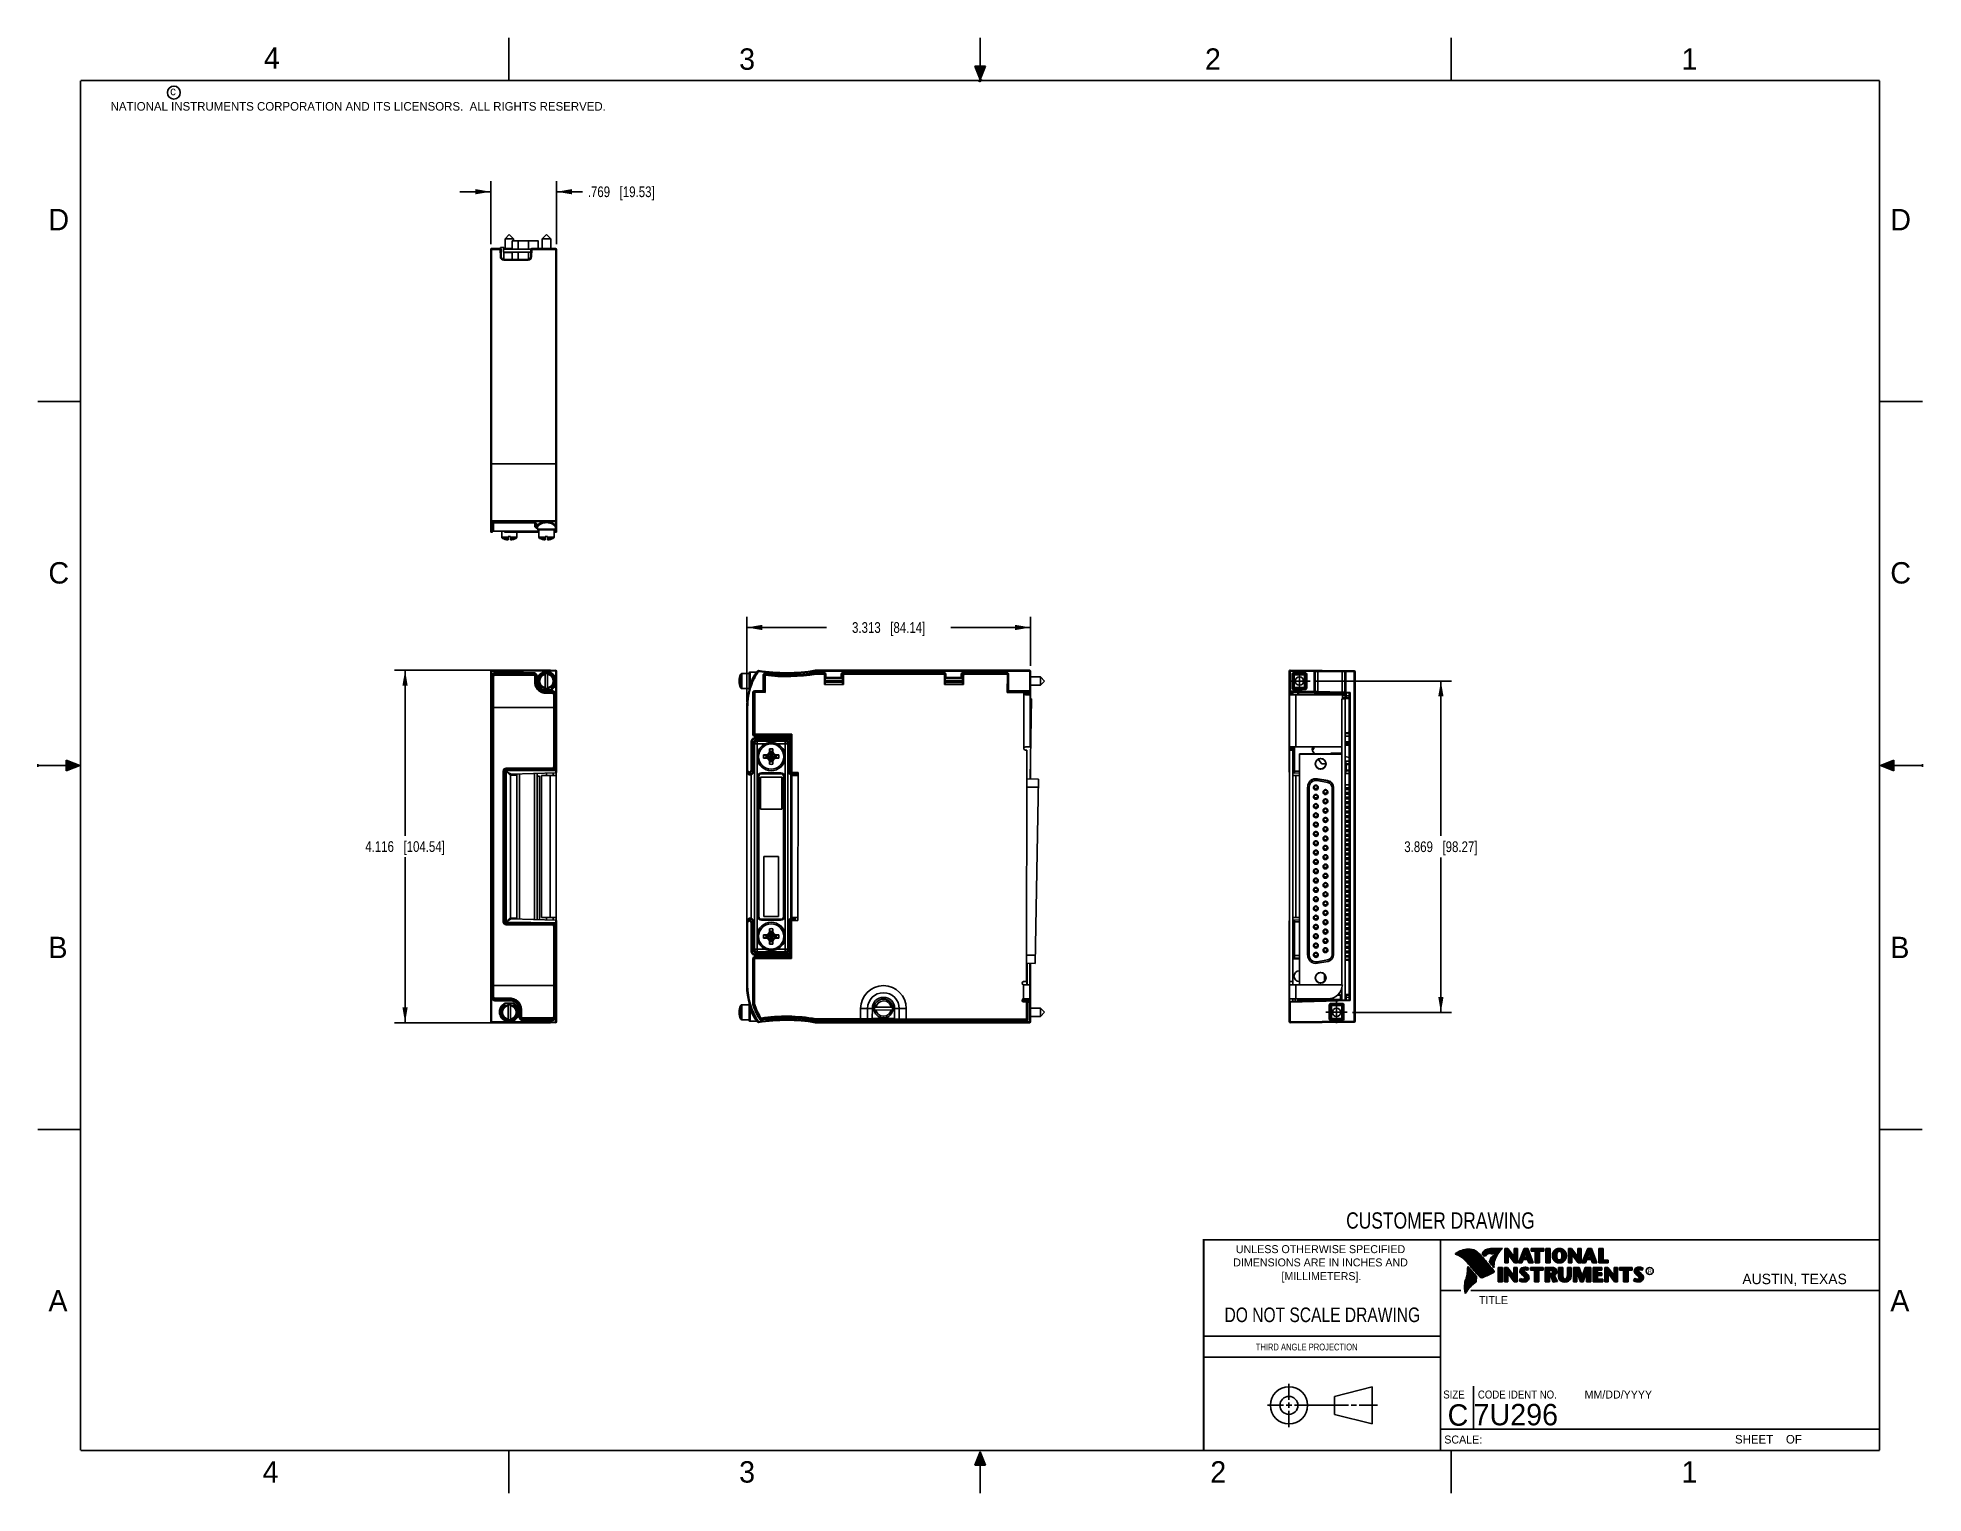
# Model space of a CAD drawing. Header units: inches. Extents: x 0 to 22, y 0 to 17.
import ezdxf

# ---------------------------------------------------------------- set-up
doc = ezdxf.new("R2010")
doc.units = ezdxf.units.IN
doc.header["$LTSCALE"] = 1.21
doc.header["$MEASUREMENT"] = 0
doc.linetypes.add('CENTER', pattern=[0.6, 0.375, -0.075, 0.075, -0.075])
doc.layers.get('0').update_dxf_attribs({"linetype": 'CONTINUOUS'})
doc.layers.add('02___PRT_ALL_AXES', color=7, linetype='CONTINUOUS')
doc.layers.add('DIMENSIONS', color=7, linetype='CONTINUOUS')
doc.styles.get("Standard").update_dxf_attribs({"font": 'txt', "width": 0.8})
doc.styles.add('TEXTSTYLE_2', font='txt')
doc.styles.add('TEXTSTYLE_3', font='txt', dxfattribs={"width": 0.9})
doc.dimstyles.new('DIMSTYLE_1', dxfattribs={"dimtxt": 0.125, "dimasz": 0.18, "dimexe": 0.18, "dimexo": 0.0625, "dimgap": 0.09, "dimtad": 0, "dimtih": 1, "dimtoh": 1, "dimdec": 3, "dimzin": 4, "dimdsep": 46, "dimtxsty": 'STANDARD', "dimblk": '_FILLED', "dimblk1": '_FILLED', "dimblk2": '_FILLED', "dimcen": 0.09, "dimadec": 0, "dimazin": 0, "dimtp": 0.01, "dimtm": 0.01, "dimtfac": 1, "dimtdec": 3, "dimtofl": 0, "dimtmove": 0, "dimatfit": 3, "dimldrblk": '_FILLED', "dimfxl": 1, "dimtolj": 1, "dimtzin": 4, "dimarcsym": 0})

msp = doc.modelspace()

# ---------------------------------------------------------------- texts
at = {"color": 2, "linetype": 'CONTINUOUS', "line_spacing_factor": 0.9}
for s, insert, char_height, width, attachment_point, style in [('4', (2.64, 16.8869), 0.25, 0.25, 1, 'TEXTSTYLE_2'), ('3', (8.1875, 16.875), 0.25, 0.25, 1, 'TEXTSTYLE_2'), ('2', (13.625, 16.875), 0.25, 0.25, 1, 'TEXTSTYLE_2'), ('1', (19.1875, 16.875), 0.25, 0.25, 1, 'TEXTSTYLE_2'), ('c', (1.5463, 16.428), 0.1, 0.1, 1, 'TEXTSTYLE_2'), ('NATIONAL INSTRUMENTS CORPORATION AND ITS LICENSORS.  ALL RIGHTS RESERVED.', (0.851, 16.2482), 0.1, 7.3, 1, 'TEXTSTYLE_2'), ('D', (0.125, 15), 0.25, 0.25, 1, 'TEXTSTYLE_2'), ('D', (21.625, 15), 0.25, 0.25, 1, 'TEXTSTYLE_2'), ('C', (0.125, 10.875), 0.25, 0.25, 1, 'TEXTSTYLE_2'), ('C', (21.625, 10.875), 0.25, 0.25, 1, 'TEXTSTYLE_2'), ('B', (0.125, 6.5), 0.25, 0.25, 1, 'TEXTSTYLE_2'), ('B', (21.625, 6.5), 0.25, 0.25, 1, 'TEXTSTYLE_2'), ('UNLESS OTHERWISE SPECIFIED', (14.9742, 2.8979), 0.093, 2.418, 2, 'TEXTSTYLE_2'), ('DIMENSIONS ARE IN INCHES AND', (14.9742, 2.7431), 0.093, 2.604, 2, 'TEXTSTYLE_2'), ('[MILLIMETERS].', (14.9844, 2.5829), 0.093, 1.302, 2, 'TEXTSTYLE_2'), ('R', (18.7972, 2.6166), 0.0418, 0.041753, 1, 'TEXTSTYLE_2'), ('AUSTIN, TEXAS', (19.898, 2.5642), 0.121576, 1.580488, 1, 'TEXTSTYLE_2'), ('A', (0.125, 2.375), 0.25, 0.25, 1, 'TEXTSTYLE_2'), ('TITLE', (16.8235, 2.303), 0.093, 0.465, 1, 'TEXTSTYLE_2'), ('A', (21.625, 2.375), 0.25, 0.25, 1, 'TEXTSTYLE_2'), ('SIZE', (16.407, 1.2002), 0.093, 0.3348, 1, 'TEXTSTYLE_3'), ('CODE IDENT NO.', (16.8114, 1.2002), 0.093, 1.1718, 1, 'TEXTSTYLE_3'), ('MM/DD/YYYY', (18.0565, 1.2002), 0.093, 0.93, 1, 'TEXTSTYLE_2'), ('SCALE:', (16.4187, 0.6745), 0.093, 0.558, 1, 'TEXTSTYLE_2'), ('SHEET    OF', (19.8121, 0.6815), 0.1, 1.1, 1, 'TEXTSTYLE_2'), ('4', (2.625, 0.375), 0.25, 0.25, 1, 'TEXTSTYLE_2'), ('3', (8.1875, 0.375), 0.25, 0.25, 1, 'TEXTSTYLE_2'), ('2', (13.6875, 0.375), 0.25, 0.25, 1, 'TEXTSTYLE_2'), ('1', (19.1875, 0.375), 0.25, 0.25, 1, 'TEXTSTYLE_2')]:
    msp.add_mtext(s, dxfattribs=dict(at, insert=insert, char_height=char_height, width=width, attachment_point=attachment_point, style=style))
at = {"color": 7, "linetype": 'CONTINUOUS', "attachment_point": 2, "line_spacing_factor": 0.9}
for s, insert, char_height, width in [('CUSTOMER DRAWING', (16.3742, 3.2811), 0.19, 2.432), ('DO NOT SCALE DRAWING', (14.9953, 2.1698), 0.17, 2.72)]:
    msp.add_mtext(s, dxfattribs=dict(at, insert=insert, char_height=char_height, width=width))
at = {"color": 2, "linetype": 'CONTINUOUS', "insert": (14.2178, 1.7486), "char_height": 0.08, "width": 1.408, "attachment_point": 1, "line_spacing_factor": 0.9}
msp.add_mtext('THIRD ANGLE PROJECTION', dxfattribs=at)
at = {"color": 7, "linetype": 'CONTINUOUS', "char_height": 0.25, "line_spacing_factor": 0.9, "style": 'TEXTSTYLE_2'}
for s, insert, width, attachment_point in [('C', (16.5785, 1.0393), 0.25, 2), ('7U296', (16.7614, 1.0441), 1.25, 1)]:
    msp.add_mtext(s, dxfattribs=dict(at, insert=insert, width=width, attachment_point=attachment_point))

# ---------------------------------------------------------------- blocks, each defined once
blk = doc.blocks.new('_FILLED')
at = {"color": 0, "linetype": 'BYBLOCK'}
blk.add_solid([(0, 0), (-1, 0.17), (-1, -0.17)], dxfattribs=at)
blk = doc.blocks.new('*D0')
at = {"layer": 'DIMENSIONS', "color": 2, "linetype": 'CONTINUOUS'}
for p, q in [((8.277, 9.241), (8.277, 10.237)), ((11.589, 9.664), (11.589, 10.237)), ((8.277, 10.112), (9.208, 10.112)), ((11.589, 10.112), (10.658, 10.112))]:
    blk.add_line(p, q, dxfattribs=at)
at = {"layer": 'DIMENSIONS', "color": 2, "linetype": 'CONTINUOUS', "xscale": 0.18, "yscale": 0.18, "zscale": 0.18}
for p, rotation in [((8.277, 10.112), 180), ((11.589, 10.112), 2.565e-07)]:
    blk.add_blockref('_FILLED', p, dxfattribs=dict(at, rotation=rotation))
at = {"layer": 'DIMENSIONS', "color": 2, "linetype": 'CONTINUOUS', "insert": (9.933, 10.174), "char_height": 0.125, "width": 1.325, "attachment_point": 2, "line_spacing_factor": 0.9}
blk.add_mtext('3.313{\\Ftxt.shx;\\W1.000000;\\H0.125000; }[84.14]', dxfattribs=at)
blk = doc.blocks.new('*D1')
at = {"layer": 'DIMENSIONS', "color": 2, "linetype": 'CONTINUOUS'}
for p, q in [((5.984, 9.612), (4.163, 9.612)), ((4.288, 9.612), (4.288, 7.679)), ((4.288, 5.496), (4.288, 7.429)), ((5.984, 5.496), (4.163, 5.496))]:
    blk.add_line(p, q, dxfattribs=at)
at = {"layer": 'DIMENSIONS', "color": 2, "linetype": 'CONTINUOUS', "xscale": 0.18, "yscale": 0.18, "zscale": 0.18}
for p, rotation in [((4.288, 9.612), 90), ((4.288, 5.496), 270)]:
    blk.add_blockref('_FILLED', p, dxfattribs=dict(at, rotation=rotation))
at = {"layer": 'DIMENSIONS', "color": 2, "linetype": 'CONTINUOUS', "insert": (4.288, 7.616), "char_height": 0.125, "width": 1.425, "attachment_point": 2, "line_spacing_factor": 0.9}
blk.add_mtext('4.116{\\Ftxt.shx;\\W1.000000;\\H0.125000; }[104.54]', dxfattribs=at)
blk = doc.blocks.new('*D2')
at = {"layer": 'DIMENSIONS', "color": 2, "linetype": 'CONTINUOUS'}
for p, q in [((5.288, 15.201), (4.928, 15.201)), ((5.288, 14.589), (5.288, 15.326)), ((6.057, 14.589), (6.057, 15.326)), ((6.057, 15.201), (6.358, 15.201))]:
    blk.add_line(p, q, dxfattribs=at)
at = {"layer": 'DIMENSIONS', "color": 2, "linetype": 'CONTINUOUS', "xscale": 0.18, "yscale": 0.18, "zscale": 0.18}
blk.add_blockref('_FILLED', (5.288, 15.201), dxfattribs=at)
at = {"layer": 'DIMENSIONS', "color": 2, "linetype": 'CONTINUOUS', "xscale": 0.18, "yscale": 0.18, "zscale": 0.18, "rotation": 180}
blk.add_blockref('_FILLED', (6.057, 15.201), dxfattribs=at)
at = {"layer": 'DIMENSIONS', "color": 2, "linetype": 'CONTINUOUS', "insert": (6.421, 15.263), "char_height": 0.125, "width": 1.225, "attachment_point": 1, "line_spacing_factor": 0.9}
blk.add_mtext('.769{\\Ftxt.shx;\\W1.000000;\\H0.125000; }[19.53]', dxfattribs=at)
blk = doc.blocks.new('*D3')
at = {"layer": 'DIMENSIONS', "color": 2, "linetype": 'CONTINUOUS'}
for p, q in [((14.915, 9.486), (16.504, 9.486)), ((16.379, 9.486), (16.379, 7.677)), ((16.379, 5.617), (16.379, 7.427)), ((15.349, 5.617), (16.504, 5.617))]:
    blk.add_line(p, q, dxfattribs=at)
at = {"layer": 'DIMENSIONS', "color": 2, "linetype": 'CONTINUOUS', "xscale": 0.18, "yscale": 0.18, "zscale": 0.18}
for p, rotation in [((16.379, 9.486), 90), ((16.379, 5.617), 270)]:
    blk.add_blockref('_FILLED', p, dxfattribs=dict(at, rotation=rotation))
at = {"layer": 'DIMENSIONS', "color": 2, "linetype": 'CONTINUOUS', "insert": (16.379, 7.614), "char_height": 0.125, "width": 1.325, "attachment_point": 2, "line_spacing_factor": 0.9}
blk.add_mtext('3.869{\\Ftxt.shx;\\W1.000000;\\H0.125000; }[98.27]', dxfattribs=at)

# ---------------------------------------------------------------- dimensions: what is measured, and where the dimension line sits
at = {"layer": 'DIMENSIONS', "color": 2, "linetype": 'CONTINUOUS'}
dim = msp.add_linear_dim(base=(6.0568, 15.2008), p1=(5.2878, 14.5888), p2=(6.0568, 14.5888), dimstyle='DIMSTYLE_1', dxfattribs=at)
dim.commit()
dim.dimension.update_dxf_attribs({"geometry": '*D2', "text_midpoint": (7.0331, 15.2008), "dimtype": 160})
for base, p1, p2, angle, picture, middle in [((11.5894263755, 10.1117014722), (8.2769263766, 9.2408531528), (11.5894263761, 9.6642018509), 0.0000000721, '*D0', (9.7831763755, 10.1117014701)), ((4.2878, 5.496), (5.9842, 9.6117), (5.9842, 5.496), 270, '*D1', (4.1378, 7.5539)), ((16.3785, 5.6174), (14.9151, 9.4864), (15.3491, 5.6174), 270, '*D3', (16.2285, 7.5519))]:
    dim = msp.add_linear_dim(base=base, p1=p1, p2=p2, angle=angle, dimstyle='DIMSTYLE_1', dxfattribs=at)
    dim.commit()
    dim.dimension.update_dxf_attribs({"geometry": picture, "text_midpoint": middle, "dimtype": 160})

# ---------------------------------------------------------------- hatches: boundary and pattern name
at = {"linetype": 'CONTINUOUS'}
for points in [[(11, 16.51), (10.9375, 16.6663), (11.0625, 16.6663)], [(0.3337, 8.5625), (0.49, 8.5), (0.3337, 8.4375)], [(21.6663, 8.5625), (21.6663, 8.4375), (21.51, 8.5)], [(10.9375, 0.3287), (11, 0.485), (11.0625, 0.3287)]]:
    msp.add_hatch(color=2, dxfattribs=at).paths.add_polyline_path(points)

# ---------------------------------------------------------------- linework, layer by layer
at = {"color": 2, "linetype": 'CONTINUOUS'}
for p, q in [((5.5, 16.5), (5.5, 17)), ((11, 16.485), (11, 17)), ((16.5, 16.5), (16.5, 17)), ((11, 16.51), (10.9375, 16.6663)), ((10.9375, 16.6663), (11.0625, 16.6663)), ((11.015, 16.515), (10.985, 16.485)), ((10.985, 16.485), (11, 16.515)), ((11.0625, 16.6663), (11, 16.51)), ((11, 16.485), (11.015, 16.515)), ((0, 12.75), (0.5, 12.75)), ((22, 12.75), (21.5, 12.75)), ((0, 8.515), (0, 8.485)), ((0.49, 8.5), (0, 8.5)), ((0.3337, 8.4375), (0.3337, 8.5625)), ((0.3337, 8.5625), (0.49, 8.5)), ((0.49, 8.5), (0.3337, 8.4375)), ((21.51, 8.5), (21.6663, 8.5625)), ((21.51, 8.5), (22, 8.5)), ((21.6663, 8.4375), (21.51, 8.5)), ((21.6663, 8.5625), (21.6663, 8.4375)), ((22, 8.515), (22, 8.485)), ((0, 4.25), (0.5, 4.25)), ((16.375, 2.96), (21.5, 2.96)), ((16.5578, 2.796), (16.5578, 2.7989)), ((16.5646, 2.7936), (16.5646, 2.8033)), ((16.5714, 2.7909), (16.5714, 2.8075)), ((16.5782, 2.788), (16.5782, 2.8116)), ((16.5851, 2.7849), (16.5851, 2.8154)), ((16.5919, 2.7815), (16.5919, 2.819)), ((16.5987, 2.7778), (16.5987, 2.8221)), ((16.6055, 2.7738), (16.6055, 2.8249)), ((16.6124, 2.7696), (16.6124, 2.8276)), ((16.6192, 2.765), (16.6192, 2.8301)), ((16.626, 2.7601), (16.626, 2.8325)), ((16.6329, 2.7549), (16.6329, 2.8347)), ((16.6397, 2.7492), (16.6397, 2.8367)), ((16.6465, 2.7431), (16.6465, 2.8386)), ((16.6533, 2.7366), (16.6533, 2.8403)), ((16.6602, 2.7295), (16.6602, 2.8419)), ((16.667, 2.7221), (16.667, 2.8435)), ((16.6738, 2.7146), (16.6738, 2.8449)), ((16.6806, 2.707), (16.6806, 2.8459)), ((16.6875, 2.6995), (16.6875, 2.8467)), ((16.7939, 2.533), (16.6919, 2.6489)), ((16.6943, 2.6918), (16.6943, 2.8472)), ((16.7011, 2.6841), (16.7011, 2.8474)), ((16.708, 2.6764), (16.708, 2.8474)), ((16.7148, 2.6685), (16.7148, 2.847)), ((16.7216, 2.6607), (16.7216, 2.8465)), ((16.7284, 2.6527), (16.7284, 2.8456)), ((16.7353, 2.6447), (16.7353, 2.8445)), ((16.7421, 2.6366), (16.7421, 2.8431)), ((16.7489, 2.6285), (16.7489, 2.8417)), ((16.7557, 2.6204), (16.7557, 2.84)), ((16.7626, 2.6125), (16.7626, 2.8378)), ((16.7694, 2.6046), (16.7694, 2.8352)), ((16.7762, 2.5968), (16.7762, 2.8321)), ((16.7831, 2.5891), (16.7831, 2.8284)), ((16.7899, 2.5815), (16.7899, 2.8242)), ((16.7967, 2.5739), (16.7967, 2.8193)), ((16.8035, 2.5665), (16.8035, 2.8136)), ((16.8104, 2.5591), (16.8104, 2.807)), ((16.8172, 2.5519), (16.8172, 2.7996)), ((16.824, 2.5447), (16.824, 2.7924)), ((16.8308, 2.5375), (16.8308, 2.7853)), ((16.8377, 2.5314), (16.8377, 2.7781)), ((16.8445, 2.5262), (16.8445, 2.7709)), ((16.8513, 2.523), (16.8513, 2.7637)), ((16.8581, 2.5224), (16.8581, 2.7565)), ((16.8864, 2.7664), (16.8632, 2.7937)), ((16.865, 2.5241), (16.865, 2.7493)), ((16.8877, 2.7723), (16.8682, 2.7952)), ((16.8718, 2.791), (16.8718, 2.8085)), ((16.8718, 2.527), (16.8718, 2.7421)), ((16.8786, 2.783), (16.8786, 2.8206)), ((16.8786, 2.5298), (16.8786, 2.7348)), ((16.8855, 2.7749), (16.8855, 2.8281)), ((16.8855, 2.5327), (16.8855, 2.727)), ((16.8923, 2.7747), (16.8923, 2.8335)), ((16.8923, 2.5356), (16.8923, 2.7187)), ((16.8991, 2.7788), (16.8991, 2.8375)), ((16.8991, 2.5385), (16.8991, 2.7104)), ((16.9059, 2.7837), (16.9059, 2.8408)), ((16.9059, 2.5415), (16.9059, 2.7022)), ((16.9128, 2.7896), (16.9128, 2.8436)), ((16.9128, 2.5446), (16.9128, 2.6939)), ((16.9196, 2.7966), (16.9196, 2.8459)), ((16.9196, 2.5477), (16.9196, 2.6856)), ((16.9264, 2.8018), (16.9264, 2.8477)), ((16.9264, 2.5508), (16.9264, 2.6774)), ((16.9332, 2.8053), (16.9332, 2.849)), ((16.9332, 2.554), (16.9332, 2.6691)), ((16.9401, 2.8077), (16.9401, 2.8499)), ((16.9401, 2.5573), (16.9401, 2.6608)), ((16.9616, 2.6797), (16.9434, 2.7005)), ((16.9469, 2.8082), (16.9469, 2.8509)), ((16.9469, 2.5606), (16.9469, 2.6526)), ((16.9653, 2.6828), (16.9492, 2.7013)), ((16.9537, 2.8069), (16.9537, 2.8518)), ((16.9537, 2.696), (16.9537, 2.7109)), ((16.9537, 2.5639), (16.9537, 2.6443)), ((16.9606, 2.8048), (16.9606, 2.8525)), ((16.9606, 2.6882), (16.9606, 2.7266)), ((16.9674, 2.8034), (16.9674, 2.8531)), ((16.9674, 2.6802), (16.9674, 2.7444)), ((16.9742, 2.8027), (16.9742, 2.8536)), ((16.9742, 2.672), (16.9742, 2.7568)), ((16.981, 2.8023), (16.981, 2.854)), ((16.981, 2.664), (16.981, 2.7634)), ((16.9838, 2.8589), (17.0997, 2.8607)), ((16.9839, 2.8541), (17.087, 2.8557)), ((16.9879, 2.802), (16.9879, 2.8542)), ((16.9879, 2.6563), (16.9879, 2.7665)), ((16.999, 2.637), (16.9946, 2.6418)), ((16.9947, 2.8019), (16.9947, 2.8543)), ((16.9947, 2.6748), (16.9947, 2.7683)), ((17.0015, 2.8005), (17.0015, 2.8544)), ((17.0015, 2.7195), (17.0015, 2.7694)), ((17.0083, 2.7963), (17.0083, 2.8545)), ((17.0083, 2.7388), (17.0083, 2.7698)), ((17.0152, 2.755), (17.0152, 2.8546)), ((17.022, 2.7691), (17.022, 2.8547)), ((17.0288, 2.7817), (17.0288, 2.8548)), ((17.0357, 2.7931), (17.0357, 2.8549)), ((17.0425, 2.8035), (17.0425, 2.855)), ((17.0493, 2.8131), (17.0493, 2.8551)), ((17.0561, 2.822), (17.0561, 2.8552)), ((17.063, 2.8303), (17.063, 2.8553)), ((17.0698, 2.8381), (17.0698, 2.8554)), ((17.0766, 2.8454), (17.0766, 2.8555)), ((17.1243, 2.8592), (17.1609, 2.8592)), ((17.1243, 2.6915), (17.1243, 2.8592)), ((17.1637, 2.6915), (17.1243, 2.6915)), ((17.1291, 2.8543), (17.1585, 2.8543)), ((17.1291, 2.6963), (17.1291, 2.8543)), ((17.1589, 2.6963), (17.1291, 2.6963)), ((17.1381, 2.6963), (17.1381, 2.8543)), ((17.1447, 2.6963), (17.1447, 2.8543)), ((17.1514, 2.6963), (17.1514, 2.8543)), ((17.1589, 2.8042), (17.1581, 2.8543)), ((17.1585, 2.8543), (17.2383, 2.7492)), ((17.2418, 2.6963), (17.1589, 2.8042)), ((17.1589, 2.8042), (17.1589, 2.6963)), ((17.1609, 2.8592), (17.2334, 2.7636)), ((17.2395, 2.6915), (17.1637, 2.7899)), ((17.1637, 2.7899), (17.1637, 2.6915)), ((17.1648, 2.7965), (17.1648, 2.8461)), ((17.1714, 2.7879), (17.1714, 2.8373)), ((17.1781, 2.7792), (17.1781, 2.8285)), ((17.1848, 2.7705), (17.1848, 2.8197)), ((17.1915, 2.7618), (17.1915, 2.8109)), ((17.1981, 2.7531), (17.1981, 2.8021)), ((17.2048, 2.7445), (17.2048, 2.7933)), ((17.2115, 2.7358), (17.2115, 2.7845)), ((17.2182, 2.7271), (17.2182, 2.7757)), ((17.2248, 2.7184), (17.2248, 2.7669)), ((17.2315, 2.7098), (17.2315, 2.7581)), ((17.2334, 2.8592), (17.2732, 2.8592)), ((17.2334, 2.7636), (17.2334, 2.8592)), ((17.2382, 2.7011), (17.2383, 2.7492)), ((17.2383, 2.8543), (17.2684, 2.8543)), ((17.2383, 2.7492), (17.2383, 2.8543)), ((17.2732, 2.6915), (17.2395, 2.6915)), ((17.2684, 2.6963), (17.2418, 2.6963)), ((17.2449, 2.6963), (17.2449, 2.8543)), ((17.2515, 2.6963), (17.2515, 2.8543)), ((17.2582, 2.6963), (17.2582, 2.8543)), ((17.2649, 2.6963), (17.2649, 2.8543)), ((17.2684, 2.8543), (17.2684, 2.6963)), ((17.2732, 2.8592), (17.2732, 2.6915)), ((17.2831, 2.6915), (17.3516, 2.8591)), ((17.3228, 2.6915), (17.2831, 2.6915)), ((17.2903, 2.6964), (17.3548, 2.8542)), ((17.3195, 2.6964), (17.2903, 2.6964)), ((17.2983, 2.6964), (17.2983, 2.7158)), ((17.3049, 2.6964), (17.3049, 2.7322)), ((17.3116, 2.6964), (17.3116, 2.7485)), ((17.3183, 2.6964), (17.3183, 2.7648)), ((17.3356, 2.7364), (17.3195, 2.6964)), ((17.3388, 2.7316), (17.3228, 2.6915)), ((17.325, 2.7101), (17.325, 2.7812)), ((17.3316, 2.7267), (17.3316, 2.7975)), ((17.394, 2.7364), (17.3356, 2.7364)), ((17.3383, 2.7364), (17.3383, 2.8138)), ((17.3905, 2.7316), (17.3388, 2.7316)), ((17.3409, 2.7533), (17.3624, 2.8228)), ((17.389, 2.7533), (17.3409, 2.7533)), ((17.345, 2.7666), (17.345, 2.8302)), ((17.345, 2.7364), (17.345, 2.7533)), ((17.3475, 2.7581), (17.3659, 2.8179)), ((17.3827, 2.7581), (17.3475, 2.7581)), ((17.3516, 2.8591), (17.3938, 2.8591)), ((17.3517, 2.7882), (17.3517, 2.8465)), ((17.3517, 2.7364), (17.3517, 2.7533)), ((17.3548, 2.8542), (17.3905, 2.8542)), ((17.3583, 2.8098), (17.3583, 2.8542)), ((17.3583, 2.7364), (17.3583, 2.7533)), ((17.3624, 2.8228), (17.3701, 2.8228)), ((17.365, 2.8228), (17.365, 2.8542)), ((17.365, 2.7364), (17.365, 2.7533)), ((17.3659, 2.8179), (17.3664, 2.8179)), ((17.3664, 2.8179), (17.3827, 2.7581)), ((17.3701, 2.8228), (17.389, 2.7533)), ((17.3717, 2.817), (17.3717, 2.8542)), ((17.3717, 2.7364), (17.3717, 2.7533)), ((17.3784, 2.7925), (17.3784, 2.8542)), ((17.3784, 2.7364), (17.3784, 2.7533)), ((17.385, 2.7679), (17.385, 2.8542)), ((17.385, 2.7364), (17.385, 2.7533)), ((17.3905, 2.8542), (17.4504, 2.6964)), ((17.4039, 2.6915), (17.3905, 2.7316)), ((17.3917, 2.7364), (17.3917, 2.851)), ((17.3938, 2.8591), (17.4574, 2.6915)), ((17.4074, 2.6964), (17.394, 2.7364)), ((17.3984, 2.7232), (17.3984, 2.8334)), ((17.4574, 2.6915), (17.4039, 2.6915)), ((17.4051, 2.7034), (17.4051, 2.8158)), ((17.4504, 2.6964), (17.4074, 2.6964)), ((17.4118, 2.6964), (17.4118, 2.7982)), ((17.4184, 2.6964), (17.4184, 2.7806)), ((17.4251, 2.6964), (17.4251, 2.763)), ((17.4318, 2.6964), (17.4318, 2.7455)), ((17.4327, 2.8591), (17.5802, 2.8591)), ((17.4327, 2.8278), (17.4327, 2.8591)), ((17.481, 2.8278), (17.4327, 2.8278)), ((17.4375, 2.8542), (17.5753, 2.8542)), ((17.4375, 2.8327), (17.4375, 2.8542)), ((17.4859, 2.8327), (17.4375, 2.8327)), ((17.4385, 2.6964), (17.4385, 2.7279)), ((17.4451, 2.8327), (17.4451, 2.8542)), ((17.4451, 2.6964), (17.4451, 2.7103)), ((17.4518, 2.8327), (17.4518, 2.8542)), ((17.4585, 2.8327), (17.4585, 2.8542)), ((17.4652, 2.8327), (17.4652, 2.8542)), ((17.4718, 2.8327), (17.4718, 2.8542)), ((17.4785, 2.8327), (17.4785, 2.8542)), ((17.481, 2.6915), (17.481, 2.8278)), ((17.5318, 2.6915), (17.481, 2.6915)), ((17.4859, 2.8327), (17.4852, 2.8542)), ((17.4859, 2.6964), (17.4859, 2.8327)), ((17.5269, 2.6964), (17.4859, 2.6964)), ((17.4919, 2.6964), (17.4919, 2.8542)), ((17.4985, 2.6964), (17.4985, 2.8542)), ((17.5052, 2.6964), (17.5052, 2.8542)), ((17.5119, 2.6964), (17.5119, 2.8542)), ((17.5186, 2.6964), (17.5186, 2.8542)), ((17.5269, 2.8327), (17.5252, 2.8542)), ((17.5753, 2.8327), (17.5269, 2.8327)), ((17.5269, 2.8327), (17.5269, 2.6964)), ((17.5802, 2.8278), (17.5318, 2.8278)), ((17.5318, 2.8278), (17.5318, 2.6915)), ((17.5319, 2.8327), (17.5319, 2.8542)), ((17.5386, 2.8327), (17.5386, 2.8542)), ((17.5453, 2.8327), (17.5453, 2.8542)), ((17.5519, 2.8327), (17.5519, 2.8542)), ((17.5586, 2.8327), (17.5586, 2.8542)), ((17.5653, 2.8327), (17.5653, 2.8542)), ((17.572, 2.8327), (17.572, 2.8542)), ((17.5753, 2.8542), (17.5753, 2.8327)), ((17.5802, 2.8591), (17.5802, 2.8278)), ((17.6059, 2.8591), (17.6565, 2.8591)), ((17.6059, 2.6915), (17.6059, 2.8591)), ((17.6565, 2.6915), (17.6059, 2.6915)), ((17.6108, 2.8542), (17.6516, 2.8542)), ((17.6108, 2.6964), (17.6108, 2.8542)), ((17.6516, 2.6964), (17.6108, 2.6964)), ((17.6187, 2.6964), (17.6187, 2.8542)), ((17.6254, 2.6964), (17.6254, 2.8542)), ((17.632, 2.6964), (17.632, 2.8542)), ((17.6387, 2.6964), (17.6387, 2.8542)), ((17.6454, 2.6964), (17.6454, 2.8542)), ((17.6516, 2.8542), (17.6516, 2.6964)), ((17.6565, 2.8591), (17.6565, 2.6915)), ((17.6849, 2.7803), (17.6851, 2.7836)), ((17.6849, 2.7769), (17.6849, 2.7803)), ((17.6849, 2.7735), (17.6849, 2.7769)), ((17.6851, 2.7701), (17.6849, 2.7735)), ((17.6851, 2.7836), (17.6853, 2.7869)), ((17.6854, 2.7668), (17.6851, 2.7701)), ((17.6853, 2.7869), (17.6857, 2.7901)), ((17.6859, 2.7634), (17.6854, 2.7668)), ((17.6857, 2.7901), (17.6862, 2.7933)), ((17.6864, 2.76), (17.6859, 2.7634)), ((17.6862, 2.7933), (17.6868, 2.7964)), ((17.687, 2.7567), (17.6864, 2.76)), ((17.6868, 2.7964), (17.6876, 2.7995)), ((17.6878, 2.7535), (17.687, 2.7567)), ((17.6876, 2.7995), (17.6884, 2.8024)), ((17.6886, 2.7503), (17.6878, 2.7535)), ((17.6884, 2.8024), (17.6893, 2.8053)), ((17.6895, 2.7471), (17.6886, 2.7503)), ((17.6893, 2.8053), (17.6904, 2.8081)), ((17.6905, 2.7441), (17.6895, 2.7471)), ((17.6904, 2.8081), (17.6915, 2.8108)), ((17.6905, 2.7441), (17.6904, 2.8081)), ((17.6917, 2.7411), (17.6905, 2.7441)), ((17.6915, 2.8108), (17.6928, 2.8135)), ((17.6929, 2.7383), (17.6917, 2.7411)), ((17.6928, 2.8135), (17.6942, 2.8161)), ((17.6942, 2.7355), (17.6929, 2.7383)), ((17.6942, 2.8161), (17.6957, 2.8186)), ((17.6956, 2.7327), (17.6942, 2.7355)), ((17.6971, 2.7301), (17.6956, 2.7327)), ((17.6957, 2.8186), (17.6973, 2.8211)), ((17.6971, 2.7301), (17.6973, 2.8211)), ((17.6987, 2.7275), (17.6971, 2.7301)), ((17.6973, 2.8211), (17.699, 2.8236)), ((17.7003, 2.725), (17.6987, 2.7275)), ((17.699, 2.8236), (17.7008, 2.826)), ((17.7021, 2.7226), (17.7003, 2.725)), ((17.7008, 2.826), (17.7028, 2.8284)), ((17.704, 2.7203), (17.7021, 2.7226)), ((17.7028, 2.8284), (17.7048, 2.8307)), ((17.704, 2.7203), (17.7048, 2.8307)), ((17.706, 2.7181), (17.704, 2.7203)), ((17.7048, 2.8307), (17.707, 2.833)), ((17.708, 2.7159), (17.706, 2.7181)), ((17.707, 2.833), (17.7092, 2.8351)), ((17.7102, 2.7138), (17.708, 2.7159)), ((17.7092, 2.8351), (17.7114, 2.8372)), ((17.7102, 2.7138), (17.7114, 2.8372)), ((17.7124, 2.7119), (17.7102, 2.7138)), ((17.7114, 2.8372), (17.7138, 2.8392)), ((17.7147, 2.71), (17.7124, 2.7119)), ((17.7138, 2.8392), (17.7162, 2.841)), ((17.717, 2.7082), (17.7147, 2.71)), ((17.7162, 2.841), (17.7186, 2.8427)), ((17.717, 2.7082), (17.7186, 2.8427)), ((17.7195, 2.7066), (17.717, 2.7082)), ((17.7186, 2.8427), (17.721, 2.8444)), ((17.722, 2.705), (17.7195, 2.7066)), ((17.721, 2.8444), (17.7235, 2.8459)), ((17.7246, 2.7036), (17.722, 2.705)), ((17.7235, 2.8459), (17.7261, 2.8472)), ((17.7246, 2.7036), (17.7235, 2.8459)), ((17.7273, 2.7022), (17.7246, 2.7036)), ((17.7261, 2.8472), (17.7287, 2.8485)), ((17.7267, 2.7789), (17.7268, 2.7812)), ((17.7267, 2.7766), (17.7267, 2.7789)), ((17.7267, 2.7743), (17.7267, 2.7766)), ((17.7268, 2.772), (17.7267, 2.7743)), ((17.7268, 2.7812), (17.7269, 2.7835)), ((17.7269, 2.7696), (17.7268, 2.772)), ((17.7269, 2.7835), (17.727, 2.7857)), ((17.727, 2.7673), (17.7269, 2.7696)), ((17.727, 2.7857), (17.7272, 2.7879)), ((17.7272, 2.765), (17.727, 2.7673)), ((17.7272, 2.7879), (17.7274, 2.79)), ((17.7274, 2.7628), (17.7272, 2.765)), ((17.7301, 2.701), (17.7273, 2.7022)), ((17.7274, 2.79), (17.7276, 2.7921)), ((17.7277, 2.7606), (17.7274, 2.7628)), ((17.7276, 2.7921), (17.7279, 2.7941)), ((17.728, 2.7584), (17.7277, 2.7606)), ((17.7279, 2.7941), (17.7282, 2.7961)), ((17.7283, 2.7563), (17.728, 2.7584)), ((17.7282, 2.7961), (17.7286, 2.798)), ((17.7287, 2.7543), (17.7283, 2.7563)), ((17.7286, 2.798), (17.729, 2.7998)), ((17.7287, 2.8485), (17.7314, 2.8497)), ((17.7291, 2.7523), (17.7287, 2.7543)), ((17.729, 2.7998), (17.7294, 2.8016)), ((17.7295, 2.7503), (17.7291, 2.7523)), ((17.7294, 2.8016), (17.7299, 2.8034)), ((17.73, 2.7485), (17.7295, 2.7503)), ((17.7299, 2.8034), (17.7304, 2.8051)), ((17.7306, 2.7466), (17.73, 2.7485)), ((17.7301, 2.701), (17.7305, 2.7469)), ((17.733, 2.6999), (17.7301, 2.701)), ((17.7304, 2.8051), (17.7309, 2.8068)), ((17.7311, 2.7449), (17.7306, 2.7466)), ((17.7309, 2.8068), (17.7316, 2.8085)), ((17.731, 2.807), (17.7314, 2.8497)), ((17.7318, 2.7431), (17.7311, 2.7449)), ((17.7314, 2.8497), (17.7342, 2.8508)), ((17.7316, 2.8085), (17.7322, 2.8101)), ((17.7324, 2.7414), (17.7318, 2.7431)), ((17.7322, 2.8101), (17.7329, 2.8117)), ((17.7331, 2.7398), (17.7324, 2.7414)), ((17.7329, 2.8117), (17.7337, 2.8133)), ((17.736, 2.6989), (17.733, 2.6999)), ((17.7339, 2.7382), (17.7331, 2.7398)), ((17.7337, 2.8133), (17.7345, 2.8149)), ((17.7347, 2.7366), (17.7339, 2.7382)), ((17.7342, 2.8508), (17.737, 2.8517)), ((17.7345, 2.8149), (17.7354, 2.8164)), ((17.7355, 2.7351), (17.7347, 2.7366)), ((17.7354, 2.8164), (17.7364, 2.8178)), ((17.7365, 2.7337), (17.7355, 2.7351)), ((17.7391, 2.698), (17.736, 2.6989)), ((17.7364, 2.8178), (17.7374, 2.8192)), ((17.7374, 2.7323), (17.7365, 2.7337)), ((17.737, 2.8517), (17.7399, 2.8526)), ((17.7374, 2.8193), (17.737, 2.8517)), ((17.7374, 2.8192), (17.7384, 2.8206)), ((17.7385, 2.7309), (17.7374, 2.7323)), ((17.7384, 2.8206), (17.7395, 2.8218)), ((17.7388, 2.698), (17.7384, 2.7309)), ((17.7396, 2.7296), (17.7385, 2.7309)), ((17.7423, 2.6972), (17.7391, 2.698)), ((17.7395, 2.8218), (17.7407, 2.823)), ((17.7408, 2.7283), (17.7396, 2.7296)), ((17.7399, 2.8526), (17.7429, 2.8534)), ((17.7407, 2.823), (17.742, 2.8241)), ((17.742, 2.7272), (17.7408, 2.7283)), ((17.742, 2.8241), (17.7432, 2.8252)), ((17.7433, 2.7261), (17.742, 2.7272)), ((17.7456, 2.6966), (17.7423, 2.6972)), ((17.7429, 2.8534), (17.7459, 2.8541)), ((17.7432, 2.8252), (17.7446, 2.8261)), ((17.7446, 2.725), (17.7433, 2.7261)), ((17.7446, 2.8261), (17.746, 2.827)), ((17.746, 2.7241), (17.7446, 2.725)), ((17.7455, 2.8267), (17.7455, 2.854)), ((17.7455, 2.6966), (17.7455, 2.7244)), ((17.7489, 2.696), (17.7456, 2.6966)), ((17.7459, 2.8541), (17.749, 2.8546)), ((17.746, 2.827), (17.7474, 2.8278)), ((17.7475, 2.7232), (17.746, 2.7241)), ((17.7474, 2.8278), (17.7488, 2.8285)), ((17.749, 2.7224), (17.7475, 2.7232)), ((17.7488, 2.8285), (17.7503, 2.8291)), ((17.7523, 2.6956), (17.7489, 2.696)), ((17.749, 2.8546), (17.7522, 2.8551)), ((17.7506, 2.7217), (17.749, 2.7224)), ((17.7503, 2.8291), (17.7519, 2.8297)), ((17.7522, 2.7212), (17.7506, 2.7217)), ((17.7519, 2.8297), (17.7535, 2.8301)), ((17.7522, 2.8551), (17.7553, 2.8554)), ((17.7522, 2.8298), (17.7522, 2.8551)), ((17.7538, 2.7207), (17.7522, 2.7212)), ((17.7522, 2.6956), (17.7522, 2.7212)), ((17.7557, 2.6953), (17.7523, 2.6956)), ((17.7535, 2.8301), (17.7551, 2.8305)), ((17.7555, 2.7203), (17.7538, 2.7207)), ((17.7551, 2.8305), (17.7567, 2.8308)), ((17.7553, 2.8554), (17.7585, 2.8556)), ((17.7572, 2.72), (17.7555, 2.7203)), ((17.7591, 2.6952), (17.7557, 2.6953)), ((17.7567, 2.8308), (17.7584, 2.8311)), ((17.7589, 2.7198), (17.7572, 2.72)), ((17.7584, 2.8311), (17.7601, 2.8312)), ((17.7585, 2.8556), (17.7616, 2.8557)), ((17.7589, 2.8311), (17.7589, 2.8556)), ((17.7606, 2.7197), (17.7589, 2.7198)), ((17.7589, 2.6952), (17.7589, 2.7198)), ((17.7625, 2.6951), (17.7591, 2.6952)), ((17.7601, 2.8312), (17.7618, 2.8312)), ((17.7624, 2.7198), (17.7606, 2.7197)), ((17.7616, 2.8557), (17.7648, 2.8556)), ((17.7618, 2.8312), (17.7636, 2.8311)), ((17.7641, 2.7199), (17.7624, 2.7198)), ((17.7659, 2.6952), (17.7625, 2.6951)), ((17.7636, 2.8311), (17.7653, 2.831)), ((17.7658, 2.7201), (17.7641, 2.7199)), ((17.7648, 2.8556), (17.768, 2.8555)), ((17.7653, 2.831), (17.767, 2.8307)), ((17.7655, 2.6952), (17.7659, 2.7201)), ((17.7675, 2.7204), (17.7658, 2.7201)), ((17.7692, 2.6953), (17.7659, 2.6952)), ((17.767, 2.8307), (17.7686, 2.8304)), ((17.7692, 2.7208), (17.7675, 2.7204)), ((17.7676, 2.8306), (17.768, 2.8555)), ((17.768, 2.8555), (17.7711, 2.8552)), ((17.7686, 2.8304), (17.7703, 2.83)), ((17.7709, 2.7213), (17.7692, 2.7208)), ((17.7724, 2.6956), (17.7692, 2.6953)), ((17.7703, 2.83), (17.7719, 2.8295)), ((17.7725, 2.7218), (17.7709, 2.7213)), ((17.7711, 2.8552), (17.7742, 2.8548)), ((17.7719, 2.8295), (17.7734, 2.8289)), ((17.7722, 2.6956), (17.7725, 2.7218)), ((17.7756, 2.6961), (17.7724, 2.6956)), ((17.7741, 2.7224), (17.7725, 2.7218)), ((17.7734, 2.8289), (17.775, 2.8283)), ((17.7739, 2.8287), (17.7742, 2.8548)), ((17.7756, 2.7231), (17.7741, 2.7224)), ((17.7742, 2.8548), (17.7773, 2.8542)), ((17.775, 2.8283), (17.7764, 2.8276)), ((17.7771, 2.7238), (17.7756, 2.7231)), ((17.7788, 2.6966), (17.7756, 2.6961)), ((17.7764, 2.8276), (17.7778, 2.8268)), ((17.7785, 2.7246), (17.7771, 2.7238)), ((17.7773, 2.8542), (17.7804, 2.8536)), ((17.7778, 2.8268), (17.7792, 2.826)), ((17.7798, 2.7255), (17.7785, 2.7246)), ((17.7819, 2.6972), (17.7788, 2.6966)), ((17.7789, 2.6966), (17.7792, 2.7251)), ((17.7792, 2.826), (17.7805, 2.8251)), ((17.7811, 2.7265), (17.7798, 2.7255)), ((17.7801, 2.8254), (17.7804, 2.8536)), ((17.7804, 2.8536), (17.7834, 2.8528)), ((17.7805, 2.8251), (17.7817, 2.8242)), ((17.7824, 2.7276), (17.7811, 2.7265)), ((17.7817, 2.8242), (17.7829, 2.8232)), ((17.785, 2.698), (17.7819, 2.6972)), ((17.7835, 2.7287), (17.7824, 2.7276)), ((17.7829, 2.8232), (17.784, 2.8221)), ((17.7834, 2.8528), (17.7864, 2.8519)), ((17.7846, 2.7299), (17.7835, 2.7287)), ((17.784, 2.8221), (17.785, 2.821)), ((17.7857, 2.7312), (17.7846, 2.7299)), ((17.785, 2.821), (17.786, 2.8198)), ((17.788, 2.6989), (17.785, 2.698)), ((17.7867, 2.7326), (17.7857, 2.7312)), ((17.786, 2.8198), (17.7869, 2.8186)), ((17.7864, 2.8519), (17.7893, 2.8509)), ((17.7867, 2.8189), (17.7864, 2.8519)), ((17.7876, 2.734), (17.7867, 2.7326)), ((17.7869, 2.8186), (17.7878, 2.8173)), ((17.7884, 2.7354), (17.7876, 2.734)), ((17.788, 2.6989), (17.7876, 2.734)), ((17.7878, 2.8173), (17.7886, 2.816)), ((17.791, 2.7), (17.788, 2.6989)), ((17.7892, 2.7369), (17.7884, 2.7354)), ((17.7886, 2.816), (17.7894, 2.8146)), ((17.79, 2.7385), (17.7892, 2.7369)), ((17.7893, 2.8509), (17.7922, 2.8498)), ((17.7894, 2.8146), (17.7901, 2.8132)), ((17.7907, 2.7401), (17.79, 2.7385)), ((17.7901, 2.8132), (17.7908, 2.8116)), ((17.7914, 2.7417), (17.7907, 2.7401)), ((17.7908, 2.8116), (17.7914, 2.8101)), ((17.7939, 2.7012), (17.791, 2.7)), ((17.7914, 2.8101), (17.7921, 2.8084)), ((17.792, 2.7434), (17.7914, 2.7417)), ((17.7926, 2.7451), (17.792, 2.7434)), ((17.7921, 2.8084), (17.7927, 2.8067)), ((17.7922, 2.8498), (17.795, 2.8486)), ((17.7927, 2.8065), (17.7922, 2.8498)), ((17.7932, 2.7469), (17.7926, 2.7451)), ((17.7927, 2.8067), (17.7932, 2.8048)), ((17.7932, 2.8048), (17.7938, 2.8029)), ((17.7938, 2.7487), (17.7932, 2.7469)), ((17.7939, 2.7012), (17.7934, 2.7475)), ((17.7938, 2.8029), (17.7943, 2.801)), ((17.7943, 2.7506), (17.7938, 2.7487)), ((17.7968, 2.7025), (17.7939, 2.7012)), ((17.7943, 2.801), (17.7948, 2.799)), ((17.7947, 2.7525), (17.7943, 2.7506)), ((17.7952, 2.7545), (17.7947, 2.7525)), ((17.7948, 2.799), (17.7952, 2.7969)), ((17.795, 2.8486), (17.7977, 2.8472)), ((17.7952, 2.7969), (17.7956, 2.7947)), ((17.7956, 2.7565), (17.7952, 2.7545)), ((17.7956, 2.7947), (17.7959, 2.7925)), ((17.7959, 2.7586), (17.7956, 2.7565)), ((17.7959, 2.7925), (17.7962, 2.7903)), ((17.7962, 2.7608), (17.7959, 2.7586)), ((17.7962, 2.7903), (17.7964, 2.7881)), ((17.7965, 2.7629), (17.7962, 2.7608)), ((17.7964, 2.7881), (17.7966, 2.7858)), ((17.7967, 2.7652), (17.7965, 2.7629)), ((17.7966, 2.7858), (17.7968, 2.7835)), ((17.7968, 2.7674), (17.7967, 2.7652)), ((17.7968, 2.7835), (17.7969, 2.7812)), ((17.7969, 2.7697), (17.7968, 2.7674)), ((17.7995, 2.7039), (17.7968, 2.7025)), ((17.7969, 2.7812), (17.797, 2.7789)), ((17.797, 2.7719), (17.7969, 2.7697)), ((17.797, 2.7789), (17.797, 2.7765)), ((17.797, 2.7765), (17.797, 2.7742)), ((17.797, 2.7742), (17.797, 2.7719)), ((17.7977, 2.8472), (17.8004, 2.8458)), ((17.7995, 2.7039), (17.8004, 2.8458)), ((17.8023, 2.7054), (17.7995, 2.7039)), ((17.8004, 2.8458), (17.8031, 2.8443)), ((17.8049, 2.707), (17.8023, 2.7054)), ((17.8031, 2.8443), (17.8056, 2.8426)), ((17.8074, 2.7088), (17.8049, 2.707)), ((17.8056, 2.8426), (17.8081, 2.8409)), ((17.8074, 2.7088), (17.8081, 2.8409)), ((17.8098, 2.7106), (17.8074, 2.7088)), ((17.8081, 2.8409), (17.8105, 2.839)), ((17.8121, 2.7125), (17.8098, 2.7106)), ((17.8105, 2.839), (17.8128, 2.8371)), ((17.8143, 2.7145), (17.8121, 2.7125)), ((17.8128, 2.8371), (17.815, 2.8351)), ((17.8143, 2.7145), (17.8128, 2.8371)), ((17.8164, 2.7166), (17.8143, 2.7145)), ((17.815, 2.8351), (17.8171, 2.833)), ((17.8184, 2.7188), (17.8164, 2.7166)), ((17.8171, 2.833), (17.8192, 2.8308)), ((17.8203, 2.721), (17.8184, 2.7188)), ((17.8192, 2.8308), (17.8211, 2.8285)), ((17.8203, 2.721), (17.8211, 2.8285)), ((17.8221, 2.7234), (17.8203, 2.721)), ((17.8211, 2.8285), (17.823, 2.8262)), ((17.8239, 2.7258), (17.8221, 2.7234)), ((17.823, 2.8262), (17.8247, 2.8238)), ((17.8255, 2.7283), (17.8239, 2.7258)), ((17.8247, 2.8238), (17.8264, 2.8214)), ((17.8271, 2.7309), (17.8255, 2.7283)), ((17.8264, 2.8214), (17.8279, 2.8189)), ((17.8271, 2.7309), (17.8279, 2.8189)), ((17.8286, 2.7335), (17.8271, 2.7309)), ((17.8279, 2.8189), (17.8294, 2.8163)), ((17.83, 2.7362), (17.8286, 2.7335)), ((17.8294, 2.8163), (17.8307, 2.8137)), ((17.8313, 2.7389), (17.83, 2.7362)), ((17.8307, 2.8137), (17.8319, 2.811)), ((17.8325, 2.7417), (17.8313, 2.7389)), ((17.8319, 2.811), (17.8331, 2.8082)), ((17.8336, 2.7446), (17.8325, 2.7417)), ((17.8331, 2.8082), (17.8341, 2.8053)), ((17.8347, 2.7475), (17.8336, 2.7446)), ((17.8341, 2.8053), (17.835, 2.8024)), ((17.8347, 2.7475), (17.8341, 2.8053)), ((17.8356, 2.7505), (17.8347, 2.7475)), ((17.835, 2.8024), (17.8359, 2.7993)), ((17.8364, 2.7535), (17.8356, 2.7505)), ((17.8359, 2.7993), (17.8366, 2.7961)), ((17.837, 2.7566), (17.8364, 2.7535)), ((17.8366, 2.7961), (17.8373, 2.7929)), ((17.8376, 2.7598), (17.837, 2.7566)), ((17.8373, 2.7929), (17.8378, 2.7896)), ((17.8381, 2.763), (17.8376, 2.7598)), ((17.8378, 2.7896), (17.8382, 2.7863)), ((17.8385, 2.7663), (17.8381, 2.763)), ((17.8382, 2.7863), (17.8386, 2.783)), ((17.8387, 2.7696), (17.8385, 2.7663)), ((17.8386, 2.783), (17.8388, 2.7796)), ((17.8388, 2.7729), (17.8387, 2.7696)), ((17.8388, 2.7796), (17.8389, 2.7762)), ((17.8389, 2.7762), (17.8388, 2.7729)), ((17.8673, 2.8592), (17.9039, 2.8592)), ((17.8673, 2.6915), (17.8673, 2.8592)), ((17.9067, 2.6915), (17.8673, 2.6915)), ((17.8721, 2.8543), (17.9015, 2.8543)), ((17.8721, 2.6963), (17.8721, 2.8543)), ((17.9019, 2.6963), (17.8721, 2.6963)), ((17.879, 2.6963), (17.879, 2.8543)), ((17.8874, 2.6963), (17.8874, 2.8543)), ((17.8941, 2.6963), (17.8941, 2.8543)), ((17.8991, 2.8543), (17.9019, 2.8042)), ((17.9015, 2.8543), (17.9813, 2.7492)), ((17.9848, 2.6963), (17.9019, 2.8042)), ((17.9019, 2.8042), (17.9019, 2.6963)), ((17.9039, 2.8592), (17.9764, 2.7636)), ((17.9057, 2.7992), (17.9057, 2.8487)), ((17.9824, 2.6915), (17.9067, 2.7899)), ((17.9067, 2.7899), (17.9067, 2.6915)), ((17.9124, 2.7905), (17.9124, 2.8399)), ((17.9191, 2.7818), (17.9191, 2.8311)), ((17.9258, 2.7731), (17.9258, 2.8223)), ((17.9324, 2.7645), (17.9324, 2.8135)), ((17.9391, 2.7558), (17.9391, 2.8047)), ((17.9458, 2.7471), (17.9458, 2.7959)), ((17.9525, 2.7384), (17.9525, 2.7871)), ((17.9591, 2.7297), (17.9591, 2.7783)), ((17.9658, 2.7211), (17.9658, 2.7695)), ((17.9725, 2.7124), (17.9725, 2.7607)), ((17.9764, 2.8592), (18.0162, 2.8592)), ((17.9764, 2.7636), (17.9764, 2.8592)), ((17.9792, 2.7037), (17.9813, 2.7492)), ((17.9813, 2.8543), (18.0114, 2.8543)), ((17.9813, 2.7492), (17.9813, 2.8543)), ((18.0162, 2.6915), (17.9824, 2.6915)), ((18.0114, 2.6963), (17.9848, 2.6963)), ((17.9858, 2.695), (17.9858, 2.8543)), ((17.9925, 2.6963), (17.9925, 2.8543)), ((17.9992, 2.6963), (17.9992, 2.8543)), ((18.0059, 2.6963), (18.0059, 2.8543)), ((18.0114, 2.8543), (18.0114, 2.6963)), ((18.0162, 2.8592), (18.0162, 2.6915)), ((18.0262, 2.6915), (18.0946, 2.8591)), ((18.0658, 2.6915), (18.0262, 2.6915)), ((18.0334, 2.6964), (18.0979, 2.8542)), ((18.0625, 2.6964), (18.0334, 2.6964)), ((18.0392, 2.6964), (18.0392, 2.7107)), ((18.0459, 2.6964), (18.0459, 2.727)), ((18.0526, 2.6964), (18.0526, 2.7434)), ((18.0593, 2.6964), (18.0593, 2.7597)), ((18.0786, 2.7364), (18.0625, 2.6964)), ((18.0819, 2.7316), (18.0658, 2.6915)), ((18.0659, 2.7048), (18.0659, 2.776)), ((18.0726, 2.7214), (18.0726, 2.7924)), ((18.137, 2.7364), (18.0786, 2.7364)), ((18.0793, 2.7364), (18.0793, 2.8087)), ((18.1335, 2.7316), (18.0819, 2.7316)), ((18.084, 2.7533), (18.1054, 2.8228)), ((18.1321, 2.7533), (18.084, 2.7533)), ((18.086, 2.7364), (18.086, 2.825)), ((18.0905, 2.7581), (18.109, 2.8179)), ((18.1258, 2.7581), (18.0905, 2.7581)), ((18.0926, 2.7814), (18.0926, 2.8414)), ((18.0926, 2.7364), (18.0926, 2.7533)), ((18.0946, 2.8591), (18.1369, 2.8591)), ((18.0979, 2.8542), (18.1336, 2.8542)), ((18.0993, 2.803), (18.0993, 2.8542)), ((18.0993, 2.7364), (18.0993, 2.7533)), ((18.1054, 2.8228), (18.1132, 2.8228)), ((18.106, 2.8228), (18.106, 2.8542)), ((18.106, 2.7364), (18.106, 2.7533)), ((18.109, 2.8179), (18.1095, 2.8179)), ((18.1095, 2.8179), (18.1258, 2.7581)), ((18.1127, 2.8228), (18.1127, 2.8542)), ((18.1127, 2.7364), (18.1127, 2.7533)), ((18.1132, 2.8228), (18.1321, 2.7533)), ((18.1193, 2.8002), (18.1193, 2.8542)), ((18.1193, 2.7364), (18.1193, 2.7533)), ((18.126, 2.7756), (18.126, 2.8542)), ((18.126, 2.7364), (18.126, 2.7533)), ((18.1327, 2.7364), (18.1327, 2.8542)), ((18.147, 2.6915), (18.1335, 2.7316)), ((18.1336, 2.8542), (18.1935, 2.6964)), ((18.1369, 2.8591), (18.2005, 2.6915)), ((18.1505, 2.6964), (18.137, 2.7364)), ((18.1394, 2.7295), (18.1394, 2.8389)), ((18.146, 2.7096), (18.146, 2.8213)), ((18.2005, 2.6915), (18.147, 2.6915)), ((18.1935, 2.6964), (18.1505, 2.6964)), ((18.1527, 2.6964), (18.1527, 2.8038)), ((18.1594, 2.6964), (18.1594, 2.7862)), ((18.1661, 2.6964), (18.1661, 2.7686)), ((18.1727, 2.6964), (18.1727, 2.751)), ((18.1794, 2.6964), (18.1794, 2.7334)), ((18.1861, 2.6964), (18.1861, 2.7158)), ((18.272, 2.8591), (18.2214, 2.8591)), ((18.2214, 2.8591), (18.2214, 2.6915)), ((18.2214, 2.6915), (18.3332, 2.6915)), ((18.2671, 2.8542), (18.2262, 2.8542)), ((18.2262, 2.8542), (18.2262, 2.6964)), ((18.2262, 2.6964), (18.3284, 2.6964)), ((18.2328, 2.6964), (18.2328, 2.8542)), ((18.2395, 2.6964), (18.2395, 2.8542)), ((18.2462, 2.6964), (18.2462, 2.8542)), ((18.2529, 2.6964), (18.2529, 2.8542)), ((18.2595, 2.6964), (18.2595, 2.8542)), ((18.2662, 2.6964), (18.2662, 2.7179)), ((18.2671, 2.7179), (18.2671, 2.8542)), ((18.3284, 2.7179), (18.2671, 2.7179)), ((18.272, 2.7227), (18.272, 2.8591)), ((18.3332, 2.7227), (18.272, 2.7227)), ((18.2729, 2.6964), (18.2729, 2.7179)), ((18.2796, 2.6964), (18.2796, 2.7179)), ((18.2862, 2.6964), (18.2862, 2.7179)), ((18.2929, 2.6964), (18.2929, 2.7179)), ((18.2996, 2.6964), (18.2996, 2.7179)), ((18.3063, 2.6964), (18.3063, 2.7179)), ((18.3129, 2.6964), (18.3129, 2.7179)), ((18.3196, 2.6964), (18.3196, 2.7179)), ((18.3284, 2.6964), (18.3284, 2.7179)), ((18.3332, 2.6915), (18.3332, 2.7227)), ((18.6766, 2.6393), (18.695, 2.6413)), ((18.695, 2.6413), (18.7074, 2.6405)), ((16.667, 2.3482), (16.667, 2.477)), ((16.6738, 2.3584), (16.6738, 2.4982)), ((16.6806, 2.368), (16.6806, 2.52)), ((16.6875, 2.377), (16.6875, 2.5502)), ((16.6943, 2.3857), (16.6943, 2.603)), ((16.789, 2.5312), (16.6964, 2.6365)), ((16.7011, 2.3939), (16.7011, 2.6311)), ((16.708, 2.4018), (16.708, 2.6233)), ((16.7148, 2.4093), (16.7148, 2.6156)), ((16.7216, 2.4165), (16.7216, 2.6078)), ((16.7284, 2.4233), (16.7284, 2.6001)), ((16.7353, 2.4299), (16.7353, 2.5923)), ((16.7421, 2.4363), (16.7421, 2.5846)), ((16.7489, 2.4424), (16.7489, 2.5768)), ((16.7557, 2.4482), (16.7557, 2.569)), ((16.7626, 2.4538), (16.7626, 2.5613)), ((16.7694, 2.4592), (16.7694, 2.5535)), ((16.7762, 2.4644), (16.7762, 2.5458)), ((16.7831, 2.4694), (16.7831, 2.538)), ((16.788, 2.4729), (16.789, 2.5312)), ((16.7927, 2.4704), (16.7939, 2.533)), ((16.9606, 2.5673), (16.9606, 2.6361)), ((16.9674, 2.5708), (16.9674, 2.6278)), ((16.9742, 2.5743), (16.9742, 2.6195)), ((16.981, 2.5778), (16.981, 2.6113)), ((16.9879, 2.5814), (16.9879, 2.603)), ((16.9947, 2.5853), (16.9947, 2.5948)), ((17.0482, 2.6383), (17.0988, 2.6383)), ((17.0482, 2.4708), (17.0482, 2.6383)), ((17.0988, 2.4708), (17.0482, 2.4708)), ((17.0531, 2.6334), (17.0939, 2.6334)), ((17.0531, 2.4756), (17.0531, 2.6334)), ((17.0939, 2.4756), (17.0531, 2.4756)), ((17.0577, 2.4756), (17.0577, 2.6334)), ((17.0644, 2.4756), (17.0644, 2.6334)), ((17.071, 2.4756), (17.071, 2.6334)), ((17.0777, 2.4756), (17.0777, 2.6334)), ((17.0844, 2.4756), (17.0844, 2.6334)), ((17.0911, 2.4756), (17.0911, 2.6334)), ((17.0939, 2.6334), (17.0939, 2.4756)), ((17.0988, 2.6383), (17.0988, 2.4708)), ((17.1205, 2.6385), (17.1571, 2.6385)), ((17.1205, 2.4708), (17.1205, 2.6385)), ((17.1599, 2.4708), (17.1205, 2.4708)), ((17.1253, 2.6336), (17.1547, 2.6336)), ((17.1253, 2.4756), (17.1253, 2.6336)), ((17.1551, 2.4756), (17.1253, 2.4756)), ((17.1311, 2.4756), (17.1311, 2.6336)), ((17.1378, 2.4756), (17.1378, 2.6336)), ((17.1445, 2.4756), (17.1445, 2.6336)), ((17.1511, 2.4756), (17.1511, 2.6336)), ((17.1547, 2.6336), (17.2345, 2.5284)), ((17.238, 2.4756), (17.1551, 2.5834)), ((17.1551, 2.5834), (17.1551, 2.4756)), ((17.1571, 2.6385), (17.2296, 2.5429)), ((17.1578, 2.5799), (17.1578, 2.6295)), ((17.2356, 2.4708), (17.1599, 2.5692)), ((17.1599, 2.5692), (17.1599, 2.4708)), ((17.1645, 2.5712), (17.1645, 2.6207)), ((17.1712, 2.5625), (17.1712, 2.6119)), ((17.1778, 2.5539), (17.1778, 2.6031)), ((17.1845, 2.5452), (17.1845, 2.5943)), ((17.1912, 2.5365), (17.1912, 2.5855)), ((17.1979, 2.5278), (17.1979, 2.5767)), ((17.2045, 2.5192), (17.2045, 2.5679)), ((17.2112, 2.5105), (17.2112, 2.5591)), ((17.2179, 2.5018), (17.2179, 2.5503)), ((17.2246, 2.4931), (17.2246, 2.5415)), ((17.2296, 2.6385), (17.2694, 2.6385)), ((17.2296, 2.5429), (17.2296, 2.6385)), ((17.2312, 2.4844), (17.2312, 2.5327)), ((17.2345, 2.6336), (17.2646, 2.6336)), ((17.2345, 2.5284), (17.2345, 2.6336)), ((17.2694, 2.4708), (17.2356, 2.4708)), ((17.2379, 2.4756), (17.2379, 2.6336)), ((17.2646, 2.4756), (17.238, 2.4756)), ((17.2446, 2.4756), (17.2446, 2.6336)), ((17.2513, 2.4756), (17.2513, 2.6336)), ((17.2579, 2.4756), (17.2579, 2.6336)), ((17.2646, 2.6336), (17.2646, 2.4756)), ((17.2694, 2.6385), (17.2694, 2.4708)), ((17.2931, 2.483), (17.3081, 2.5106)), ((17.3026, 2.4766), (17.2931, 2.483)), ((17.2995, 2.4845), (17.3097, 2.5034)), ((17.3049, 2.4809), (17.2995, 2.4845)), ((17.3009, 2.5961), (17.3037, 2.6105)), ((17.302, 2.5852), (17.3009, 2.5961)), ((17.3058, 2.5754), (17.302, 2.5852)), ((17.3118, 2.4729), (17.3026, 2.4766)), ((17.3037, 2.6105), (17.3127, 2.6238)), ((17.3047, 2.481), (17.3047, 2.4941)), ((17.3132, 2.4775), (17.3049, 2.4809)), ((17.3058, 2.5959), (17.3083, 2.6086)), ((17.3068, 2.5863), (17.3058, 2.5959)), ((17.3109, 2.5679), (17.3058, 2.5754)), ((17.3101, 2.5777), (17.3068, 2.5863)), ((17.3081, 2.5106), (17.3144, 2.506)), ((17.3083, 2.6086), (17.3162, 2.6204)), ((17.3097, 2.5034), (17.3119, 2.5018)), ((17.3147, 2.571), (17.3101, 2.5777)), ((17.3153, 2.5636), (17.3109, 2.5679)), ((17.3113, 2.5744), (17.3113, 2.6131)), ((17.3113, 2.478), (17.3119, 2.5018)), ((17.3254, 2.47), (17.3118, 2.4729)), ((17.3119, 2.5018), (17.3189, 2.4983)), ((17.3127, 2.6238), (17.3245, 2.6324)), ((17.3262, 2.4748), (17.3132, 2.4775)), ((17.3144, 2.506), (17.3207, 2.5028)), ((17.3243, 2.5614), (17.3147, 2.571)), ((17.321, 2.5578), (17.3153, 2.5636)), ((17.3162, 2.6204), (17.3269, 2.6281)), ((17.318, 2.5677), (17.318, 2.6217)), ((17.318, 2.4765), (17.318, 2.4986)), ((17.3189, 2.4983), (17.328, 2.4952)), ((17.3207, 2.5028), (17.3291, 2.5)), ((17.3441, 2.5385), (17.321, 2.5578)), ((17.3474, 2.5421), (17.3243, 2.5614)), ((17.3245, 2.6324), (17.3412, 2.639)), ((17.3247, 2.561), (17.3247, 2.6265)), ((17.3247, 2.475), (17.3247, 2.4963)), ((17.3369, 2.4683), (17.3254, 2.47)), ((17.3373, 2.4731), (17.3262, 2.4748)), ((17.3269, 2.6281), (17.3424, 2.6343)), ((17.328, 2.4952), (17.3365, 2.4942)), ((17.3291, 2.5), (17.3366, 2.4991)), ((17.3314, 2.5555), (17.3314, 2.6299)), ((17.3314, 2.474), (17.3314, 2.4948)), ((17.3365, 2.4942), (17.3446, 2.4949)), ((17.3366, 2.4991), (17.3435, 2.4997)), ((17.3452, 2.468), (17.3369, 2.4683)), ((17.345, 2.4729), (17.3373, 2.4731)), ((17.338, 2.5499), (17.338, 2.6326)), ((17.338, 2.473), (17.338, 2.494)), ((17.3412, 2.639), (17.3596, 2.641)), ((17.3424, 2.6343), (17.3597, 2.6362)), ((17.3435, 2.4997), (17.3487, 2.5017)), ((17.3516, 2.5311), (17.3441, 2.5385)), ((17.3446, 2.4949), (17.351, 2.4974)), ((17.3466, 2.6041), (17.3447, 2.6345)), ((17.3447, 2.5443), (17.3461, 2.5993)), ((17.3447, 2.4728), (17.3447, 2.4949)), ((17.3699, 2.4761), (17.345, 2.4729)), ((17.3714, 2.4714), (17.3452, 2.468)), ((17.3466, 2.6041), (17.3461, 2.5993)), ((17.3461, 2.5993), (17.3477, 2.5922)), ((17.3497, 2.609), (17.3466, 2.6041)), ((17.3554, 2.5341), (17.3474, 2.5421)), ((17.3477, 2.5922), (17.3547, 2.5835)), ((17.3487, 2.5017), (17.3536, 2.5051)), ((17.3543, 2.6124), (17.3497, 2.609)), ((17.3513, 2.6025), (17.351, 2.5996)), ((17.351, 2.5996), (17.3521, 2.5944)), ((17.351, 2.4974), (17.3572, 2.5017)), ((17.3533, 2.6056), (17.3513, 2.6025)), ((17.3514, 2.6103), (17.3514, 2.6353)), ((17.3514, 2.5381), (17.3514, 2.5876)), ((17.3514, 2.4737), (17.3514, 2.4975)), ((17.3559, 2.5241), (17.3516, 2.5311)), ((17.3521, 2.5944), (17.3582, 2.5869)), ((17.3565, 2.6079), (17.3533, 2.6056)), ((17.3536, 2.5051), (17.3565, 2.5097)), ((17.3604, 2.6142), (17.3543, 2.6124)), ((17.3547, 2.5835), (17.3771, 2.5649)), ((17.3604, 2.5261), (17.3554, 2.5341)), ((17.3579, 2.5169), (17.3559, 2.5241)), ((17.3614, 2.6094), (17.3565, 2.6079)), ((17.3565, 2.5097), (17.3579, 2.5169)), ((17.3572, 2.5017), (17.3611, 2.5079)), ((17.3581, 2.6135), (17.3581, 2.636)), ((17.3581, 2.5298), (17.3581, 2.5807)), ((17.3581, 2.4746), (17.3581, 2.5024)), ((17.3582, 2.5869), (17.3804, 2.5685)), ((17.3596, 2.641), (17.372, 2.6402)), ((17.3597, 2.6362), (17.3713, 2.6354)), ((17.3664, 2.6148), (17.3604, 2.6142)), ((17.3629, 2.5171), (17.3604, 2.5261)), ((17.3611, 2.5079), (17.3629, 2.5171)), ((17.3665, 2.6099), (17.3614, 2.6094)), ((17.3647, 2.6146), (17.3647, 2.6358)), ((17.3647, 2.4755), (17.3647, 2.5752)), ((17.3726, 2.6145), (17.3664, 2.6148)), ((17.372, 2.6097), (17.3665, 2.6099)), ((17.3868, 2.4857), (17.3699, 2.4761)), ((17.3713, 2.6354), (17.3843, 2.6326)), ((17.3714, 2.6146), (17.3714, 2.6353)), ((17.3714, 2.4763), (17.3714, 2.5696)), ((17.3899, 2.4818), (17.3714, 2.4714)), ((17.372, 2.6402), (17.3856, 2.6373)), ((17.3807, 2.6079), (17.372, 2.6097)), ((17.3819, 2.6126), (17.3726, 2.6145)), ((17.3771, 2.5649), (17.383, 2.559)), ((17.3781, 2.6134), (17.3781, 2.6339)), ((17.3781, 2.4808), (17.3781, 2.5639)), ((17.3804, 2.5685), (17.3864, 2.5624)), ((17.3853, 2.6065), (17.3807, 2.6079)), ((17.3873, 2.6109), (17.3819, 2.6126)), ((17.383, 2.559), (17.3888, 2.5529)), ((17.3843, 2.6326), (17.3921, 2.6299)), ((17.3848, 2.6117), (17.3848, 2.6324)), ((17.3848, 2.4834), (17.3848, 2.5571)), ((17.3899, 2.6036), (17.3853, 2.6065)), ((17.3856, 2.6373), (17.3939, 2.6344)), ((17.3864, 2.5624), (17.3925, 2.5561)), ((17.3967, 2.4966), (17.3868, 2.4857)), ((17.3879, 2.6106), (17.3873, 2.6109)), ((17.3966, 2.6278), (17.3879, 2.6106)), ((17.3888, 2.5529), (17.3953, 2.5446)), ((17.4031, 2.6301), (17.3899, 2.6036)), ((17.4008, 2.4939), (17.3899, 2.4818)), ((17.3914, 2.6176), (17.3914, 2.6301)), ((17.3914, 2.4908), (17.3914, 2.5495)), ((17.3921, 2.6299), (17.3966, 2.6278)), ((17.3925, 2.5561), (17.3994, 2.5472)), ((17.3939, 2.6344), (17.4031, 2.6301)), ((17.3953, 2.5446), (17.4001, 2.535)), ((17.4016, 2.5077), (17.3967, 2.4966)), ((17.3981, 2.4982), (17.3981, 2.5389)), ((17.3994, 2.5472), (17.4046, 2.5368)), ((17.4001, 2.535), (17.4024, 2.5275)), ((17.4063, 2.5063), (17.4008, 2.4939)), ((17.4031, 2.5174), (17.4016, 2.5077)), ((17.4024, 2.5275), (17.4031, 2.5174)), ((17.4046, 2.5368), (17.4072, 2.5285)), ((17.408, 2.5172), (17.4063, 2.5063)), ((17.4072, 2.5285), (17.408, 2.5172)), ((17.4242, 2.6383), (17.5717, 2.6383)), ((17.4242, 2.607), (17.4242, 2.6383)), ((17.4726, 2.607), (17.4242, 2.607)), ((17.429, 2.6334), (17.5669, 2.6334)), ((17.429, 2.6119), (17.429, 2.6334)), ((17.4774, 2.6119), (17.429, 2.6119)), ((17.4382, 2.6119), (17.4382, 2.6334)), ((17.4448, 2.6119), (17.4448, 2.6334)), ((17.4515, 2.6119), (17.4515, 2.6334)), ((17.4582, 2.6119), (17.4582, 2.6334)), ((17.4649, 2.6119), (17.4649, 2.6334)), ((17.4716, 2.6119), (17.4716, 2.6334)), ((17.4726, 2.4708), (17.4726, 2.607)), ((17.5233, 2.4708), (17.4726, 2.4708)), ((17.4774, 2.6119), (17.4782, 2.6334)), ((17.4774, 2.4756), (17.4774, 2.6119)), ((17.5185, 2.4756), (17.4774, 2.4756)), ((17.4849, 2.4756), (17.4849, 2.6334)), ((17.4916, 2.4756), (17.4916, 2.6334)), ((17.4983, 2.4756), (17.4983, 2.6334)), ((17.5049, 2.4756), (17.5049, 2.6334)), ((17.5116, 2.4756), (17.5116, 2.6334)), ((17.5185, 2.6119), (17.5183, 2.6334)), ((17.5669, 2.6119), (17.5185, 2.6119)), ((17.5185, 2.6119), (17.5185, 2.4756)), ((17.5717, 2.607), (17.5233, 2.607)), ((17.5233, 2.607), (17.5233, 2.4708)), ((17.525, 2.6119), (17.525, 2.6334)), ((17.5316, 2.6119), (17.5316, 2.6334)), ((17.5383, 2.6119), (17.5383, 2.6334)), ((17.545, 2.6119), (17.545, 2.6334)), ((17.5517, 2.6119), (17.5517, 2.6334)), ((17.5583, 2.6119), (17.5583, 2.6334)), ((17.5669, 2.6334), (17.5669, 2.6119)), ((17.5717, 2.6383), (17.5717, 2.607)), ((17.5973, 2.6384), (17.674, 2.6384)), ((17.5973, 2.4708), (17.5973, 2.6384)), ((17.6479, 2.4708), (17.5973, 2.4708)), ((17.6021, 2.6335), (17.6737, 2.6335)), ((17.6021, 2.4756), (17.6021, 2.6335)), ((17.643, 2.4756), (17.6021, 2.4756)), ((17.6051, 2.4756), (17.6051, 2.6335)), ((17.6117, 2.4756), (17.6117, 2.6335)), ((17.6184, 2.4756), (17.6184, 2.6335)), ((17.6251, 2.4756), (17.6251, 2.6335)), ((17.6318, 2.4756), (17.6318, 2.6335)), ((17.6384, 2.4756), (17.6384, 2.6335)), ((17.643, 2.6118), (17.6451, 2.6335)), ((17.6628, 2.6118), (17.643, 2.6118)), ((17.643, 2.4756), (17.643, 2.6118)), ((17.643, 2.5608), (17.6635, 2.5608)), ((17.6642, 2.5391), (17.643, 2.5391)), ((17.6628, 2.6069), (17.6479, 2.6069)), ((17.6479, 2.6069), (17.6479, 2.5656)), ((17.6479, 2.5656), (17.6628, 2.5656)), ((17.6609, 2.5343), (17.6479, 2.5343)), ((17.6479, 2.5343), (17.6479, 2.4708)), ((17.6518, 2.6118), (17.6518, 2.6335)), ((17.6518, 2.5391), (17.6518, 2.5608)), ((17.6585, 2.6118), (17.6585, 2.6335)), ((17.6585, 2.5391), (17.6585, 2.5608)), ((17.6879, 2.4675), (17.6609, 2.5343)), ((17.6684, 2.6111), (17.6628, 2.6118)), ((17.6678, 2.6063), (17.6628, 2.6069)), ((17.6628, 2.5656), (17.6687, 2.5666)), ((17.6635, 2.5608), (17.6711, 2.5623)), ((17.6911, 2.4728), (17.6642, 2.5391)), ((17.6651, 2.6115), (17.6651, 2.6335)), ((17.6651, 2.5368), (17.6651, 2.5608)), ((17.6733, 2.6041), (17.6678, 2.6063)), ((17.6751, 2.6086), (17.6684, 2.6111)), ((17.6687, 2.5666), (17.6752, 2.5703)), ((17.6711, 2.5623), (17.6788, 2.567)), ((17.6718, 2.6098), (17.6718, 2.6335)), ((17.6718, 2.5203), (17.6718, 2.5625)), ((17.678, 2.601), (17.6733, 2.6041)), ((17.6737, 2.6335), (17.6928, 2.6316)), ((17.674, 2.6384), (17.6938, 2.6364)), ((17.6818, 2.6043), (17.6751, 2.6086)), ((17.6752, 2.5703), (17.6789, 2.5743)), ((17.6814, 2.5936), (17.678, 2.601)), ((17.6785, 2.6065), (17.6785, 2.633)), ((17.6785, 2.5038), (17.6785, 2.5667)), ((17.6788, 2.567), (17.6834, 2.5723)), ((17.6789, 2.5743), (17.6814, 2.5799)), ((17.6823, 2.5864), (17.6814, 2.5936)), ((17.6814, 2.5799), (17.6823, 2.5864)), ((17.6858, 2.5956), (17.6818, 2.6043)), ((17.6834, 2.5723), (17.6862, 2.5792)), ((17.6852, 2.4873), (17.6834, 2.5723)), ((17.6858, 2.5956), (17.6852, 2.6324)), ((17.6872, 2.5871), (17.6858, 2.5956)), ((17.6862, 2.5792), (17.6872, 2.5871)), ((17.7417, 2.4734), (17.6879, 2.4675)), ((17.7341, 2.4775), (17.6911, 2.4728)), ((17.6918, 2.4729), (17.6918, 2.6317)), ((17.6928, 2.6316), (17.7082, 2.6262)), ((17.6938, 2.6364), (17.7106, 2.6305)), ((17.7101, 2.5543), (17.6983, 2.5469)), ((17.6983, 2.5469), (17.7341, 2.4775)), ((17.6985, 2.4736), (17.6985, 2.6296)), ((17.7131, 2.5504), (17.7047, 2.5451)), ((17.7047, 2.5451), (17.7417, 2.4734)), ((17.7052, 2.5512), (17.7052, 2.6273)), ((17.7052, 2.4743), (17.7052, 2.5336)), ((17.7082, 2.6262), (17.7187, 2.6179)), ((17.7164, 2.5599), (17.7101, 2.5543)), ((17.7106, 2.6305), (17.7224, 2.6212)), ((17.7119, 2.5554), (17.7119, 2.6233)), ((17.7119, 2.4751), (17.7119, 2.5206)), ((17.7196, 2.5563), (17.7131, 2.5504)), ((17.7224, 2.5693), (17.7164, 2.5599)), ((17.7185, 2.5619), (17.7185, 2.618)), ((17.7185, 2.4758), (17.7185, 2.5077)), ((17.7187, 2.6179), (17.7256, 2.607)), ((17.7221, 2.5588), (17.7196, 2.5563)), ((17.7267, 2.5672), (17.7221, 2.5588)), ((17.7224, 2.6212), (17.7302, 2.6088)), ((17.7266, 2.5801), (17.7224, 2.5693)), ((17.7252, 2.5765), (17.7252, 2.6075)), ((17.7252, 2.4765), (17.7252, 2.4947)), ((17.7256, 2.607), (17.7281, 2.5934)), ((17.7281, 2.5934), (17.7266, 2.5801)), ((17.7314, 2.579), (17.7267, 2.5672)), ((17.7302, 2.6088), (17.733, 2.5936)), ((17.733, 2.5936), (17.7314, 2.579)), ((17.7527, 2.6384), (17.8033, 2.6384)), ((17.7527, 2.5345), (17.7527, 2.6384)), ((17.7563, 2.5096), (17.7527, 2.5345)), ((17.7666, 2.4906), (17.7563, 2.5096)), ((17.7575, 2.6335), (17.7984, 2.6335)), ((17.7575, 2.5349), (17.7575, 2.6335)), ((17.761, 2.5112), (17.7575, 2.5349)), ((17.7705, 2.4937), (17.761, 2.5112)), ((17.7653, 2.5033), (17.7653, 2.6335)), ((17.7827, 2.4766), (17.7666, 2.4906)), ((17.7852, 2.4809), (17.7705, 2.4937)), ((17.7719, 2.4924), (17.7719, 2.6335)), ((17.7786, 2.4866), (17.7786, 2.6335)), ((17.8025, 2.47), (17.7827, 2.4766)), ((17.8035, 2.4748), (17.7852, 2.4809)), ((17.7853, 2.4808), (17.7853, 2.6335)), ((17.792, 2.4787), (17.792, 2.6335)), ((17.7984, 2.6335), (17.7984, 2.5497)), ((17.7984, 2.5497), (17.7992, 2.5322)), ((17.7986, 2.4765), (17.7992, 2.5322)), ((17.7992, 2.5322), (17.8019, 2.5183)), ((17.8019, 2.5183), (17.8087, 2.5066)), ((17.8264, 2.4678), (17.8025, 2.47)), ((17.8033, 2.6384), (17.8033, 2.5499)), ((17.8033, 2.5499), (17.804, 2.5331)), ((17.8263, 2.4727), (17.8035, 2.4748)), ((17.804, 2.5331), (17.8062, 2.5206)), ((17.8053, 2.4742), (17.8053, 2.5124)), ((17.8062, 2.5206), (17.8117, 2.5104)), ((17.8087, 2.5066), (17.8182, 2.4997)), ((17.8117, 2.5104), (17.819, 2.5045)), ((17.812, 2.474), (17.812, 2.5042)), ((17.8182, 2.4997), (17.8305, 2.4979)), ((17.8187, 2.4734), (17.8187, 2.4994)), ((17.819, 2.5045), (17.8293, 2.5027)), ((17.8253, 2.4726), (17.8253, 2.4987)), ((17.849, 2.4755), (17.8263, 2.4727)), ((17.8502, 2.4708), (17.8264, 2.4678)), ((17.8293, 2.5027), (17.8381, 2.5049)), ((17.8305, 2.4979), (17.8411, 2.501)), ((17.832, 2.4734), (17.832, 2.4977)), ((17.8381, 2.5049), (17.8458, 2.5107)), ((17.8387, 2.4742), (17.8387, 2.499)), ((17.8411, 2.501), (17.8502, 2.5085)), ((17.8454, 2.4751), (17.8454, 2.5046)), ((17.8458, 2.5107), (17.8509, 2.521)), ((17.8668, 2.4823), (17.849, 2.4755)), ((17.8502, 2.5085), (17.8557, 2.5198)), ((17.8693, 2.4781), (17.8502, 2.4708)), ((17.8509, 2.521), (17.8542, 2.5342)), ((17.8521, 2.4767), (17.8521, 2.5101)), ((17.8542, 2.5342), (17.8557, 2.5499)), ((17.8557, 2.6384), (17.899, 2.6384)), ((17.8557, 2.5499), (17.8557, 2.6384)), ((17.8557, 2.5198), (17.8591, 2.5337)), ((17.8587, 2.4792), (17.8587, 2.5323)), ((17.8591, 2.5337), (17.8606, 2.5499)), ((17.8606, 2.6335), (17.8941, 2.6335)), ((17.8606, 2.5499), (17.8606, 2.6335)), ((17.8654, 2.4812), (17.8654, 2.6335)), ((17.8812, 2.4944), (17.8668, 2.4823)), ((17.885, 2.4913), (17.8693, 2.4781)), ((17.8721, 2.4868), (17.8721, 2.6335)), ((17.8788, 2.4924), (17.8788, 2.6335)), ((17.8906, 2.5123), (17.8812, 2.4944)), ((17.8953, 2.5107), (17.885, 2.4913)), ((17.8854, 2.5024), (17.8854, 2.6335)), ((17.8941, 2.5349), (17.8906, 2.5123)), ((17.8941, 2.6335), (17.8941, 2.5349)), ((17.899, 2.5345), (17.8953, 2.5107)), ((17.899, 2.6384), (17.899, 2.5345)), ((17.9264, 2.6384), (17.9949, 2.6384)), ((17.9264, 2.4708), (17.9264, 2.6384)), ((17.9662, 2.4708), (17.9264, 2.4708)), ((17.9313, 2.6335), (17.9914, 2.6335)), ((17.9313, 2.4756), (17.9313, 2.6335)), ((17.9613, 2.4756), (17.9313, 2.4756)), ((17.9388, 2.4756), (17.9388, 2.6335)), ((17.9455, 2.4756), (17.9455, 2.6335)), ((17.9522, 2.4756), (17.9522, 2.6335)), ((17.9613, 2.6167), (17.9589, 2.6335)), ((18.0108, 2.4756), (17.9613, 2.6167)), ((17.9613, 2.6167), (17.9613, 2.4756)), ((17.9655, 2.6046), (17.9655, 2.6335)), ((18.0073, 2.4708), (17.9662, 2.5882)), ((17.9662, 2.5882), (17.9662, 2.4708)), ((17.9722, 2.5856), (17.9722, 2.6335)), ((17.9789, 2.5666), (17.9789, 2.6335)), ((17.9856, 2.5475), (17.9856, 2.6335)), ((17.9914, 2.6335), (18.03, 2.52)), ((17.9922, 2.5285), (17.9922, 2.6311)), ((17.9949, 2.6384), (18.0298, 2.5355)), ((17.9989, 2.5095), (17.9989, 2.6115)), ((18.0056, 2.4904), (18.0056, 2.5918)), ((18.0394, 2.4708), (18.0073, 2.4708)), ((18.0359, 2.4756), (18.0108, 2.4756)), ((18.0123, 2.4756), (18.0123, 2.5722)), ((18.0189, 2.4756), (18.0189, 2.5525)), ((18.0256, 2.4756), (18.0256, 2.5329)), ((18.0298, 2.5355), (18.0629, 2.6384)), ((18.03, 2.52), (18.0664, 2.6335)), ((18.0323, 2.4756), (18.0323, 2.5272)), ((18.084, 2.6176), (18.0359, 2.4756)), ((18.039, 2.4845), (18.039, 2.548)), ((18.0792, 2.5882), (18.0394, 2.4708)), ((18.0456, 2.5042), (18.0456, 2.5688)), ((18.0523, 2.524), (18.0523, 2.5896)), ((18.059, 2.5437), (18.059, 2.6104)), ((18.0629, 2.6384), (18.1299, 2.6384)), ((18.0657, 2.5634), (18.0657, 2.6311)), ((18.0664, 2.6335), (18.1251, 2.6335)), ((18.0723, 2.5831), (18.0723, 2.6335)), ((18.079, 2.6028), (18.079, 2.6335)), ((18.0792, 2.4708), (18.0792, 2.5882)), ((18.1299, 2.4708), (18.0792, 2.4708)), ((18.084, 2.6176), (18.0857, 2.6335)), ((18.084, 2.4756), (18.084, 2.6176)), ((18.1251, 2.4756), (18.084, 2.4756)), ((18.0924, 2.4756), (18.0924, 2.6335)), ((18.099, 2.4756), (18.099, 2.6335)), ((18.1057, 2.4756), (18.1057, 2.6335)), ((18.1124, 2.4756), (18.1124, 2.6335)), ((18.1191, 2.4756), (18.1191, 2.6335)), ((18.1251, 2.6335), (18.1251, 2.4756)), ((18.1299, 2.6384), (18.1299, 2.4708)), ((18.1564, 2.6384), (18.2578, 2.6384)), ((18.1564, 2.4708), (18.1564, 2.6384)), ((18.2683, 2.4708), (18.1564, 2.4708)), ((18.1612, 2.6335), (18.253, 2.6335)), ((18.1612, 2.4756), (18.1612, 2.6335)), ((18.2635, 2.4756), (18.1612, 2.4756)), ((18.1658, 2.4756), (18.1658, 2.6335)), ((18.1725, 2.4756), (18.1725, 2.6335)), ((18.1791, 2.4756), (18.1791, 2.6335)), ((18.1858, 2.4756), (18.1858, 2.6335)), ((18.1925, 2.4756), (18.1925, 2.6335)), ((18.1992, 2.4756), (18.1992, 2.6335)), ((18.253, 2.6119), (18.2018, 2.6119)), ((18.2018, 2.6119), (18.2018, 2.5692)), ((18.2018, 2.5692), (18.252, 2.5692)), ((18.252, 2.5474), (18.2018, 2.5474)), ((18.2018, 2.5474), (18.2018, 2.4973)), ((18.2018, 2.4973), (18.2635, 2.4973)), ((18.2058, 2.6119), (18.2058, 2.6335)), ((18.2058, 2.5474), (18.2058, 2.5692)), ((18.2058, 2.4756), (18.2058, 2.4973)), ((18.2578, 2.6071), (18.2066, 2.6071)), ((18.2066, 2.6071), (18.2066, 2.574)), ((18.2066, 2.574), (18.2569, 2.574)), ((18.2569, 2.5425), (18.2066, 2.5425)), ((18.2066, 2.5425), (18.2066, 2.5022)), ((18.2066, 2.5022), (18.2683, 2.5022)), ((18.2125, 2.6119), (18.2125, 2.6335)), ((18.2125, 2.5474), (18.2125, 2.5692)), ((18.2125, 2.4756), (18.2125, 2.4973)), ((18.2192, 2.6119), (18.2192, 2.6335)), ((18.2192, 2.5474), (18.2192, 2.5692)), ((18.2192, 2.4756), (18.2192, 2.4973)), ((18.2259, 2.6119), (18.2259, 2.6335)), ((18.2259, 2.5474), (18.2259, 2.5692)), ((18.2259, 2.4756), (18.2259, 2.4973)), ((18.2325, 2.6119), (18.2325, 2.6335)), ((18.2325, 2.5474), (18.2325, 2.5692)), ((18.2325, 2.4756), (18.2325, 2.4973)), ((18.2392, 2.6119), (18.2392, 2.6335)), ((18.2392, 2.5474), (18.2392, 2.5692)), ((18.2392, 2.4756), (18.2392, 2.4973)), ((18.2459, 2.6119), (18.2459, 2.6335)), ((18.2459, 2.5474), (18.2459, 2.5692)), ((18.2459, 2.4756), (18.2459, 2.4973)), ((18.252, 2.5692), (18.252, 2.5474)), ((18.2526, 2.4756), (18.2526, 2.4973)), ((18.253, 2.6335), (18.253, 2.6119)), ((18.2569, 2.574), (18.2569, 2.5425)), ((18.2578, 2.6384), (18.2578, 2.6071)), ((18.2593, 2.4756), (18.2593, 2.4973)), ((18.2635, 2.4973), (18.2635, 2.4756)), ((18.2683, 2.5022), (18.2683, 2.4708)), ((18.2918, 2.6385), (18.3284, 2.6385)), ((18.2918, 2.4708), (18.2918, 2.6385)), ((18.3313, 2.4708), (18.2918, 2.4708)), ((18.2967, 2.6336), (18.326, 2.6336)), ((18.2967, 2.4756), (18.2967, 2.6336)), ((18.3264, 2.4756), (18.2967, 2.4756)), ((18.2993, 2.4756), (18.2993, 2.6336)), ((18.306, 2.4756), (18.306, 2.6336)), ((18.3127, 2.4756), (18.3127, 2.6336)), ((18.3193, 2.4756), (18.3193, 2.6336)), ((18.326, 2.6336), (18.4058, 2.5284)), ((18.3264, 2.5834), (18.326, 2.6336)), ((18.4094, 2.4756), (18.3264, 2.5834)), ((18.3264, 2.5834), (18.3264, 2.4756)), ((18.3284, 2.6385), (18.401, 2.5429)), ((18.407, 2.4708), (18.3313, 2.5692)), ((18.3313, 2.5692), (18.3313, 2.4708)), ((18.3327, 2.5753), (18.3327, 2.6248)), ((18.3394, 2.5667), (18.3394, 2.6161)), ((18.346, 2.558), (18.346, 2.6073)), ((18.3527, 2.5493), (18.3527, 2.5985)), ((18.3594, 2.5406), (18.3594, 2.5897)), ((18.3661, 2.5319), (18.3661, 2.5809)), ((18.3727, 2.5233), (18.3727, 2.5721)), ((18.3794, 2.5146), (18.3794, 2.5633)), ((18.3861, 2.5059), (18.3861, 2.5545)), ((18.3928, 2.4972), (18.3928, 2.5457)), ((18.3994, 2.4886), (18.3994, 2.5369)), ((18.401, 2.6385), (18.4408, 2.6385)), ((18.401, 2.5429), (18.401, 2.6385)), ((18.4058, 2.6336), (18.4359, 2.6336)), ((18.4058, 2.5284), (18.4058, 2.6336)), ((18.4061, 2.4799), (18.4061, 2.5281)), ((18.4408, 2.4708), (18.407, 2.4708)), ((18.4359, 2.4756), (18.4094, 2.4756)), ((18.4128, 2.4756), (18.4128, 2.6336)), ((18.4195, 2.4756), (18.4195, 2.6336)), ((18.4261, 2.4756), (18.4261, 2.6336)), ((18.4328, 2.4756), (18.4328, 2.6336)), ((18.4359, 2.6336), (18.4359, 2.4756)), ((18.4408, 2.6385), (18.4408, 2.4708)), ((18.4641, 2.6383), (18.6117, 2.6383)), ((18.4641, 2.607), (18.4641, 2.6383)), ((18.5125, 2.607), (18.4641, 2.607)), ((18.469, 2.6334), (18.6068, 2.6334)), ((18.469, 2.6119), (18.469, 2.6334)), ((18.5174, 2.6119), (18.469, 2.6119)), ((18.4729, 2.6119), (18.4729, 2.6334)), ((18.4795, 2.6119), (18.4795, 2.6334)), ((18.4862, 2.6119), (18.4862, 2.6334)), ((18.4929, 2.6119), (18.4929, 2.6334)), ((18.4996, 2.6119), (18.4996, 2.6334)), ((18.5062, 2.6119), (18.5062, 2.6334)), ((18.5125, 2.4708), (18.5125, 2.607)), ((18.5633, 2.4708), (18.5125, 2.4708)), ((18.5129, 2.6119), (18.5129, 2.6334)), ((18.5174, 2.6119), (18.5196, 2.6334)), ((18.5174, 2.4756), (18.5174, 2.6119)), ((18.5584, 2.4756), (18.5174, 2.4756)), ((18.5263, 2.4756), (18.5263, 2.6334)), ((18.5329, 2.4756), (18.5329, 2.6334)), ((18.5396, 2.4756), (18.5396, 2.6334)), ((18.5463, 2.4756), (18.5463, 2.6334)), ((18.553, 2.4756), (18.553, 2.6334)), ((18.5584, 2.6119), (18.5596, 2.6334)), ((18.6068, 2.6119), (18.5584, 2.6119)), ((18.5584, 2.6119), (18.5584, 2.4756)), ((18.6117, 2.607), (18.5633, 2.607)), ((18.5633, 2.607), (18.5633, 2.4708)), ((18.5663, 2.6119), (18.5663, 2.6334)), ((18.573, 2.6119), (18.573, 2.6334)), ((18.5797, 2.6119), (18.5797, 2.6334)), ((18.5863, 2.6119), (18.5863, 2.6334)), ((18.593, 2.6119), (18.593, 2.6334)), ((18.5997, 2.6119), (18.5997, 2.6334)), ((18.6068, 2.6334), (18.6068, 2.6119)), ((18.6117, 2.6383), (18.6117, 2.607)), ((18.6285, 2.4832), (18.6434, 2.5109)), ((18.638, 2.4769), (18.6285, 2.4832)), ((18.6348, 2.4848), (18.6451, 2.5037)), ((18.6402, 2.4812), (18.6348, 2.4848)), ((18.6362, 2.5964), (18.6391, 2.6108)), ((18.6374, 2.5855), (18.6362, 2.5964)), ((18.6411, 2.5757), (18.6374, 2.5855)), ((18.6472, 2.4732), (18.638, 2.4769)), ((18.6391, 2.6108), (18.648, 2.624)), ((18.6397, 2.4814), (18.6397, 2.4939)), ((18.6486, 2.4778), (18.6402, 2.4812)), ((18.6411, 2.5962), (18.6437, 2.6089)), ((18.6421, 2.5866), (18.6411, 2.5962)), ((18.6463, 2.5682), (18.6411, 2.5757)), ((18.6455, 2.578), (18.6421, 2.5866)), ((18.6434, 2.5109), (18.6498, 2.5063)), ((18.6437, 2.6089), (18.6516, 2.6206)), ((18.6451, 2.5037), (18.6472, 2.5021)), ((18.6501, 2.5713), (18.6455, 2.578)), ((18.6506, 2.5639), (18.6463, 2.5682)), ((18.6464, 2.5754), (18.6464, 2.613)), ((18.6464, 2.4783), (18.6472, 2.5021)), ((18.6472, 2.5021), (18.6542, 2.4986)), ((18.6607, 2.4703), (18.6472, 2.4732)), ((18.648, 2.624), (18.6599, 2.6327)), ((18.6616, 2.4751), (18.6486, 2.4778)), ((18.6498, 2.5063), (18.6561, 2.5031)), ((18.6541, 2.5673), (18.6501, 2.5713)), ((18.6564, 2.5581), (18.6506, 2.5639)), ((18.6516, 2.6206), (18.6622, 2.6284)), ((18.6531, 2.5683), (18.6531, 2.6217)), ((18.6531, 2.4769), (18.6531, 2.499)), ((18.6597, 2.5617), (18.6541, 2.5673)), ((18.6542, 2.4986), (18.6634, 2.4955)), ((18.6561, 2.5031), (18.6645, 2.5002)), ((18.6794, 2.5388), (18.6564, 2.5581)), ((18.6827, 2.5424), (18.6597, 2.5617)), ((18.6598, 2.5616), (18.6598, 2.6266)), ((18.6598, 2.4753), (18.6598, 2.4967)), ((18.6599, 2.6327), (18.6766, 2.6393)), ((18.6722, 2.4686), (18.6607, 2.4703)), ((18.6727, 2.4734), (18.6616, 2.4751)), ((18.6622, 2.6284), (18.6777, 2.6346)), ((18.6634, 2.4955), (18.6719, 2.4945)), ((18.6645, 2.5002), (18.672, 2.4994)), ((18.6664, 2.556), (18.6664, 2.6301)), ((18.6664, 2.4743), (18.6664, 2.4951)), ((18.6719, 2.4945), (18.68, 2.4952)), ((18.672, 2.4994), (18.6789, 2.4999)), ((18.6806, 2.4683), (18.6722, 2.4686)), ((18.6804, 2.4731), (18.6727, 2.4734)), ((18.6731, 2.5504), (18.6731, 2.6327)), ((18.6731, 2.4733), (18.6731, 2.4943)), ((18.6777, 2.6346), (18.6951, 2.6365)), ((18.6789, 2.4999), (18.6841, 2.502)), ((18.6869, 2.5313), (18.6794, 2.5388)), ((18.6819, 2.6044), (18.6798, 2.6348)), ((18.6798, 2.5449), (18.6815, 2.5996)), ((18.6798, 2.4731), (18.6798, 2.4951)), ((18.68, 2.4952), (18.6864, 2.4976)), ((18.7053, 2.4764), (18.6804, 2.4731)), ((18.7068, 2.4717), (18.6806, 2.4683)), ((18.6819, 2.6044), (18.6815, 2.5996)), ((18.6815, 2.5996), (18.683, 2.5925)), ((18.6851, 2.6093), (18.6819, 2.6044)), ((18.6908, 2.5344), (18.6827, 2.5424)), ((18.683, 2.5925), (18.6901, 2.5838)), ((18.6841, 2.502), (18.689, 2.5054)), ((18.6897, 2.6126), (18.6851, 2.6093)), ((18.6866, 2.6027), (18.6864, 2.5999)), ((18.6864, 2.5999), (18.6875, 2.5947)), ((18.6864, 2.4976), (18.6926, 2.502)), ((18.6865, 2.6103), (18.6865, 2.6355)), ((18.6865, 2.5387), (18.6865, 2.5882)), ((18.6865, 2.4739), (18.6865, 2.4977)), ((18.6887, 2.6059), (18.6866, 2.6027)), ((18.6913, 2.5244), (18.6869, 2.5313)), ((18.6875, 2.5947), (18.6936, 2.5872)), ((18.6918, 2.6082), (18.6887, 2.6059)), ((18.689, 2.5054), (18.6918, 2.51)), ((18.6958, 2.6144), (18.6897, 2.6126)), ((18.6901, 2.5838), (18.7125, 2.5652)), ((18.6957, 2.5264), (18.6908, 2.5344)), ((18.6933, 2.5172), (18.6913, 2.5244)), ((18.6967, 2.6097), (18.6918, 2.6082)), ((18.6918, 2.51), (18.6933, 2.5172)), ((18.6926, 2.502), (18.6964, 2.5082)), ((18.6932, 2.6137), (18.6932, 2.6362)), ((18.6932, 2.5305), (18.6932, 2.5812)), ((18.6932, 2.4748), (18.6932, 2.5024)), ((18.6936, 2.5872), (18.7157, 2.5688)), ((18.6951, 2.6365), (18.7067, 2.6356)), ((18.6983, 2.5174), (18.6957, 2.5264)), ((18.7018, 2.6151), (18.6958, 2.6144)), ((18.6964, 2.5082), (18.6983, 2.5174)), ((18.7019, 2.6102), (18.6967, 2.6097)), ((18.6998, 2.6149), (18.6998, 2.6361)), ((18.6998, 2.4757), (18.6998, 2.5757)), ((18.708, 2.6148), (18.7018, 2.6151)), ((18.7074, 2.6099), (18.7019, 2.6102)), ((18.7222, 2.4859), (18.7053, 2.4764)), ((18.7065, 2.6148), (18.7065, 2.6357)), ((18.7065, 2.4766), (18.7065, 2.5701)), ((18.7067, 2.6356), (18.7196, 2.6329)), ((18.7252, 2.4821), (18.7068, 2.4717)), ((18.7074, 2.6405), (18.7209, 2.6376)), ((18.716, 2.6082), (18.7074, 2.6099)), ((18.7172, 2.6129), (18.708, 2.6148)), ((18.7125, 2.5652), (18.7183, 2.5593)), ((18.7132, 2.6137), (18.7132, 2.6343)), ((18.7132, 2.4809), (18.7132, 2.5645)), ((18.7157, 2.5688), (18.7218, 2.5627)), ((18.7206, 2.6068), (18.716, 2.6082)), ((18.7227, 2.6112), (18.7172, 2.6129)), ((18.7183, 2.5593), (18.7242, 2.5532)), ((18.7196, 2.6329), (18.7275, 2.6302)), ((18.7199, 2.6121), (18.7199, 2.6328)), ((18.7199, 2.4834), (18.7199, 2.5577)), ((18.7252, 2.6039), (18.7206, 2.6068)), ((18.7209, 2.6376), (18.7293, 2.6347)), ((18.7218, 2.5627), (18.7278, 2.5564)), ((18.7321, 2.4969), (18.7222, 2.4859)), ((18.7233, 2.6108), (18.7227, 2.6112)), ((18.7319, 2.6281), (18.7233, 2.6108)), ((18.7242, 2.5532), (18.7306, 2.5449)), ((18.7385, 2.6304), (18.7252, 2.6039)), ((18.7362, 2.4942), (18.7252, 2.4821)), ((18.7265, 2.6173), (18.7265, 2.6305)), ((18.7265, 2.4907), (18.7265, 2.5501)), ((18.7275, 2.6302), (18.7319, 2.6281)), ((18.7278, 2.5564), (18.7348, 2.5475)), ((18.7293, 2.6347), (18.7385, 2.6304)), ((18.7306, 2.5449), (18.7354, 2.5353)), ((18.737, 2.5079), (18.7321, 2.4969)), ((18.7332, 2.4981), (18.7354, 2.5353)), ((18.7348, 2.5475), (18.7399, 2.5371)), ((18.7354, 2.5353), (18.7377, 2.5278)), ((18.7417, 2.5066), (18.7362, 2.4942)), ((18.7385, 2.5177), (18.737, 2.5079)), ((18.7377, 2.5278), (18.7385, 2.5177)), ((18.7399, 2.5371), (18.7425, 2.5287)), ((18.7434, 2.5175), (18.7417, 2.5066)), ((18.7425, 2.5287), (18.7434, 2.5175)), ((16.375, 2.37), (16.6109, 2.37)), ((16.7288, 2.37), (21.5, 2.37)), ((13.61, 1.835), (16.375, 1.835)), ((16.375, 1.5888), (13.61, 1.5888)), ((14.6059, 1.0901), (14.6059, 1.2769)), ((16.76, 0.75), (16.76, 1.25)), ((14.3557, 1.0276), (14.5434, 1.0276)), ((14.5747, 1.0276), (14.6372, 1.0276)), ((14.6059, 0.9964), (14.6059, 1.0589)), ((14.6059, 0.7723), (14.6059, 0.9651)), ((14.6684, 1.0276), (15.2987, 1.0276)), ((15.3299, 1.0276), (15.3924, 1.0276)), ((15.4237, 1.0276), (15.6394, 1.0276)), ((16.375, 0.75), (21.5, 0.75)), ((5.5, 0), (5.5, 0.5)), ((10.9375, 0.3287), (11, 0.485)), ((11, 0.485), (11.0625, 0.3287)), ((11, 0), (11, 0.485)), ((16.5, 0), (16.5, 0.5)), ((11.0625, 0.3287), (10.9375, 0.3287))]:
    msp.add_line(p, q, dxfattribs=at)
at = {"color": 9, "linetype": 'CONTINUOUS'}
for p, q in [((5.2978, 14.5363), (5.2977, 14.5263)), ((5.398, 14.5263), (5.398, 14.5363)), ((5.6079, 14.531), (5.6079, 14.6276)), ((5.7292, 14.531), (5.7292, 14.6279)), ((5.7675, 14.5363), (5.7674, 14.5263)), ((5.2878, 14.5263), (5.398, 14.5263)), ((5.2977, 11.3575), (5.2977, 14.5263)), ((5.398, 14.5263), (5.408, 14.5266)), ((5.4002, 14.4403), (5.398, 14.5263)), ((5.4002, 14.4403), (5.4103, 14.4405)), ((5.4402, 14.4013), (5.4403, 14.4113)), ((5.7252, 14.4013), (5.4402, 14.4013)), ((5.6079, 14.4113), (5.6079, 14.4942)), ((5.7252, 14.4013), (5.7253, 14.4113)), ((5.7292, 14.4113), (5.7292, 14.4942)), ((5.7652, 14.4403), (5.7553, 14.4405)), ((5.7674, 14.5263), (5.7575, 14.5266)), ((5.7674, 14.5263), (5.7652, 14.4403)), ((6.0467, 14.5263), (5.7674, 14.5263)), ((6.0467, 14.5263), (6.0467, 11.3614)), ((6.0467, 11.3614), (5.2977, 11.3575)), ((5.2977, 11.3575), (5.2978, 11.3475)), ((6.0468, 11.3514), (5.2978, 11.3475)), ((5.2978, 11.3176), (5.2978, 11.3475)), ((5.3078, 11.3264), (5.3078, 11.3263)), ((5.3168, 11.3322), (5.3168, 11.2439)), ((5.3368, 11.3349), (5.3368, 11.3363)), ((5.7868, 11.3378), (5.3378, 11.3378)), ((5.3378, 11.3363), (5.3378, 11.3378)), ((5.4478, 11.2348), (5.8503, 11.2348)), ((5.4478, 11.2338), (5.8503, 11.2338)), ((5.4678, 11.2238), (5.4678, 11.2368)), ((5.7868, 11.3363), (5.7868, 11.3378)), ((5.7878, 11.3349), (5.7878, 11.3363)), ((5.8089, 11.3343), (5.8038, 11.3358)), ((5.8078, 11.3025), (5.8078, 11.3322)), ((5.8168, 11.3264), (5.8168, 11.3263)), ((5.8168, 11.3263), (5.8168, 11.326)), ((5.8168, 11.2942), (5.8168, 11.2944)), ((5.8168, 11.293), (5.8168, 11.2927)), ((5.8187, 11.2875), (5.8208, 11.2857)), ((5.8208, 11.2857), (5.8233, 11.2844)), ((5.8268, 11.2972), (5.8268, 11.3176)), ((6.0438, 11.2618), (5.8338, 11.2618)), ((6.0273, 11.2348), (6.0368, 11.2348)), ((6.0273, 11.2338), (6.0368, 11.2338)), ((6.0278, 11.2439), (6.0278, 11.2463)), ((6.0438, 11.2773), (6.0438, 11.2765)), ((6.0468, 11.3514), (6.0467, 11.3614)), ((6.0468, 11.3036), (6.0468, 11.3514)), ((6.0468, 11.2392), (6.0468, 11.2704)), ((6.0568, 11.3598), (6.0568, 11.3598)), ((5.491, 11.1664), (5.4166, 11.1664)), ((5.491, 11.1524), (5.4252, 11.1524)), ((5.593, 11.1664), (5.5186, 11.1664)), ((5.5844, 11.1524), (5.5186, 11.1524)), ((5.925, 11.1664), (5.8506, 11.1664)), ((5.925, 11.1524), (5.8592, 11.1524)), ((6.027, 11.1664), (5.9526, 11.1664)), ((6.0184, 11.1524), (5.9526, 11.1524)), ((5.2878, 9.5938), (5.288, 9.5949)), ((5.2977, 9.6038), (5.2977, 9.6052)), ((5.2977, 9.6038), (5.2978, 9.5992)), ((6.0468, 9.6052), (5.2978, 9.5992)), ((5.2978, 9.5486), (5.2978, 9.5992)), ((5.3168, 9.5389), (5.3168, 5.7964)), ((5.3378, 9.5571), (5.3378, 9.5837)), ((5.7868, 9.5837), (5.3378, 9.5837)), ((5.7868, 9.5699), (5.3378, 9.5699)), ((5.7868, 9.5693), (5.3378, 9.5693)), ((5.7868, 9.5571), (5.3378, 9.5571)), ((5.7868, 9.5571), (5.7868, 9.5837)), ((5.8078, 9.4703), (5.8078, 9.5389)), ((5.8168, 9.5438), (5.8168, 9.544)), ((5.8168, 9.4741), (5.8168, 9.4742)), ((5.8268, 9.5082), (5.8268, 9.5486)), ((5.8301, 9.5078), (5.8268, 9.5082)), ((6.0467, 9.6117), (6.0467, 9.6097)), ((6.0468, 9.6052), (6.0467, 9.6097)), ((6.0468, 9.5215), (6.0468, 9.6052)), ((8.2055, 9.4079), (8.2055, 9.5648)), ((8.2195, 9.3992), (8.2195, 9.5735)), ((8.3149, 9.4524), (8.3149, 9.5914)), ((8.3567, 9.5215), (8.3657, 9.517)), ((8.3901, 9.5914), (8.3851, 9.584)), ((8.4045, 9.6052), (8.4129, 9.5997)), ((8.4145, 9.6096), (8.4129, 9.5997)), ((8.4145, 9.6096), (8.4145, 9.6096)), ((8.4667, 9.3624), (8.4667, 9.5531)), ((8.4667, 9.5531), (8.4767, 9.5531)), ((8.4767, 9.3724), (8.4767, 9.5531)), ((8.4891, 9.573), (8.4879, 9.563)), ((8.4937, 9.5565), (8.4879, 9.563)), ((8.4905, 9.5375), (8.489, 9.5392)), ((8.4958, 9.5541), (8.4937, 9.5565)), ((11.5794, 9.6017), (9.0777, 9.6017)), ((9.0791, 9.5861), (9.1792, 9.5861)), ((9.0799, 9.5761), (9.1792, 9.5761)), ((9.1792, 9.5861), (9.1792, 9.5761)), ((9.1892, 9.5261), (9.1892, 9.5661)), ((9.1892, 9.5661), (9.1992, 9.5661)), ((9.1892, 9.5261), (9.3897, 9.5261)), ((9.1933, 9.473), (9.3953, 9.4727)), ((9.1992, 9.5161), (9.1992, 9.5661)), ((9.3797, 9.5161), (9.1992, 9.5161)), ((9.3797, 9.5161), (9.3797, 9.5661)), ((9.3797, 9.5661), (9.3897, 9.5661)), ((9.3803, 9.5155), (9.3797, 9.5161)), ((9.3897, 9.5261), (9.3897, 9.5661)), ((9.3898, 9.566), (9.3897, 9.5661)), ((9.3997, 9.5861), (9.3997, 9.5761)), ((9.3997, 9.5861), (10.5792, 9.5861)), ((9.4005, 9.5753), (9.3997, 9.5761)), ((9.3997, 9.5761), (10.5792, 9.5761)), ((10.5792, 9.5761), (10.5784, 9.5753)), ((10.5792, 9.5861), (10.5792, 9.5761)), ((10.5892, 9.5261), (10.5892, 9.5661)), ((10.5892, 9.5661), (10.5992, 9.5661)), ((10.5892, 9.5261), (10.7897, 9.5261)), ((10.5933, 9.4712), (10.7953, 9.4709)), ((10.5992, 9.5161), (10.5992, 9.5661)), ((10.7797, 9.5161), (10.5992, 9.5161)), ((10.7797, 9.5161), (10.7797, 9.5661)), ((10.7797, 9.5661), (10.7897, 9.5661)), ((10.7897, 9.5261), (10.7897, 9.5661)), ((10.7997, 9.5861), (10.7997, 9.5761)), ((10.7997, 9.5861), (11.3134, 9.5861)), ((10.8005, 9.5753), (10.7997, 9.5761)), ((10.7997, 9.5761), (11.3134, 9.5761)), ((11.3134, 9.5761), (11.3014, 9.5641)), ((11.3134, 9.5861), (11.3134, 9.5761)), ((11.3234, 9.5661), (11.3184, 9.5611)), ((11.3234, 9.3724), (11.3234, 9.5661)), ((11.3234, 9.5661), (11.3269, 9.5661)), ((11.3269, 9.5661), (11.3334, 9.5661)), ((11.3334, 9.3624), (11.3334, 9.5661)), ((11.5794, 9.3551), (11.5794, 9.6017)), ((14.6195, 9.3724), (14.6195, 9.6017)), ((14.6195, 9.6017), (14.8988, 9.5993)), ((14.6428, 9.4066), (14.6428, 9.5661)), ((14.6428, 9.5661), (14.6528, 9.5661)), ((14.6528, 9.4066), (14.6528, 9.5661)), ((14.6528, 9.5661), (14.6582, 9.5607)), ((14.6582, 9.412), (14.6582, 9.5607)), ((14.6582, 9.5607), (14.7969, 9.5607)), ((14.6628, 9.5861), (14.6628, 9.5761)), ((14.6628, 9.5861), (14.7923, 9.5861)), ((14.6628, 9.5761), (14.6682, 9.5707)), ((14.6628, 9.5761), (14.7923, 9.5761)), ((14.6682, 9.402), (14.6682, 9.5707)), ((14.6682, 9.5707), (14.7869, 9.5707)), ((14.7923, 9.5761), (14.7869, 9.5707)), ((14.7869, 9.402), (14.7869, 9.5707)), ((14.7923, 9.5861), (14.7923, 9.5761)), ((14.8023, 9.5661), (14.7969, 9.5607)), ((14.7969, 9.5607), (14.7969, 9.412)), ((14.8023, 9.5661), (14.8023, 9.4066)), ((14.8123, 9.5661), (14.8023, 9.5661)), ((14.8123, 9.5661), (14.8123, 9.4066)), ((14.8988, 9.5993), (14.8989, 9.6093)), ((14.8988, 9.3651), (14.8988, 9.5993)), ((14.8988, 9.5993), (14.9088, 9.5993)), ((14.8989, 9.6093), (14.8992, 9.6093)), ((14.9088, 9.3651), (14.9088, 9.5993)), ((14.9088, 9.5993), (14.911, 9.5992)), ((14.911, 9.5992), (14.911, 9.365)), ((14.911, 9.5992), (14.941, 9.5989)), ((14.9411, 9.6089), (14.941, 9.5989)), ((14.941, 9.5989), (14.941, 9.364)), ((14.941, 9.5989), (15.226, 9.5964)), ((15.2261, 9.6064), (15.226, 9.5964)), ((15.226, 9.5964), (15.226, 9.3565)), ((15.226, 9.5964), (15.256, 9.5961)), ((15.256, 9.5961), (15.256, 9.3555)), ((15.256, 9.5961), (15.2583, 9.596)), ((15.2583, 9.596), (15.2583, 9.3554)), ((15.2683, 9.596), (15.2583, 9.596)), ((15.2684, 9.606), (15.2683, 9.596)), ((15.2683, 9.596), (15.2683, 9.3554)), ((15.2683, 9.596), (15.3685, 9.5952)), ((15.3685, 9.5952), (15.3686, 9.6052)), ((15.3685, 9.5952), (15.3685, 5.5125)), ((15.3785, 9.5952), (15.3685, 9.5952)), ((5.849, 9.4554), (5.8395, 9.4521)), ((5.9368, 9.3486), (5.9368, 9.3719)), ((6.0068, 9.3719), (5.9368, 9.3719)), ((6.0068, 9.3594), (5.9368, 9.3594)), ((6.0068, 9.3486), (5.9368, 9.3486)), ((6.0068, 9.3486), (6.0068, 9.3719)), ((6.0278, 8.4839), (6.0278, 9.3283)), ((6.0287, 9.4556), (6.0381, 9.4524)), ((6.0468, 9.3324), (6.0468, 9.4434)), ((8.3235, 9.4434), (8.3329, 9.44)), ((8.3469, 8.8641), (8.3469, 9.3524)), ((8.3469, 9.3524), (8.3569, 9.3524)), ((8.3711, 9.3143), (8.3569, 9.3143)), ((8.3669, 9.3724), (8.3669, 9.3449)), ((8.3669, 9.3724), (8.4767, 9.3724)), ((8.3669, 9.3624), (8.4667, 9.3624)), ((8.3711, 9.3446), (8.3669, 9.3449)), ((8.4775, 9.4074), (8.4912, 9.4211)), ((8.4875, 9.3611), (8.4875, 9.3879)), ((8.4875, 9.3879), (8.4912, 9.3879)), ((8.4912, 9.3711), (8.4875, 9.3711)), ((8.4911, 9.3611), (8.4875, 9.3611)), ((8.488, 9.3979), (8.4912, 9.4011)), ((8.488, 9.3979), (8.4912, 9.3979)), ((9.1933, 9.4468), (9.3953, 9.4466)), ((10.5933, 9.445), (10.7953, 9.4448)), ((11.3182, 9.4118), (11.3226, 9.4074)), ((11.3234, 9.3724), (11.5894, 9.3724)), ((11.5794, 9.3624), (11.3334, 9.3624)), ((11.4544, 9.3506), (11.4544, 9.354)), ((11.4934, 9.355), (11.4934, 9.355)), ((11.5113, 8.699), (11.5121, 9.3433)), ((11.5794, 9.3454), (11.5121, 9.3455)), ((11.5121, 9.3443), (11.5194, 9.3443)), ((11.5194, 9.3312), (11.5194, 9.3443)), ((11.5794, 9.3551), (11.5794, 9.3551)), ((11.5794, 9.3252), (11.5794, 9.3454)), ((11.5819, 9.3554), (11.5894, 9.3554)), ((11.5894, 9.3554), (11.5894, 9.3551)), ((14.6095, 9.3724), (14.6195, 9.3724)), ((14.6095, 9.3524), (14.6137, 9.3524)), ((14.6497, 9.3433), (14.6137, 9.3433)), ((14.6195, 9.3724), (14.6193, 9.3624)), ((14.6195, 9.3724), (14.8988, 9.3651)), ((14.6428, 9.4066), (14.6528, 9.4066)), ((14.6499, 9.3516), (14.7085, 9.3501)), ((14.6528, 9.4066), (14.6582, 9.412)), ((14.6582, 9.412), (14.7969, 9.412)), ((14.6628, 9.3966), (14.6682, 9.402)), ((14.6628, 9.3866), (14.6628, 9.3966)), ((14.7923, 9.3966), (14.6628, 9.3966)), ((14.7923, 9.3866), (14.6628, 9.3866)), ((14.7869, 9.402), (14.6682, 9.402)), ((14.6857, 8.7169), (14.6857, 9.3252)), ((14.7085, 9.3503), (14.7085, 9.3503)), ((14.7183, 9.3498), (14.7085, 9.3503)), ((14.7183, 9.3498), (14.7183, 9.3252)), ((15.2635, 9.3355), (14.7183, 9.3498)), ((14.7923, 9.3966), (14.7869, 9.402)), ((14.7923, 9.3866), (14.7923, 9.3966)), ((14.8023, 9.4066), (14.7969, 9.412)), ((14.8123, 9.4066), (14.8023, 9.4066)), ((14.8985, 9.3551), (14.8988, 9.3651)), ((14.8988, 9.3651), (14.9088, 9.3651)), ((14.911, 9.365), (14.9088, 9.3651)), ((14.941, 9.364), (14.911, 9.365)), ((14.9408, 9.354), (14.941, 9.364)), ((15.226, 9.3565), (14.941, 9.364)), ((15.2258, 9.3465), (15.226, 9.3565)), ((15.2496, 9.3557), (15.226, 9.3565)), ((15.256, 9.3555), (15.2496, 9.3557)), ((15.2583, 9.3554), (15.256, 9.3555)), ((15.2583, 9.3554), (15.2683, 9.3554)), ((15.2635, 9.3153), (15.2733, 9.3153)), ((15.2635, 9.2911), (15.2733, 9.2911)), ((15.2683, 9.3554), (15.268, 9.3454)), ((15.2683, 9.3554), (15.3185, 9.3541)), ((15.2733, 9.2911), (15.2733, 9.3153)), ((15.3093, 9.3143), (15.2733, 9.3153)), ((15.3093, 9.2902), (15.2733, 9.2911)), ((15.3185, 5.7536), (15.3185, 9.3541)), ((5.2878, 9.1784), (5.3078, 9.1784)), ((5.2978, 5.9294), (5.2978, 9.1784)), ((5.3218, 9.1784), (5.3168, 9.1784)), ((5.3218, 9.1774), (6.0228, 9.1774)), ((6.0278, 9.1784), (6.0228, 9.1784)), ((6.0368, 9.1784), (6.0568, 9.1784)), ((8.2769, 9.1784), (8.2869, 9.1784)), ((8.2869, 8.4433), (8.2869, 9.1784)), ((8.3469, 8.8641), (8.3569, 8.8641)), ((8.3569, 8.9022), (8.3706, 8.9022)), ((8.3705, 8.8882), (8.3592, 8.8997)), ((8.3705, 8.8719), (8.3669, 8.8716)), ((8.3669, 8.8441), (8.3669, 8.8716)), ((8.7772, 8.8541), (8.3669, 8.8541)), ((8.3669, 8.8441), (8.7872, 8.8441)), ((8.3765, 8.8236), (8.3765, 8.8136)), ((8.3765, 8.8236), (8.7872, 8.8236)), ((8.3765, 8.8136), (8.3901, 8.8)), ((8.3765, 8.8136), (8.7772, 8.8136)), ((8.7454, 8.8123), (8.7331, 8.8)), ((8.7772, 8.8541), (8.7785, 8.8554)), ((8.7772, 8.8136), (8.7772, 8.8541)), ((8.7775, 8.8055), (8.7782, 8.8052)), ((8.7782, 8.8052), (8.78, 8.8046)), ((8.7985, 8.8554), (8.7785, 8.8554)), ((8.78, 8.8046), (8.7814, 8.8041)), ((8.7842, 8.8038), (8.7811, 8.8133)), ((8.7814, 8.8041), (8.7842, 8.8038)), ((8.7872, 8.8441), (8.788, 8.8449)), ((8.7872, 8.8236), (8.7872, 8.8441)), ((8.798, 8.8454), (8.788, 8.845)), ((8.798, 8.8228), (8.788, 8.8228)), ((8.798, 8.8228), (8.798, 8.8454)), ((8.7982, 8.8454), (8.7985, 8.8554)), ((8.7985, 8.8554), (8.8025, 8.8594)), ((14.6095, 8.8641), (14.6137, 8.8641)), ((14.6095, 8.8441), (14.6137, 8.8441)), ((14.6095, 8.8236), (14.6137, 8.8236)), ((15.2888, 8.8816), (15.2635, 8.881)), ((15.2635, 8.841), (15.3093, 8.8422)), ((15.2888, 8.8816), (15.2891, 8.8717)), ((8.3265, 8.4434), (8.3265, 8.7736)), ((8.3265, 8.7736), (8.3365, 8.7736)), ((8.3365, 8.4434), (8.3365, 8.7736)), ((8.3365, 8.7736), (8.3501, 8.76)), ((8.3501, 8.4366), (8.3501, 8.76)), ((8.3601, 8.76), (8.3501, 8.76)), ((8.3601, 8.4366), (8.3601, 8.76)), ((8.4912, 8.7531), (8.3674, 8.7531)), ((8.3901, 8.79), (8.3901, 8.8)), ((8.3901, 8.8), (8.7331, 8.8)), ((8.3901, 8.79), (8.7331, 8.79)), ((8.3974, 8.62), (8.3974, 8.7831)), ((8.3974, 8.5877), (8.3974, 6.52)), ((8.6321, 8.7531), (8.7558, 8.7531)), ((8.7258, 8.62), (8.7258, 8.7831)), ((8.7258, 6.52), (8.7258, 8.5877)), ((8.7331, 8.79), (8.7331, 8.8)), ((8.7631, 8.76), (8.7631, 8.4339)), ((8.7631, 8.76), (8.7731, 8.76)), ((8.7854, 8.7723), (8.7731, 8.76)), ((8.7731, 8.76), (8.7731, 8.4339)), ((8.7854, 8.7723), (8.7854, 8.4339)), ((8.7954, 8.7723), (8.7854, 8.7723)), ((8.7954, 8.7723), (8.7954, 8.4339)), ((14.6095, 8.7736), (14.6137, 8.7736)), ((14.6137, 8.699), (14.6497, 8.699)), ((14.6693, 8.4123), (14.6693, 8.7169)), ((14.8811, 8.7058), (14.8811, 8.683)), ((14.892, 8.7071), (14.892, 8.69)), ((5.4388, 6.6739), (5.4388, 8.4339)), ((5.4388, 8.4339), (5.4578, 8.4339)), ((5.4578, 6.6739), (5.4578, 8.4339)), ((5.4678, 8.4439), (5.4678, 8.4629)), ((5.4678, 8.4629), (6.0068, 8.4629)), ((5.4678, 8.4439), (6.0068, 8.4439)), ((5.4678, 8.4358), (6.0468, 8.4434)), ((5.4678, 8.4358), (5.4678, 6.6719)), ((5.5938, 8.3889), (5.5178, 8.3889)), ((5.5257, 8.4), (5.526, 8.4)), ((5.623, 6.7052), (5.623, 8.4025)), ((5.798, 8.4071), (5.798, 6.7006)), ((5.9806, 6.7253), (5.9806, 8.3833)), ((6.0068, 8.4439), (6.0068, 8.4629)), ((6.0278, 8.4839), (6.0468, 8.4839)), ((6.0468, 8.4434), (6.0468, 8.4839)), ((6.0468, 8.4434), (6.047, 8.4136)), ((6.0468, 8.4434), (6.0568, 8.4433)), ((8.2769, 8.4434), (8.2855, 8.4433)), ((8.3269, 8.392), (8.324, 8.4015)), ((8.3265, 8.4434), (8.3365, 8.4434)), ((8.3269, 8.392), (8.3269, 6.7157)), ((8.3365, 8.4434), (8.3501, 8.4366)), ((8.3601, 8.4366), (8.3501, 8.4366)), ((8.4076, 6.7339), (8.4076, 8.3739)), ((8.4076, 8.3739), (8.4176, 8.3739)), ((8.4476, 8.4139), (8.4476, 8.4039)), ((8.4476, 8.4139), (8.6756, 8.4139)), ((8.6756, 8.4139), (8.6756, 8.4039)), ((8.7156, 8.3739), (8.7056, 8.3739)), ((8.7156, 8.3739), (8.7156, 6.7339)), ((8.7631, 8.4339), (8.7954, 8.4339)), ((8.7923, 8.3925), (8.7957, 8.4019)), ((8.7923, 6.7152), (8.7923, 8.3925)), ((8.8423, 8.3833), (8.8423, 8.4193)), ((8.8438, 8.407), (8.8438, 8.4193)), ((8.8453, 8.4055), (8.8438, 8.407)), ((8.8453, 8.3833), (8.8453, 8.4055)), ((8.8661, 8.4055), (8.8453, 8.4055)), ((8.8743, 6.7252), (8.8764, 8.3832)), ((14.6095, 8.4434), (14.6137, 8.4434)), ((14.6497, 8.443), (14.6596, 8.4428)), ((14.6595, 8.4339), (14.6693, 8.4339)), ((14.6693, 8.4339), (14.7275, 8.4339)), ((14.6857, 6.7253), (14.6857, 8.3833)), ((15.2635, 8.551), (15.3093, 8.5522)), ((15.2635, 8.5112), (15.2733, 8.5112)), ((15.2635, 8.4465), (15.2733, 8.4465)), ((15.3093, 8.4055), (15.2635, 8.4067)), ((15.2732, 8.4322), (15.2733, 8.4365)), ((15.2733, 8.5212), (15.2733, 8.5212)), ((15.3093, 8.5122), (15.2733, 8.5112)), ((15.2733, 8.4465), (15.2733, 8.5112)), ((15.3093, 8.4455), (15.2733, 8.4465)), ((11.5467, 8.248), (11.6794, 8.2457)), ((14.9371, 8.3448), (14.9371, 8.3407)), ((15.0585, 8.3234), (15.0585, 8.3193)), ((15.2733, 7.6742), (15.2733, 7.6952)), ((15.2733, 7.6216), (15.2733, 7.6388)), ((15.2733, 7.5652), (15.2733, 7.5862)), ((15.2733, 7.5126), (15.2733, 7.5298)), ((15.2733, 7.4561), (15.2733, 7.4771)), ((15.2733, 7.4035), (15.2733, 7.4207)), ((5.4388, 6.6739), (5.4578, 6.6739)), ((6.0468, 6.6643), (5.4678, 6.6719)), ((6.0068, 6.6639), (5.4678, 6.6639)), ((5.4678, 6.6449), (5.4678, 6.6639)), ((6.0068, 6.6449), (5.4678, 6.6449)), ((5.5178, 6.7189), (5.5938, 6.7189)), ((5.5178, 6.7157), (5.5178, 6.7162)), ((6.0068, 6.6449), (6.0068, 6.6639)), ((6.0278, 6.6239), (6.0468, 6.6239)), ((6.0278, 5.5681), (6.0278, 6.6239)), ((6.047, 6.6941), (6.0468, 6.6643)), ((6.0568, 6.6643), (6.0468, 6.6643)), ((6.0468, 6.6643), (6.0468, 6.6239)), ((8.2869, 6.6643), (8.2769, 6.6643)), ((8.2869, 6.6643), (8.2869, 5.9294)), ((8.3269, 6.7157), (8.324, 6.7062)), ((8.3265, 6.3341), (8.3265, 6.6643)), ((8.3265, 6.6643), (8.3365, 6.6643)), ((8.3501, 6.6711), (8.3365, 6.6643)), ((8.3365, 6.3341), (8.3365, 6.6643)), ((8.3501, 6.3477), (8.3501, 6.6711)), ((8.3601, 6.6711), (8.3501, 6.6711)), ((8.3601, 6.3477), (8.3601, 6.6711)), ((8.4076, 6.7339), (8.4176, 6.7339)), ((8.4476, 6.6939), (8.4476, 6.7039)), ((8.6756, 6.6939), (8.4476, 6.6939)), ((8.6756, 6.6939), (8.6756, 6.7039)), ((8.7156, 6.7339), (8.7056, 6.7339)), ((8.7631, 6.6739), (8.7631, 6.3477)), ((8.7631, 6.6739), (8.7954, 6.6739)), ((8.7731, 6.6739), (8.7731, 6.3477)), ((8.7854, 6.3354), (8.7854, 6.6739)), ((8.7923, 6.7152), (8.7957, 6.7058)), ((8.7954, 6.3354), (8.7954, 6.6739)), ((8.8423, 6.6893), (8.8423, 6.7253)), ((14.6095, 6.6643), (14.6137, 6.6643)), ((14.6596, 6.6649), (14.6497, 6.6647)), ((14.6693, 6.6739), (14.6595, 6.6739)), ((14.6693, 6.6954), (14.6693, 6.2823)), ((14.7275, 6.6739), (14.6693, 6.6739)), ((15.2635, 6.6462), (15.2733, 6.6462)), ((15.2733, 6.6562), (15.2733, 6.6562)), ((15.3093, 6.6472), (15.2733, 6.6462)), ((15.2733, 6.6403), (15.2733, 6.6462)), ((15.2733, 6.5838), (15.2733, 6.6048)), ((8.3974, 6.3246), (8.3974, 6.4877)), ((8.7258, 6.3246), (8.7258, 6.4877)), ((15.3093, 6.5405), (15.2635, 6.5417)), ((8.3265, 6.3341), (8.3365, 6.3341)), ((8.3365, 6.3341), (8.3501, 6.3477)), ((8.3469, 5.7138), (8.3469, 6.2436)), ((8.3469, 6.2436), (8.3569, 6.2436)), ((8.3601, 6.3477), (8.3501, 6.3477)), ((8.3671, 6.2055), (8.3569, 6.2055)), ((8.3669, 6.2636), (8.3669, 6.2459)), ((8.3669, 6.2636), (8.7871, 6.2636)), ((8.3669, 6.2536), (8.7817, 6.2536)), ((8.3674, 6.3546), (8.4912, 6.3546)), ((8.3765, 6.2941), (8.3901, 6.3077)), ((8.3765, 6.2841), (8.3765, 6.2941)), ((8.7817, 6.2941), (8.3765, 6.2941)), ((8.7871, 6.2841), (8.3765, 6.2841)), ((8.3901, 6.3177), (8.3901, 6.3077)), ((8.7331, 6.3177), (8.3901, 6.3177)), ((8.7331, 6.3077), (8.3901, 6.3077)), ((8.6321, 6.3546), (8.7558, 6.3546)), ((8.7331, 6.3177), (8.7331, 6.3077)), ((8.7454, 6.2954), (8.7331, 6.3077)), ((8.7631, 6.3477), (8.7731, 6.3477)), ((8.7854, 6.3354), (8.7731, 6.3477)), ((8.7817, 6.2941), (8.7816, 6.2841)), ((8.7816, 6.2841), (8.7816, 6.2636)), ((8.7816, 6.2636), (8.7817, 6.2536)), ((8.7985, 6.2523), (8.783, 6.2523)), ((8.7848, 6.3047), (8.7832, 6.3043)), ((8.7848, 6.3047), (8.7833, 6.2948)), ((8.7854, 6.3354), (8.7954, 6.3354)), ((8.7872, 6.2886), (8.7871, 6.2841)), ((8.7871, 6.2841), (8.7871, 6.2636)), ((8.7871, 6.2636), (8.7872, 6.2591)), ((8.788, 6.2894), (8.7872, 6.2886)), ((8.7872, 6.2591), (8.788, 6.2583)), ((8.798, 6.2894), (8.788, 6.2894)), ((8.788, 6.2623), (8.788, 6.2894)), ((8.798, 6.2623), (8.788, 6.2623)), ((8.798, 6.2623), (8.798, 6.2894)), ((8.798, 6.2603), (8.798, 6.2623)), ((11.5442, 6.2867), (11.6461, 6.285)), ((11.5794, 5.9399), (11.5794, 6.1896)), ((14.6095, 6.3341), (14.6137, 6.3341)), ((14.6137, 6.2841), (14.6095, 6.2841)), ((14.6137, 6.2636), (14.6095, 6.2636)), ((14.6095, 6.2436), (14.6137, 6.2436)), ((14.6496, 6.2428), (14.7275, 6.2408)), ((14.6497, 6.3349), (14.6595, 6.3351)), ((14.6597, 6.2603), (14.6502, 6.2583)), ((14.6509, 6.2574), (14.6502, 6.2583)), ((14.6595, 6.2894), (14.6512, 6.2894)), ((14.6595, 6.2623), (14.6512, 6.2623)), ((14.6693, 6.2823), (14.6595, 6.2823)), ((14.6693, 6.2823), (14.7275, 6.2808)), ((14.9341, 6.2077), (14.9341, 6.2074)), ((15.0554, 6.2291), (15.0554, 6.2288)), ((15.2635, 6.2667), (15.3093, 6.2655)), ((15.2635, 6.2267), (15.2888, 6.2261)), ((15.2888, 6.2261), (15.2891, 6.2361)), ((5.2878, 5.9294), (6.0568, 5.9294)), ((5.2978, 5.5085), (5.2978, 5.7928)), ((5.3378, 5.776), (5.5118, 5.776)), ((5.3378, 5.7531), (5.3378, 5.776)), ((5.3378, 5.7651), (5.5118, 5.7651)), ((5.3378, 5.7531), (5.5118, 5.7531)), ((5.5118, 5.7531), (5.5118, 5.776)), ((8.2869, 5.9294), (8.2769, 5.9294)), ((8.3569, 5.7934), (8.3666, 5.7934)), ((8.3569, 5.7417), (8.3596, 5.7386)), ((8.3596, 5.7386), (8.3607, 5.7376)), ((8.3638, 5.7471), (8.3607, 5.7376)), ((11.5252, 5.7505), (11.4913, 5.7505)), ((11.5058, 5.7405), (11.5019, 5.7405)), ((11.5058, 5.7405), (11.5158, 5.7402)), ((11.5076, 5.775), (11.5078, 5.94)), ((11.513, 5.7482), (11.5108, 5.7471)), ((11.5252, 5.7505), (11.5292, 5.7466)), ((11.5292, 5.7466), (11.5384, 5.7466)), ((11.5292, 5.7466), (11.5292, 5.739)), ((11.5384, 5.7466), (11.5384, 5.739)), ((11.5492, 5.7353), (11.5894, 5.7353)), ((11.5492, 5.7353), (11.5492, 5.5416)), ((11.5592, 5.7453), (11.5794, 5.7453)), ((11.5592, 5.7453), (11.5592, 5.5216)), ((11.5794, 5.496), (11.5794, 5.7749)), ((14.6195, 5.7353), (14.6095, 5.7353)), ((14.6193, 5.7453), (14.6195, 5.7353)), ((15.3185, 5.7536), (14.6195, 5.7353)), ((14.6195, 5.506), (14.6195, 5.7353)), ((14.6786, 5.7469), (14.6786, 5.7749)), ((14.6857, 5.7749), (14.6857, 5.9399)), ((14.7183, 5.7579), (14.7085, 5.7574)), ((14.7085, 5.7574), (14.7085, 5.7574)), ((14.7183, 5.7749), (14.7183, 5.7579)), ((14.7183, 5.7579), (15.2233, 5.7711)), ((15.2085, 5.8169), (15.1654, 5.8143)), ((15.2635, 5.8166), (15.2733, 5.8166)), ((15.2635, 5.7924), (15.2733, 5.7924)), ((15.2712, 5.7705), (15.2721, 5.7722)), ((15.2733, 5.8266), (15.2733, 5.8266)), ((15.2733, 5.8166), (15.3093, 5.8176)), ((15.2733, 5.7924), (15.2733, 5.8166)), ((15.2733, 5.7924), (15.3093, 5.7934)), ((5.2878, 5.5139), (5.2878, 5.5138)), ((5.2878, 5.5138), (5.2882, 5.5124)), ((5.2978, 5.5085), (5.2977, 5.5039)), ((5.2977, 5.5025), (5.2977, 5.5039)), ((5.2978, 5.5085), (6.0468, 5.5025)), ((5.4068, 5.655), (5.4161, 5.6514)), ((5.6028, 5.655), (5.5935, 5.6514)), ((5.6218, 5.6463), (5.6218, 5.5586)), ((5.6318, 5.6499), (5.6318, 5.6498)), ((5.6318, 5.5633), (5.6318, 5.5632)), ((5.6408, 5.6534), (5.6408, 5.5681)), ((5.6618, 5.55), (6.0068, 5.55)), ((5.6618, 5.5235), (5.6618, 5.55)), ((5.6618, 5.5378), (6.0068, 5.5378)), ((5.6618, 5.5373), (6.0068, 5.5373)), ((5.6618, 5.5235), (6.0068, 5.5235)), ((6.0068, 5.5235), (6.0068, 5.55)), ((6.0368, 5.5633), (6.0368, 5.5632)), ((6.0468, 5.5586), (6.0468, 5.5025)), ((6.0552, 5.505), (6.0564, 5.5064)), ((8.2055, 5.5389), (8.2055, 5.6958)), ((8.2195, 5.5302), (8.2195, 5.7045)), ((8.3049, 5.6515), (8.3049, 5.6514)), ((8.3149, 5.655), (8.3149, 5.5124)), ((8.3469, 5.7138), (8.3569, 5.7138)), ((8.3478, 5.7077), (8.3574, 5.7107)), ((8.3574, 5.7107), (8.3574, 5.7135)), ((8.3909, 5.515), (8.3927, 5.5124)), ((8.4045, 5.5025), (8.4129, 5.508)), ((8.4129, 5.508), (8.4145, 5.4981)), ((8.4441, 5.5387), (8.4328, 5.5269)), ((8.4337, 5.5381), (8.4328, 5.5269)), ((8.4341, 5.5422), (8.4337, 5.5381)), ((8.4342, 5.5433), (8.4341, 5.5422)), ((8.4445, 5.5487), (8.4342, 5.5433)), ((8.4476, 5.5405), (8.4441, 5.5387)), ((8.4445, 5.5487), (8.4483, 5.5511)), ((8.4534, 5.5515), (8.4544, 5.5441)), ((8.5485, 5.5603), (8.549, 5.5551)), ((8.5718, 5.5573), (8.549, 5.5551)), ((8.5622, 5.5616), (8.553, 5.5639)), ((8.5628, 5.5614), (8.5622, 5.5616)), ((8.5644, 5.5621), (8.5628, 5.5614)), ((8.5689, 5.5641), (8.566, 5.5628)), ((8.5773, 5.5662), (8.5778, 5.5599)), ((9.0161, 5.5502), (8.9964, 5.5502)), ((9.0777, 5.506), (11.5894, 5.506)), ((9.0793, 5.5216), (11.5592, 5.5216)), ((9.0801, 5.5316), (11.5392, 5.5316)), ((9.6056, 5.6622), (9.6055, 5.5417)), ((9.6056, 5.6622), (9.7424, 5.662)), ((9.6877, 5.6621), (9.6876, 5.5416)), ((9.7424, 5.662), (9.7423, 5.5415)), ((9.7423, 5.5415), (9.748, 5.5358)), ((9.768, 5.5353), (9.768, 5.5444)), ((9.768, 5.5353), (9.9769, 5.5353)), ((9.7789, 5.5453), (9.8669, 5.5453)), ((9.8777, 5.5453), (9.9627, 5.5453)), ((9.9769, 5.5353), (9.9769, 5.5442)), ((9.9969, 5.5358), (10.0023, 5.5412)), ((10.0023, 5.5412), (10.0024, 5.6617)), ((10.1392, 5.6615), (10.0024, 5.6617)), ((10.057, 5.5411), (10.0571, 5.6616)), ((10.1391, 5.541), (10.1392, 5.6615)), ((11.3051, 5.5395), (11.3083, 5.5363)), ((11.5058, 5.5363), (11.3083, 5.5363)), ((11.5058, 5.5363), (11.5058, 5.5393)), ((11.5058, 5.5363), (11.5092, 5.5329)), ((11.5292, 5.5324), (11.5292, 5.5392)), ((11.5384, 5.5324), (11.5384, 5.5392)), ((11.5392, 5.5316), (11.5409, 5.5307)), ((11.5409, 5.5307), (11.5592, 5.5216)), ((11.5433, 5.5424), (11.5484, 5.5424)), ((11.5492, 5.5416), (11.5517, 5.5365)), ((11.5517, 5.5365), (11.5592, 5.5216)), ((14.6095, 5.506), (14.6195, 5.506)), ((14.6195, 5.506), (15.3685, 5.5125)), ((14.6195, 5.506), (14.6196, 5.496)), ((15.0768, 5.7011), (15.0868, 5.7011)), ((15.0768, 5.5416), (15.0768, 5.7011)), ((15.0768, 5.5416), (15.0868, 5.5416)), ((15.0868, 5.7011), (15.0922, 5.6957)), ((15.0868, 5.5416), (15.0868, 5.7011)), ((15.0868, 5.5416), (15.0922, 5.547)), ((15.0922, 5.6957), (15.2309, 5.6957)), ((15.0922, 5.547), (15.0922, 5.6957)), ((15.0922, 5.547), (15.2309, 5.547)), ((15.0968, 5.7211), (15.2263, 5.7211)), ((15.0968, 5.7211), (15.0968, 5.7111)), ((15.0968, 5.7111), (15.2263, 5.7111)), ((15.0968, 5.7111), (15.1022, 5.7057)), ((15.0968, 5.5316), (15.1022, 5.537)), ((15.2263, 5.5316), (15.0968, 5.5316)), ((15.0968, 5.5216), (15.0968, 5.5316)), ((15.2263, 5.5216), (15.0968, 5.5216)), ((15.1022, 5.7057), (15.2209, 5.7057)), ((15.1022, 5.537), (15.1022, 5.7057)), ((15.2209, 5.537), (15.1022, 5.537)), ((15.2263, 5.7111), (15.2209, 5.7057)), ((15.2209, 5.537), (15.2209, 5.7057)), ((15.2263, 5.5316), (15.2209, 5.537)), ((15.2263, 5.7211), (15.2263, 5.7111)), ((15.2263, 5.5216), (15.2263, 5.5316)), ((15.2363, 5.7011), (15.2309, 5.6957)), ((15.2309, 5.6957), (15.2309, 5.547)), ((15.2363, 5.5416), (15.2309, 5.547)), ((15.2463, 5.7011), (15.2363, 5.7011)), ((15.2363, 5.7011), (15.2363, 5.5416)), ((15.2463, 5.5416), (15.2363, 5.5416)), ((15.2463, 5.7011), (15.2463, 5.5416)), ((15.3685, 5.5125), (15.3785, 5.5125)), ((15.3686, 5.5025), (15.3685, 5.5125)), ((6.0468, 5.5025), (6.0467, 5.498)), ((6.0467, 5.498), (6.0467, 5.496)), ((8.4045, 5.5025), (8.4045, 5.5025))]:
    msp.add_line(p, q, dxfattribs=at)
at = {"color": 7, "linetype": 'CONTINUOUS'}
for p, q in [((5.2978, 14.5363), (5.4028, 14.5363)), ((5.4028, 14.5482), (5.4028, 14.5351)), ((5.4028, 14.5482), (5.4428, 14.5482)), ((5.4376, 14.495), (5.4376, 14.531)), ((5.7587, 14.531), (5.4376, 14.531)), ((5.4428, 14.5482), (5.4428, 14.5309)), ((5.4428, 14.5363), (5.5392, 14.5363)), ((5.5048, 14.7008), (5.4556, 14.6516)), ((5.4556, 14.6516), (5.4556, 14.5363)), ((5.4556, 14.6516), (5.554, 14.6516)), ((5.5048, 14.7008), (5.554, 14.6516)), ((5.5392, 14.531), (5.5392, 14.6262)), ((5.554, 14.6516), (5.554, 14.6262)), ((5.5587, 14.6271), (5.6079, 14.6276)), ((5.6079, 14.6276), (5.7292, 14.6279)), ((6.0468, 14.5363), (5.7675, 14.5363)), ((5.8424, 14.5363), (5.8424, 14.6263)), ((5.9388, 14.7008), (5.8896, 14.6516)), ((5.8896, 14.6516), (5.8896, 14.5363)), ((5.8896, 14.6516), (5.988, 14.6516)), ((5.9388, 14.7008), (5.988, 14.6516)), ((5.988, 14.6516), (5.988, 14.5363)), ((6.0533, 14.5329), (6.0538, 14.5334)), ((6.0568, 14.5267), (6.0568, 14.5263)), ((6.0568, 11.2338), (6.0568, 14.5267)), ((5.2878, 11.2338), (5.2878, 14.5263)), ((5.4103, 14.4405), (5.408, 14.5266)), ((5.7567, 14.495), (5.4376, 14.495)), ((5.7253, 14.4113), (5.4403, 14.4113)), ((5.4428, 14.4949), (5.4428, 14.4113)), ((5.5392, 14.4907), (5.4428, 14.4907)), ((5.5392, 14.4113), (5.5392, 14.4942)), ((5.7575, 14.5266), (5.7553, 14.4405)), ((5.2878, 12.0252), (5.2878, 12.0252)), ((6.0467, 12.0238), (5.2977, 12.0243)), ((6.0568, 12.0246), (6.0568, 12.0246)), ((5.3078, 11.3264), (5.3078, 11.234)), ((5.3104, 11.2411), (5.3141, 11.2419)), ((5.313, 11.3308), (5.3238, 11.3348)), ((5.3218, 11.2438), (5.3168, 11.2438)), ((5.3218, 11.237), (5.3218, 11.3343)), ((5.8503, 11.2368), (5.3218, 11.2368)), ((5.3238, 11.3348), (5.3378, 11.3363)), ((5.7878, 11.3349), (5.3368, 11.3349)), ((5.7868, 11.3363), (5.3378, 11.3363)), ((5.4163, 11.2368), (5.4166, 11.1664)), ((5.4478, 11.2338), (5.4478, 11.2348)), ((5.7868, 11.3363), (5.8016, 11.3346)), ((5.8028, 11.2947), (5.8028, 11.3343)), ((5.8099, 11.2862), (5.8072, 11.2893)), ((5.8164, 11.3269), (5.8168, 11.3263)), ((5.8168, 11.293), (5.8168, 11.3264)), ((5.8168, 11.293), (5.823, 11.2759)), ((5.823, 11.2759), (5.8338, 11.2683)), ((5.8338, 11.2666), (5.8276, 11.2688)), ((5.8338, 11.2618), (5.8338, 11.2768)), ((6.0338, 11.2518), (5.8438, 11.2518)), ((5.8502, 11.2518), (5.8506, 11.1664)), ((6.0274, 11.2518), (6.027, 11.1664)), ((6.0273, 11.2464), (6.0283, 11.2463)), ((6.0283, 11.2463), (6.035, 11.2448)), ((6.035, 11.2448), (6.0386, 11.2436)), ((6.0368, 11.2338), (6.0368, 11.2442)), ((6.0386, 11.2436), (6.0391, 11.2433)), ((6.0438, 11.2618), (6.0438, 11.2765)), ((5.4574, 11.2238), (5.4578, 11.2238)), ((5.4578, 11.2238), (5.8503, 11.2238)), ((5.491, 11.1731), (5.5186, 11.1731)), ((5.491, 11.1339), (5.491, 11.1731)), ((5.5186, 11.1339), (5.5186, 11.1731)), ((5.5932, 11.2238), (5.593, 11.1664)), ((5.925, 11.1731), (5.9526, 11.1731)), ((5.925, 11.1339), (5.925, 11.1731)), ((5.9526, 11.1339), (5.9526, 11.1731)), ((6.0272, 11.2238), (6.0468, 11.2238)), ((5.2887, 9.598), (5.2878, 9.594)), ((5.2878, 5.5139), (5.2878, 9.5952)), ((5.2927, 9.6024), (5.2887, 9.598)), ((5.2977, 9.6038), (5.2927, 9.6024)), ((6.0467, 9.6117), (5.2977, 9.6052)), ((6.0467, 9.6097), (5.2977, 9.6038)), ((5.3078, 9.5438), (5.3078, 5.7948)), ((5.3218, 9.5407), (5.3218, 5.7967)), ((5.7878, 9.554), (5.3368, 9.554)), ((5.8028, 9.4703), (5.8028, 9.5407)), ((5.8168, 9.4738), (5.8168, 9.5438)), ((5.925, 9.5735), (5.925, 9.3992)), ((5.9526, 9.3992), (5.9526, 9.5735)), ((6.0568, 9.6017), (6.0568, 9.6021)), ((6.0568, 8.4236), (6.0568, 9.6017)), ((8.2262, 9.5735), (8.2195, 9.5735)), ((8.2262, 9.5746), (8.3049, 9.5749)), ((8.2262, 9.5746), (8.2262, 9.5735)), ((8.3049, 9.3852), (8.3049, 9.5814)), ((8.3149, 9.5914), (8.3901, 9.5914)), ((8.4795, 9.5375), (8.4914, 9.5375)), ((8.4911, 9.3544), (8.4914, 9.5544)), ((9.0769, 9.6117), (9.0769, 9.6117)), ((11.5798, 9.6117), (9.0769, 9.6117)), ((9.0777, 9.6017), (9.0769, 9.6117)), ((9.0791, 9.5861), (9.0799, 9.5761)), ((9.0799, 9.5761), (9.0807, 9.5661)), ((9.0876, 9.567), (9.1834, 9.5668)), ((9.1562, 9.5669), (9.1684, 9.5753)), ((9.1834, 9.5668), (9.1833, 9.4468)), ((9.1884, 9.5257), (9.1834, 9.5257)), ((9.1933, 9.517), (9.1933, 9.4468)), ((9.1933, 9.4903), (9.3953, 9.4901)), ((9.3903, 9.5666), (9.3954, 9.5666)), ((9.3953, 9.4466), (9.3954, 9.5666)), ((9.4054, 9.5257), (9.3954, 9.5257)), ((9.4054, 9.5666), (9.4053, 9.4466)), ((10.5834, 9.565), (9.4054, 9.5666)), ((9.4105, 9.5753), (9.4232, 9.5665)), ((10.5536, 9.5651), (10.5684, 9.5753)), ((10.5833, 9.445), (10.5834, 9.565)), ((10.5884, 9.5257), (10.5834, 9.5257)), ((10.5933, 9.445), (10.5933, 9.517)), ((10.5933, 9.4885), (10.7953, 9.4883)), ((10.7903, 9.5648), (10.7954, 9.5648)), ((10.7953, 9.4448), (10.7954, 9.5648)), ((10.8054, 9.5257), (10.7954, 9.5257)), ((10.8054, 9.5648), (10.8053, 9.4448)), ((10.8054, 9.5648), (11.3184, 9.5641)), ((10.8105, 9.5753), (10.8258, 9.5647)), ((11.3184, 9.5641), (11.3181, 9.3508)), ((11.3206, 9.5218), (11.3184, 9.5218)), ((11.5794, 9.6117), (11.5798, 9.6117)), ((11.5811, 9.6034), (11.5794, 9.6017)), ((11.5865, 9.6088), (11.5811, 9.6034)), ((11.5894, 9.3651), (11.5894, 9.6017)), ((11.5894, 9.5356), (11.7047, 9.5356)), ((11.7047, 9.4371), (11.7047, 9.5356)), ((11.7047, 9.5356), (11.7539, 9.4864)), ((11.7047, 9.4371), (11.7539, 9.4864)), ((14.6095, 9.6021), (14.6095, 9.6017)), ((14.6095, 8.4236), (14.6095, 9.6021)), ((14.6125, 9.6088), (14.6179, 9.6034)), ((14.6179, 9.6034), (14.6187, 9.6025)), ((14.6187, 9.6025), (14.6195, 9.6017)), ((14.6196, 9.6117), (14.6192, 9.6117)), ((14.6192, 9.6117), (15.3686, 9.6052)), ((14.9011, 9.6092), (14.9015, 9.6092)), ((15.2661, 9.6061), (15.2657, 9.6061)), ((15.2684, 9.606), (15.268, 9.606)), ((15.3785, 9.5952), (15.3785, 5.5125)), ((5.9952, 9.3852), (5.8835, 9.3852)), ((6.0078, 9.3431), (5.9358, 9.3431)), ((6.0228, 8.4844), (6.0228, 9.3283)), ((6.0368, 8.4839), (6.0368, 9.3301)), ((8.2262, 9.3992), (8.2195, 9.3992)), ((8.2262, 9.3992), (8.2262, 9.3982)), ((8.2262, 9.3981), (8.3049, 9.3978)), ((8.3569, 8.8641), (8.3569, 9.3524)), ((8.3705, 8.8663), (8.3711, 9.3546)), ((8.3711, 9.3546), (8.4911, 9.3544)), ((8.4744, 9.3612), (8.4839, 9.3611)), ((8.4795, 9.4352), (8.4912, 9.4352)), ((9.1933, 9.4468), (9.1833, 9.4468)), ((9.4053, 9.4466), (9.3953, 9.4466)), ((10.5933, 9.447), (10.5833, 9.447)), ((10.5933, 9.445), (10.5833, 9.445)), ((10.8053, 9.447), (10.7953, 9.447)), ((10.8053, 9.4448), (10.7953, 9.4448)), ((11.5121, 9.3505), (11.3181, 9.3508)), ((11.3206, 9.4509), (11.3183, 9.4509)), ((11.4785, 9.3549), (11.4897, 9.355)), ((11.4897, 9.355), (11.5794, 9.3551)), ((11.5121, 9.3433), (11.5121, 9.3505)), ((11.5194, 9.3444), (11.5794, 9.3444)), ((11.5841, 9.3252), (11.5388, 9.3252)), ((11.5841, 9.3252), (11.5833, 8.7169)), ((11.6013, 9.2795), (11.584, 9.2798)), ((11.5854, 8.3438), (11.6013, 9.2795)), ((11.5894, 9.4371), (11.7047, 9.4371)), ((11.5894, 9.3724), (11.5894, 9.372)), ((11.5894, 9.3647), (11.5894, 9.3651)), ((11.5894, 9.3647), (11.5894, 9.3554)), ((11.5894, 9.2798), (11.5894, 9.3541)), ((11.5894, 9.3541), (11.5894, 9.3537)), ((14.6137, 5.7434), (14.6137, 9.3643)), ((14.6137, 9.3505), (14.6497, 9.3505)), ((14.6137, 9.3433), (14.6137, 9.3363)), ((15.2287, 9.3252), (14.6188, 9.3252)), ((14.6193, 9.3624), (15.3085, 9.3444)), ((14.6497, 9.3253), (14.6497, 9.3616)), ((14.6497, 9.3433), (14.6497, 9.3362)), ((14.7085, 9.3503), (14.7085, 9.3252)), ((15.2085, 9.347), (15.2085, 9.3252)), ((15.2235, 5.9399), (15.2235, 9.2795)), ((15.2635, 9.2795), (15.2235, 9.2795)), ((15.2635, 9.3257), (15.2287, 9.3257)), ((15.2287, 9.3252), (15.2287, 9.2798)), ((15.2635, 9.3236), (15.2287, 9.3236)), ((15.2635, 9.322), (15.2287, 9.322)), ((15.2635, 9.2944), (15.2287, 9.2944)), ((15.2635, 9.2928), (15.2287, 9.2928)), ((15.2635, 5.7622), (15.2635, 9.3358)), ((15.3093, 9.2802), (15.2733, 9.2811)), ((15.3185, 9.3541), (15.3085, 9.3444)), ((15.3085, 9.3444), (15.3085, 9.3444)), ((15.3085, 5.7633), (15.3085, 9.3444)), ((5.3078, 9.1784), (5.3168, 9.1784)), ((6.0368, 9.1784), (6.0278, 9.1784)), ((8.2769, 5.9294), (8.2769, 9.1784)), ((8.3569, 8.8638), (8.3569, 8.8641)), ((8.8025, 8.8657), (8.3705, 8.8663)), ((8.7454, 8.8123), (8.7772, 8.8128)), ((8.8019, 8.4193), (8.8025, 8.8657)), ((15.2635, 8.871), (15.3093, 8.8722)), ((8.3674, 8.7531), (8.3674, 6.3546)), ((8.7258, 8.7831), (8.3974, 8.7831)), ((8.4727, 8.6227), (8.5038, 8.6144)), ((8.5105, 8.6227), (8.4727, 8.6227)), ((8.4727, 8.5849), (8.5038, 8.5933)), ((8.4727, 8.5849), (8.5105, 8.5849)), ((8.5075, 8.6144), (8.5038, 8.6144)), ((8.5075, 8.5933), (8.5038, 8.5933)), ((8.5074, 8.6134), (8.5079, 8.6133)), ((8.5074, 8.5942), (8.5079, 8.5944)), ((8.5079, 8.6133), (8.5098, 8.6132)), ((8.5079, 8.5944), (8.5098, 8.5945)), ((8.5367, 8.6288), (8.5091, 8.6129)), ((8.5091, 8.6129), (8.6142, 8.5948)), ((8.5091, 8.5948), (8.6142, 8.6129)), ((8.5091, 8.5948), (8.5367, 8.5789)), ((8.5105, 8.6227), (8.5098, 8.6132)), ((8.5105, 8.5849), (8.5098, 8.5944)), ((8.5309, 8.6346), (8.5105, 8.6227)), ((8.5105, 8.5849), (8.5309, 8.5731)), ((8.5427, 8.655), (8.5309, 8.6346)), ((8.5309, 8.5731), (8.5923, 8.6346)), ((8.5924, 8.5732), (8.5309, 8.6346)), ((8.5526, 8.6564), (8.5367, 8.6288)), ((8.5427, 8.6928), (8.5427, 8.655)), ((8.5427, 8.6928), (8.5511, 8.6617)), ((8.5427, 8.655), (8.5522, 8.6557)), ((8.5511, 8.6579), (8.5511, 8.6617)), ((8.552, 8.6581), (8.5522, 8.6576)), ((8.5522, 8.6576), (8.5523, 8.6557)), ((8.5526, 8.5513), (8.5707, 8.6564)), ((8.5707, 8.5513), (8.5526, 8.6564)), ((8.5866, 8.6288), (8.5707, 8.6564)), ((8.5711, 8.6576), (8.571, 8.6557)), ((8.5805, 8.655), (8.571, 8.6557)), ((8.5712, 8.6581), (8.5711, 8.6576)), ((8.5805, 8.6928), (8.5722, 8.6617)), ((8.5722, 8.658), (8.5722, 8.6617)), ((8.5805, 8.655), (8.5805, 8.6928)), ((8.5923, 8.6346), (8.5805, 8.655)), ((8.6142, 8.6129), (8.5866, 8.6288)), ((8.5866, 8.5789), (8.6142, 8.5948)), ((8.6128, 8.6228), (8.5923, 8.6346)), ((8.5924, 8.5732), (8.6128, 8.585)), ((8.6128, 8.6228), (8.6135, 8.6133)), ((8.6506, 8.6228), (8.6128, 8.6228)), ((8.6128, 8.585), (8.6135, 8.5945)), ((8.6128, 8.585), (8.6506, 8.585)), ((8.6154, 8.6133), (8.6135, 8.6132)), ((8.6154, 8.5944), (8.6135, 8.5945)), ((8.6159, 8.6135), (8.6154, 8.6133)), ((8.6159, 8.5943), (8.6154, 8.5944)), ((8.6157, 8.6144), (8.6195, 8.6144)), ((8.6157, 8.5933), (8.6195, 8.5933)), ((8.6506, 8.6228), (8.6195, 8.6144)), ((8.6506, 8.585), (8.6195, 8.5933)), ((8.7558, 6.3546), (8.7558, 8.7531)), ((11.5473, 8.681), (11.5293, 8.681)), ((11.5361, 8.717), (11.5833, 8.7169)), ((11.5473, 8.681), (11.5438, 5.976)), ((14.6137, 8.699), (14.6137, 8.706)), ((14.6137, 8.681), (14.6497, 8.681)), ((15.2235, 8.7169), (14.6188, 8.717)), ((14.6497, 5.94), (14.6497, 8.717)), ((14.6497, 8.699), (14.6497, 8.7061)), ((14.6595, 8.4223), (14.6595, 8.717)), ((14.7275, 8.6365), (14.7275, 5.94)), ((14.7275, 8.6365), (15.0936, 8.6365)), ((15.2235, 8.6338), (14.7275, 8.6338)), ((14.8778, 8.6994), (14.8778, 8.6803)), ((14.8778, 8.676), (14.8778, 8.676)), ((14.9037, 8.6365), (14.8792, 8.6715)), ((14.8811, 8.7058), (14.8901, 8.7121)), ((14.8811, 8.6824), (14.892, 8.69)), ((14.8948, 8.6991), (14.8884, 8.7169)), ((14.8953, 8.6964), (14.8948, 8.6991)), ((15.0936, 8.6365), (15.0936, 8.6423)), ((15.0936, 8.6423), (15.2235, 8.6423)), ((15.3085, 8.777), (15.2635, 8.777)), ((15.3085, 8.7748), (15.2635, 8.7748)), ((15.3085, 8.7724), (15.2635, 8.7724)), ((15.3085, 8.7701), (15.2635, 8.7701)), ((15.3085, 8.7677), (15.2635, 8.7677)), ((15.3085, 8.7654), (15.2635, 8.7654)), ((15.3085, 8.7631), (15.2635, 8.7631)), ((15.3085, 8.7607), (15.2635, 8.7607)), ((15.3085, 8.7584), (15.2635, 8.7584)), ((15.3085, 8.7561), (15.2635, 8.7561)), ((15.2635, 8.7364), (15.3085, 8.7364)), ((15.3085, 8.5932), (15.2635, 8.6044)), ((15.3037, 8.7776), (15.3085, 8.7789)), ((5.4338, 6.6749), (5.4338, 8.4344)), ((5.4478, 6.6739), (5.4478, 8.4339)), ((5.4678, 8.4539), (6.0068, 8.4539)), ((5.4688, 8.4694), (6.0078, 8.4694)), ((5.5178, 8.392), (5.5178, 6.7157)), ((5.526, 8.4), (6.047, 8.4136)), ((5.5938, 6.706), (5.5938, 8.4017)), ((5.8288, 8.4079), (5.8288, 6.6998)), ((5.8288, 8.3738), (5.8562, 8.3738)), ((5.8562, 8.3738), (5.8562, 6.6991)), ((5.8806, 6.7253), (5.8806, 8.3833)), ((6.0526, 8.3832), (5.8806, 8.3833)), ((5.9388, 8.4108), (5.9388, 8.3833)), ((6.0166, 8.3832), (6.0166, 8.4128)), ((6.0526, 6.6919), (6.0526, 8.4158)), ((8.4176, 6.7339), (8.4176, 8.3739)), ((8.4366, 8.3639), (8.4366, 7.9889)), ((8.6866, 8.3639), (8.4366, 8.3639)), ((8.4476, 8.4039), (8.6756, 8.4039)), ((8.5309, 8.5731), (8.5428, 8.5527)), ((8.5367, 8.5789), (8.5526, 8.5513)), ((8.5428, 8.5527), (8.5428, 8.5149)), ((8.5428, 8.5527), (8.5523, 8.552)), ((8.5428, 8.5149), (8.5511, 8.546)), ((8.5511, 8.5498), (8.5511, 8.546)), ((8.5521, 8.5496), (8.5522, 8.5501)), ((8.5522, 8.5501), (8.5523, 8.552)), ((8.5707, 8.5513), (8.5866, 8.5789)), ((8.5711, 8.5501), (8.571, 8.552)), ((8.5806, 8.5527), (8.5711, 8.552)), ((8.5713, 8.5496), (8.5711, 8.5501)), ((8.5722, 8.5498), (8.5722, 8.546)), ((8.5806, 8.5149), (8.5722, 8.546)), ((8.5806, 8.5527), (8.5924, 8.5732)), ((8.5806, 8.5149), (8.5806, 8.5527)), ((8.6866, 7.9889), (8.6866, 8.3639)), ((8.7056, 8.3739), (8.7056, 6.7339)), ((8.8019, 8.4193), (8.8765, 8.4192)), ((8.8023, 6.7253), (8.8044, 8.3833)), ((8.8764, 8.3832), (8.8044, 8.3833)), ((8.8663, 8.4194), (8.8657, 8.3834)), ((8.8764, 8.3832), (8.8765, 8.4192)), ((11.5894, 8.3437), (11.5894, 8.5784)), ((14.6497, 8.4128), (14.7275, 8.4108)), ((14.7275, 8.3833), (14.6497, 8.3832)), ((14.9836, 8.5223), (14.948, 8.5732)), ((15.0365, 8.519), (14.9901, 8.519)), ((15.3093, 8.5222), (15.2733, 8.5212)), ((15.3093, 8.4355), (15.2733, 8.4365)), ((11.5469, 8.3444), (11.6811, 8.3422)), ((11.6811, 8.3421), (11.6445, 6.1886)), ((14.8239, 8.2457), (14.8239, 6.285)), ((14.8416, 6.285), (14.8416, 8.2457)), ((14.9341, 8.3232), (15.0554, 8.3019)), ((15.0585, 8.3234), (14.9371, 8.3448)), ((15.0585, 8.3193), (14.9371, 8.3407)), ((15.1094, 8.2375), (15.1094, 6.2931)), ((15.1271, 6.2931), (15.1271, 8.2375)), ((15.2635, 8.2758), (15.3085, 8.2758)), ((15.2635, 8.2404), (15.3085, 8.2404)), ((15.2635, 8.2194), (15.3085, 8.2194)), ((15.2635, 8.184), (15.3085, 8.184)), ((15.2635, 8.1668), (15.3085, 8.1668)), ((8.4366, 7.9889), (8.6866, 7.9889)), ((15.2635, 8.1314), (15.3085, 8.1314)), ((15.2635, 8.1104), (15.3085, 8.1104)), ((15.2635, 8.075), (15.3085, 8.075)), ((15.2635, 8.0578), (15.3085, 8.0578)), ((15.2635, 8.0223), (15.3085, 8.0223)), ((15.2635, 8.0013), (15.3085, 8.0013)), ((15.2635, 7.9659), (15.3085, 7.9659)), ((15.2635, 7.9487), (15.3085, 7.9487)), ((15.2635, 7.9133), (15.3085, 7.9133)), ((15.2635, 7.9118), (15.3085, 7.9118)), ((15.2635, 7.9094), (15.3085, 7.9094)), ((15.2635, 7.9071), (15.3085, 7.9071)), ((15.2635, 7.9047), (15.3085, 7.9047)), ((15.2635, 7.9024), (15.3085, 7.9024)), ((15.2635, 7.9001), (15.3085, 7.9001)), ((15.2635, 7.8977), (15.3085, 7.8977)), ((15.2635, 7.8954), (15.3085, 7.8954)), ((15.2635, 7.8923), (15.3085, 7.8923)), ((15.2635, 7.8569), (15.3085, 7.8569)), ((15.2635, 7.8397), (15.3085, 7.8397)), ((15.2635, 7.8043), (15.3085, 7.8043)), ((15.2635, 7.7833), (15.3085, 7.7833)), ((15.2635, 7.7478), (15.3085, 7.7478)), ((15.2635, 7.7306), (15.3085, 7.7306)), ((15.2635, 7.6952), (15.3085, 7.6952)), ((15.2635, 7.6742), (15.3085, 7.6742)), ((15.2635, 7.6388), (15.3085, 7.6388)), ((15.2635, 7.6216), (15.3085, 7.6216)), ((15.2635, 7.5862), (15.3085, 7.5862)), ((15.2635, 7.5652), (15.3085, 7.5652)), ((15.2635, 7.5298), (15.3085, 7.5298)), ((15.2635, 7.5126), (15.3085, 7.5126)), ((8.4766, 7.4364), (8.4766, 6.7364)), ((8.6466, 7.4364), (8.4766, 7.4364)), ((8.6466, 6.7364), (8.6466, 7.4364)), ((15.2635, 7.4771), (15.3085, 7.4771)), ((15.2635, 7.4561), (15.3085, 7.4561)), ((15.2635, 7.4207), (15.3085, 7.4207)), ((15.2635, 7.4035), (15.3085, 7.4035)), ((15.2635, 7.3681), (15.3085, 7.3681)), ((15.2635, 7.3471), (15.3085, 7.3471)), ((15.2635, 7.3117), (15.3085, 7.3117)), ((15.2635, 7.2945), (15.3085, 7.2945)), ((15.2635, 7.2591), (15.3085, 7.2591)), ((15.2635, 7.2381), (15.3085, 7.2381)), ((15.2635, 7.2026), (15.3085, 7.2026)), ((15.2635, 7.1854), (15.3085, 7.1854)), ((15.2635, 7.15), (15.3085, 7.15)), ((15.2635, 7.1414), (15.3085, 7.1414)), ((15.2635, 7.129), (15.3085, 7.129)), ((15.2635, 7.0936), (15.3085, 7.0936)), ((15.2635, 7.0764), (15.3085, 7.0764)), ((15.2635, 7.041), (15.3085, 7.041)), ((15.2635, 7.02), (15.3085, 7.02)), ((15.2635, 6.9846), (15.3085, 6.9846)), ((15.2635, 6.9674), (15.3085, 6.9674)), ((15.2635, 6.9319), (15.3085, 6.9319)), ((15.2635, 6.911), (15.3085, 6.911)), ((15.2635, 6.8755), (15.3085, 6.8755)), ((15.2635, 6.8583), (15.3085, 6.8583)), ((6.0068, 6.6539), (5.4678, 6.6539)), ((6.0078, 6.6399), (5.4688, 6.6399)), ((6.047, 6.6941), (5.526, 6.7078)), ((6.0526, 6.7252), (5.8806, 6.7253)), ((5.9388, 6.7253), (5.9388, 6.6969)), ((6.0166, 6.7252), (6.0166, 6.6949)), ((6.0228, 5.5678), (6.0228, 6.6249)), ((6.0368, 5.5633), (6.0368, 6.6239)), ((6.0568, 6.6841), (6.0568, 5.506)), ((8.6756, 6.7039), (8.4476, 6.7039)), ((8.4766, 6.7364), (8.6466, 6.7364)), ((8.7992, 6.2453), (8.7997, 6.6893)), ((8.7997, 6.6893), (8.8743, 6.6892)), ((8.8743, 6.7252), (8.8023, 6.7253)), ((8.843, 6.6893), (8.843, 6.7253)), ((8.8743, 6.7252), (8.8743, 6.6892)), ((14.6095, 5.506), (14.6095, 6.6841)), ((14.7275, 6.6969), (14.6496, 6.6949)), ((14.6497, 6.7252), (14.7275, 6.7253)), ((14.6595, 6.6854), (14.6595, 6.2623)), ((15.2635, 6.8229), (15.3085, 6.8229)), ((15.2635, 6.8019), (15.3085, 6.8019)), ((15.2635, 6.7665), (15.3085, 6.7665)), ((15.2635, 6.7493), (15.3085, 6.7493)), ((15.2635, 6.7139), (15.3085, 6.7139)), ((15.2635, 6.6929), (15.3085, 6.6929)), ((15.2635, 6.6574), (15.3085, 6.6574)), ((15.2635, 6.6403), (15.3085, 6.6403)), ((15.2635, 6.6048), (15.3085, 6.6048)), ((8.4727, 6.5228), (8.5038, 6.5144)), ((8.5105, 6.5228), (8.4727, 6.5228)), ((8.4727, 6.485), (8.5038, 6.4933)), ((8.4727, 6.485), (8.5105, 6.485)), ((8.5075, 6.5144), (8.5038, 6.5144)), ((8.5075, 6.4933), (8.5038, 6.4933)), ((8.5074, 6.5134), (8.5079, 6.5133)), ((8.5074, 6.4943), (8.5079, 6.4944)), ((8.5079, 6.5133), (8.5098, 6.5132)), ((8.5079, 6.4944), (8.5098, 6.4945)), ((8.5367, 6.5288), (8.5091, 6.5129)), ((8.5091, 6.5129), (8.6142, 6.4948)), ((8.5091, 6.4948), (8.6142, 6.5129)), ((8.5091, 6.4948), (8.5367, 6.4789)), ((8.5105, 6.5228), (8.5098, 6.5132)), ((8.5105, 6.485), (8.5098, 6.4944)), ((8.5309, 6.5346), (8.5105, 6.5228)), ((8.5105, 6.485), (8.5309, 6.4731)), ((8.5427, 6.555), (8.5309, 6.5346)), ((8.5309, 6.5346), (8.5924, 6.4731)), ((8.5309, 6.4731), (8.5924, 6.5346)), ((8.5309, 6.4731), (8.5427, 6.4527)), ((8.5526, 6.5564), (8.5367, 6.5288)), ((8.5367, 6.4789), (8.5526, 6.4513)), ((8.5427, 6.5928), (8.5511, 6.5617)), ((8.5427, 6.5928), (8.5427, 6.555)), ((8.5427, 6.555), (8.5522, 6.5557)), ((8.5427, 6.4527), (8.5427, 6.4149)), ((8.5427, 6.4527), (8.5523, 6.452)), ((8.5427, 6.4149), (8.5511, 6.446)), ((8.5511, 6.558), (8.5511, 6.5617)), ((8.5511, 6.4498), (8.5511, 6.446)), ((8.5521, 6.5581), (8.5522, 6.5576)), ((8.5521, 6.4496), (8.5522, 6.4501)), ((8.5522, 6.5576), (8.5523, 6.5557)), ((8.5522, 6.4501), (8.5523, 6.452)), ((8.5707, 6.4513), (8.5526, 6.5564)), ((8.5526, 6.4513), (8.5707, 6.5564)), ((8.5866, 6.5288), (8.5707, 6.5564)), ((8.5707, 6.4513), (8.5866, 6.4789)), ((8.5711, 6.5576), (8.571, 6.5557)), ((8.5805, 6.555), (8.571, 6.5557)), ((8.5711, 6.4501), (8.571, 6.452)), ((8.5712, 6.5581), (8.5711, 6.5576)), ((8.5805, 6.4527), (8.5711, 6.452)), ((8.5712, 6.4496), (8.5711, 6.4501)), ((8.5805, 6.5928), (8.5722, 6.5617)), ((8.5722, 6.558), (8.5722, 6.5617)), ((8.5722, 6.4498), (8.5722, 6.446)), ((8.5805, 6.4149), (8.5722, 6.446)), ((8.5805, 6.555), (8.5805, 6.5928)), ((8.5924, 6.5346), (8.5805, 6.555)), ((8.5805, 6.4527), (8.5924, 6.4731)), ((8.5805, 6.4149), (8.5805, 6.4527)), ((8.6142, 6.5129), (8.5866, 6.5288)), ((8.5866, 6.4789), (8.6142, 6.4948)), ((8.6128, 6.5228), (8.5924, 6.5346)), ((8.5924, 6.4731), (8.6128, 6.485)), ((8.6128, 6.5228), (8.6135, 6.5133)), ((8.6506, 6.5228), (8.6128, 6.5228)), ((8.6128, 6.485), (8.6135, 6.4945)), ((8.6128, 6.485), (8.6506, 6.485)), ((8.6154, 6.5133), (8.6135, 6.5132)), ((8.6154, 6.4944), (8.6135, 6.4945)), ((8.6159, 6.5134), (8.6154, 6.5133)), ((8.6159, 6.4943), (8.6154, 6.4944)), ((8.6157, 6.5144), (8.6195, 6.5144)), ((8.6157, 6.4933), (8.6195, 6.4933)), ((8.6506, 6.5228), (8.6195, 6.5144)), ((8.6506, 6.485), (8.6195, 6.4933)), ((15.2635, 6.5838), (15.3085, 6.5838)), ((15.2635, 6.5484), (15.3085, 6.5484)), ((15.2635, 6.5312), (15.3085, 6.5312)), ((15.2635, 6.4883), (15.2935, 6.4958)), ((15.2635, 6.4958), (15.3085, 6.4958)), ((15.2635, 6.4748), (15.3085, 6.4748)), ((15.2635, 6.4394), (15.3085, 6.4394)), ((15.2635, 6.4222), (15.3085, 6.4222)), ((15.2635, 6.3867), (15.3085, 6.3867)), ((8.3569, 6.2436), (8.3569, 6.2439)), ((8.3569, 5.7138), (8.3569, 6.2436)), ((8.3665, 5.7163), (8.3672, 6.2459)), ((8.3672, 6.2459), (8.7992, 6.2453)), ((8.3974, 6.3246), (8.7258, 6.3246)), ((8.7752, 6.2949), (8.7454, 6.2954)), ((8.7825, 6.2949), (8.7817, 6.2941)), ((11.5441, 6.1902), (11.6445, 6.1885)), ((11.5446, 5.9402), (11.5488, 6.1902)), ((11.5494, 6.1901), (11.5494, 5.94)), ((11.5894, 5.506), (11.5894, 6.1895)), ((14.6497, 6.2528), (14.7275, 6.2508)), ((15.0554, 6.2288), (14.9341, 6.2074)), ((14.9371, 6.19), (15.0585, 6.2114)), ((15.2635, 6.3658), (15.3085, 6.3658)), ((15.2635, 6.3303), (15.3085, 6.3303)), ((15.2739, 6.3225), (15.2635, 6.3251)), ((15.2635, 6.3219), (15.3085, 6.3219)), ((15.2635, 6.3196), (15.3085, 6.3196)), ((15.2635, 6.3173), (15.3085, 6.3173)), ((15.2635, 6.315), (15.3085, 6.315)), ((15.2635, 6.3131), (15.3085, 6.3131)), ((15.2635, 6.2777), (15.3085, 6.2777)), ((15.2635, 6.2367), (15.3093, 6.2355)), ((11.5438, 5.976), (11.5078, 5.976)), ((14.6137, 5.976), (14.6497, 5.976)), ((15.0195, 5.9805), (15.0195, 6.0618)), ((5.3368, 5.7818), (5.5128, 5.7818)), ((11.4906, 5.7611), (11.5416, 5.7611)), ((11.5435, 5.739), (11.5075, 5.739)), ((11.5796, 5.7749), (11.5076, 5.775)), ((11.5798, 5.9399), (11.5078, 5.94)), ((11.5158, 5.7407), (11.5158, 5.74)), ((11.5416, 5.7611), (11.5418, 5.7752)), ((11.5794, 5.7633), (11.5416, 5.7633)), ((11.5419, 5.7466), (11.5515, 5.7465)), ((11.5435, 5.739), (11.5433, 5.5392)), ((11.5796, 5.7749), (11.5798, 5.9399)), ((15.2287, 5.9399), (14.6137, 5.94)), ((15.0588, 5.7749), (14.6137, 5.775)), ((15.3085, 5.7633), (14.6193, 5.7453)), ((14.6497, 5.7461), (14.6497, 5.775)), ((14.7085, 5.7749), (14.7085, 5.7574)), ((14.7935, 5.7499), (14.7935, 5.7597)), ((14.8095, 5.7564), (14.7935, 5.7564)), ((14.8095, 5.7503), (14.8095, 5.7564)), ((15.2085, 5.8269), (15.1764, 5.825)), ((15.2085, 5.8269), (15.2085, 5.7607)), ((15.2235, 5.8694), (15.2089, 5.8694)), ((15.2235, 5.7611), (15.2235, 5.912)), ((15.2733, 5.8266), (15.3093, 5.8276)), ((15.3085, 5.7633), (15.3085, 5.7633)), ((15.3085, 5.7633), (15.3185, 5.7536)), ((5.2878, 5.5125), (5.2878, 5.5122)), ((5.2977, 5.5039), (6.0467, 5.498)), ((5.2977, 5.5025), (6.0467, 5.496)), ((5.5036, 5.7225), (5.4558, 5.7225)), ((5.491, 5.7045), (5.491, 5.5302)), ((5.5186, 5.5302), (5.5186, 5.7045)), ((5.6318, 5.6501), (5.6318, 5.5633)), ((5.6458, 5.6534), (5.6458, 5.5678)), ((5.6608, 5.5545), (6.0078, 5.5545)), ((6.0568, 5.506), (6.0568, 5.5056)), ((8.2262, 5.7045), (8.2195, 5.7045)), ((8.2262, 5.5302), (8.2195, 5.5302)), ((8.2262, 5.7056), (8.3049, 5.7059)), ((8.2262, 5.7056), (8.2262, 5.7045)), ((8.2262, 5.5302), (8.2262, 5.5292)), ((8.2262, 5.5291), (8.3049, 5.5288)), ((8.3049, 5.7225), (8.3049, 5.5224)), ((8.3149, 5.5124), (8.3927, 5.5124)), ((8.6121, 5.5662), (8.8807, 5.5662)), ((8.9966, 5.5525), (8.9964, 5.5502)), ((9.0777, 5.506), (9.0769, 5.496)), ((9.0793, 5.5216), (9.0801, 5.5316)), ((9.0801, 5.5316), (9.0798, 5.5317)), ((9.0824, 5.5424), (9.7423, 5.5415)), ((9.749, 5.5357), (9.748, 5.5358)), ((9.7588, 5.5354), (9.749, 5.5357)), ((9.7692, 5.6758), (9.9753, 5.6784)), ((9.7696, 5.6444), (9.9756, 5.6469)), ((9.9781, 5.5353), (9.9769, 5.5353)), ((9.9793, 5.5353), (9.9781, 5.5353)), ((9.9938, 5.5356), (9.985, 5.5354)), ((9.9969, 5.5358), (9.9938, 5.5356)), ((10.0023, 5.5412), (11.5433, 5.5392)), ((11.5894, 5.6666), (11.7047, 5.6666)), ((11.5894, 5.5681), (11.7047, 5.5681)), ((11.7047, 5.6666), (11.7539, 5.6174)), ((11.7047, 5.5681), (11.7047, 5.6666)), ((11.7047, 5.5681), (11.7539, 5.6174)), ((14.6196, 5.496), (15.3686, 5.5025)), ((9.0769, 5.496), (11.5794, 5.496)), ((9.0769, 5.496), (9.0769, 5.496)), ((15.1374, 1.132), (15.5769, 1.2447)), ((15.1374, 0.9219), (15.1374, 1.132)), ((15.5769, 0.8105), (15.5769, 1.2447)), ((15.1374, 0.9219), (15.5769, 0.8105))]:
    msp.add_line(p, q, dxfattribs=at)
at = {"color": 7, "linetype": 'CONTINUOUS', "const_width": 0.02}
for points in [[(0.5, 16.5), (0.5, 0.5)], [(21.5, 16.5), (0.5, 16.5)], [(21.5, 0.5), (21.5, 16.5)], [(22, 4.25), (21.5, 4.25)], [(13.6, 2.9595), (21.5, 2.96)], [(13.61, 0.5), (13.61, 2.96)], [(16.375, 2.96), (16.375, 0.5)], [(0.5, 0.5), (21.5, 0.5)]]:
    msp.add_lwpolyline(points, dxfattribs=at)
at = {"color": 7, "linetype": 'CONTINUOUS'}
for points in [[(5.3078, 11.3263), (5.3082, 11.3269), (5.313, 11.3308)], [(5.3141, 11.2419), (5.3217, 11.243), (5.3218, 11.243)], [(5.8016, 11.3346), (5.8119, 11.3306), (5.8164, 11.3269)], [(11.4568, 9.3543), (11.4566, 9.3543), (11.4568, 9.3543), (11.4579, 9.3544), (11.4598, 9.3545), (11.4623, 9.3546)], [(11.4623, 9.3546), (11.4655, 9.3547), (11.4693, 9.3548)], [(11.4693, 9.3548), (11.4736, 9.3549), (11.4785, 9.3549)], [(5.5178, 8.392), (5.5181, 8.394), (5.5203, 8.3975), (5.5243, 8.3997), (5.526, 8.4)], [(5.526, 6.7078), (5.5219, 6.7089), (5.5184, 6.713), (5.5178, 6.7157)]]:
    msp.add_lwpolyline(points, dxfattribs=at)
at = {"color": 2, "linetype": 'CONTINUOUS'}
for centre, radius in [((1.5893, 16.359), 0.0754), ((18.8172, 2.5968), 0.0414)]:
    msp.add_circle(centre, radius, dxfattribs=at)
at = {"color": 7, "linetype": 'CONTINUOUS'}
for centre, radius in [((5.9388, 9.4864), 0.0882), ((14.7275, 9.4864), 0.0492), ((8.5616, 8.6039), 0.1476), ((14.9755, 8.5193), 0.0625), ((14.9755, 8.5196), 0.061), ((8.5616, 6.5039), 0.1476), ((14.9755, 6.0197), 0.0625), ((14.9755, 6.02), 0.061), ((9.8724, 5.6614), 0.1102), ((5.5048, 5.6174), 0.0882), ((15.1615, 5.6174), 0.0492), ((14.6059, 1.0276), 0.2171), ((14.6054, 1.0269), 0.105)]:
    msp.add_circle(centre, radius, dxfattribs=at)
for centre, radius, start, end in [((5.2978, 14.5263), 0.01, 90, 180), ((5.398, 14.5263), 0.01, 1.5, 90), ((5.7675, 14.5263), 0.01, 90, 178.5), ((7.9576, 12.6158), 2.7021, 134.80834, 135.00588), ((6.0468, 14.5263), 0.01, 2.42227, 90), ((5.4403, 14.4413), 0.03, 181.5, 270), ((5.7253, 14.4413), 0.03, 270, 358.5), ((6.0468, 12.1405), 0.1167, 269.95594, 270.6576), ((5.2978, 11.2338), 0.01, 180, 360), ((5.3168, 11.2349), 0.009, 90, 180.42357), ((5.325, 11.3277), 0.00327, 172.32383, 179.96442), ((5.4578, 11.2338), 0.01, 180, 267.95455), ((5.8324, 11.3097), 0.0325, 226.1302, 227.26641), ((5.8518, 11.3391), 0.0679, 242.57043, 243.77926), ((5.8438, 11.2618), 0.01, 180, 270), ((6.0278, 11.2349), 0.009, 359.57643, 90), ((6.0338, 11.2618), 0.01, 270, 360), ((6.0468, 11.2338), 0.01, 180, 360), ((5.4323, 11.1665), 0.0157, 180.23815, 242.9962), ((5.5048, 11.3087), 0.1754, 242.9962, 265.49359), ((5.5048, 11.3087), 0.1754, 274.50641, 297.0038), ((5.5773, 11.1665), 0.0157, 297.0038, 359.76185), ((5.8663, 11.1665), 0.0157, 180.23815, 242.9962), ((5.9388, 11.3087), 0.1754, 242.9962, 265.49359), ((5.9388, 11.3087), 0.1754, 274.50641, 297.0038), ((6.0113, 11.1665), 0.0157, 297.0038, 359.76185), ((5.2978, 9.5952), 0.01, 90.5, 180), ((5.3331, 9.5407), 0.0113, 175.88195, 179.99248), ((5.3368, 9.5373), 0.0167, 90.04116, 99.55605), ((5.7878, 9.5373), 0.0167, 80.44395, 89.95884), ((5.7896, 9.5401), 0.0133, 31.96226, 43.21591), ((5.9194, 9.4707), 0.1166, 180.03439, 186.68539), ((5.9388, 9.4864), 0.105, 341.11947, 199.0388), ((5.9388, 9.4864), 0.0886, 100.03481, 255.78947), ((5.9388, 9.4864), 0.0886, 280.03481, 75.78947), ((6.0468, 9.6017), 0.01, 2.06044, 90.5), ((6.0468, 9.6), 0.00975, 0.00962, 90.60954), ((8.3618, 9.4864), 0.1748, 153.34696, 206.65304), ((8.3149, 9.5814), 0.01, 90, 180), ((9.0547, 9.1784), 0.7778, 146.71368, 153.82523), ((8.3901, 9.6014), 0.01, 270, 327.37766), ((8.4129, 9.5997), 0.01, 80.64523, 146.71363), ((8.7395, 11.5827), 1.9997, 260.64748, 279.71445), ((8.747, 11.5834), 2.045, 262.82027, 279.58751), ((10.5992, 9.5261), 0.01, 180.04182, 269.95333), ((10.7797, 9.5261), 0.01, 270.04668, 359.95818), ((11.5793, 9.6017), 0.0101, 359.98985, 44.47384), ((14.6195, 9.6017), 0.01, 91.91985, 177.57973), ((14.6682, 9.5607), 0.01, 90.04182, 179.95332), ((14.7869, 9.5607), 0.01, 0.04182, 89.95332), ((15.2683, 9.596), 0.01, 91.46777, 179.99509), ((15.3685, 9.5952), 0.01, 0, 89.5), ((5.9358, 9.4782), 0.1352, 263.81829, 267.93318), ((5.9358, 9.477), 0.1339, 267.93622, 269.9987), ((6.0078, 9.3281), 0.0149, 79.32074, 89.94134), ((6.008, 9.3283), 0.0147, 32.82361, 40.04487), ((6.0078, 9.3281), 0.015, 14.72741, 32.82222), ((8.2196, 9.4148), 0.0156, 262.72918, 269.75534), ((9.0547, 9.1784), 0.7778, 160.07388, 180), ((8.3669, 9.3524), 0.01, 90.03152, 180.03145), ((8.4667, 9.3724), 0.01, 270.04182, 359.95332), ((8.4875, 10.1112), 0.7501, 269.73106, 270.00136), ((11.3334, 9.3724), 0.01, 180.04182, 269.95332), ((11.4544, 9.3565), 0.00999, 323.70188, 349.28261), ((11.5194, 9.3144), 0.03, 21.72185, 90.001), ((11.5794, 9.3724), 0.01, 270.00513, 357.95468), ((11.5794, 9.3651), 0.01, 269.99001, 357.94749), ((11.5795, 9.3544), 0.00999, 269.9621, 310.3735), ((14.6195, 9.3724), 0.01, 180, 268.5), ((14.6682, 9.412), 0.01, 180.04182, 269.95333), ((14.6985, 9.3503), 0.01, 0, 88.5), ((14.8988, 9.3651), 0.01, 268.50422, 359.9994), ((15.2535, 9.3358), 0.01, 360, 88.5), ((15.2683, 9.3554), 0.01, 179.9984, 268.49636), ((15.2735, 9.2911), 0.01, 180, 268.5), ((8.3669, 8.8641), 0.01, 182.01401, 269.97004), ((8.7772, 8.8236), 0.01, 270.04668, 359.95818), ((14.6195, 8.8441), 0.01, 125.61523, 180), ((14.6195, 8.8236), 0.01, 180, 234.38478), ((8.3974, 8.7531), 0.03, 90.02025, 179.97975), ((8.5638, 8.6039), 0.1672, 174.4429, 185.5571), ((8.5616, 8.6039), 0.165, 115.27519, 174.37025), ((8.5616, 8.6039), 0.165, 185.62975, 354.37025), ((8.5616, 8.6039), 0.0909, 168.02387, 192.00987), ((8.5613, 8.6039), 0.0585, 169.6233, 190.41043), ((8.5616, 8.6039), 0.0551, 168.98358, 191.05016), ((8.5616, 8.6039), 0.0546, 170.04526, 189.98848), ((8.5616, 8.6039), 0.0909, 78.02387, 102.00987), ((8.5616, 8.6042), 0.0585, 79.6233, 100.41043), ((8.5616, 8.6039), 0.0551, 78.98358, 101.05016), ((8.5616, 8.6039), 0.0546, 80.04526, 99.98848), ((8.5616, 8.6039), 0.0546, 350.04526, 9.98848), ((8.5616, 8.6039), 0.0551, 348.98358, 11.05016), ((8.562, 8.6039), 0.0585, 349.6233, 10.41043), ((8.5616, 8.6039), 0.165, 5.62975, 64.72481), ((8.5616, 8.6039), 0.0909, 348.02387, 12.00987), ((8.5595, 8.6039), 0.1672, 354.4429, 5.5571), ((8.7258, 8.7531), 0.03, 0.02025, 89.97975), ((11.5293, 8.699), 0.018, 179.9269, 269.9269), ((11.5379, 8.6819), 0.035, 89.94095, 92.93064), ((14.8857, 8.6994), 0.00788, 125.00866, 180.09728), ((14.8857, 8.676), 0.00788, 125.00866, 180.09728), ((14.8875, 8.6964), 0.00787, 304.97663, 359.88249), ((5.4688, 8.4344), 0.035, 90, 180), ((5.4678, 8.4339), 0.02, 90, 180), ((6.0068, 8.4839), 0.03, 270, 360), ((6.0078, 8.4844), 0.015, 270, 360), ((6.0468, 8.4236), 0.01, 271.49994, 360), ((8.3067, 8.4434), 0.0298, 179.99496, 359.99848), ((8.3129, 8.4358), 0.036, 180.01502, 191.52737), ((8.3125, 8.4357), 0.0355, 191.56941, 210.18134), ((8.3132, 8.4375), 0.0375, 282.25703, 286.73496), ((8.4476, 8.3739), 0.03, 90, 180), ((8.5616, 8.6039), 0.0909, 258.02387, 282.00987), ((8.5616, 8.6039), 0.0551, 258.98358, 281.05016), ((8.5616, 8.6035), 0.0585, 259.6233, 280.41043), ((8.5616, 8.6039), 0.0546, 260.04526, 279.98848), ((8.6756, 8.3739), 0.03, 0, 90), ((14.6195, 8.4236), 0.01, 180, 233.05028), ((14.6695, 8.4223), 0.01, 180, 268.49996), ((14.9755, 8.522), 0.061, 182.1722, 357.83449), ((14.9901, 8.5269), 0.00787, 215.00002, 270.00675), ((15.2735, 8.4465), 0.01, 180, 268.5), ((15.2735, 8.5112), 0.01, 91.5, 150.61932), ((14.9204, 8.2498), 0.0964, 79.99492, 179.99554), ((14.919, 8.2457), 0.0951, 177.56887, 179.99741), ((14.9204, 8.2457), 0.0964, 79.99556, 177.60051), ((14.9204, 8.2457), 0.0787, 79.99591, 179.99467), ((14.9196, 8.2434), 0.0283, 115.72317, 64.27408), ((14.9196, 8.1347), 0.0283, 115.72317, 64.27408), ((14.9196, 8.2435), 0.0205, 180.01075, 359.98924), ((14.9196, 8.25), 0.0205, 210.04307, 350.59526), ((14.9196, 8.244), 0.0278, 86.4843, 93.51532), ((14.9196, 8.1353), 0.0278, 86.4843, 93.51532), ((15.0314, 8.1899), 0.0283, 115.72317, 64.27408), ((15.0314, 8.19), 0.0205, 180.01075, 359.98924), ((15.0314, 8.1964), 0.0205, 210.04307, 350.59526), ((15.0314, 8.1904), 0.0278, 86.4843, 93.51532), ((15.044, 8.2375), 0.0653, 0.00343, 80.00528), ((15.0442, 8.2426), 0.0821, 76.88611, 79.9973), ((15.0441, 8.2375), 0.083, 0.00343, 80.00528), ((15.0441, 8.2417), 0.083, 0.00299, 76.93353), ((14.9196, 8.0261), 0.0283, 115.72317, 64.27408), ((14.9196, 7.9175), 0.0283, 115.72317, 64.27408), ((14.9196, 8.1349), 0.0205, 180.01075, 359.98924), ((14.9196, 8.0262), 0.0205, 180.01075, 359.98924), ((14.9196, 8.1413), 0.0205, 210.04307, 350.59526), ((14.9196, 8.0327), 0.0205, 210.04307, 350.59526), ((14.9196, 8.0267), 0.0278, 86.4843, 93.51532), ((14.9196, 7.918), 0.0278, 86.4843, 93.51532), ((15.0314, 8.0812), 0.0283, 115.72317, 64.27408), ((15.0314, 7.9726), 0.0283, 115.72317, 64.27408), ((15.0314, 8.0813), 0.0205, 180.01075, 359.98924), ((15.0314, 7.9727), 0.0205, 180.01075, 359.98924), ((15.0314, 8.0878), 0.0205, 210.04307, 350.59526), ((15.0314, 7.9791), 0.0205, 210.04307, 350.59526), ((15.0314, 8.0818), 0.0278, 86.4843, 93.51532), ((15.0314, 7.9731), 0.0278, 86.4843, 93.51532), ((14.9196, 7.8088), 0.0283, 115.72317, 64.27408), ((14.9196, 7.7002), 0.0283, 115.72317, 64.27408), ((14.9196, 7.9176), 0.0205, 180.01075, 359.98924), ((14.9196, 7.8089), 0.0205, 180.01075, 359.98924), ((14.9196, 7.924), 0.0205, 210.04307, 350.59526), ((14.9196, 7.8154), 0.0205, 210.04307, 350.59526), ((14.9196, 7.8094), 0.0278, 86.4843, 93.51532), ((14.9196, 7.7007), 0.0278, 86.4843, 93.51532), ((15.0314, 7.8639), 0.0283, 115.72317, 64.27408), ((15.0314, 7.7553), 0.0283, 115.72317, 64.27408), ((15.0314, 7.8641), 0.0205, 180.01075, 359.98924), ((15.0314, 7.7554), 0.0205, 180.01075, 359.98924), ((15.0314, 7.8705), 0.0205, 210.04307, 350.59526), ((15.0314, 7.7618), 0.0205, 210.04307, 350.59526), ((15.0314, 7.8645), 0.0278, 86.4843, 93.51532), ((15.0314, 7.7559), 0.0278, 86.4843, 93.51532), ((14.9196, 7.5915), 0.0283, 115.72317, 64.27408), ((14.9196, 7.4829), 0.0283, 115.72317, 64.27408), ((14.9196, 7.7003), 0.0205, 180.01075, 359.98924), ((14.9196, 7.5916), 0.0205, 180.01075, 359.98924), ((14.9196, 7.7067), 0.0205, 210.04307, 350.59526), ((14.9196, 7.5981), 0.0205, 210.04307, 350.59526), ((14.9196, 7.4894), 0.0205, 210.04307, 350.59526), ((14.9196, 7.5921), 0.0278, 86.4843, 93.51532), ((14.9196, 7.4835), 0.0278, 86.4843, 93.51532), ((15.0314, 7.6466), 0.0283, 115.72317, 64.27408), ((15.0314, 7.538), 0.0283, 115.72317, 64.27408), ((15.0314, 7.6468), 0.0205, 180.01075, 359.98924), ((15.0314, 7.5381), 0.0205, 180.01075, 359.98924), ((15.0314, 7.6532), 0.0205, 210.04307, 350.59526), ((15.0314, 7.5445), 0.0205, 210.04307, 350.59526), ((15.0314, 7.6472), 0.0278, 86.4843, 93.51532), ((15.0314, 7.5386), 0.0278, 86.4843, 93.51532), ((15.2735, 7.6866), 0.01, 120.37365, 150.5), ((14.9196, 7.3742), 0.0283, 115.72317, 64.27408), ((14.9196, 7.2656), 0.0283, 115.72317, 64.27408), ((14.9196, 7.483), 0.0205, 180.01075, 359.98924), ((14.9196, 7.3744), 0.0205, 180.01075, 359.98924), ((14.9196, 7.2657), 0.0205, 180.01075, 359.98924), ((14.9196, 7.3808), 0.0205, 210.04307, 350.59526), ((14.9196, 7.2721), 0.0205, 210.04307, 350.59526), ((14.9196, 7.3748), 0.0278, 86.4843, 93.51532), ((14.9196, 7.2662), 0.0278, 86.4843, 93.51532), ((15.0314, 7.4293), 0.0283, 115.72317, 64.27408), ((15.0314, 7.3207), 0.0283, 115.72317, 64.27408), ((15.0314, 7.4295), 0.0205, 180.01075, 359.98924), ((15.0314, 7.3208), 0.0205, 180.01075, 359.98924), ((15.0314, 7.4359), 0.0205, 210.04307, 350.59526), ((15.0314, 7.3273), 0.0205, 210.04307, 350.59526), ((15.0314, 7.4299), 0.0278, 86.4843, 93.51532), ((15.0314, 7.3213), 0.0278, 86.4843, 93.51532), ((14.9196, 7.1569), 0.0283, 115.72317, 64.27408), ((14.9196, 7.0483), 0.0283, 115.72317, 64.27408), ((14.9196, 7.1571), 0.0205, 180.01075, 359.98924), ((14.9196, 7.0484), 0.0205, 180.01075, 359.98924), ((14.9196, 7.1635), 0.0205, 210.04307, 350.59526), ((14.9196, 7.0549), 0.0205, 210.04307, 350.59526), ((14.9196, 7.1575), 0.0278, 86.4843, 93.51532), ((14.9196, 7.0489), 0.0278, 86.4843, 93.51532), ((15.0314, 7.212), 0.0283, 115.72317, 64.27408), ((15.0314, 7.1034), 0.0283, 115.72317, 64.27408), ((15.0314, 7.2122), 0.0205, 180.01075, 359.98924), ((15.0314, 7.1035), 0.0205, 180.01075, 359.98924), ((15.0314, 7.2186), 0.0205, 210.04307, 350.59526), ((15.0314, 7.11), 0.0205, 210.04307, 350.59526), ((15.0314, 7.2126), 0.0278, 86.4843, 93.51532), ((15.0314, 7.104), 0.0278, 86.4843, 93.51532), ((14.9196, 6.9396), 0.0283, 115.72317, 64.27408), ((14.9196, 6.831), 0.0283, 115.72317, 64.27408), ((14.9196, 6.9398), 0.0205, 180.01075, 359.98924), ((14.9196, 6.8311), 0.0205, 180.01075, 359.98924), ((14.9196, 6.9462), 0.0205, 210.04307, 350.59526), ((14.9196, 6.8376), 0.0205, 210.04307, 350.59526), ((14.9196, 6.9402), 0.0278, 86.4843, 93.51532), ((14.9196, 6.8316), 0.0278, 86.4843, 93.51532), ((15.0314, 6.9948), 0.0283, 115.72317, 64.27408), ((15.0314, 6.8861), 0.0283, 115.72317, 64.27408), ((15.0314, 6.9949), 0.0205, 180.01075, 359.98924), ((15.0314, 6.8862), 0.0205, 180.01075, 359.98924), ((15.0314, 7.0013), 0.0205, 210.04307, 350.59526), ((15.0314, 6.8927), 0.0205, 210.04307, 350.59526), ((15.0314, 6.9953), 0.0278, 86.4843, 93.51532), ((15.0314, 6.8867), 0.0278, 86.4843, 93.51532), ((5.4688, 6.6749), 0.035, 180, 270), ((5.4678, 6.6739), 0.02, 180, 270), ((6.0068, 6.6239), 0.03, 0, 90), ((6.0078, 6.6249), 0.015, 0, 90), ((6.0468, 6.6841), 0.01, 0, 88.50006), ((8.3067, 6.6643), 0.0298, 0.00151, 180.00504), ((8.3131, 6.6719), 0.0361, 176.89726, 179.9785), ((8.3125, 6.672), 0.0355, 149.8213, 176.92438), ((8.3132, 6.6702), 0.0376, 73.26405, 82.19533), ((8.5616, 6.5039), 0.165, 5.62975, 174.37025), ((8.4476, 6.7339), 0.03, 180, 270), ((8.6756, 6.7339), 0.03, 270, 360), ((14.6195, 6.6841), 0.01, 126.94976, 180), ((14.6695, 6.6854), 0.01, 91.50004, 180), ((14.9196, 6.7224), 0.0283, 115.72317, 64.27408), ((14.9196, 6.6137), 0.0283, 115.72317, 64.27408), ((14.9196, 6.7225), 0.0205, 180.01075, 359.98924), ((14.9196, 6.6138), 0.0205, 180.01075, 359.98924), ((14.9196, 6.7289), 0.0205, 210.04307, 350.59526), ((14.9196, 6.6203), 0.0205, 210.04307, 350.59526), ((14.9196, 6.7229), 0.0278, 86.4843, 93.51532), ((14.9196, 6.6143), 0.0278, 86.4843, 93.51532), ((15.0314, 6.7775), 0.0283, 115.72317, 64.27408), ((15.0314, 6.6688), 0.0283, 115.72317, 64.27408), ((15.0314, 6.7776), 0.0205, 180.01075, 359.98924), ((15.0314, 6.6689), 0.0205, 180.01075, 359.98924), ((15.0314, 6.784), 0.0205, 210.04307, 350.59526), ((15.0314, 6.6754), 0.0205, 210.04307, 350.59526), ((15.0314, 6.778), 0.0278, 86.4843, 93.51532), ((15.0314, 6.6694), 0.0278, 86.4843, 93.51532), ((15.2735, 6.6462), 0.01, 91.5, 167.9452), ((8.5638, 6.5039), 0.1672, 174.4429, 185.5571), ((8.5616, 6.5039), 0.165, 185.62975, 244.72481), ((8.5616, 6.5039), 0.0909, 168.007, 191.993), ((8.5613, 6.5039), 0.0585, 169.60643, 190.39357), ((8.5616, 6.5039), 0.0551, 168.96671, 191.03329), ((8.5616, 6.5039), 0.0546, 170.02839, 189.97161), ((8.5616, 6.5039), 0.0909, 78.007, 101.993), ((8.5616, 6.5039), 0.0909, 258.007, 281.993), ((8.5616, 6.5042), 0.0585, 79.60643, 100.39357), ((8.5616, 6.5039), 0.0551, 78.96671, 101.03329), ((8.5616, 6.5039), 0.0551, 258.96671, 281.03329), ((8.5616, 6.5035), 0.0585, 259.60643, 280.39357), ((8.5616, 6.5039), 0.0546, 80.02839, 99.97161), ((8.5616, 6.5039), 0.0546, 260.02839, 279.97161), ((8.5616, 6.5039), 0.0546, 350.02839, 9.97161), ((8.5616, 6.5039), 0.0551, 348.96671, 11.03329), ((8.562, 6.5039), 0.0585, 349.60643, 10.39357), ((8.5616, 6.5039), 0.165, 295.27519, 354.37025), ((8.5616, 6.5039), 0.0909, 348.007, 11.993), ((8.5595, 6.5039), 0.1672, 354.4429, 5.5571), ((14.9196, 6.5051), 0.0283, 115.72317, 64.27408), ((14.9196, 6.3964), 0.0283, 115.72317, 64.27408), ((14.9196, 6.5052), 0.0205, 180.01075, 359.98924), ((14.9196, 6.3965), 0.0205, 180.01075, 359.98924), ((14.9196, 6.5116), 0.0205, 210.04307, 350.59526), ((14.9196, 6.403), 0.0205, 210.04307, 350.59526), ((14.9196, 6.5056), 0.0278, 86.4843, 93.51532), ((14.9196, 6.397), 0.0278, 86.4843, 93.51532), ((15.0314, 6.5602), 0.0283, 115.72317, 64.27408), ((15.0314, 6.4515), 0.0283, 115.72317, 64.27408), ((15.0314, 6.5603), 0.0205, 180.01075, 359.98924), ((15.0314, 6.4517), 0.0205, 180.01075, 359.98924), ((15.0314, 6.5667), 0.0205, 210.04307, 350.59526), ((15.0314, 6.4581), 0.0205, 210.04307, 350.59526), ((15.0314, 6.5608), 0.0278, 86.4843, 93.51532), ((15.0314, 6.4521), 0.0278, 86.4843, 93.51532), ((8.3669, 6.2436), 0.01, 90.02996, 177.98599), ((8.3974, 6.3546), 0.03, 180.02025, 269.97975), ((8.7258, 6.3546), 0.03, 270.02025, 359.97975), ((14.6195, 6.2841), 0.01, 125.61522, 180.00001), ((14.6195, 6.2636), 0.01, 180, 234.38478), ((14.6695, 6.2623), 0.01, 180.00814, 268.5), ((14.9204, 6.285), 0.0964, 180.00448, 280.00506), ((14.9204, 6.2852), 0.0787, 180.00532, 280.0041), ((14.9196, 6.2878), 0.0283, 115.72317, 64.27408), ((14.9196, 6.2879), 0.0205, 180.01075, 359.98924), ((14.9196, 6.2943), 0.0205, 210.04307, 350.59526), ((14.9196, 6.2884), 0.0278, 86.4843, 93.51532), ((15.0314, 6.3429), 0.0283, 115.72317, 64.27408), ((15.0314, 6.343), 0.0205, 180.01075, 359.98924), ((15.0314, 6.3494), 0.0205, 210.04307, 350.59526), ((15.0314, 6.3435), 0.0278, 86.4843, 93.51532), ((15.044, 6.2931), 0.0653, 279.99472, 359.99657), ((15.0442, 6.292), 0.0819, 280.00066, 282.18781), ((15.0441, 6.2931), 0.083, 282.14869, 359.99911), ((11.5078, 5.958), 0.018, 89.9269, 269.9269), ((14.7265, 6.0394), 0.0625, 90, 270), ((14.9755, 6.0223), 0.061, 182.1722, 357.83449), ((5.3368, 5.7948), 0.029, 180.01944, 211.52511), ((5.3373, 5.7951), 0.0296, 211.5701, 236.45366), ((5.3378, 5.7958), 0.0304, 236.47416, 270.04853), ((5.3369, 5.7968), 0.0151, 194.65616, 216.24594), ((5.3365, 5.7966), 0.0146, 216.30817, 219.92417), ((5.3368, 5.7967), 0.0149, 259.26776, 269.94038), ((5.5118, 5.6428), 0.1225, 87.8381, 89.99964), ((5.5128, 5.6486), 0.1333, 87.92617, 89.9987), ((5.5127, 5.6474), 0.1345, 83.78778, 87.9231), ((9.0547, 5.9294), 0.7778, 180, 213.28632), ((11.5075, 5.757), 0.018, 89.9269, 269.9269), ((11.5292, 5.7366), 0.01, 90.04668, 166.03501), ((11.5384, 4.988), 0.7586, 89.73293, 89.99986), ((11.5592, 5.7353), 0.01, 90.04668, 179.95818), ((11.5794, 5.7353), 0.00999, 0.00055, 90.00379), ((14.6195, 5.7353), 0.01, 91.5, 180), ((14.6985, 5.7574), 0.01, 271.5, 360), ((14.7935, 5.6792), 0.0806, 90, 120.24102), ((15.0588, 5.9449), 0.17, 270, 358.31459), ((15.2735, 5.8166), 0.01, 91.5, 150.61932), ((5.2978, 5.5125), 0.01, 182.03763, 269.5), ((5.2977, 5.5139), 0.00995, 209.83666, 239.63773), ((5.5048, 5.6174), 0.105, 158.99923, 21.00077), ((5.5048, 5.6174), 0.0886, 100.51948, 257.14286), ((5.5048, 5.6174), 0.0886, 280.51948, 77.14286), ((5.5246, 5.6501), 0.1071, 0.01446, 6.95747), ((5.5237, 5.6499), 0.1081, 0.01081, 6.93843), ((5.5271, 5.6533), 0.1187, 0.0325, 6.62524), ((5.6571, 5.5678), 0.0114, 180.0075, 184.11235), ((5.659, 5.5684), 0.0134, 219.44566, 223.14621), ((5.6608, 5.5711), 0.0166, 260.4302, 269.95865), ((6.0078, 5.5711), 0.0166, 270.04135, 279.5698), ((6.0114, 5.5678), 0.0114, 355.88765, 359.9925), ((6.0468, 5.506), 0.01, 269.5, 357.93956), ((8.3618, 5.6174), 0.1748, 153.34696, 206.65304), ((8.2196, 5.5458), 0.0156, 262.72918, 269.75534), ((8.3149, 5.5224), 0.01, 180, 270), ((9.0548, 5.931), 0.721, 197.32883, 211.85482), ((8.3927, 5.5024), 0.01, 32.97781, 90), ((8.7395, 3.525), 1.9997, 80.28555, 99.35252), ((8.7367, 3.5268), 2.045, 80.26629, 98.27545), ((8.7395, 3.51), 2.0501, 80.43512, 98.28337), ((8.7395, 3.51), 2.054, 95.32182, 97.97766), ((8.6388, 5.6238), 0.0967, 218.5073, 219.66467), ((8.5718, 5.5682), 0.0096, 219.69593, 224.68709), ((8.5742, 5.568), 0.0106, 211.60961, 215.40639), ((8.7395, 3.51), 2.0563, 90.47894, 94.51052), ((8.7395, 3.51), 2.0563, 82.82133, 89.62139), ((8.7377, 4.1862), 1.3883, 75.73377, 79.25938), ((9.7423, 5.5965), 0.055, 269.9269, 285.86299), ((9.8711, 4.5884), 0.962, 83.06726, 96.78654), ((9.7679, 6.2439), 0.7086, 269.26691, 270.0066), ((9.8724, 5.6614), 0.1042, 172.00745, 189.38798), ((9.8724, 5.6614), 0.117, 254.99398, 284.85982), ((9.8724, 5.6614), 0.1042, 352.00745, 9.38798), ((9.9773, 6.2021), 0.6668, 270.16501, 270.65592), ((10.0023, 5.5962), 0.055, 253.99081, 269.9269), ((11.5794, 5.506), 0.01, 269.99995, 359.99961), ((14.6195, 5.506), 0.01, 180, 270.5), ((15.1022, 5.547), 0.01, 180.04182, 269.95332), ((15.2209, 5.6957), 0.01, 0.04182, 89.95332), ((15.2209, 5.547), 0.01, 270.04182, 359.95332), ((15.3685, 5.5125), 0.01, 270.5, 360), ((6.0468, 5.5078), 0.00982, 269.58559, 276.64805), ((8.4129, 5.508), 0.01, 213.28674, 279.35485)]:
    msp.add_arc(centre, radius, start, end, dxfattribs=at)
at = {"color": 9, "linetype": 'CONTINUOUS'}
for centre, radius, start, end in [((5.4402, 14.4413), 0.04, 181.49991, 269.99938), ((5.7252, 14.4413), 0.04, 269.99987, 358.48457), ((5.2978, 11.3289), 0.0113, 269.99812, 280.8047), ((5.3364, 11.2719), 0.0657, 100.55633, 103.77849), ((5.3374, 11.2667), 0.071, 95.91767, 100.52183), ((5.3378, 11.2626), 0.0752, 89.99477, 95.90177), ((5.7868, 11.2631), 0.0747, 84.07984, 90.02368), ((5.7873, 11.2676), 0.0701, 79.44902, 84.11183), ((5.788, 11.2713), 0.0664, 77.8348, 79.44047), ((5.7886, 11.2738), 0.0638, 76.19165, 77.84115), ((5.8262, 11.3024), 0.0184, 180.01069, 191.26104), ((5.8268, 11.2945), 0.0107, 250.90735, 262.293), ((5.8268, 11.3289), 0.0113, 259.1953, 270.00188), ((5.8434, 11.2848), 0.0181, 182.84115, 199.40088), ((5.8733, 11.2851), 0.048, 168.58991, 171.78731), ((5.8804, 11.2837), 0.0553, 165.81783, 168.62665), ((6.0117, 11.1404), 0.1076, 80.8253, 81.66146), ((6.0467, 11.2492), 0.00992, 213.32006, 269.99595), ((6.024, 11.2937), 0.0326, 310.71159, 314.35342), ((5.9856, 11.2817), 0.0649, 13.45579, 19.65979), ((6.0098, 11.2851), 0.0405, 359.89032, 3.60032), ((5.3326, 9.5389), 0.0159, 176.23966, 179.99914), ((5.7868, 9.5326), 0.0245, 87.47676, 89.99621), ((5.7902, 9.5382), 0.0177, 33.57124, 37.12352), ((5.9176, 9.4703), 0.1098, 180.00641, 181.22056), ((5.9192, 9.4704), 0.1114, 181.22698, 186.86812), ((6.0496, 9.4825), 0.2243, 177.95915, 181.17851), ((5.9305, 9.4801), 0.1052, 181.20033, 183.08385), ((6.0448, 9.4826), 0.2195, 176.36838, 177.95691), ((5.9311, 9.4801), 0.1058, 183.08503, 187.99374), ((6.0434, 9.4827), 0.2181, 173.28752, 176.36546), ((5.9362, 9.4824), 0.1124, 152.68898, 166.71997), ((5.9388, 9.4864), 0.095, 341.11943, 199.03882), ((5.9388, 9.4864), 0.0796, 99.96486, 260.03514), ((5.9388, 9.4864), 0.0796, 279.96486, 80.03514), ((5.7973, 9.4775), 0.2533, 8.465, 9.98504), ((5.8261, 9.4816), 0.2242, 4.97772, 8.51091), ((5.8377, 9.4827), 0.2126, 358.32331, 4.97054), ((5.8288, 9.483), 0.2215, 355.04328, 358.31546), ((8.9543, 9.1958), 0.6889, 151.56987, 158.13644), ((8.9629, 9.1912), 0.6986, 150.4547, 151.57413), ((8.9689, 9.1877), 0.7056, 146.30155, 150.44569), ((9.0547, 9.1784), 0.7678, 146.7147, 153.82522), ((8.9619, 9.1925), 0.6972, 145.83498, 146.31017), ((8.7395, 11.5827), 2.0097, 260.64658, 279.69023), ((8.4867, 9.5531), 0.02, 82.88939, 180.01047), ((8.4867, 9.5531), 0.00999, 82.82529, 180.07456), ((12.5889, 13.1849), 5.4863, 221.45015, 221.64469), ((8.7395, 11.5827), 2.0353, 262.89986, 279.62892), ((8.7395, 11.5827), 2.0253, 262.89986, 279.65277), ((9.1792, 9.5661), 0.02, 359.99251, 90.00749), ((9.1792, 9.5661), 0.00999, 359.94418, 90.05175), ((9.1992, 9.5261), 0.01, 180.0465, 269.9535), ((9.3997, 9.5661), 0.02, 89.99251, 180.00749), ((9.3797, 9.5261), 0.01, 270.04715, 359.95285), ((9.3997, 9.5661), 0.00999, 89.93905, 180.06095), ((10.5792, 9.5661), 0.02, 359.99251, 90.00749), ((10.5792, 9.5661), 0.00999, 359.93905, 90.06095), ((10.7997, 9.5661), 0.02, 89.99251, 180.00749), ((10.7997, 9.5661), 0.00999, 89.93905, 180.06095), ((11.3134, 9.5661), 0.02, 359.99692, 90.00731), ((11.3134, 9.5661), 0.00999, 359.94816, 90.05585), ((14.6628, 9.5661), 0.02, 89.99309, 180.00666), ((14.6628, 9.5661), 0.00999, 89.93905, 180.06095), ((14.7923, 9.5661), 0.02, 359.99309, 90.00666), ((14.7923, 9.5661), 0.00999, 359.93905, 90.06095), ((14.8988, 9.5993), 0.01, 0.0047, 87.45704), ((14.901, 9.5993), 0.00999, 359.99899, 87.46436), ((15.266, 9.5961), 0.00999, 91.5584, 180.0003), ((5.9368, 9.4838), 0.112, 241.78526, 270.01097), ((5.9368, 9.4826), 0.1339, 263.74478, 269.99924), ((6.0068, 9.3268), 0.0218, 86.95735, 89.99476), ((6.008, 9.3283), 0.0198, 0.0092, 30.64531), ((5.8086, 9.4852), 0.2419, 350.06686, 353.33766), ((5.8182, 9.4839), 0.2321, 353.35743, 353.95672), ((5.8224, 9.4835), 0.2279, 353.95507, 355.04631), ((9.0547, 9.1784), 0.7678, 160.07388, 180), ((8.7059, 9.3484), 0.4028, 172.46421, 173.56286), ((9.4315, 9.2413), 1.1363, 169.2973, 170.55061), ((8.3669, 9.3524), 0.02, 90.00147, 180.00036), ((8.3669, 9.3349), 0.01, 89.98965, 179.98935), ((8.4675, 9.3716), 0.01, 270.04715, 359.95285), ((11.3326, 9.3716), 0.01, 180.0465, 269.9535), ((11.4544, 9.364), 0.01, 270.02962, 284.59545), ((11.4931, 8.1124), 1.2427, 89.98766, 90.94106), ((11.1669, 9.3555), 0.3268, 359.13672, 359.99767), ((11.5794, 9.3554), 0.01, 270.00513, 357.95175), ((14.6628, 9.4066), 0.02, 179.99309, 270.00665), ((14.6628, 9.4066), 0.00999, 179.93905, 270.06095), ((14.7869, 9.412), 0.01, 270.04715, 359.95285), ((14.7923, 9.4066), 0.02, 269.99309, 0.00665), ((14.7923, 9.4066), 0.00999, 269.93905, 0.06095), ((14.901, 9.365), 0.00999, 268.50087, 0.00199), ((15.2531, 9.3196), 0.0262, 84.68847, 88.49848), ((15.2531, 9.3199), 0.0259, 80.86734, 84.68804), ((15.266, 9.3555), 0.00999, 179.99685, 268.49881), ((15.2533, 9.3207), 0.025, 73.20566, 80.89602), ((15.2536, 9.322), 0.0238, 69.28892, 73.17538), ((18.4015, 9.3427), 3.1284, 180.22079, 180.50247), ((8.3765, 8.7736), 0.05, 89.99247, 180.00753), ((8.3765, 8.7736), 0.04, 89.97845, 180.02155), ((8.3669, 8.8641), 0.02, 179.99646, 269.99698), ((8.3669, 8.8816), 0.00999, 182.04173, 269.99085), ((8.7454, 8.7723), 0.04, 359.98062, 90.00677), ((8.7772, 8.8441), 0.01, 0.04715, 89.95285), ((8.778, 8.8228), 0.00998, 288.05776, 0.04747), ((8.778, 8.8228), 0.02, 288.10727, 0.00434), ((8.7985, 8.8254), 0.03, 82.32757, 89.98302), ((8.3901, 8.76), 0.04, 90.0059, 179.9941), ((8.3901, 8.76), 0.03, 89.99909, 179.99877), ((8.7331, 8.76), 0.04, 0.0059, 89.9941), ((8.7331, 8.76), 0.03, 359.99909, 90.00043), ((8.7454, 8.7723), 0.05, 359.99588, 39.0415), ((5.4678, 8.4339), 0.029, 90, 180), ((5.4678, 8.4339), 0.01, 90, 180), ((6.0068, 8.4839), 0.04, 270, 360), ((6.0068, 8.4839), 0.021, 270, 360), ((8.332, 8.4358), 0.0551, 180.00313, 186.2263), ((8.3311, 8.4357), 0.0542, 186.24128, 189.3591), ((8.3298, 8.4355), 0.0529, 189.34529, 198.66706), ((8.2833, 8.3561), 0.0872, 87.59508, 88.52707), ((8.3067, 8.4434), 0.0198, 180.18522, 359.98979), ((8.3135, 8.4366), 0.0366, 286.73465, 0.00895), ((8.3135, 8.4366), 0.0466, 286.74942, 0.00196), ((8.4476, 8.3739), 0.04, 90, 180), ((8.6756, 8.3739), 0.04, 0, 90), ((8.8069, 8.4339), 0.0439, 180.00043, 250.56285), ((8.8069, 8.4339), 0.0339, 180, 250.56337), ((8.8069, 8.4339), 0.0216, 180, 317.51933), ((8.8069, 8.4339), 0.0116, 180.00136, 244.49986), ((8.8045, 8.4223), 0.0323, 282.5973, 288.26179), ((8.8753, 8.4055), 0.03, 152.73639, 179.95974), ((15.2499, 8.5174), 0.0251, 29.7562, 32.01978), ((5.4678, 6.6739), 0.029, 180, 270), ((5.4678, 6.6739), 0.01, 180, 270), ((6.0068, 6.6239), 0.04, 0, 90), ((6.0068, 6.6239), 0.021, 0, 90), ((8.3326, 6.6719), 0.0557, 177.98715, 179.98684), ((8.3313, 6.672), 0.0544, 170.64376, 178.00012), ((8.3293, 6.6723), 0.0524, 161.28841, 170.69661), ((8.3067, 6.6643), 0.0198, 0.01016, 180.00948), ((8.3135, 6.6711), 0.0366, 359.99105, 73.26535), ((8.3135, 6.6711), 0.0466, 359.99839, 73.2602), ((8.4476, 6.7339), 0.04, 180, 270), ((8.6756, 6.7339), 0.04, 270, 360), ((8.8069, 6.6739), 0.0439, 109.43715, 179.99957), ((8.8069, 6.6739), 0.0339, 109.43663, 180), ((8.8069, 6.6739), 0.0216, 45.74927, 180), ((8.805, 6.6852), 0.0325, 104.84128, 112.97905), ((8.8069, 6.6739), 0.0116, 128.49495, 179.9981), ((8.3765, 6.3341), 0.05, 179.99246, 270.00754), ((8.3765, 6.3341), 0.04, 179.97845, 270.02155), ((8.3669, 6.2436), 0.02, 90.00302, 180.00036), ((8.3901, 6.3477), 0.04, 180.0059, 269.9941), ((8.3669, 6.2261), 0.01, 90.00915, 177.94367), ((8.3901, 6.3477), 0.03, 179.99909, 270.00043), ((8.1193, 6.4599), 0.3476, 315.05877, 315.45082), ((8.7331, 6.3477), 0.04, 270.0059, 359.9941), ((8.7331, 6.3477), 0.03, 269.99909, 359.99877), ((8.7454, 6.3354), 0.04, 269.98609, 0.02069), ((8.7817, 6.2886), 0.0055, 0.04717, 89.95284), ((8.7817, 6.2591), 0.0055, 270.04717, 359.95283), ((8.7454, 6.3354), 0.05, 322.1433, 0.00344), ((8.7825, 6.2894), 0.0155, 359.99159, 81.25482), ((9.533, 6.2623), 0.745, 179.99775, 180.3053), ((14.6559, 6.2623), 0.00702, 224.32282, 228.04253), ((5.3374, 5.7928), 0.0396, 179.97703, 202.77047), ((5.3367, 5.7964), 0.0199, 180.00635, 210.49891), ((5.3372, 5.7967), 0.0205, 210.57299, 234.05497), ((5.3378, 5.7935), 0.0404, 245.15882, 270.01586), ((5.3378, 5.7976), 0.0217, 266.91999, 270.001), ((5.5118, 5.6427), 0.1333, 83.71524, 89.99901), ((9.0547, 5.9294), 0.7678, 180, 213.28629), ((8.3669, 5.7728), 0.00999, 182.05106, 270.00963), ((8.3669, 5.7566), 0.02, 251.92585, 269.99248), ((9.0547, 5.9294), 0.72, 195.4454, 197.01458), ((8.3669, 5.7567), 0.0101, 251.96245, 269.9437), ((9.8724, 5.6619), 0.2668, 359.9269, 179.9269), ((9.8724, 5.6619), 0.1847, 359.9269, 179.9269), ((9.8724, 5.6619), 0.13, 359.9269, 179.9269), ((9.8724, 5.6614), 0.09, 10.77419, 170.62124), ((11.5584, 5.7361), 0.01, 90.0465, 179.9535), ((18.1696, 5.7664), 2.8965, 179.48625, 179.79049), ((5.5019, 5.6213), 0.1121, 171.10442, 191.94773), ((5.5024, 5.6214), 0.1126, 191.95349, 208.38582), ((5.5037, 5.6223), 0.1142, 208.43346, 239.92065), ((5.5048, 5.6174), 0.095, 158.9993, 21.0007), ((5.5048, 5.6174), 0.0796, 99.96486, 260.03514), ((5.5048, 5.6174), 0.0796, 279.96486, 80.03514), ((5.5054, 5.6198), 0.1149, 44.54078, 61.95211), ((5.5062, 5.6206), 0.1137, 33.55035, 44.52798), ((5.5068, 5.621), 0.1131, 26.90277, 33.55167), ((5.5075, 5.6213), 0.1123, 331.58671, 26.91552), ((5.5274, 5.6534), 0.1133, 1.20836, 6.80862), ((5.5289, 5.6534), 0.1119, 0.00569, 1.2031), ((5.658, 5.5687), 0.0173, 209.97744, 213.58082), ((5.6618, 5.5743), 0.0243, 258.52317, 269.99813), ((6.0068, 5.5745), 0.0244, 269.9987, 281.44462), ((6.0151, 5.5586), 0.0317, 356.83711, 0.00075), ((8.6994, 5.7581), 0.3962, 186.37181, 187.47992), ((8.9472, 5.9085), 0.6812, 201.84529, 203.31348), ((8.9462, 5.908), 0.6801, 203.31024, 204.08223), ((8.9557, 5.9122), 0.6905, 204.08391, 209.61807), ((8.3671, 5.7138), 0.0201, 179.99827, 197.40511), ((9.0547, 5.9294), 0.7408, 197.4064, 212.90376), ((8.9644, 5.917), 0.7004, 209.60377, 210.85708), ((8.3672, 5.7138), 0.0103, 180.04602, 197.22753), ((9.0547, 5.9294), 0.73, 197.20235, 198.54926), ((9.0547, 5.9294), 0.7308, 197.4064, 211.88417), ((8.3963, 5.7079), 0.0354, 194.63275, 197.77113), ((8.3712, 5.6995), 0.00885, 182.8198, 195.39999), ((9.4129, 7.1374), 1.7826, 233.90046, 234.47415), ((8.9687, 5.9196), 0.7054, 210.85831, 212.26958), ((8.3731, 5.6989), 0.0109, 111.37783, 136.60009), ((8.9707, 5.9209), 0.7078, 212.27108, 212.54969), ((8.9718, 5.9215), 0.7091, 212.54912, 214.10794), ((8.9688, 5.9195), 0.7054, 214.10311, 214.42372), ((8.9883, 5.9329), 0.7291, 214.42959, 214.97571), ((8.7395, 3.525), 2.0097, 80.30976, 99.35253), ((8.7395, 3.51), 2.0401, 80.41139, 98.64693), ((8.4427, 5.5486), 0.01, 211.93649, 278.28876), ((9.0547, 5.9294), 0.7192, 211.7804, 211.95564), ((8.453, 5.554), 0.01, 211.95076, 277.9646), ((9.4243, 3.6784), 2.1028, 117.46762, 117.67783), ((8.571, 5.5673), 0.01, 215.64618, 274.67157), ((8.577, 5.5699), 0.01, 215.80556, 274.48227), ((9.3398, 3.8158), 1.9033, 113.60102, 113.79811), ((9.7479, 5.5458), 0.01, 270.08144, 347.35603), ((9.8724, 5.6614), 0.09, 190.77419, 350.62124), ((9.9969, 5.5458), 0.01, 194.60565, 269.91856), ((11.5057, 5.5463), 0.01, 270.04414, 314.95697), ((11.5092, 5.5429), 0.01, 270.04765, 338.47303), ((11.5384, 5.5424), 0.01, 270.04715, 359.95285), ((11.5392, 5.5416), 0.01, 270.04718, 359.95282), ((15.0968, 5.7011), 0.02, 89.9925, 180.0075), ((15.0968, 5.5416), 0.02, 179.9925, 270.0075), ((15.0968, 5.7011), 0.00999, 89.93905, 180.06095), ((15.0968, 5.5416), 0.00999, 179.93905, 270.06095), ((15.1022, 5.6957), 0.01, 90.04715, 179.95285), ((15.2263, 5.7011), 0.02, 359.99251, 90.00749), ((15.2263, 5.7011), 0.00999, 359.93905, 90.06095), ((15.2263, 5.5416), 0.02, 269.99251, 0.00749), ((15.2263, 5.5416), 0.00999, 269.93905, 0.06095)]:
    msp.add_arc(centre, radius, start, end, dxfattribs=at)
at = {"color": 2, "linetype": 'CONTINUOUS'}
for centre, radius, start, end in [((16.5507, 2.7963), 0.00298, 121.3543, 265.80479), ((16.7759, 2.4698), 0.3996, 117.9347, 124.56908), ((16.4773, 2.5601), 0.2445, 43.16725, 72.57085), ((16.7759, 2.4698), 0.3948, 117.95405, 124.03743), ((16.4772, 2.5601), 0.2493, 43.16639, 71.84967), ((16.7315, 2.5144), 0.3399, 102.61615, 114.85137), ((16.7315, 2.5144), 0.3351, 102.59893, 114.82958), ((14.6645, 0.8858), 2.7122, 39.91433, 42.76545), ((16.7034, 2.6747), 0.1775, 77.28194, 105.0682), ((16.7034, 2.6747), 0.1727, 77.23142, 105.10033), ((14.6639, 0.8852), 2.7178, 39.9159, 42.7668), ((16.0461, 2.6599), 0.6459, 349.08515, 359.02043), ((16.7222, 2.7226), 0.1221, 40.16534, 80.84292), ((16.7222, 2.7226), 0.1269, 40.23334, 80.77347), ((9.1994, -4.4938), 10.5463, 43.2461, 43.76704), ((9.199, -4.4944), 10.5518, 43.24607, 43.76701), ((16.923, 2.7875), 0.0602, 125.03196, 174.04656), ((16.923, 2.7875), 0.0554, 125.11417, 171.95723), ((117.205, 85.4976), 130.0576, 219.522219, 219.6006), ((117.1292, 85.4341), 129.954, 219.521832, 219.600442), ((16.8429, 2.8642), 0.107, 293.99276, 318.44393), ((16.8429, 2.8642), 0.1022, 295.99656, 318.59157), ((16.9502, 2.7423), 0.1128, 96.30093, 123.16852), ((16.9502, 2.7423), 0.108, 96.24427, 123.12587), ((16.9517, 2.7612), 0.0478, 112.91959, 132.26993), ((16.9517, 2.7612), 0.043, 112.66619, 131.93211), ((16.9455, 2.7813), 0.0269, 72.61275, 117.38533), ((16.9455, 2.7813), 0.0221, 72.93811, 117.86351), ((17.0005, 2.4511), 0.4082, 92.34749, 98.83668), ((17.0005, 2.4511), 0.4034, 92.3569, 98.8525), ((16.5488, 2.8964), 0.4406, 333.60634, 339.84087), ((16.5488, 2.8963), 0.4454, 334.022, 339.86353), ((16.977, 2.8697), 0.0718, 249.55152, 263.16363), ((16.977, 2.8697), 0.067, 249.4455, 263.13731), ((17.5234, 3.1364), 0.724, 219.10872, 223.08854), ((17.0047, 2.732), 0.0441, 122.69481, 163.49961), ((17.5234, 3.1364), 0.7192, 219.10321, 222.59317), ((17.0047, 2.732), 0.0393, 123.3496, 163.71647), ((16.9944, 3.0501), 0.253, 264.11072, 269.10062), ((16.9944, 3.0501), 0.2482, 264.11887, 269.068), ((17.0094, 2.698), 0.0767, 89.6565, 111.87378), ((17.0094, 2.698), 0.0719, 86.37695, 111.50539), ((16.9917, 2.7681), 0.0339, 64.46854, 92.25367), ((16.9917, 2.7681), 0.0291, 66.32311, 92.50531), ((17.3248, 2.6518), 0.3309, 169.2392, 180.37629), ((17.3248, 2.6518), 0.3261, 169.28069, 182.60754), ((17.308, 2.6221), 0.3216, 133.40137, 163.45712), ((16.9825, 2.7769), 0.0275, 355.29871, 40.4494), ((17.308, 2.6221), 0.3168, 131.1193, 163.41325), ((16.9825, 2.7769), 0.0323, 347.11782, 42.40372), ((16.9723, 2.4095), 0.318, 172.35618, 193.79584), ((17.0658, 2.3848), 0.4141, 165.93593, 170.68576), ((16.9723, 2.4095), 0.3132, 172.36876, 191.68656), ((17.0658, 2.3848), 0.4093, 165.97607, 170.67619), ((17.0508, 2.0969), 0.454, 124.64276, 148.55634), ((16.2632, 2.6388), 0.4292, 339.07124, 346.36688), ((17.0508, 2.0969), 0.4588, 124.9509, 147.09803), ((16.2632, 2.6388), 0.434, 339.10846, 346.38097), ((16.0461, 2.6599), 0.6507, 349.07577, 357.94004), ((18.1342, 3.7937), 1.815, 220.04343, 224.01272), ((18.1343, 3.7937), 1.8102, 220.04197, 224.00691), ((16.9079, 2.6176), 0.116, 227.09109, 236.91908), ((16.9079, 2.6176), 0.1112, 227.16269, 236.79165), ((16.8565, 2.5437), 0.0261, 242.84836, 298.05105), ((16.8565, 2.5437), 0.0213, 243.49134, 298.70095), ((16.3916, 3.7016), 1.269, 291.98708, 298.2491), ((16.3917, 3.7016), 1.2737, 291.99841, 298.25035), ((16.98, 2.6057), 0.0252, 299.25015, 311.26139), ((16.98, 2.6057), 0.03, 299.18467, 314.81976), ((16.9709, 2.5786), 0.0288, 26.36973, 33.90004), ((16.9687, 2.5899), 0.028, 353.67969, 3.04303), ((16.9709, 2.5786), 0.0336, 24.68659, 34.32424), ((16.9687, 2.5899), 0.0328, 350.4758, 4.77589)]:
    msp.add_arc(centre, radius, start, end, dxfattribs=at)
at = {"color": 7, "linetype": 'CONTINUOUS'}
for centre, major_axis, ratio, start_param, end_param in [((8.4795, 9.4864), (0, 0.0575), 0.0261859, -0.4728455, 3.6144381), ((9.1784, 9.5653), (0.00708, 0.00708), 0.999315, -0.7850555, 0.7850555), ((9.1986, 9.5255), (0.00708, 0.00708), 0.999315, 2.3565371, 3.9266482), ((9.3803, 9.5255), (0.00708, -0.00708), 0.999315, -0.7850555, 0.7850555), ((9.4003, 9.5655), (0.00708, -0.00708), 0.999315, 2.3565371, 3.9266482), ((10.5784, 9.5653), (0.00708, 0.00708), 0.999315, 5.4981298, 6.9254455), ((10.5986, 9.5255), (0.00708, 0.00708), 0.999315, 2.3565371, 3.9266482), ((10.7803, 9.5255), (0.00708, -0.00708), 0.999315, 5.4981298, 7.0682409), ((11.3206, 9.4864), (0, 0.0405), 0.0261859, -3.6466526, 0.50506)]:
    msp.add_ellipse(centre, major_axis=major_axis, ratio=ratio, start_param=start_param, end_param=end_param, dxfattribs=at)
for points, knots in [([(5.5392, 14.6262), (5.5392, 14.6262), (5.5393, 14.6262), (5.5394, 14.6262), (5.5396, 14.6263), (5.54, 14.6264), (5.5406, 14.6264), (5.5413, 14.6265), (5.5421, 14.6265), (5.5431, 14.6266), (5.5448, 14.6267), (5.5472, 14.6268), (5.5505, 14.6269), (5.5544, 14.627), (5.5572, 14.627), (5.5587, 14.6271)], [0, 0, 0, 0, 0.0018761, 0.0053203, 0.0179388, 0.0384732, 0.0669511, 0.1033422, 0.1476, 0.1996719, 0.259502, 0.4020431, 0.5739417, 0.7737457, 1, 1, 1, 1]), ([(5.7292, 14.6279), (5.7458, 14.628), (5.7698, 14.6279), (5.8, 14.6277), (5.8136, 14.6275), (5.8198, 14.6274)], [0, 0, 0, 0, 0.5487998, 0.7951189, 1, 1, 1, 1]), ([(5.8198, 14.6274), (5.8215, 14.6273), (5.8247, 14.6273), (5.8292, 14.6271), (5.8326, 14.627), (5.835, 14.6269), (5.8365, 14.6269), (5.8379, 14.6268), (5.839, 14.6267), (5.84, 14.6267), (5.8409, 14.6266), (5.8415, 14.6265), (5.842, 14.6265), (5.8422, 14.6264), (5.8424, 14.6264), (5.8424, 14.6263), (5.8424, 14.6263)], [0, 0, 0, 0, 0.2263526, 0.4261588, 0.5980089, 0.673011, 0.7404972, 0.8003119, 0.8523767, 0.8966339, 0.9330288, 0.9615129, 0.9820542, 0.994678, 0.9981237, 1, 1, 1, 1]), ([(5.2878, 12.0252), (5.2878, 12.0251), (5.2879, 12.0251), (5.2881, 12.025), (5.2883, 12.0249), (5.2888, 12.0248), (5.2897, 12.0247), (5.2909, 12.0246), (5.2924, 12.0245), (5.294, 12.0244), (5.2958, 12.0243), (5.2971, 12.0243), (5.2977, 12.0243)], [0, 0, 0, 0, 0.0112721, 0.0299394, 0.0568215, 0.0919836, 0.1862751, 0.3099676, 0.458824, 0.6275809, 0.8101781, 1, 1, 1, 1]), ([(6.0568, 12.0246), (6.0568, 12.0246), (6.0567, 12.0245), (6.0565, 12.0244), (6.0563, 12.0244), (6.0559, 12.0243), (6.0552, 12.0242), (6.0541, 12.024), (6.0529, 12.024), (6.0514, 12.0239), (6.0498, 12.0238), (6.0487, 12.0238), (6.0481, 12.0238)], [0, 0, 0, 0, 0.0115928, 0.0301801, 0.0566241, 0.0910522, 0.1832593, 0.3045972, 0.4516239, 0.6199992, 0.8046616, 1, 1, 1, 1]), ([(5.3296, 11.334), (5.3285, 11.3337), (5.3266, 11.3331), (5.3245, 11.3319), (5.3232, 11.3308), (5.3225, 11.3299), (5.322, 11.329), (5.3219, 11.3284), (5.3218, 11.3281)], [0, 0, 0, 0, 0.3163829, 0.5874532, 0.7054493, 0.8123613, 0.9096618, 1, 1, 1, 1]), ([(5.3368, 11.3349), (5.3355, 11.3349), (5.3331, 11.3348), (5.3307, 11.3343), (5.3296, 11.334)], [0, 0, 0, 0, 0.5118983, 1, 1, 1, 1]), ([(5.8028, 11.3277), (5.8028, 11.3282), (5.8025, 11.3292), (5.8016, 11.3305), (5.8002, 11.3318), (5.7983, 11.3329), (5.7961, 11.3337), (5.7925, 11.3346), (5.7897, 11.3349), (5.7878, 11.3349)], [0, 0, 0, 0, 0.079304, 0.1684655, 0.2723219, 0.3925571, 0.5289163, 0.6784758, 1, 1, 1, 1]), ([(5.8072, 11.2893), (5.8064, 11.2902), (5.8052, 11.2921), (5.8038, 11.2951), (5.803, 11.2982), (5.8028, 11.3004), (5.8028, 11.3014)], [0, 0, 0, 0, 0.2618443, 0.511961, 0.7559679, 1, 1, 1, 1]), ([(5.8133, 11.2765), (5.8117, 11.2777), (5.8088, 11.2803), (5.8053, 11.2848), (5.8032, 11.2896), (5.8028, 11.293), (5.8028, 11.2947)], [0, 0, 0, 0, 0.2814791, 0.5345273, 0.7695325, 1, 1, 1, 1]), ([(5.8206, 11.2789), (5.8186, 11.2799), (5.8151, 11.2819), (5.8118, 11.2845), (5.8104, 11.2858)], [0, 0, 0, 0, 0.5269867, 1, 1, 1, 1]), ([(5.8276, 11.2688), (5.8249, 11.2699), (5.82, 11.2721), (5.8153, 11.275), (5.8133, 11.2765)], [0, 0, 0, 0, 0.5313265, 1, 1, 1, 1]), ([(5.3296, 9.5523), (5.3285, 9.5518), (5.3264, 9.5505), (5.324, 9.5479), (5.3224, 9.5449), (5.3219, 9.5427), (5.3218, 9.5415)], [0, 0, 0, 0, 0.2602815, 0.5124522, 0.7583584, 1, 1, 1, 1]), ([(5.334, 9.5537), (5.3336, 9.5537), (5.3321, 9.5534), (5.3306, 9.5528), (5.3296, 9.5523)], [0, 0, 0, 0, 0.2522901, 1, 1, 1, 1]), ([(5.7993, 9.5492), (5.7987, 9.5498), (5.7975, 9.5509), (5.7947, 9.5527), (5.7922, 9.5535), (5.7905, 9.5537)], [0, 0, 0, 0, 0.2430016, 0.4914971, 1, 1, 1, 1]), ([(5.8028, 9.5407), (5.8028, 9.5418), (5.8024, 9.5441), (5.8015, 9.5462), (5.8009, 9.5472)], [0, 0, 0, 0, 0.4963086, 1, 1, 1, 1]), ([(8.2055, 9.5648), (8.2062, 9.5661), (8.2078, 9.5685), (8.2112, 9.5713), (8.2152, 9.5731), (8.2181, 9.5735), (8.2195, 9.5735)], [0, 0, 0, 0, 0.2500215, 0.5000257, 0.7500165, 1, 1, 1, 1]), ([(10.8005, 9.5753), (10.7998, 9.5753), (10.7984, 9.5752), (10.7965, 9.5746), (10.7947, 9.5736), (10.7932, 9.5722), (10.7919, 9.5706), (10.7912, 9.5691), (10.7908, 9.5678), (10.7906, 9.5668), (10.7905, 9.5658), (10.7904, 9.5651), (10.7905, 9.5648)], [0, 0, 0, 0, 0.1249549, 0.2499097, 0.3748643, 0.4998189, 0.6247735, 0.7497282, 0.8122838, 0.8748463, 0.9374339, 1, 1, 1, 1]), ([(11.5798, 9.6117), (11.581, 9.6117), (11.5829, 9.6113), (11.5851, 9.6101), (11.5861, 9.6093), (11.5865, 9.6088)], [0, 0, 0, 0, 0.4813574, 0.7338862, 1, 1, 1, 1]), ([(5.9213, 9.3439), (5.9138, 9.3447), (5.9028, 9.3468), (5.8885, 9.3514), (5.8748, 9.3572), (5.8586, 9.3665), (5.8413, 9.3807), (5.8268, 9.3973), (5.8153, 9.416), (5.8073, 9.4361), (5.8044, 9.4501), (5.8036, 9.4572)], [0, 0, 0, 0, 0.127535, 0.1912715, 0.2549258, 0.3818018, 0.507988, 0.6331888, 0.7570938, 0.8793863, 1, 1, 1, 1]), ([(5.8835, 9.3852), (5.8834, 9.3852), (5.8832, 9.3852), (5.8827, 9.3852), (5.8823, 9.3852), (5.8818, 9.3853), (5.8815, 9.3854), (5.8812, 9.3855), (5.881, 9.3855), (5.8809, 9.3856)], [0, 0, 0, 0, 0.125315, 0.2505616, 0.500745, 0.6256917, 0.7505213, 0.8752408, 1, 1, 1, 1]), ([(6.0003, 9.3865), (5.9995, 9.3862), (5.9982, 9.3857), (5.9966, 9.3853), (5.9957, 9.3852), (5.9953, 9.3852)], [0, 0, 0, 0, 0.4993995, 0.7496291, 1, 1, 1, 1]), ([(6.0193, 9.3378), (6.0188, 9.3384), (6.0175, 9.3396), (6.0147, 9.3416), (6.0122, 9.3425), (6.0105, 9.3428)], [0, 0, 0, 0, 0.249034, 0.4990686, 1, 1, 1, 1]), ([(8.2176, 9.3993), (8.2163, 9.3995), (8.2138, 9.4001), (8.2104, 9.402), (8.2075, 9.4046), (8.2061, 9.4068), (8.2055, 9.4079)], [0, 0, 0, 0, 0.2499868, 0.4999803, 0.749984, 1, 1, 1, 1]), ([(8.4675, 9.3616), (8.4675, 9.3616), (8.4676, 9.3616), (8.4677, 9.3615), (8.4678, 9.3615), (8.468, 9.3615), (8.4683, 9.3615), (8.4688, 9.3614), (8.4695, 9.3614), (8.4704, 9.3613), (8.4716, 9.3613), (8.473, 9.3613), (8.4739, 9.3612), (8.4744, 9.3612)], [0, 0, 0, 0, 0.0087469, 0.0248134, 0.0484488, 0.0796607, 0.1183998, 0.1645863, 0.2787881, 0.4210971, 0.5899782, 0.7836455, 1, 1, 1, 1]), ([(8.488, 9.3979), (8.487, 9.3979), (8.4851, 9.3982), (8.4827, 9.3992), (8.4809, 9.4005), (8.4793, 9.4022), (8.478, 9.4045), (8.4775, 9.4065), (8.4775, 9.4074)], [0, 0, 0, 0, 0.1982007, 0.36085, 0.4952938, 0.6122082, 0.8156593, 1, 1, 1, 1]), ([(11.3181, 9.3611), (11.3191, 9.3611), (11.321, 9.3611), (11.3238, 9.3612), (11.3262, 9.3612), (11.328, 9.3613), (11.3293, 9.3613), (11.3301, 9.3614), (11.3308, 9.3614), (11.3314, 9.3614), (11.3319, 9.3615), (11.3322, 9.3615), (11.3325, 9.3616), (11.3326, 9.3616), (11.3326, 9.3616), (11.3326, 9.3616)], [0, 0, 0, 0, 0.2041502, 0.3936879, 0.5638941, 0.7105363, 0.7738573, 0.8299777, 0.8785488, 0.9192723, 0.9519084, 0.9762665, 0.9922486, 0.9971165, 1, 1, 1, 1]), ([(11.3226, 9.4074), (11.3225, 9.4061), (11.3217, 9.4031), (11.3196, 9.4007), (11.3182, 9.3998)], [0, 0, 0, 0, 0.450898, 1, 1, 1, 1]), ([(11.5121, 9.3433), (11.5121, 9.342), (11.5126, 9.3396), (11.5136, 9.3373), (11.5143, 9.3363)], [0, 0, 0, 0, 0.4967629, 1, 1, 1, 1]), ([(11.5143, 9.3363), (11.515, 9.3351), (11.5169, 9.3329), (11.5191, 9.3312), (11.5202, 9.3304)], [0, 0, 0, 0, 0.5007959, 1, 1, 1, 1]), ([(11.5202, 9.3304), (11.523, 9.3286), (11.5291, 9.3261), (11.5356, 9.3252), (11.5388, 9.3252)], [0, 0, 0, 0, 0.5085196, 1, 1, 1, 1]), ([(11.5894, 9.3537), (11.5894, 9.3524), (11.5887, 9.3498), (11.587, 9.3477), (11.586, 9.3468)], [0, 0, 0, 0, 0.4779374, 1, 1, 1, 1]), ([(14.6137, 9.3363), (14.6138, 9.3351), (14.6138, 9.3331), (14.6141, 9.3303), (14.6147, 9.3282), (14.6153, 9.3271), (14.6157, 9.3267)], [0, 0, 0, 0, 0.3452025, 0.6185931, 0.8309895, 1, 1, 1, 1]), ([(14.6157, 9.3267), (14.6159, 9.3264), (14.6163, 9.326), (14.6173, 9.3254), (14.6182, 9.3252), (14.6188, 9.3252)], [0, 0, 0, 0, 0.2503117, 0.4929207, 1, 1, 1, 1]), ([(14.6497, 9.3362), (14.6497, 9.3352), (14.6498, 9.3333), (14.6499, 9.3307), (14.6501, 9.3287), (14.6504, 9.3273), (14.6506, 9.3267), (14.6508, 9.3265)], [0, 0, 0, 0, 0.2986638, 0.572666, 0.8106078, 0.911959, 1, 1, 1, 1]), ([(8.778, 8.8128), (8.7783, 8.8128), (8.7793, 8.8128), (8.7803, 8.813), (8.7811, 8.8133)], [0, 0, 0, 0, 0.2427797, 1, 1, 1, 1]), ([(8.788, 8.8449), (8.788, 8.8454), (8.7879, 8.8465), (8.7875, 8.8483), (8.7867, 8.8502), (8.7854, 8.8519), (8.7837, 8.8536), (8.7814, 8.8549), (8.7794, 8.8554), (8.7785, 8.8554)], [0, 0, 0, 0, 0.1028956, 0.1985941, 0.361132, 0.4955356, 0.612401, 0.8157527, 1, 1, 1, 1]), ([(8.4912, 8.7531), (8.4939, 8.7543), (8.4995, 8.7566), (8.511, 8.7602), (8.5257, 8.7634), (8.5436, 8.7655), (8.5556, 8.7659), (8.5616, 8.7659)], [0, 0, 0, 0, 0.1250839, 0.2500684, 0.4998168, 0.7497818, 1, 1, 1, 1]), ([(8.5616, 8.7659), (8.5677, 8.7659), (8.5797, 8.7655), (8.5976, 8.7634), (8.6123, 8.7602), (8.6238, 8.7566), (8.6294, 8.7543), (8.6321, 8.7531)], [0, 0, 0, 0, 0.2502182, 0.5001832, 0.7499316, 0.8749161, 1, 1, 1, 1]), ([(11.5113, 8.699), (11.5113, 8.7016), (11.5133, 8.7069), (11.5173, 8.7104), (11.5195, 8.7118)], [0, 0, 0, 0, 0.4997968, 1, 1, 1, 1]), ([(11.5195, 8.7118), (11.5219, 8.7135), (11.5274, 8.7158), (11.5333, 8.7168), (11.5362, 8.7169)], [0, 0, 0, 0, 0.5069483, 1, 1, 1, 1]), ([(14.6137, 8.706), (14.6138, 8.7072), (14.6138, 8.7092), (14.6141, 8.7119), (14.6147, 8.714), (14.6153, 8.7152), (14.6157, 8.7156)], [0, 0, 0, 0, 0.3456828, 0.6191318, 0.8313077, 1, 1, 1, 1]), ([(14.6157, 8.7156), (14.6159, 8.7158), (14.6163, 8.7162), (14.6173, 8.7168), (14.6182, 8.717), (14.6188, 8.717)], [0, 0, 0, 0, 0.2497844, 0.4921683, 1, 1, 1, 1]), ([(14.6497, 8.7061), (14.6497, 8.7071), (14.6498, 8.709), (14.6499, 8.7116), (14.6501, 8.7136), (14.6504, 8.715), (14.6506, 8.7155), (14.6508, 8.7158)], [0, 0, 0, 0, 0.2990579, 0.5732271, 0.8110424, 0.9122097, 1, 1, 1, 1]), ([(14.8792, 8.6715), (14.8788, 8.6721), (14.878, 8.6736), (14.8778, 8.6752), (14.8778, 8.676)], [0, 0, 0, 0, 0.4987346, 1, 1, 1, 1]), ([(8.2817, 8.4179), (8.2833, 8.4152), (8.2874, 8.4099), (8.2943, 8.4048), (8.3012, 8.4018), (8.3074, 8.4002), (8.3142, 8.3997), (8.3189, 8.4003), (8.3212, 8.4008)], [0, 0, 0, 0, 0.2024013, 0.4292514, 0.5564016, 0.6945011, 0.8433943, 1, 1, 1, 1]), ([(8.8438, 8.407), (8.8438, 8.4091), (8.8444, 8.4133), (8.8459, 8.4173), (8.8469, 8.4193)], [0, 0, 0, 0, 0.4889199, 1, 1, 1, 1]), ([(14.8991, 8.2435), (14.8991, 8.2453), (14.8996, 8.2489), (14.9013, 8.253), (14.9033, 8.256), (14.9057, 8.2587), (14.9078, 8.2604), (14.9094, 8.2612)], [0, 0, 0, 0, 0.2498538, 0.4996891, 0.6247942, 0.7499471, 1, 1, 1, 1]), ([(14.8991, 8.1349), (14.8991, 8.1367), (14.8996, 8.1402), (14.9013, 8.1444), (14.9033, 8.1474), (14.9057, 8.1501), (14.9078, 8.1517), (14.9094, 8.1526)], [0, 0, 0, 0, 0.2498538, 0.4996891, 0.6247942, 0.7499471, 1, 1, 1, 1]), ([(14.8994, 8.2466), (14.8995, 8.246), (14.9, 8.2436), (14.9009, 8.2413), (14.9019, 8.2397)], [0, 0, 0, 0, 0.2505668, 1, 1, 1, 1]), ([(14.9073, 8.2689), (14.9089, 8.2697), (14.9124, 8.271), (14.9161, 8.2716), (14.9179, 8.2717)], [0, 0, 0, 0, 0.5007794, 1, 1, 1, 1]), ([(14.9073, 8.1603), (14.9089, 8.1611), (14.9124, 8.1623), (14.9161, 8.1629), (14.9179, 8.163)], [0, 0, 0, 0, 0.5007794, 1, 1, 1, 1]), ([(14.9094, 8.2612), (14.9109, 8.2621), (14.9142, 8.2635), (14.9178, 8.264), (14.9196, 8.264)], [0, 0, 0, 0, 0.5016618, 1, 1, 1, 1]), ([(14.9094, 8.1526), (14.9109, 8.1535), (14.9142, 8.1549), (14.9178, 8.1553), (14.9196, 8.1553)], [0, 0, 0, 0, 0.5016618, 1, 1, 1, 1]), ([(14.9196, 8.264), (14.9214, 8.264), (14.9249, 8.2635), (14.9283, 8.2621), (14.9298, 8.2612)], [0, 0, 0, 0, 0.4983381, 1, 1, 1, 1]), ([(14.9196, 8.1553), (14.9214, 8.1553), (14.9249, 8.1549), (14.9283, 8.1535), (14.9298, 8.1526)], [0, 0, 0, 0, 0.4983381, 1, 1, 1, 1]), ([(14.9213, 8.2717), (14.9231, 8.2716), (14.9268, 8.271), (14.9302, 8.2697), (14.9319, 8.2689)], [0, 0, 0, 0, 0.4992206, 1, 1, 1, 1]), ([(14.9213, 8.163), (14.9231, 8.1629), (14.9268, 8.1623), (14.9302, 8.1611), (14.9319, 8.1603)], [0, 0, 0, 0, 0.4992206, 1, 1, 1, 1]), ([(14.9298, 8.2612), (14.9314, 8.2604), (14.9335, 8.2587), (14.9359, 8.256), (14.9379, 8.253), (14.9396, 8.2489), (14.9401, 8.2453), (14.9401, 8.2435)], [0, 0, 0, 0, 0.2500529, 0.3752057, 0.5003108, 0.7501461, 1, 1, 1, 1]), ([(14.9298, 8.1526), (14.9314, 8.1517), (14.9335, 8.1501), (14.9359, 8.1474), (14.9379, 8.1444), (14.9396, 8.1402), (14.9401, 8.1367), (14.9401, 8.1349)], [0, 0, 0, 0, 0.2500529, 0.3752057, 0.5003108, 0.7501461, 1, 1, 1, 1]), ([(15.0109, 8.19), (15.0109, 8.1918), (15.0114, 8.1953), (15.0131, 8.1995), (15.0151, 8.2025), (15.0175, 8.2052), (15.0196, 8.2068), (15.0212, 8.2077)], [0, 0, 0, 0, 0.2498538, 0.4996891, 0.6247942, 0.7499471, 1, 1, 1, 1]), ([(15.0112, 8.1931), (15.0113, 8.1925), (15.0118, 8.1901), (15.0128, 8.1878), (15.0137, 8.1862)], [0, 0, 0, 0, 0.2505668, 1, 1, 1, 1]), ([(15.0191, 8.2154), (15.0208, 8.2162), (15.0242, 8.2174), (15.0279, 8.218), (15.0297, 8.2181)], [0, 0, 0, 0, 0.5007794, 1, 1, 1, 1]), ([(15.0212, 8.2077), (15.0227, 8.2086), (15.0261, 8.21), (15.0296, 8.2105), (15.0314, 8.2105)], [0, 0, 0, 0, 0.5016618, 1, 1, 1, 1]), ([(15.0314, 8.2105), (15.0332, 8.2105), (15.0368, 8.21), (15.0401, 8.2086), (15.0416, 8.2077)], [0, 0, 0, 0, 0.4983381, 1, 1, 1, 1]), ([(15.0331, 8.2181), (15.0349, 8.218), (15.0386, 8.2174), (15.042, 8.2162), (15.0437, 8.2154)], [0, 0, 0, 0, 0.4992206, 1, 1, 1, 1]), ([(15.0416, 8.2077), (15.0432, 8.2068), (15.0453, 8.2052), (15.0477, 8.2025), (15.0497, 8.1995), (15.0514, 8.1953), (15.0519, 8.1918), (15.0519, 8.19)], [0, 0, 0, 0, 0.2500529, 0.3752057, 0.5003108, 0.7501461, 1, 1, 1, 1]), ([(14.8991, 8.0262), (14.8991, 8.028), (14.8996, 8.0316), (14.9013, 8.0358), (14.9033, 8.0387), (14.9057, 8.0414), (14.9078, 8.0431), (14.9094, 8.044)], [0, 0, 0, 0, 0.2498538, 0.4996891, 0.6247942, 0.7499471, 1, 1, 1, 1]), ([(14.8991, 7.9176), (14.8991, 7.9194), (14.8996, 7.9229), (14.9013, 7.9271), (14.9033, 7.9301), (14.9057, 7.9328), (14.9078, 7.9344), (14.9094, 7.9353)], [0, 0, 0, 0, 0.2498538, 0.4996891, 0.6247942, 0.7499471, 1, 1, 1, 1]), ([(14.8994, 8.138), (14.8995, 8.1374), (14.9, 8.135), (14.9009, 8.1327), (14.9019, 8.1311)], [0, 0, 0, 0, 0.2505668, 1, 1, 1, 1]), ([(14.8994, 8.0293), (14.8995, 8.0287), (14.9, 8.0263), (14.9009, 8.024), (14.9019, 8.0224)], [0, 0, 0, 0, 0.2505668, 1, 1, 1, 1]), ([(14.9073, 8.0516), (14.9089, 8.0524), (14.9124, 8.0537), (14.9161, 8.0543), (14.9179, 8.0544)], [0, 0, 0, 0, 0.5007794, 1, 1, 1, 1]), ([(14.9073, 7.943), (14.9089, 7.9438), (14.9124, 7.945), (14.9161, 7.9456), (14.9179, 7.9457)], [0, 0, 0, 0, 0.5007794, 1, 1, 1, 1]), ([(14.9094, 8.044), (14.9109, 8.0448), (14.9142, 8.0462), (14.9178, 8.0467), (14.9196, 8.0467)], [0, 0, 0, 0, 0.5016618, 1, 1, 1, 1]), ([(14.9094, 7.9353), (14.9109, 7.9362), (14.9142, 7.9376), (14.9178, 7.9381), (14.9196, 7.9381)], [0, 0, 0, 0, 0.5016618, 1, 1, 1, 1]), ([(14.9196, 8.0467), (14.9214, 8.0467), (14.9249, 8.0462), (14.9283, 8.0448), (14.9298, 8.044)], [0, 0, 0, 0, 0.4983381, 1, 1, 1, 1]), ([(14.9196, 7.9381), (14.9214, 7.9381), (14.9249, 7.9376), (14.9283, 7.9362), (14.9298, 7.9353)], [0, 0, 0, 0, 0.4983381, 1, 1, 1, 1]), ([(14.9213, 8.0544), (14.9231, 8.0543), (14.9268, 8.0537), (14.9302, 8.0524), (14.9319, 8.0516)], [0, 0, 0, 0, 0.4992206, 1, 1, 1, 1]), ([(14.9213, 7.9457), (14.9231, 7.9456), (14.9268, 7.945), (14.9302, 7.9438), (14.9319, 7.943)], [0, 0, 0, 0, 0.4992206, 1, 1, 1, 1]), ([(14.9298, 8.044), (14.9314, 8.0431), (14.9335, 8.0414), (14.9359, 8.0387), (14.9379, 8.0358), (14.9396, 8.0316), (14.9401, 8.028), (14.9401, 8.0262)], [0, 0, 0, 0, 0.2500529, 0.3752057, 0.5003108, 0.7501461, 1, 1, 1, 1]), ([(14.9298, 7.9353), (14.9314, 7.9344), (14.9335, 7.9328), (14.9359, 7.9301), (14.9379, 7.9271), (14.9396, 7.9229), (14.9401, 7.9194), (14.9401, 7.9176)], [0, 0, 0, 0, 0.2500529, 0.3752057, 0.5003108, 0.7501461, 1, 1, 1, 1]), ([(15.0109, 8.0813), (15.0109, 8.0831), (15.0114, 8.0867), (15.0131, 8.0909), (15.0151, 8.0938), (15.0175, 8.0965), (15.0196, 8.0982), (15.0212, 8.0991)], [0, 0, 0, 0, 0.2498538, 0.4996891, 0.6247942, 0.7499471, 1, 1, 1, 1]), ([(15.0109, 7.9727), (15.0109, 7.9745), (15.0114, 7.9781), (15.0131, 7.9822), (15.0151, 7.9852), (15.0175, 7.9879), (15.0196, 7.9895), (15.0212, 7.9904)], [0, 0, 0, 0, 0.2498538, 0.4996891, 0.6247942, 0.7499471, 1, 1, 1, 1]), ([(15.0112, 8.0845), (15.0113, 8.0839), (15.0118, 8.0814), (15.0128, 8.0791), (15.0137, 8.0775)], [0, 0, 0, 0, 0.2505668, 1, 1, 1, 1]), ([(15.0112, 7.9758), (15.0113, 7.9752), (15.0118, 7.9728), (15.0128, 7.9705), (15.0137, 7.9689)], [0, 0, 0, 0, 0.2505668, 1, 1, 1, 1]), ([(15.0191, 8.1067), (15.0208, 8.1075), (15.0242, 8.1088), (15.0279, 8.1094), (15.0297, 8.1095)], [0, 0, 0, 0, 0.5007794, 1, 1, 1, 1]), ([(15.0191, 7.9981), (15.0208, 7.9989), (15.0242, 8.0002), (15.0279, 8.0007), (15.0297, 8.0008)], [0, 0, 0, 0, 0.5007794, 1, 1, 1, 1]), ([(15.0212, 8.0991), (15.0227, 8.1), (15.0261, 8.1013), (15.0296, 8.1018), (15.0314, 8.1018)], [0, 0, 0, 0, 0.5016618, 1, 1, 1, 1]), ([(15.0212, 7.9904), (15.0227, 7.9913), (15.0261, 7.9927), (15.0296, 7.9932), (15.0314, 7.9932)], [0, 0, 0, 0, 0.5016618, 1, 1, 1, 1]), ([(15.0314, 8.1018), (15.0332, 8.1018), (15.0368, 8.1013), (15.0401, 8.1), (15.0416, 8.0991)], [0, 0, 0, 0, 0.4983381, 1, 1, 1, 1]), ([(15.0314, 7.9932), (15.0332, 7.9932), (15.0368, 7.9927), (15.0401, 7.9913), (15.0416, 7.9904)], [0, 0, 0, 0, 0.4983381, 1, 1, 1, 1]), ([(15.0331, 8.1095), (15.0349, 8.1094), (15.0386, 8.1088), (15.042, 8.1075), (15.0437, 8.1067)], [0, 0, 0, 0, 0.4992206, 1, 1, 1, 1]), ([(15.0331, 8.0008), (15.0349, 8.0007), (15.0386, 8.0002), (15.042, 7.9989), (15.0437, 7.9981)], [0, 0, 0, 0, 0.4992206, 1, 1, 1, 1]), ([(15.0416, 8.0991), (15.0432, 8.0982), (15.0453, 8.0965), (15.0477, 8.0938), (15.0497, 8.0909), (15.0514, 8.0867), (15.0519, 8.0831), (15.0519, 8.0813)], [0, 0, 0, 0, 0.2500529, 0.3752057, 0.5003108, 0.7501461, 1, 1, 1, 1]), ([(15.0416, 7.9904), (15.0432, 7.9895), (15.0453, 7.9879), (15.0477, 7.9852), (15.0497, 7.9822), (15.0514, 7.9781), (15.0519, 7.9745), (15.0519, 7.9727)], [0, 0, 0, 0, 0.2500529, 0.3752057, 0.5003108, 0.7501461, 1, 1, 1, 1]), ([(14.8991, 7.8089), (14.8991, 7.8107), (14.8996, 7.8143), (14.9013, 7.8185), (14.9033, 7.8214), (14.9057, 7.8241), (14.9078, 7.8258), (14.9094, 7.8267)], [0, 0, 0, 0, 0.2498538, 0.4996891, 0.6247942, 0.7499471, 1, 1, 1, 1]), ([(14.8991, 7.7003), (14.8991, 7.7021), (14.8996, 7.7056), (14.9013, 7.7098), (14.9033, 7.7128), (14.9057, 7.7155), (14.9078, 7.7171), (14.9094, 7.718)], [0, 0, 0, 0, 0.2498538, 0.4996891, 0.6247942, 0.7499471, 1, 1, 1, 1]), ([(14.8994, 7.9207), (14.8995, 7.9201), (14.9, 7.9177), (14.9009, 7.9154), (14.9019, 7.9138)], [0, 0, 0, 0, 0.2505668, 1, 1, 1, 1]), ([(14.8994, 7.8121), (14.8995, 7.8115), (14.9, 7.809), (14.9009, 7.8067), (14.9019, 7.8051)], [0, 0, 0, 0, 0.2505668, 1, 1, 1, 1]), ([(14.9073, 7.8343), (14.9089, 7.8351), (14.9124, 7.8364), (14.9161, 7.837), (14.9179, 7.8371)], [0, 0, 0, 0, 0.5007794, 1, 1, 1, 1]), ([(14.9073, 7.7257), (14.9089, 7.7265), (14.9124, 7.7278), (14.9161, 7.7283), (14.9179, 7.7284)], [0, 0, 0, 0, 0.5007794, 1, 1, 1, 1]), ([(14.9094, 7.8267), (14.9109, 7.8276), (14.9142, 7.8289), (14.9178, 7.8294), (14.9196, 7.8294)], [0, 0, 0, 0, 0.5016618, 1, 1, 1, 1]), ([(14.9094, 7.718), (14.9109, 7.7189), (14.9142, 7.7203), (14.9178, 7.7208), (14.9196, 7.7208)], [0, 0, 0, 0, 0.5016618, 1, 1, 1, 1]), ([(14.9196, 7.8294), (14.9214, 7.8294), (14.9249, 7.8289), (14.9283, 7.8276), (14.9298, 7.8267)], [0, 0, 0, 0, 0.4983381, 1, 1, 1, 1]), ([(14.9196, 7.7208), (14.9214, 7.7208), (14.9249, 7.7203), (14.9283, 7.7189), (14.9298, 7.718)], [0, 0, 0, 0, 0.4983381, 1, 1, 1, 1]), ([(14.9213, 7.8371), (14.9231, 7.837), (14.9268, 7.8364), (14.9302, 7.8351), (14.9319, 7.8343)], [0, 0, 0, 0, 0.4992206, 1, 1, 1, 1]), ([(14.9213, 7.7284), (14.9231, 7.7283), (14.9268, 7.7278), (14.9302, 7.7265), (14.9319, 7.7257)], [0, 0, 0, 0, 0.4992206, 1, 1, 1, 1]), ([(14.9298, 7.8267), (14.9314, 7.8258), (14.9335, 7.8241), (14.9359, 7.8214), (14.9379, 7.8185), (14.9396, 7.8143), (14.9401, 7.8107), (14.9401, 7.8089)], [0, 0, 0, 0, 0.2500529, 0.3752057, 0.5003108, 0.7501461, 1, 1, 1, 1]), ([(14.9298, 7.718), (14.9314, 7.7171), (14.9335, 7.7155), (14.9359, 7.7128), (14.9379, 7.7098), (14.9396, 7.7056), (14.9401, 7.7021), (14.9401, 7.7003)], [0, 0, 0, 0, 0.2500529, 0.3752057, 0.5003108, 0.7501461, 1, 1, 1, 1]), ([(15.0109, 7.864), (15.0109, 7.8658), (15.0114, 7.8694), (15.0131, 7.8736), (15.0151, 7.8765), (15.0175, 7.8792), (15.0196, 7.8809), (15.0212, 7.8818)], [0, 0, 0, 0, 0.2498538, 0.4996891, 0.6247942, 0.7499471, 1, 1, 1, 1]), ([(15.0109, 7.7554), (15.0109, 7.7572), (15.0114, 7.7608), (15.0131, 7.7649), (15.0151, 7.7679), (15.0175, 7.7706), (15.0196, 7.7722), (15.0212, 7.7731)], [0, 0, 0, 0, 0.2498538, 0.4996891, 0.6247942, 0.7499471, 1, 1, 1, 1]), ([(15.0112, 7.8672), (15.0113, 7.8666), (15.0118, 7.8642), (15.0128, 7.8618), (15.0137, 7.8602)], [0, 0, 0, 0, 0.2505668, 1, 1, 1, 1]), ([(15.0112, 7.7585), (15.0113, 7.7579), (15.0118, 7.7555), (15.0128, 7.7532), (15.0137, 7.7516)], [0, 0, 0, 0, 0.2505668, 1, 1, 1, 1]), ([(15.0191, 7.8894), (15.0208, 7.8902), (15.0242, 7.8915), (15.0279, 7.8921), (15.0297, 7.8922)], [0, 0, 0, 0, 0.5007794, 1, 1, 1, 1]), ([(15.0191, 7.7808), (15.0208, 7.7816), (15.0242, 7.7829), (15.0279, 7.7834), (15.0297, 7.7836)], [0, 0, 0, 0, 0.5007794, 1, 1, 1, 1]), ([(15.0212, 7.8818), (15.0227, 7.8827), (15.0261, 7.884), (15.0296, 7.8845), (15.0314, 7.8845)], [0, 0, 0, 0, 0.5016618, 1, 1, 1, 1]), ([(15.0212, 7.7731), (15.0227, 7.774), (15.0261, 7.7754), (15.0296, 7.7759), (15.0314, 7.7759)], [0, 0, 0, 0, 0.5016618, 1, 1, 1, 1]), ([(15.0314, 7.8845), (15.0332, 7.8845), (15.0368, 7.884), (15.0401, 7.8827), (15.0416, 7.8818)], [0, 0, 0, 0, 0.4983381, 1, 1, 1, 1]), ([(15.0314, 7.7759), (15.0332, 7.7759), (15.0368, 7.7754), (15.0401, 7.774), (15.0416, 7.7731)], [0, 0, 0, 0, 0.4983381, 1, 1, 1, 1]), ([(15.0331, 7.8922), (15.0349, 7.8921), (15.0386, 7.8915), (15.042, 7.8902), (15.0437, 7.8894)], [0, 0, 0, 0, 0.4992206, 1, 1, 1, 1]), ([(15.0331, 7.7836), (15.0349, 7.7834), (15.0386, 7.7829), (15.042, 7.7816), (15.0437, 7.7808)], [0, 0, 0, 0, 0.4992206, 1, 1, 1, 1]), ([(15.0416, 7.8818), (15.0432, 7.8809), (15.0453, 7.8792), (15.0477, 7.8765), (15.0497, 7.8736), (15.0514, 7.8694), (15.0519, 7.8658), (15.0519, 7.864)], [0, 0, 0, 0, 0.2500529, 0.3752057, 0.5003108, 0.7501461, 1, 1, 1, 1]), ([(15.0416, 7.7731), (15.0432, 7.7722), (15.0453, 7.7706), (15.0477, 7.7679), (15.0497, 7.7649), (15.0514, 7.7608), (15.0519, 7.7572), (15.0519, 7.7554)], [0, 0, 0, 0, 0.2500529, 0.3752057, 0.5003108, 0.7501461, 1, 1, 1, 1]), ([(14.8991, 7.5916), (14.8991, 7.5934), (14.8996, 7.597), (14.9013, 7.6012), (14.9033, 7.6041), (14.9057, 7.6068), (14.9078, 7.6085), (14.9094, 7.6094)], [0, 0, 0, 0, 0.2498538, 0.4996891, 0.6247942, 0.7499471, 1, 1, 1, 1]), ([(14.8991, 7.483), (14.8991, 7.4848), (14.8996, 7.4884), (14.9013, 7.4925), (14.9033, 7.4955), (14.9057, 7.4982), (14.9078, 7.4998), (14.9094, 7.5007)], [0, 0, 0, 0, 0.2498538, 0.4996891, 0.6247942, 0.7499471, 1, 1, 1, 1]), ([(14.8994, 7.7034), (14.8995, 7.7028), (14.9, 7.7004), (14.9009, 7.6981), (14.9019, 7.6965)], [0, 0, 0, 0, 0.2505668, 1, 1, 1, 1]), ([(14.8994, 7.5948), (14.8995, 7.5942), (14.9, 7.5918), (14.9009, 7.5894), (14.9019, 7.5878)], [0, 0, 0, 0, 0.2505668, 1, 1, 1, 1]), ([(14.8994, 7.4861), (14.8995, 7.4855), (14.9, 7.4831), (14.9009, 7.4808), (14.9019, 7.4792)], [0, 0, 0, 0, 0.2505668, 1, 1, 1, 1]), ([(14.9073, 7.617), (14.9089, 7.6178), (14.9124, 7.6191), (14.9161, 7.6197), (14.9179, 7.6198)], [0, 0, 0, 0, 0.5007794, 1, 1, 1, 1]), ([(14.9073, 7.5084), (14.9089, 7.5092), (14.9124, 7.5105), (14.9161, 7.511), (14.9179, 7.5112)], [0, 0, 0, 0, 0.5007794, 1, 1, 1, 1]), ([(14.9094, 7.6094), (14.9109, 7.6103), (14.9142, 7.6116), (14.9178, 7.6121), (14.9196, 7.6121)], [0, 0, 0, 0, 0.5016618, 1, 1, 1, 1]), ([(14.9094, 7.5007), (14.9109, 7.5016), (14.9142, 7.503), (14.9178, 7.5035), (14.9196, 7.5035)], [0, 0, 0, 0, 0.5016618, 1, 1, 1, 1]), ([(14.9196, 7.6121), (14.9214, 7.6121), (14.9249, 7.6116), (14.9283, 7.6103), (14.9298, 7.6094)], [0, 0, 0, 0, 0.4983381, 1, 1, 1, 1]), ([(14.9196, 7.5035), (14.9214, 7.5035), (14.9249, 7.503), (14.9283, 7.5016), (14.9298, 7.5007)], [0, 0, 0, 0, 0.4983381, 1, 1, 1, 1]), ([(14.9213, 7.6198), (14.9231, 7.6197), (14.9268, 7.6191), (14.9302, 7.6178), (14.9319, 7.617)], [0, 0, 0, 0, 0.4992206, 1, 1, 1, 1]), ([(14.9213, 7.5112), (14.9231, 7.511), (14.9268, 7.5105), (14.9302, 7.5092), (14.9319, 7.5084)], [0, 0, 0, 0, 0.4992206, 1, 1, 1, 1]), ([(14.9298, 7.6094), (14.9314, 7.6085), (14.9335, 7.6068), (14.9359, 7.6041), (14.9379, 7.6012), (14.9396, 7.597), (14.9401, 7.5934), (14.9401, 7.5916)], [0, 0, 0, 0, 0.2500529, 0.3752057, 0.5003108, 0.7501461, 1, 1, 1, 1]), ([(14.9298, 7.5007), (14.9314, 7.4998), (14.9335, 7.4982), (14.9359, 7.4955), (14.9379, 7.4925), (14.9396, 7.4884), (14.9401, 7.4848), (14.9401, 7.483)], [0, 0, 0, 0, 0.2500529, 0.3752057, 0.5003108, 0.7501461, 1, 1, 1, 1]), ([(15.0109, 7.6468), (15.0109, 7.6485), (15.0114, 7.6521), (15.0131, 7.6563), (15.0151, 7.6592), (15.0175, 7.6619), (15.0196, 7.6636), (15.0212, 7.6645)], [0, 0, 0, 0, 0.2498538, 0.4996891, 0.6247942, 0.7499471, 1, 1, 1, 1]), ([(15.0109, 7.5381), (15.0109, 7.5399), (15.0114, 7.5435), (15.0131, 7.5476), (15.0151, 7.5506), (15.0175, 7.5533), (15.0196, 7.5549), (15.0212, 7.5558)], [0, 0, 0, 0, 0.2498538, 0.4996891, 0.6247942, 0.7499471, 1, 1, 1, 1]), ([(15.0112, 7.6499), (15.0113, 7.6493), (15.0118, 7.6469), (15.0128, 7.6446), (15.0137, 7.643)], [0, 0, 0, 0, 0.2505668, 1, 1, 1, 1]), ([(15.0112, 7.5412), (15.0113, 7.5406), (15.0118, 7.5382), (15.0128, 7.5359), (15.0137, 7.5343)], [0, 0, 0, 0, 0.2505668, 1, 1, 1, 1]), ([(15.0191, 7.6722), (15.0208, 7.673), (15.0242, 7.6742), (15.0279, 7.6748), (15.0297, 7.6749)], [0, 0, 0, 0, 0.5007794, 1, 1, 1, 1]), ([(15.0191, 7.5635), (15.0208, 7.5643), (15.0242, 7.5656), (15.0279, 7.5662), (15.0297, 7.5663)], [0, 0, 0, 0, 0.5007794, 1, 1, 1, 1]), ([(15.0212, 7.6645), (15.0227, 7.6654), (15.0261, 7.6667), (15.0296, 7.6672), (15.0314, 7.6672)], [0, 0, 0, 0, 0.5016618, 1, 1, 1, 1]), ([(15.0212, 7.5558), (15.0227, 7.5567), (15.0261, 7.5581), (15.0296, 7.5586), (15.0314, 7.5586)], [0, 0, 0, 0, 0.5016618, 1, 1, 1, 1]), ([(15.0314, 7.6672), (15.0332, 7.6672), (15.0368, 7.6667), (15.0401, 7.6654), (15.0416, 7.6645)], [0, 0, 0, 0, 0.4983381, 1, 1, 1, 1]), ([(15.0314, 7.5586), (15.0332, 7.5586), (15.0368, 7.5581), (15.0401, 7.5567), (15.0416, 7.5558)], [0, 0, 0, 0, 0.4983381, 1, 1, 1, 1]), ([(15.0331, 7.6749), (15.0349, 7.6748), (15.0386, 7.6742), (15.042, 7.673), (15.0437, 7.6722)], [0, 0, 0, 0, 0.4992206, 1, 1, 1, 1]), ([(15.0331, 7.5663), (15.0349, 7.5662), (15.0386, 7.5656), (15.042, 7.5643), (15.0437, 7.5635)], [0, 0, 0, 0, 0.4992206, 1, 1, 1, 1]), ([(15.0416, 7.6645), (15.0432, 7.6636), (15.0453, 7.6619), (15.0477, 7.6592), (15.0497, 7.6563), (15.0514, 7.6521), (15.0519, 7.6485), (15.0519, 7.6468)], [0, 0, 0, 0, 0.2500529, 0.3752057, 0.5003108, 0.7501461, 1, 1, 1, 1]), ([(15.0416, 7.5558), (15.0432, 7.5549), (15.0453, 7.5533), (15.0477, 7.5506), (15.0497, 7.5476), (15.0514, 7.5435), (15.0519, 7.5399), (15.0519, 7.5381)], [0, 0, 0, 0, 0.2500529, 0.3752057, 0.5003108, 0.7501461, 1, 1, 1, 1]), ([(14.8991, 7.3744), (14.8991, 7.3761), (14.8996, 7.3797), (14.9013, 7.3839), (14.9033, 7.3868), (14.9057, 7.3895), (14.9078, 7.3912), (14.9094, 7.3921)], [0, 0, 0, 0, 0.2498538, 0.4996891, 0.6247942, 0.7499471, 1, 1, 1, 1]), ([(14.8991, 7.2657), (14.8991, 7.2675), (14.8996, 7.2711), (14.9013, 7.2752), (14.9033, 7.2782), (14.9057, 7.2809), (14.9078, 7.2825), (14.9094, 7.2834)], [0, 0, 0, 0, 0.2498538, 0.4996891, 0.6247942, 0.7499471, 1, 1, 1, 1]), ([(14.8994, 7.3775), (14.8995, 7.3769), (14.9, 7.3745), (14.9009, 7.3721), (14.9019, 7.3706)], [0, 0, 0, 0, 0.2505668, 1, 1, 1, 1]), ([(14.8994, 7.2688), (14.8995, 7.2682), (14.9, 7.2658), (14.9009, 7.2635), (14.9019, 7.2619)], [0, 0, 0, 0, 0.2505668, 1, 1, 1, 1]), ([(14.9073, 7.3998), (14.9089, 7.4006), (14.9124, 7.4018), (14.9161, 7.4024), (14.9179, 7.4025)], [0, 0, 0, 0, 0.5007794, 1, 1, 1, 1]), ([(14.9073, 7.2911), (14.9089, 7.2919), (14.9124, 7.2932), (14.9161, 7.2938), (14.9179, 7.2939)], [0, 0, 0, 0, 0.5007794, 1, 1, 1, 1]), ([(14.9094, 7.3921), (14.9109, 7.393), (14.9142, 7.3943), (14.9178, 7.3948), (14.9196, 7.3948)], [0, 0, 0, 0, 0.5016618, 1, 1, 1, 1]), ([(14.9094, 7.2834), (14.9109, 7.2843), (14.9142, 7.2857), (14.9178, 7.2862), (14.9196, 7.2862)], [0, 0, 0, 0, 0.5016618, 1, 1, 1, 1]), ([(14.9196, 7.3948), (14.9214, 7.3948), (14.9249, 7.3943), (14.9283, 7.393), (14.9298, 7.3921)], [0, 0, 0, 0, 0.4983381, 1, 1, 1, 1]), ([(14.9196, 7.2862), (14.9214, 7.2862), (14.9249, 7.2857), (14.9283, 7.2843), (14.9298, 7.2834)], [0, 0, 0, 0, 0.4983381, 1, 1, 1, 1]), ([(14.9213, 7.4025), (14.9231, 7.4024), (14.9268, 7.4018), (14.9302, 7.4006), (14.9319, 7.3998)], [0, 0, 0, 0, 0.4992206, 1, 1, 1, 1]), ([(14.9213, 7.2939), (14.9231, 7.2938), (14.9268, 7.2932), (14.9302, 7.2919), (14.9319, 7.2911)], [0, 0, 0, 0, 0.4992206, 1, 1, 1, 1]), ([(14.9298, 7.3921), (14.9314, 7.3912), (14.9335, 7.3895), (14.9359, 7.3868), (14.9379, 7.3839), (14.9396, 7.3797), (14.9401, 7.3761), (14.9401, 7.3744)], [0, 0, 0, 0, 0.2500529, 0.3752057, 0.5003108, 0.7501461, 1, 1, 1, 1]), ([(14.9298, 7.2834), (14.9314, 7.2825), (14.9335, 7.2809), (14.9359, 7.2782), (14.9379, 7.2752), (14.9396, 7.2711), (14.9401, 7.2675), (14.9401, 7.2657)], [0, 0, 0, 0, 0.2500529, 0.3752057, 0.5003108, 0.7501461, 1, 1, 1, 1]), ([(15.0109, 7.4295), (15.0109, 7.4312), (15.0114, 7.4348), (15.0131, 7.439), (15.0151, 7.442), (15.0175, 7.4446), (15.0196, 7.4463), (15.0212, 7.4472)], [0, 0, 0, 0, 0.2498538, 0.4996891, 0.6247942, 0.7499471, 1, 1, 1, 1]), ([(15.0109, 7.3208), (15.0109, 7.3226), (15.0114, 7.3262), (15.0131, 7.3303), (15.0151, 7.3333), (15.0175, 7.336), (15.0196, 7.3377), (15.0212, 7.3385)], [0, 0, 0, 0, 0.2498538, 0.4996891, 0.6247942, 0.7499471, 1, 1, 1, 1]), ([(15.0112, 7.4326), (15.0113, 7.432), (15.0118, 7.4296), (15.0128, 7.4273), (15.0137, 7.4257)], [0, 0, 0, 0, 0.2505668, 1, 1, 1, 1]), ([(15.0112, 7.3239), (15.0113, 7.3233), (15.0118, 7.3209), (15.0128, 7.3186), (15.0137, 7.317)], [0, 0, 0, 0, 0.2505668, 1, 1, 1, 1]), ([(15.0191, 7.4549), (15.0208, 7.4557), (15.0242, 7.4569), (15.0279, 7.4575), (15.0297, 7.4576)], [0, 0, 0, 0, 0.5007794, 1, 1, 1, 1]), ([(15.0191, 7.3462), (15.0208, 7.347), (15.0242, 7.3483), (15.0279, 7.3489), (15.0297, 7.349)], [0, 0, 0, 0, 0.5007794, 1, 1, 1, 1]), ([(15.0212, 7.4472), (15.0227, 7.4481), (15.0261, 7.4494), (15.0296, 7.4499), (15.0314, 7.4499)], [0, 0, 0, 0, 0.5016618, 1, 1, 1, 1]), ([(15.0212, 7.3385), (15.0227, 7.3394), (15.0261, 7.3408), (15.0296, 7.3413), (15.0314, 7.3413)], [0, 0, 0, 0, 0.5016618, 1, 1, 1, 1]), ([(15.0314, 7.4499), (15.0332, 7.4499), (15.0368, 7.4494), (15.0401, 7.4481), (15.0416, 7.4472)], [0, 0, 0, 0, 0.4983381, 1, 1, 1, 1]), ([(15.0314, 7.3413), (15.0332, 7.3413), (15.0368, 7.3408), (15.0401, 7.3394), (15.0416, 7.3385)], [0, 0, 0, 0, 0.4983381, 1, 1, 1, 1]), ([(15.0331, 7.4576), (15.0349, 7.4575), (15.0386, 7.4569), (15.042, 7.4557), (15.0437, 7.4549)], [0, 0, 0, 0, 0.4992206, 1, 1, 1, 1]), ([(15.0331, 7.349), (15.0349, 7.3489), (15.0386, 7.3483), (15.042, 7.347), (15.0437, 7.3462)], [0, 0, 0, 0, 0.4992206, 1, 1, 1, 1]), ([(15.0416, 7.4472), (15.0432, 7.4463), (15.0453, 7.4446), (15.0477, 7.442), (15.0497, 7.439), (15.0514, 7.4348), (15.0519, 7.4312), (15.0519, 7.4295)], [0, 0, 0, 0, 0.2500529, 0.3752057, 0.5003108, 0.7501461, 1, 1, 1, 1]), ([(15.0416, 7.3385), (15.0432, 7.3377), (15.0453, 7.336), (15.0477, 7.3333), (15.0497, 7.3303), (15.0514, 7.3262), (15.0519, 7.3226), (15.0519, 7.3208)], [0, 0, 0, 0, 0.2500529, 0.3752057, 0.5003108, 0.7501461, 1, 1, 1, 1]), ([(14.8991, 7.1571), (14.8991, 7.1588), (14.8996, 7.1624), (14.9013, 7.1666), (14.9033, 7.1696), (14.9057, 7.1722), (14.9078, 7.1739), (14.9094, 7.1748)], [0, 0, 0, 0, 0.2498538, 0.4996891, 0.6247942, 0.7499471, 1, 1, 1, 1]), ([(14.8991, 7.0484), (14.8991, 7.0502), (14.8996, 7.0538), (14.9013, 7.0579), (14.9033, 7.0609), (14.9057, 7.0636), (14.9078, 7.0653), (14.9094, 7.0661)], [0, 0, 0, 0, 0.2498538, 0.4996891, 0.6247942, 0.7499471, 1, 1, 1, 1]), ([(14.8994, 7.1602), (14.8995, 7.1596), (14.9, 7.1572), (14.9009, 7.1549), (14.9019, 7.1533)], [0, 0, 0, 0, 0.2505668, 1, 1, 1, 1]), ([(14.8994, 7.0515), (14.8995, 7.0509), (14.9, 7.0485), (14.9009, 7.0462), (14.9019, 7.0446)], [0, 0, 0, 0, 0.2505668, 1, 1, 1, 1]), ([(14.9073, 7.1825), (14.9089, 7.1833), (14.9124, 7.1845), (14.9161, 7.1851), (14.9179, 7.1852)], [0, 0, 0, 0, 0.5007794, 1, 1, 1, 1]), ([(14.9073, 7.0738), (14.9089, 7.0746), (14.9124, 7.0759), (14.9161, 7.0765), (14.9179, 7.0766)], [0, 0, 0, 0, 0.5007794, 1, 1, 1, 1]), ([(14.9094, 7.1748), (14.9109, 7.1757), (14.9142, 7.177), (14.9178, 7.1775), (14.9196, 7.1775)], [0, 0, 0, 0, 0.5016618, 1, 1, 1, 1]), ([(14.9094, 7.0661), (14.9109, 7.067), (14.9142, 7.0684), (14.9178, 7.0689), (14.9196, 7.0689)], [0, 0, 0, 0, 0.5016618, 1, 1, 1, 1]), ([(14.9196, 7.1775), (14.9214, 7.1775), (14.9249, 7.177), (14.9283, 7.1757), (14.9298, 7.1748)], [0, 0, 0, 0, 0.4983381, 1, 1, 1, 1]), ([(14.9196, 7.0689), (14.9214, 7.0689), (14.9249, 7.0684), (14.9283, 7.067), (14.9298, 7.0661)], [0, 0, 0, 0, 0.4983381, 1, 1, 1, 1]), ([(14.9213, 7.1852), (14.9231, 7.1851), (14.9268, 7.1845), (14.9302, 7.1833), (14.9319, 7.1825)], [0, 0, 0, 0, 0.4992206, 1, 1, 1, 1]), ([(14.9213, 7.0766), (14.9231, 7.0765), (14.9268, 7.0759), (14.9302, 7.0746), (14.9319, 7.0738)], [0, 0, 0, 0, 0.4992206, 1, 1, 1, 1]), ([(14.9298, 7.1748), (14.9314, 7.1739), (14.9335, 7.1722), (14.9359, 7.1696), (14.9379, 7.1666), (14.9396, 7.1624), (14.9401, 7.1588), (14.9401, 7.1571)], [0, 0, 0, 0, 0.2500529, 0.3752057, 0.5003108, 0.7501461, 1, 1, 1, 1]), ([(14.9298, 7.0661), (14.9314, 7.0653), (14.9335, 7.0636), (14.9359, 7.0609), (14.9379, 7.0579), (14.9396, 7.0538), (14.9401, 7.0502), (14.9401, 7.0484)], [0, 0, 0, 0, 0.2500529, 0.3752057, 0.5003108, 0.7501461, 1, 1, 1, 1]), ([(15.0109, 7.2122), (15.0109, 7.214), (15.0114, 7.2175), (15.0131, 7.2217), (15.0151, 7.2247), (15.0175, 7.2274), (15.0196, 7.229), (15.0212, 7.2299)], [0, 0, 0, 0, 0.2498538, 0.4996891, 0.6247942, 0.7499471, 1, 1, 1, 1]), ([(15.0109, 7.1035), (15.0109, 7.1053), (15.0114, 7.1089), (15.0131, 7.1131), (15.0151, 7.116), (15.0175, 7.1187), (15.0196, 7.1204), (15.0212, 7.1213)], [0, 0, 0, 0, 0.2498538, 0.4996891, 0.6247942, 0.7499471, 1, 1, 1, 1]), ([(15.0112, 7.2153), (15.0113, 7.2147), (15.0118, 7.2123), (15.0128, 7.21), (15.0137, 7.2084)], [0, 0, 0, 0, 0.2505668, 1, 1, 1, 1]), ([(15.0112, 7.1066), (15.0113, 7.106), (15.0118, 7.1036), (15.0128, 7.1013), (15.0137, 7.0997)], [0, 0, 0, 0, 0.2505668, 1, 1, 1, 1]), ([(15.0191, 7.2376), (15.0208, 7.2384), (15.0242, 7.2396), (15.0279, 7.2402), (15.0297, 7.2403)], [0, 0, 0, 0, 0.5007794, 1, 1, 1, 1]), ([(15.0191, 7.1289), (15.0208, 7.1297), (15.0242, 7.131), (15.0279, 7.1316), (15.0297, 7.1317)], [0, 0, 0, 0, 0.5007794, 1, 1, 1, 1]), ([(15.0212, 7.2299), (15.0227, 7.2308), (15.0261, 7.2322), (15.0296, 7.2326), (15.0314, 7.2326)], [0, 0, 0, 0, 0.5016618, 1, 1, 1, 1]), ([(15.0212, 7.1213), (15.0227, 7.1221), (15.0261, 7.1235), (15.0296, 7.124), (15.0314, 7.124)], [0, 0, 0, 0, 0.5016618, 1, 1, 1, 1]), ([(15.0314, 7.2326), (15.0332, 7.2326), (15.0368, 7.2322), (15.0401, 7.2308), (15.0416, 7.2299)], [0, 0, 0, 0, 0.4983381, 1, 1, 1, 1]), ([(15.0314, 7.124), (15.0332, 7.124), (15.0368, 7.1235), (15.0401, 7.1221), (15.0416, 7.1213)], [0, 0, 0, 0, 0.4983381, 1, 1, 1, 1]), ([(15.0331, 7.2403), (15.0349, 7.2402), (15.0386, 7.2396), (15.042, 7.2384), (15.0437, 7.2376)], [0, 0, 0, 0, 0.4992206, 1, 1, 1, 1]), ([(15.0331, 7.1317), (15.0349, 7.1316), (15.0386, 7.131), (15.042, 7.1297), (15.0437, 7.1289)], [0, 0, 0, 0, 0.4992206, 1, 1, 1, 1]), ([(15.0416, 7.2299), (15.0432, 7.229), (15.0453, 7.2274), (15.0477, 7.2247), (15.0497, 7.2217), (15.0514, 7.2175), (15.0519, 7.214), (15.0519, 7.2122)], [0, 0, 0, 0, 0.2500529, 0.3752057, 0.5003108, 0.7501461, 1, 1, 1, 1]), ([(15.0416, 7.1213), (15.0432, 7.1204), (15.0453, 7.1187), (15.0477, 7.116), (15.0497, 7.1131), (15.0514, 7.1089), (15.0519, 7.1053), (15.0519, 7.1035)], [0, 0, 0, 0, 0.2500529, 0.3752057, 0.5003108, 0.7501461, 1, 1, 1, 1]), ([(14.8991, 6.9398), (14.8991, 6.9416), (14.8996, 6.9451), (14.9013, 6.9493), (14.9033, 6.9523), (14.9057, 6.955), (14.9078, 6.9566), (14.9094, 6.9575)], [0, 0, 0, 0, 0.2498538, 0.4996891, 0.6247942, 0.7499471, 1, 1, 1, 1]), ([(14.8991, 6.8311), (14.8991, 6.8329), (14.8996, 6.8365), (14.9013, 6.8406), (14.9033, 6.8436), (14.9057, 6.8463), (14.9078, 6.848), (14.9094, 6.8489)], [0, 0, 0, 0, 0.2498538, 0.4996891, 0.6247942, 0.7499471, 1, 1, 1, 1]), ([(14.8994, 6.9429), (14.8995, 6.9423), (14.9, 6.9399), (14.9009, 6.9376), (14.9019, 6.936)], [0, 0, 0, 0, 0.2505668, 1, 1, 1, 1]), ([(14.8994, 6.8342), (14.8995, 6.8336), (14.9, 6.8312), (14.9009, 6.8289), (14.9019, 6.8273)], [0, 0, 0, 0, 0.2505668, 1, 1, 1, 1]), ([(14.9073, 6.9652), (14.9089, 6.966), (14.9124, 6.9672), (14.9161, 6.9678), (14.9179, 6.9679)], [0, 0, 0, 0, 0.5007794, 1, 1, 1, 1]), ([(14.9073, 6.8565), (14.9089, 6.8573), (14.9124, 6.8586), (14.9161, 6.8592), (14.9179, 6.8593)], [0, 0, 0, 0, 0.5007794, 1, 1, 1, 1]), ([(14.9094, 6.9575), (14.9109, 6.9584), (14.9142, 6.9598), (14.9178, 6.9602), (14.9196, 6.9602)], [0, 0, 0, 0, 0.5016618, 1, 1, 1, 1]), ([(14.9094, 6.8489), (14.9109, 6.8497), (14.9142, 6.8511), (14.9178, 6.8516), (14.9196, 6.8516)], [0, 0, 0, 0, 0.5016618, 1, 1, 1, 1]), ([(14.9196, 6.9602), (14.9214, 6.9602), (14.9249, 6.9598), (14.9283, 6.9584), (14.9298, 6.9575)], [0, 0, 0, 0, 0.4983381, 1, 1, 1, 1]), ([(14.9196, 6.8516), (14.9214, 6.8516), (14.9249, 6.8511), (14.9283, 6.8497), (14.9298, 6.8489)], [0, 0, 0, 0, 0.4983381, 1, 1, 1, 1]), ([(14.9213, 6.9679), (14.9231, 6.9678), (14.9268, 6.9672), (14.9302, 6.966), (14.9319, 6.9652)], [0, 0, 0, 0, 0.4992206, 1, 1, 1, 1]), ([(14.9213, 6.8593), (14.9231, 6.8592), (14.9268, 6.8586), (14.9302, 6.8573), (14.9319, 6.8565)], [0, 0, 0, 0, 0.4992206, 1, 1, 1, 1]), ([(14.9298, 6.9575), (14.9314, 6.9566), (14.9335, 6.955), (14.9359, 6.9523), (14.9379, 6.9493), (14.9396, 6.9451), (14.9401, 6.9416), (14.9401, 6.9398)], [0, 0, 0, 0, 0.2500529, 0.3752057, 0.5003108, 0.7501461, 1, 1, 1, 1]), ([(14.9298, 6.8489), (14.9314, 6.848), (14.9335, 6.8463), (14.9359, 6.8436), (14.9379, 6.8406), (14.9396, 6.8365), (14.9401, 6.8329), (14.9401, 6.8311)], [0, 0, 0, 0, 0.2500529, 0.3752057, 0.5003108, 0.7501461, 1, 1, 1, 1]), ([(15.0109, 6.9949), (15.0109, 6.9967), (15.0114, 7.0002), (15.0131, 7.0044), (15.0151, 7.0074), (15.0175, 7.0101), (15.0196, 7.0117), (15.0212, 7.0126)], [0, 0, 0, 0, 0.2498538, 0.4996891, 0.6247942, 0.7499471, 1, 1, 1, 1]), ([(15.0109, 6.8862), (15.0109, 6.888), (15.0114, 6.8916), (15.0131, 6.8958), (15.0151, 6.8987), (15.0175, 6.9014), (15.0196, 6.9031), (15.0212, 6.904)], [0, 0, 0, 0, 0.2498538, 0.4996891, 0.6247942, 0.7499471, 1, 1, 1, 1]), ([(15.0112, 6.998), (15.0113, 6.9974), (15.0118, 6.995), (15.0128, 6.9927), (15.0137, 6.9911)], [0, 0, 0, 0, 0.2505668, 1, 1, 1, 1]), ([(15.0112, 6.8894), (15.0113, 6.8887), (15.0118, 6.8863), (15.0128, 6.884), (15.0137, 6.8824)], [0, 0, 0, 0, 0.2505668, 1, 1, 1, 1]), ([(15.0191, 7.0203), (15.0208, 7.0211), (15.0242, 7.0223), (15.0279, 7.0229), (15.0297, 7.023)], [0, 0, 0, 0, 0.5007794, 1, 1, 1, 1]), ([(15.0191, 6.9116), (15.0208, 6.9124), (15.0242, 6.9137), (15.0279, 6.9143), (15.0297, 6.9144)], [0, 0, 0, 0, 0.5007794, 1, 1, 1, 1]), ([(15.0212, 7.0126), (15.0227, 7.0135), (15.0261, 7.0149), (15.0296, 7.0154), (15.0314, 7.0154)], [0, 0, 0, 0, 0.5016618, 1, 1, 1, 1]), ([(15.0212, 6.904), (15.0227, 6.9049), (15.0261, 6.9062), (15.0296, 6.9067), (15.0314, 6.9067)], [0, 0, 0, 0, 0.5016618, 1, 1, 1, 1]), ([(15.0314, 7.0154), (15.0332, 7.0154), (15.0368, 7.0149), (15.0401, 7.0135), (15.0416, 7.0126)], [0, 0, 0, 0, 0.4983381, 1, 1, 1, 1]), ([(15.0314, 6.9067), (15.0332, 6.9067), (15.0368, 6.9062), (15.0401, 6.9049), (15.0416, 6.904)], [0, 0, 0, 0, 0.4983381, 1, 1, 1, 1]), ([(15.0331, 7.023), (15.0349, 7.0229), (15.0386, 7.0223), (15.042, 7.0211), (15.0437, 7.0203)], [0, 0, 0, 0, 0.4992206, 1, 1, 1, 1]), ([(15.0331, 6.9144), (15.0349, 6.9143), (15.0386, 6.9137), (15.042, 6.9124), (15.0437, 6.9116)], [0, 0, 0, 0, 0.4992206, 1, 1, 1, 1]), ([(15.0416, 7.0126), (15.0432, 7.0117), (15.0453, 7.0101), (15.0477, 7.0074), (15.0497, 7.0044), (15.0514, 7.0002), (15.0519, 6.9967), (15.0519, 6.9949)], [0, 0, 0, 0, 0.2500529, 0.3752057, 0.5003108, 0.7501461, 1, 1, 1, 1]), ([(15.0416, 6.904), (15.0432, 6.9031), (15.0453, 6.9014), (15.0477, 6.8987), (15.0497, 6.8958), (15.0514, 6.8916), (15.0519, 6.888), (15.0519, 6.8862)], [0, 0, 0, 0, 0.2500529, 0.3752057, 0.5003108, 0.7501461, 1, 1, 1, 1]), ([(8.3183, 6.7074), (8.3161, 6.7077), (8.3117, 6.7079), (8.3054, 6.7071), (8.2998, 6.7054), (8.2934, 6.7023), (8.287, 6.6974), (8.2832, 6.6924), (8.2817, 6.6898)], [0, 0, 0, 0, 0.1564576, 0.3040555, 0.4409385, 0.5675254, 0.7952354, 1, 1, 1, 1]), ([(14.8991, 6.7225), (14.8991, 6.7243), (14.8996, 6.7278), (14.9013, 6.732), (14.9033, 6.735), (14.9057, 6.7377), (14.9078, 6.7393), (14.9094, 6.7402)], [0, 0, 0, 0, 0.2498538, 0.4996891, 0.6247942, 0.7499471, 1, 1, 1, 1]), ([(14.8991, 6.6138), (14.8991, 6.6156), (14.8996, 6.6192), (14.9013, 6.6234), (14.9033, 6.6263), (14.9057, 6.629), (14.9078, 6.6307), (14.9094, 6.6316)], [0, 0, 0, 0, 0.2498538, 0.4996891, 0.6247942, 0.7499471, 1, 1, 1, 1]), ([(14.8994, 6.7256), (14.8995, 6.725), (14.9, 6.7226), (14.9009, 6.7203), (14.9019, 6.7187)], [0, 0, 0, 0, 0.2505668, 1, 1, 1, 1]), ([(14.8994, 6.617), (14.8995, 6.6163), (14.9, 6.6139), (14.9009, 6.6116), (14.9019, 6.61)], [0, 0, 0, 0, 0.2505668, 1, 1, 1, 1]), ([(14.9073, 6.7479), (14.9089, 6.7487), (14.9124, 6.7499), (14.9161, 6.7505), (14.9179, 6.7506)], [0, 0, 0, 0, 0.5007794, 1, 1, 1, 1]), ([(14.9073, 6.6392), (14.9089, 6.64), (14.9124, 6.6413), (14.9161, 6.6419), (14.9179, 6.642)], [0, 0, 0, 0, 0.5007794, 1, 1, 1, 1]), ([(14.9094, 6.7402), (14.9109, 6.7411), (14.9142, 6.7425), (14.9178, 6.7429), (14.9196, 6.7429)], [0, 0, 0, 0, 0.5016618, 1, 1, 1, 1]), ([(14.9094, 6.6316), (14.9109, 6.6325), (14.9142, 6.6338), (14.9178, 6.6343), (14.9196, 6.6343)], [0, 0, 0, 0, 0.5016618, 1, 1, 1, 1]), ([(14.9196, 6.7429), (14.9214, 6.7429), (14.9249, 6.7425), (14.9283, 6.7411), (14.9298, 6.7402)], [0, 0, 0, 0, 0.4983381, 1, 1, 1, 1]), ([(14.9196, 6.6343), (14.9214, 6.6343), (14.9249, 6.6338), (14.9283, 6.6325), (14.9298, 6.6316)], [0, 0, 0, 0, 0.4983381, 1, 1, 1, 1]), ([(14.9213, 6.7506), (14.9231, 6.7505), (14.9268, 6.7499), (14.9302, 6.7487), (14.9319, 6.7479)], [0, 0, 0, 0, 0.4992206, 1, 1, 1, 1]), ([(14.9213, 6.642), (14.9231, 6.6419), (14.9268, 6.6413), (14.9302, 6.64), (14.9319, 6.6392)], [0, 0, 0, 0, 0.4992206, 1, 1, 1, 1]), ([(14.9298, 6.7402), (14.9314, 6.7393), (14.9335, 6.7377), (14.9359, 6.735), (14.9379, 6.732), (14.9396, 6.7278), (14.9401, 6.7243), (14.9401, 6.7225)], [0, 0, 0, 0, 0.2500529, 0.3752057, 0.5003108, 0.7501461, 1, 1, 1, 1]), ([(14.9298, 6.6316), (14.9314, 6.6307), (14.9335, 6.629), (14.9359, 6.6263), (14.9379, 6.6234), (14.9396, 6.6192), (14.9401, 6.6156), (14.9401, 6.6138)], [0, 0, 0, 0, 0.2500529, 0.3752057, 0.5003108, 0.7501461, 1, 1, 1, 1]), ([(15.0109, 6.7776), (15.0109, 6.7794), (15.0114, 6.7829), (15.0131, 6.7871), (15.0151, 6.7901), (15.0175, 6.7928), (15.0196, 6.7944), (15.0212, 6.7953)], [0, 0, 0, 0, 0.2498538, 0.4996891, 0.6247942, 0.7499471, 1, 1, 1, 1]), ([(15.0109, 6.6689), (15.0109, 6.6707), (15.0114, 6.6743), (15.0131, 6.6785), (15.0151, 6.6814), (15.0175, 6.6841), (15.0196, 6.6858), (15.0212, 6.6867)], [0, 0, 0, 0, 0.2498538, 0.4996891, 0.6247942, 0.7499471, 1, 1, 1, 1]), ([(15.0112, 6.7807), (15.0113, 6.7801), (15.0118, 6.7777), (15.0128, 6.7754), (15.0137, 6.7738)], [0, 0, 0, 0, 0.2505668, 1, 1, 1, 1]), ([(15.0112, 6.6721), (15.0113, 6.6715), (15.0118, 6.6691), (15.0128, 6.6667), (15.0137, 6.6651)], [0, 0, 0, 0, 0.2505668, 1, 1, 1, 1]), ([(15.0191, 6.803), (15.0208, 6.8038), (15.0242, 6.8051), (15.0279, 6.8056), (15.0297, 6.8057)], [0, 0, 0, 0, 0.5007794, 1, 1, 1, 1]), ([(15.0191, 6.6943), (15.0208, 6.6951), (15.0242, 6.6964), (15.0279, 6.697), (15.0297, 6.6971)], [0, 0, 0, 0, 0.5007794, 1, 1, 1, 1]), ([(15.0212, 6.7953), (15.0227, 6.7962), (15.0261, 6.7976), (15.0296, 6.7981), (15.0314, 6.7981)], [0, 0, 0, 0, 0.5016618, 1, 1, 1, 1]), ([(15.0212, 6.6867), (15.0227, 6.6876), (15.0261, 6.6889), (15.0296, 6.6894), (15.0314, 6.6894)], [0, 0, 0, 0, 0.5016618, 1, 1, 1, 1]), ([(15.0314, 6.7981), (15.0332, 6.7981), (15.0368, 6.7976), (15.0401, 6.7962), (15.0416, 6.7953)], [0, 0, 0, 0, 0.4983381, 1, 1, 1, 1]), ([(15.0314, 6.6894), (15.0332, 6.6894), (15.0368, 6.6889), (15.0401, 6.6876), (15.0416, 6.6867)], [0, 0, 0, 0, 0.4983381, 1, 1, 1, 1]), ([(15.0331, 6.8057), (15.0349, 6.8056), (15.0386, 6.8051), (15.042, 6.8038), (15.0437, 6.803)], [0, 0, 0, 0, 0.4992206, 1, 1, 1, 1]), ([(15.0331, 6.6971), (15.0349, 6.697), (15.0386, 6.6964), (15.042, 6.6951), (15.0437, 6.6943)], [0, 0, 0, 0, 0.4992206, 1, 1, 1, 1]), ([(15.0416, 6.7953), (15.0432, 6.7944), (15.0453, 6.7928), (15.0477, 6.7901), (15.0497, 6.7871), (15.0514, 6.7829), (15.0519, 6.7794), (15.0519, 6.7776)], [0, 0, 0, 0, 0.2500529, 0.3752057, 0.5003108, 0.7501461, 1, 1, 1, 1]), ([(15.0416, 6.6867), (15.0432, 6.6858), (15.0453, 6.6841), (15.0477, 6.6814), (15.0497, 6.6785), (15.0514, 6.6743), (15.0519, 6.6707), (15.0519, 6.6689)], [0, 0, 0, 0, 0.2500529, 0.3752057, 0.5003108, 0.7501461, 1, 1, 1, 1]), ([(14.8991, 6.5052), (14.8991, 6.507), (14.8996, 6.5105), (14.9013, 6.5147), (14.9033, 6.5177), (14.9057, 6.5204), (14.9078, 6.522), (14.9094, 6.5229)], [0, 0, 0, 0, 0.2498538, 0.4996891, 0.6247942, 0.7499471, 1, 1, 1, 1]), ([(14.8991, 6.3965), (14.8991, 6.3983), (14.8996, 6.4019), (14.9013, 6.4061), (14.9033, 6.409), (14.9057, 6.4117), (14.9078, 6.4134), (14.9094, 6.4143)], [0, 0, 0, 0, 0.2498538, 0.4996891, 0.6247942, 0.7499471, 1, 1, 1, 1]), ([(14.8994, 6.5083), (14.8995, 6.5077), (14.9, 6.5053), (14.9009, 6.503), (14.9019, 6.5014)], [0, 0, 0, 0, 0.2505668, 1, 1, 1, 1]), ([(14.8994, 6.3997), (14.8995, 6.3991), (14.9, 6.3967), (14.9009, 6.3943), (14.9019, 6.3927)], [0, 0, 0, 0, 0.2505668, 1, 1, 1, 1]), ([(14.9073, 6.5306), (14.9089, 6.5314), (14.9124, 6.5326), (14.9161, 6.5332), (14.9179, 6.5333)], [0, 0, 0, 0, 0.5007794, 1, 1, 1, 1]), ([(14.9073, 6.4219), (14.9089, 6.4227), (14.9124, 6.424), (14.9161, 6.4246), (14.9179, 6.4247)], [0, 0, 0, 0, 0.5007794, 1, 1, 1, 1]), ([(14.9094, 6.5229), (14.9109, 6.5238), (14.9142, 6.5252), (14.9178, 6.5257), (14.9196, 6.5257)], [0, 0, 0, 0, 0.5016618, 1, 1, 1, 1]), ([(14.9094, 6.4143), (14.9109, 6.4152), (14.9142, 6.4165), (14.9178, 6.417), (14.9196, 6.417)], [0, 0, 0, 0, 0.5016618, 1, 1, 1, 1]), ([(14.9196, 6.5257), (14.9214, 6.5257), (14.9249, 6.5252), (14.9283, 6.5238), (14.9298, 6.5229)], [0, 0, 0, 0, 0.4983381, 1, 1, 1, 1]), ([(14.9196, 6.417), (14.9214, 6.417), (14.9249, 6.4165), (14.9283, 6.4152), (14.9298, 6.4143)], [0, 0, 0, 0, 0.4983381, 1, 1, 1, 1]), ([(14.9213, 6.5333), (14.9231, 6.5332), (14.9268, 6.5326), (14.9302, 6.5314), (14.9319, 6.5306)], [0, 0, 0, 0, 0.4992206, 1, 1, 1, 1]), ([(14.9213, 6.4247), (14.9231, 6.4246), (14.9268, 6.424), (14.9302, 6.4227), (14.9319, 6.4219)], [0, 0, 0, 0, 0.4992206, 1, 1, 1, 1]), ([(14.9298, 6.5229), (14.9314, 6.522), (14.9335, 6.5204), (14.9359, 6.5177), (14.9379, 6.5147), (14.9396, 6.5105), (14.9401, 6.507), (14.9401, 6.5052)], [0, 0, 0, 0, 0.2500529, 0.3752057, 0.5003108, 0.7501461, 1, 1, 1, 1]), ([(14.9298, 6.4143), (14.9314, 6.4134), (14.9335, 6.4117), (14.9359, 6.409), (14.9379, 6.4061), (14.9396, 6.4019), (14.9401, 6.3983), (14.9401, 6.3965)], [0, 0, 0, 0, 0.2500529, 0.3752057, 0.5003108, 0.7501461, 1, 1, 1, 1]), ([(15.0109, 6.5603), (15.0109, 6.5621), (15.0114, 6.5657), (15.0131, 6.5698), (15.0151, 6.5728), (15.0175, 6.5755), (15.0196, 6.5771), (15.0212, 6.578)], [0, 0, 0, 0, 0.2498538, 0.4996891, 0.6247942, 0.7499471, 1, 1, 1, 1]), ([(15.0109, 6.4517), (15.0109, 6.4534), (15.0114, 6.457), (15.0131, 6.4612), (15.0151, 6.4641), (15.0175, 6.4668), (15.0196, 6.4685), (15.0212, 6.4694)], [0, 0, 0, 0, 0.2498538, 0.4996891, 0.6247942, 0.7499471, 1, 1, 1, 1]), ([(15.0112, 6.5634), (15.0113, 6.5628), (15.0118, 6.5604), (15.0128, 6.5581), (15.0137, 6.5565)], [0, 0, 0, 0, 0.2505668, 1, 1, 1, 1]), ([(15.0112, 6.4548), (15.0113, 6.4542), (15.0118, 6.4518), (15.0128, 6.4494), (15.0137, 6.4479)], [0, 0, 0, 0, 0.2505668, 1, 1, 1, 1]), ([(15.0191, 6.5857), (15.0208, 6.5865), (15.0242, 6.5878), (15.0279, 6.5883), (15.0297, 6.5885)], [0, 0, 0, 0, 0.5007794, 1, 1, 1, 1]), ([(15.0191, 6.4771), (15.0208, 6.4779), (15.0242, 6.4791), (15.0279, 6.4797), (15.0297, 6.4798)], [0, 0, 0, 0, 0.5007794, 1, 1, 1, 1]), ([(15.0212, 6.578), (15.0227, 6.5789), (15.0261, 6.5803), (15.0296, 6.5808), (15.0314, 6.5808)], [0, 0, 0, 0, 0.5016618, 1, 1, 1, 1]), ([(15.0212, 6.4694), (15.0227, 6.4703), (15.0261, 6.4716), (15.0296, 6.4721), (15.0314, 6.4721)], [0, 0, 0, 0, 0.5016618, 1, 1, 1, 1]), ([(15.0314, 6.5808), (15.0332, 6.5808), (15.0368, 6.5803), (15.0401, 6.5789), (15.0416, 6.578)], [0, 0, 0, 0, 0.4983381, 1, 1, 1, 1]), ([(15.0314, 6.4721), (15.0332, 6.4721), (15.0368, 6.4716), (15.0401, 6.4703), (15.0416, 6.4694)], [0, 0, 0, 0, 0.4983381, 1, 1, 1, 1]), ([(15.0331, 6.5885), (15.0349, 6.5883), (15.0386, 6.5878), (15.042, 6.5865), (15.0437, 6.5857)], [0, 0, 0, 0, 0.4992206, 1, 1, 1, 1]), ([(15.0331, 6.4798), (15.0349, 6.4797), (15.0386, 6.4791), (15.042, 6.4779), (15.0437, 6.4771)], [0, 0, 0, 0, 0.4992206, 1, 1, 1, 1]), ([(15.0416, 6.578), (15.0432, 6.5771), (15.0453, 6.5755), (15.0477, 6.5728), (15.0497, 6.5698), (15.0514, 6.5657), (15.0519, 6.5621), (15.0519, 6.5603)], [0, 0, 0, 0, 0.2500529, 0.3752057, 0.5003108, 0.7501461, 1, 1, 1, 1]), ([(15.0416, 6.4694), (15.0432, 6.4685), (15.0453, 6.4668), (15.0477, 6.4641), (15.0497, 6.4612), (15.0514, 6.457), (15.0519, 6.4534), (15.0519, 6.4517)], [0, 0, 0, 0, 0.2500529, 0.3752057, 0.5003108, 0.7501461, 1, 1, 1, 1]), ([(8.5616, 6.3418), (8.5556, 6.3418), (8.5436, 6.3422), (8.5257, 6.3443), (8.511, 6.3475), (8.4995, 6.3511), (8.4939, 6.3534), (8.4912, 6.3546)], [0, 0, 0, 0, 0.2502182, 0.5001832, 0.7499316, 0.8749161, 1, 1, 1, 1]), ([(8.6321, 6.3546), (8.6294, 6.3534), (8.6238, 6.3511), (8.6123, 6.3475), (8.5976, 6.3443), (8.5797, 6.3422), (8.5677, 6.3418), (8.5616, 6.3418)], [0, 0, 0, 0, 0.1250839, 0.2500684, 0.4998168, 0.7497818, 1, 1, 1, 1]), ([(14.6595, 6.3047), (14.6595, 6.3035), (14.6591, 6.3012), (14.6572, 6.2981), (14.6544, 6.2958), (14.6521, 6.2951), (14.6509, 6.2949)], [0, 0, 0, 0, 0.2487689, 0.4982159, 0.7486809, 1, 1, 1, 1]), ([(14.8991, 6.2879), (14.8991, 6.2897), (14.8996, 6.2933), (14.9013, 6.2974), (14.9033, 6.3004), (14.9057, 6.3031), (14.9078, 6.3047), (14.9094, 6.3056)], [0, 0, 0, 0, 0.2498538, 0.4996891, 0.6247942, 0.7499471, 1, 1, 1, 1]), ([(14.8994, 6.291), (14.8995, 6.2904), (14.9, 6.288), (14.9009, 6.2857), (14.9019, 6.2841)], [0, 0, 0, 0, 0.2505668, 1, 1, 1, 1]), ([(14.9073, 6.3133), (14.9089, 6.3141), (14.9124, 6.3154), (14.9161, 6.3159), (14.9179, 6.3161)], [0, 0, 0, 0, 0.5007794, 1, 1, 1, 1]), ([(14.9094, 6.3056), (14.9109, 6.3065), (14.9142, 6.3079), (14.9178, 6.3084), (14.9196, 6.3084)], [0, 0, 0, 0, 0.5016618, 1, 1, 1, 1]), ([(14.9196, 6.3084), (14.9214, 6.3084), (14.9249, 6.3079), (14.9283, 6.3065), (14.9298, 6.3056)], [0, 0, 0, 0, 0.4983381, 1, 1, 1, 1]), ([(14.9213, 6.3161), (14.9231, 6.3159), (14.9268, 6.3154), (14.9302, 6.3141), (14.9319, 6.3133)], [0, 0, 0, 0, 0.4992206, 1, 1, 1, 1]), ([(14.9298, 6.3056), (14.9314, 6.3047), (14.9335, 6.3031), (14.9359, 6.3004), (14.9379, 6.2974), (14.9396, 6.2933), (14.9401, 6.2897), (14.9401, 6.2879)], [0, 0, 0, 0, 0.2500529, 0.3752057, 0.5003108, 0.7501461, 1, 1, 1, 1]), ([(15.0109, 6.343), (15.0109, 6.3448), (15.0114, 6.3484), (15.0131, 6.3525), (15.0151, 6.3555), (15.0175, 6.3582), (15.0196, 6.3598), (15.0212, 6.3607)], [0, 0, 0, 0, 0.2498538, 0.4996891, 0.6247942, 0.7499471, 1, 1, 1, 1]), ([(15.0112, 6.3461), (15.0113, 6.3455), (15.0118, 6.3431), (15.0128, 6.3408), (15.0137, 6.3392)], [0, 0, 0, 0, 0.2505668, 1, 1, 1, 1]), ([(15.0191, 6.3684), (15.0208, 6.3692), (15.0242, 6.3705), (15.0279, 6.3711), (15.0297, 6.3712)], [0, 0, 0, 0, 0.5007794, 1, 1, 1, 1]), ([(15.0212, 6.3607), (15.0227, 6.3616), (15.0261, 6.363), (15.0296, 6.3635), (15.0314, 6.3635)], [0, 0, 0, 0, 0.5016618, 1, 1, 1, 1]), ([(15.0314, 6.3635), (15.0332, 6.3635), (15.0368, 6.363), (15.0401, 6.3616), (15.0416, 6.3607)], [0, 0, 0, 0, 0.4983381, 1, 1, 1, 1]), ([(15.0331, 6.3712), (15.0349, 6.3711), (15.0386, 6.3705), (15.042, 6.3692), (15.0437, 6.3684)], [0, 0, 0, 0, 0.4992206, 1, 1, 1, 1]), ([(15.0416, 6.3607), (15.0432, 6.3598), (15.0453, 6.3582), (15.0477, 6.3555), (15.0497, 6.3525), (15.0514, 6.3484), (15.0519, 6.3448), (15.0519, 6.343)], [0, 0, 0, 0, 0.2500529, 0.3752057, 0.5003108, 0.7501461, 1, 1, 1, 1]), ([(5.3253, 5.7872), (5.3258, 5.7865), (5.327, 5.7853), (5.3299, 5.7833), (5.3323, 5.7824), (5.334, 5.7821)], [0, 0, 0, 0, 0.2493107, 0.4994189, 1, 1, 1, 1]), ([(5.5118, 5.7651), (5.5191, 5.7651), (5.5336, 5.7638), (5.5548, 5.7581), (5.5745, 5.7487), (5.5921, 5.7361), (5.6071, 5.7206), (5.6189, 5.7028), (5.6272, 5.6835), (5.6302, 5.6698), (5.631, 5.663)], [0, 0, 0, 0, 0.1275335, 0.2548459, 0.3816979, 0.5078222, 0.6329341, 0.7567668, 0.8791328, 1, 1, 1, 1]), ([(5.5164, 5.7653), (5.5235, 5.765), (5.5376, 5.7632), (5.558, 5.757), (5.5769, 5.7473), (5.5938, 5.7346), (5.6081, 5.7193), (5.6194, 5.7019), (5.6273, 5.683), (5.6302, 5.6697), (5.631, 5.6631)], [0, 0, 0, 0, 0.127631, 0.2550499, 0.3820424, 0.5083349, 0.6335961, 0.7574711, 0.8796558, 1, 1, 1, 1]), ([(5.5273, 5.7811), (5.5347, 5.7803), (5.5458, 5.7781), (5.56, 5.7735), (5.5738, 5.7676), (5.59, 5.7583), (5.6072, 5.744), (5.6218, 5.7273), (5.6332, 5.7085), (5.6412, 5.6882), (5.6442, 5.6741), (5.645, 5.667)], [0, 0, 0, 0, 0.1271061, 0.1906486, 0.2541286, 0.380732, 0.5067784, 0.6320044, 0.756119, 0.8788128, 1, 1, 1, 1]), ([(8.3569, 5.7563), (8.357, 5.7552), (8.3573, 5.7532), (8.3588, 5.7505), (8.361, 5.7483), (8.3629, 5.7474), (8.3638, 5.7471)], [0, 0, 0, 0, 0.2537901, 0.5041323, 0.7483082, 1, 1, 1, 1]), ([(11.5252, 5.7505), (11.5243, 5.7505), (11.5224, 5.7501), (11.5195, 5.7485), (11.5175, 5.7461), (11.5162, 5.7434), (11.5158, 5.7416), (11.5158, 5.7407)], [0, 0, 0, 0, 0.1874383, 0.3933794, 0.6437208, 0.8037836, 1, 1, 1, 1]), ([(11.5515, 5.7465), (11.552, 5.7465), (11.5529, 5.7464), (11.5542, 5.7464), (11.5554, 5.7464), (11.5564, 5.7463), (11.5571, 5.7463), (11.5575, 5.7462), (11.5578, 5.7462), (11.558, 5.7462), (11.5582, 5.7462), (11.5583, 5.7461), (11.5584, 5.7461), (11.5584, 5.7461)], [0, 0, 0, 0, 0.2163274, 0.4100017, 0.5788948, 0.7211818, 0.8354181, 0.8815869, 0.9203035, 0.9515089, 0.9751588, 0.991251, 1, 1, 1, 1]), ([(11.5794, 5.7633), (11.5802, 5.7633), (11.5817, 5.7632), (11.5838, 5.7624), (11.5856, 5.7613), (11.5875, 5.7596), (11.589, 5.757), (11.5894, 5.7547), (11.5894, 5.7536)], [0, 0, 0, 0, 0.1515808, 0.2961692, 0.4308061, 0.5560115, 0.7849612, 1, 1, 1, 1]), ([(5.2891, 5.509), (5.2887, 5.5097), (5.288, 5.5113), (5.2878, 5.5131), (5.2878, 5.5139)], [0, 0, 0, 0, 0.5017209, 1, 1, 1, 1]), ([(5.2977, 5.5039), (5.2968, 5.504), (5.2951, 5.5042), (5.2935, 5.5049), (5.2927, 5.5053)], [0, 0, 0, 0, 0.4983401, 1, 1, 1, 1]), ([(5.4501, 5.7212), (5.4504, 5.7213), (5.4508, 5.7215), (5.4517, 5.7217), (5.4529, 5.7221), (5.454, 5.7224), (5.455, 5.7225), (5.4555, 5.7225), (5.4557, 5.7225)], [0, 0, 0, 0, 0.1247794, 0.2496427, 0.4994985, 0.7495972, 0.874788, 1, 1, 1, 1]), ([(5.5062, 5.7223), (5.5062, 5.7223), (5.5062, 5.7225), (5.5061, 5.7226), (5.506, 5.7225), (5.5059, 5.7225), (5.5058, 5.7225), (5.5056, 5.7225), (5.5055, 5.7225), (5.5053, 5.7225), (5.5051, 5.7225), (5.5049, 5.7225), (5.5047, 5.7225), (5.5044, 5.7225), (5.5042, 5.7225), (5.5041, 5.7225), (5.5039, 5.7225), (5.5037, 5.7225), (5.5036, 5.7225), (5.5036, 5.7225)], [0, 0, 0, 0, 0.0624306, 0.0943043, 0.127212, 0.1591943, 0.190083, 0.2523295, 0.3146368, 0.3769344, 0.4392363, 0.5015355, 0.626139, 0.6884396, 0.7506992, 0.813128, 0.8754658, 0.9377865, 1, 1, 1, 1]), ([(5.5538, 5.7225), (5.5498, 5.7225), (5.5439, 5.7225), (5.5359, 5.7225), (5.53, 5.7226), (5.524, 5.7226), (5.5181, 5.7225), (5.5121, 5.7224), (5.5082, 5.7223), (5.5062, 5.7223)], [0, 0, 0, 0, 0.2499979, 0.3749986, 0.5000022, 0.625002, 0.7499993, 0.8750029, 1, 1, 1, 1]), ([(5.5539, 5.7225), (5.5541, 5.7225), (5.5546, 5.7225), (5.5555, 5.7224), (5.5567, 5.7221), (5.5578, 5.7217), (5.5588, 5.7215), (5.5592, 5.7213), (5.5594, 5.7212)], [0, 0, 0, 0, 0.1252125, 0.2503994, 0.5005014, 0.750353, 0.8752216, 1, 1, 1, 1]), ([(5.6458, 5.5669), (5.6459, 5.5657), (5.6465, 5.5631), (5.6479, 5.5609), (5.6487, 5.5599)], [0, 0, 0, 0, 0.4947547, 1, 1, 1, 1]), ([(5.6493, 5.5592), (5.6498, 5.5587), (5.6511, 5.5576), (5.6539, 5.5558), (5.6564, 5.555), (5.658, 5.5547)], [0, 0, 0, 0, 0.2430763, 0.4915902, 1, 1, 1, 1]), ([(6.0105, 5.5547), (6.0109, 5.5548), (6.0125, 5.5551), (6.014, 5.5556), (6.015, 5.5561)], [0, 0, 0, 0, 0.2522705, 1, 1, 1, 1]), ([(6.015, 5.5561), (6.0161, 5.5567), (6.0181, 5.5579), (6.0205, 5.5605), (6.0222, 5.5636), (6.0227, 5.5658), (6.0228, 5.5669)], [0, 0, 0, 0, 0.2601564, 0.5122941, 0.7582518, 1, 1, 1, 1]), ([(6.0568, 5.508), (6.0568, 5.5068), (6.0564, 5.5049), (6.0554, 5.5027), (6.0539, 5.5008), (6.0515, 5.4989), (6.0491, 5.4982), (6.0479, 5.498)], [0, 0, 0, 0, 0.2490863, 0.3747281, 0.5000461, 0.7497102, 1, 1, 1, 1]), ([(8.2055, 5.6958), (8.2062, 5.6971), (8.2078, 5.6995), (8.2112, 5.7023), (8.2152, 5.7041), (8.2181, 5.7045), (8.2195, 5.7045)], [0, 0, 0, 0, 0.2500215, 0.5000257, 0.7500165, 1, 1, 1, 1]), ([(8.2176, 5.5303), (8.2163, 5.5305), (8.2138, 5.5311), (8.2104, 5.533), (8.2075, 5.5356), (8.2061, 5.5378), (8.2055, 5.5389)], [0, 0, 0, 0, 0.2499868, 0.4999803, 0.749984, 1, 1, 1, 1]), ([(8.5672, 5.5599), (8.5672, 5.5599), (8.5671, 5.5599), (8.5669, 5.56), (8.5667, 5.5601), (8.5664, 5.5603), (8.5661, 5.5605), (8.5656, 5.5609), (8.5652, 5.5612), (8.5649, 5.5615)], [0, 0, 0, 0, 0.0389965, 0.1078628, 0.204618, 0.3261749, 0.4692695, 0.6309011, 1, 1, 1, 1]), ([(11.3148, 5.5395), (11.3139, 5.5385), (11.3119, 5.537), (11.3094, 5.5364), (11.3083, 5.5363)], [0, 0, 0, 0, 0.5356185, 1, 1, 1, 1]), ([(11.5092, 5.5329), (11.5092, 5.5329), (11.5092, 5.5329), (11.5093, 5.5329), (11.5095, 5.5328), (11.5098, 5.5328), (11.5102, 5.5328), (11.5109, 5.5327), (11.5118, 5.5327), (11.5128, 5.5326), (11.5139, 5.5326), (11.5158, 5.5325), (11.5184, 5.5325), (11.5217, 5.5324), (11.5254, 5.5324), (11.5279, 5.5324), (11.5292, 5.5324)], [0, 0, 0, 0, 0.0027346, 0.0076515, 0.0148231, 0.0242525, 0.0498369, 0.0842512, 0.1271631, 0.1781797, 0.2368542, 0.3026142, 0.4529433, 0.6235926, 0.8082316, 1, 1, 1, 1])]:
    msp.add_open_spline(points, degree=3, knots=knots, dxfattribs=at)
at = {"color": 9, "linetype": 'CONTINUOUS'}
for points, knots in [([(5.2878, 11.3559), (5.2878, 11.3559), (5.2878, 11.3561), (5.288, 11.3562), (5.2882, 11.3564), (5.2886, 11.3565), (5.289, 11.3567), (5.2897, 11.3569), (5.2908, 11.3571), (5.2922, 11.3573), (5.2939, 11.3574), (5.2958, 11.3575), (5.297, 11.3575), (5.2977, 11.3575)], [0, 0, 0, 0, 0.0163021, 0.0369124, 0.0643861, 0.0994835, 0.1422832, 0.192671, 0.3149166, 0.4623378, 0.6298375, 0.8112698, 1, 1, 1, 1]), ([(5.2878, 11.3559), (5.2878, 11.3553), (5.2879, 11.3542), (5.2885, 11.3526), (5.2894, 11.3512), (5.2911, 11.3494), (5.2939, 11.3479), (5.2965, 11.3475), (5.2978, 11.3475)], [0, 0, 0, 0, 0.1144475, 0.2306427, 0.3500001, 0.4733668, 0.7311881, 1, 1, 1, 1]), ([(5.2995, 11.3233), (5.299, 11.3224), (5.2981, 11.3205), (5.2978, 11.3185), (5.2978, 11.3176)], [0, 0, 0, 0, 0.5190156, 1, 1, 1, 1]), ([(5.3141, 11.3337), (5.3124, 11.3331), (5.3093, 11.3317), (5.3052, 11.3292), (5.3019, 11.3264), (5.3002, 11.3243), (5.2995, 11.3233)], [0, 0, 0, 0, 0.2920469, 0.5567037, 0.7923354, 1, 1, 1, 1]), ([(5.3078, 11.3263), (5.3078, 11.3253), (5.3074, 11.3233), (5.3056, 11.3207), (5.3031, 11.3187), (5.301, 11.318), (5.2999, 11.3178)], [0, 0, 0, 0, 0.2370351, 0.4812151, 0.7359723, 1, 1, 1, 1]), ([(5.3208, 11.3358), (5.3202, 11.3356), (5.3179, 11.335), (5.3157, 11.3343), (5.3141, 11.3337)], [0, 0, 0, 0, 0.2574042, 1, 1, 1, 1]), ([(5.8121, 11.3014), (5.8114, 11.3018), (5.81, 11.3023), (5.8085, 11.3025), (5.8078, 11.3025)], [0, 0, 0, 0, 0.4977753, 1, 1, 1, 1]), ([(5.8204, 11.283), (5.8188, 11.2841), (5.8158, 11.2863), (5.8121, 11.2902), (5.8094, 11.2943), (5.8084, 11.2973), (5.8081, 11.2988)], [0, 0, 0, 0, 0.2856803, 0.542518, 0.7773982, 1, 1, 1, 1]), ([(5.8268, 11.3176), (5.8268, 11.3184), (5.8266, 11.32), (5.8256, 11.3224), (5.8241, 11.3248), (5.822, 11.327), (5.8194, 11.3291), (5.8151, 11.3318), (5.8115, 11.3334), (5.8089, 11.3343)], [0, 0, 0, 0, 0.0924, 0.1901238, 0.2964956, 0.4136779, 0.5427496, 0.6839262, 1, 1, 1, 1]), ([(5.8168, 11.2944), (5.8168, 11.2952), (5.8165, 11.2966), (5.8155, 11.2986), (5.814, 11.3003), (5.8128, 11.3011), (5.8121, 11.3014)], [0, 0, 0, 0, 0.2440868, 0.4911588, 0.7429782, 1, 1, 1, 1]), ([(5.8168, 11.326), (5.8168, 11.3253), (5.8171, 11.3239), (5.818, 11.3219), (5.8195, 11.3202), (5.8207, 11.3193), (5.8214, 11.319)], [0, 0, 0, 0, 0.2412784, 0.4869152, 0.739526, 1, 1, 1, 1]), ([(5.8168, 11.2927), (5.8168, 11.2918), (5.8172, 11.2899), (5.8182, 11.2883), (5.8187, 11.2875)], [0, 0, 0, 0, 0.4960687, 1, 1, 1, 1]), ([(5.8214, 11.319), (5.8216, 11.3188), (5.8227, 11.3183), (5.8238, 11.3179), (5.8247, 11.3178)], [0, 0, 0, 0, 0.2474868, 1, 1, 1, 1]), ([(5.8253, 11.2839), (5.8253, 11.2846), (5.8252, 11.2872), (5.8254, 11.2899), (5.8257, 11.2919)], [0, 0, 0, 0, 0.246161, 1, 1, 1, 1]), ([(5.8338, 11.2758), (5.8337, 11.2768), (5.8333, 11.2783), (5.8322, 11.2801), (5.8308, 11.2817), (5.8285, 11.2832), (5.8264, 11.2838), (5.8253, 11.2839)], [0, 0, 0, 0, 0.2415773, 0.3642883, 0.4885034, 0.741212, 1, 1, 1, 1]), ([(5.8338, 11.2687), (5.8321, 11.2701), (5.8298, 11.2725), (5.8275, 11.276), (5.8267, 11.2779), (5.8263, 11.2788)], [0, 0, 0, 0, 0.5275792, 0.7687622, 1, 1, 1, 1]), ([(5.8268, 11.2972), (5.8282, 11.3001), (5.8322, 11.3059), (5.8402, 11.3139), (5.8506, 11.3216), (5.8632, 11.3288), (5.8779, 11.3351), (5.8944, 11.3402), (5.9123, 11.3438), (5.9375, 11.3462), (5.9629, 11.3446), (5.9868, 11.3393), (6.0029, 11.3339), (6.0172, 11.3273), (6.0293, 11.32), (6.0392, 11.3122), (6.0446, 11.3065), (6.0468, 11.3036)], [0, 0, 0, 0, 0.0393642, 0.0851367, 0.1375622, 0.1965, 0.2615459, 0.3320116, 0.4068239, 0.4844354, 0.6398369, 0.7138397, 0.7832303, 0.8470273, 0.9046092, 0.9556251, 1, 1, 1, 1]), ([(5.8365, 11.2882), (5.8365, 11.2887), (5.8362, 11.2899), (5.8356, 11.2915), (5.8346, 11.293), (5.833, 11.2948), (5.8304, 11.2965), (5.828, 11.2971), (5.8268, 11.2972)], [0, 0, 0, 0, 0.1187361, 0.2401341, 0.3641315, 0.4903308, 0.7456283, 1, 1, 1, 1]), ([(5.8338, 11.2768), (5.8338, 11.2778), (5.8339, 11.2799), (5.8344, 11.282), (5.8346, 11.2831)], [0, 0, 0, 0, 0.4942082, 1, 1, 1, 1]), ([(5.8346, 11.2831), (5.8348, 11.2835), (5.8353, 11.2852), (5.836, 11.2869), (5.8365, 11.2882)], [0, 0, 0, 0, 0.2405677, 1, 1, 1, 1]), ([(5.8365, 11.2882), (5.838, 11.2914), (5.8411, 11.2962), (5.8461, 11.3021), (5.8525, 11.3083), (5.8624, 11.3158), (5.8764, 11.3236), (5.8928, 11.3302), (5.9112, 11.3349), (5.9309, 11.3373), (5.9511, 11.337), (5.9706, 11.334), (5.9886, 11.3289), (6.0045, 11.322), (6.0179, 11.3139), (6.0273, 11.3064), (6.0333, 11.3001), (6.0369, 11.2955), (6.0398, 11.2909), (6.0419, 11.2863), (6.0433, 11.2818), (6.0437, 11.2788), (6.0438, 11.2773)], [0, 0, 0, 0, 0.0434098, 0.0677186, 0.0938243, 0.1514382, 0.2161671, 0.2875238, 0.3644988, 0.445285, 0.5272353, 0.6073838, 0.6832446, 0.7532054, 0.8163952, 0.8724116, 0.8977214, 0.9212524, 0.943075, 0.9633191, 0.9821902, 1, 1, 1, 1]), ([(6.0468, 11.2392), (6.0468, 11.2394), (6.0467, 11.2397), (6.0465, 11.2402), (6.0461, 11.2408), (6.0453, 11.2415), (6.044, 11.2424), (6.0419, 11.2433), (6.0393, 11.2443), (6.0363, 11.2451), (6.0327, 11.2459), (6.0302, 11.2464), (6.0289, 11.2466)], [0, 0, 0, 0, 0.0249671, 0.0523358, 0.0836675, 0.119943, 0.2093038, 0.322584, 0.4597031, 0.6195774, 0.8004368, 1, 1, 1, 1]), ([(6.0467, 11.3614), (6.048, 11.3614), (6.0503, 11.3613), (6.053, 11.3611), (6.0549, 11.3608), (6.0557, 11.3605), (6.0562, 11.3603), (6.0566, 11.3601), (6.0567, 11.36), (6.0568, 11.3598)], [0, 0, 0, 0, 0.3635292, 0.6763661, 0.7997011, 0.8953388, 0.9320551, 0.9613364, 1, 1, 1, 1]), ([(6.0468, 11.3514), (6.0481, 11.3514), (6.0506, 11.3518), (6.0534, 11.3534), (6.0551, 11.3551), (6.0561, 11.3565), (6.0567, 11.3581), (6.0568, 11.3592), (6.0568, 11.3598)], [0, 0, 0, 0, 0.2694701, 0.5275922, 0.6509003, 0.7700567, 0.8859351, 1, 1, 1, 1]), ([(6.0468, 11.3036), (6.0481, 11.3036), (6.0507, 11.304), (6.0535, 11.3057), (6.0551, 11.3075), (6.0561, 11.3091), (6.0567, 11.3108), (6.0568, 11.312), (6.0568, 11.3125)], [0, 0, 0, 0, 0.2616421, 0.5162504, 0.6402867, 0.7618368, 0.8814494, 1, 1, 1, 1]), ([(6.0468, 11.2704), (6.0474, 11.2716), (6.0484, 11.2739), (6.0492, 11.2764), (6.0495, 11.2777)], [0, 0, 0, 0, 0.5065019, 1, 1, 1, 1]), ([(6.0468, 11.2704), (6.0477, 11.2704), (6.0496, 11.2706), (6.0514, 11.2714), (6.0522, 11.2719)], [0, 0, 0, 0, 0.5022366, 1, 1, 1, 1]), ([(6.0502, 11.2877), (6.0502, 11.2884), (6.0499, 11.2915), (6.0493, 11.2946), (6.0488, 11.2968)], [0, 0, 0, 0, 0.2395034, 1, 1, 1, 1]), ([(6.0495, 11.2777), (6.0497, 11.2789), (6.0502, 11.2813), (6.0503, 11.2838), (6.0503, 11.285)], [0, 0, 0, 0, 0.487532, 1, 1, 1, 1]), ([(6.0522, 11.2719), (6.0529, 11.2723), (6.0542, 11.2733), (6.0556, 11.2752), (6.0566, 11.2774), (6.0568, 11.279), (6.0568, 11.2798)], [0, 0, 0, 0, 0.2550297, 0.5061932, 0.7540487, 1, 1, 1, 1]), ([(5.288, 9.5949), (5.2883, 9.5955), (5.289, 9.5965), (5.2903, 9.5974), (5.292, 9.5983), (5.2945, 9.599), (5.2967, 9.5992), (5.2978, 9.5992)], [0, 0, 0, 0, 0.1891106, 0.3009384, 0.4244024, 0.7003951, 1, 1, 1, 1]), ([(5.3378, 9.5837), (5.3352, 9.5837), (5.3299, 9.5832), (5.3224, 9.5812), (5.3154, 9.578), (5.3093, 9.5736), (5.3043, 9.5683), (5.3006, 9.5622), (5.2983, 9.5555), (5.2978, 9.5509), (5.2978, 9.5486)], [0, 0, 0, 0, 0.1335086, 0.2656182, 0.395178, 0.5214891, 0.6444289, 0.7644677, 0.8825709, 1, 1, 1, 1]), ([(5.3078, 9.5438), (5.3078, 9.5441), (5.3076, 9.5448), (5.307, 9.5457), (5.3061, 9.5465), (5.3048, 9.5472), (5.3033, 9.5478), (5.3009, 9.5484), (5.2991, 9.5486), (5.2978, 9.5486)], [0, 0, 0, 0, 0.0794369, 0.1681367, 0.2717966, 0.3922347, 0.5285251, 0.6779742, 1, 1, 1, 1]), ([(5.3378, 9.5699), (5.3358, 9.5699), (5.3319, 9.5695), (5.3263, 9.5681), (5.3211, 9.5657), (5.3165, 9.5625), (5.3127, 9.5586), (5.3099, 9.554), (5.3082, 9.549), (5.3078, 9.5455), (5.3078, 9.5438)], [0, 0, 0, 0, 0.133238, 0.265111, 0.394492, 0.5206959, 0.6436153, 0.7637507, 0.8821126, 1, 1, 1, 1]), ([(5.313, 9.5579), (5.3121, 9.5568), (5.3106, 9.5546), (5.309, 9.551), (5.308, 9.5471), (5.3078, 9.5445), (5.3078, 9.5432)], [0, 0, 0, 0, 0.2548735, 0.5055938, 0.7534462, 1, 1, 1, 1]), ([(5.3078, 9.5432), (5.3078, 9.5429), (5.3079, 9.5423), (5.3085, 9.5415), (5.3093, 9.5408), (5.3105, 9.5401), (5.3118, 9.5396), (5.3139, 9.5391), (5.3156, 9.5389), (5.3168, 9.5389)], [0, 0, 0, 0, 0.0794308, 0.1681262, 0.271784, 0.392222, 0.528514, 0.6779661, 1, 1, 1, 1]), ([(5.3378, 9.5693), (5.3354, 9.5693), (5.3305, 9.5688), (5.3237, 9.5665), (5.3176, 9.5629), (5.3143, 9.5597), (5.313, 9.5579)], [0, 0, 0, 0, 0.2580901, 0.5124708, 0.7602405, 1, 1, 1, 1]), ([(5.3196, 9.548), (5.3188, 9.5468), (5.3175, 9.5442), (5.3169, 9.5414), (5.3168, 9.54)], [0, 0, 0, 0, 0.5039828, 1, 1, 1, 1]), ([(5.3283, 9.5551), (5.3265, 9.5544), (5.3232, 9.5524), (5.3206, 9.5495), (5.3196, 9.548)], [0, 0, 0, 0, 0.5095341, 1, 1, 1, 1]), ([(5.3378, 9.5571), (5.3362, 9.5571), (5.3329, 9.5567), (5.3298, 9.5558), (5.3283, 9.5551)], [0, 0, 0, 0, 0.5032326, 1, 1, 1, 1]), ([(5.8268, 9.5486), (5.8268, 9.5509), (5.8263, 9.5555), (5.824, 9.5622), (5.8203, 9.5683), (5.8153, 9.5736), (5.8092, 9.578), (5.8022, 9.5812), (5.7946, 9.5832), (5.7894, 9.5837), (5.7868, 9.5837)], [0, 0, 0, 0, 0.1174292, 0.2355323, 0.3555711, 0.4785108, 0.604822, 0.7343817, 0.8664914, 1, 1, 1, 1]), ([(5.8168, 9.5438), (5.8168, 9.5455), (5.8164, 9.549), (5.8147, 9.554), (5.8119, 9.5586), (5.8081, 9.5625), (5.8035, 9.5657), (5.7983, 9.5681), (5.7926, 9.5695), (5.7887, 9.5699), (5.7868, 9.5699)], [0, 0, 0, 0, 0.1178873, 0.2362493, 0.3563847, 0.479304, 0.605508, 0.734889, 0.866762, 1, 1, 1, 1]), ([(5.8116, 9.5579), (5.8102, 9.5597), (5.8069, 9.5629), (5.8009, 9.5665), (5.794, 9.5688), (5.7892, 9.5693), (5.7868, 9.5693)], [0, 0, 0, 0, 0.2397606, 0.4875307, 0.741911, 1, 1, 1, 1]), ([(5.8044, 9.5489), (5.8035, 9.5501), (5.8013, 9.5523), (5.7973, 9.5548), (5.7927, 9.5565), (5.7895, 9.557), (5.7879, 9.557)], [0, 0, 0, 0, 0.2400907, 0.4877416, 0.741866, 1, 1, 1, 1]), ([(5.8078, 9.5389), (5.8078, 9.5405), (5.8073, 9.5437), (5.8059, 9.5466), (5.805, 9.548)], [0, 0, 0, 0, 0.4960251, 1, 1, 1, 1]), ([(5.8168, 9.5432), (5.8168, 9.5429), (5.8166, 9.5423), (5.8161, 9.5415), (5.8152, 9.5408), (5.8141, 9.5401), (5.8127, 9.5396), (5.8106, 9.5391), (5.8089, 9.5389), (5.8078, 9.5389)], [0, 0, 0, 0, 0.0794308, 0.1681262, 0.271784, 0.392222, 0.528514, 0.6779661, 1, 1, 1, 1]), ([(5.8168, 9.4738), (5.8168, 9.4735), (5.8166, 9.473), (5.8161, 9.4724), (5.8152, 9.4718), (5.8141, 9.4713), (5.8127, 9.4709), (5.8112, 9.4705), (5.8095, 9.4704), (5.8084, 9.4703), (5.8078, 9.4703)], [0, 0, 0, 0, 0.0680367, 0.1487049, 0.2485954, 0.3690648, 0.508425, 0.6632023, 0.8288127, 1, 1, 1, 1]), ([(5.8168, 9.5432), (5.8168, 9.5445), (5.8166, 9.5471), (5.8156, 9.551), (5.8139, 9.5546), (5.8124, 9.5568), (5.8116, 9.5579)], [0, 0, 0, 0, 0.2465529, 0.4944049, 0.7451255, 1, 1, 1, 1]), ([(5.8168, 9.544), (5.8168, 9.5443), (5.817, 9.5449), (5.8177, 9.5458), (5.8186, 9.5466), (5.8199, 9.5473), (5.8214, 9.5478), (5.8237, 9.5484), (5.8255, 9.5486), (5.8268, 9.5486)], [0, 0, 0, 0, 0.0797303, 0.1695933, 0.274396, 0.3954679, 0.5317218, 0.6805016, 1, 1, 1, 1]), ([(5.8168, 9.4742), (5.8168, 9.4744), (5.817, 9.4749), (5.8175, 9.4756), (5.8183, 9.4761), (5.8194, 9.4767), (5.8206, 9.4771), (5.8226, 9.4776), (5.8242, 9.4778), (5.8253, 9.4779)], [0, 0, 0, 0, 0.0709119, 0.1539572, 0.2543685, 0.3735558, 0.5105723, 0.6630208, 1, 1, 1, 1]), ([(5.9368, 9.3597), (5.9289, 9.3597), (5.9171, 9.3608), (5.9018, 9.3645), (5.887, 9.3696), (5.8696, 9.3786), (5.8513, 9.3931), (5.8363, 9.4106), (5.827, 9.4273), (5.8217, 9.4413), (5.8189, 9.4521), (5.8172, 9.463), (5.8168, 9.4704), (5.8168, 9.4741)], [0, 0, 0, 0, 0.1283197, 0.1924556, 0.2564731, 0.3838331, 0.5101815, 0.6351508, 0.7584376, 0.8194755, 0.8800608, 0.9402198, 1, 1, 1, 1]), ([(5.9368, 9.3594), (5.9328, 9.3594), (5.925, 9.3598), (5.9133, 9.3615), (5.9018, 9.3643), (5.887, 9.3694), (5.8696, 9.3785), (5.8543, 9.3906), (5.8437, 9.4019), (5.8367, 9.411), (5.8307, 9.4206), (5.824, 9.4341), (5.8183, 9.4518), (5.8168, 9.4665), (5.8168, 9.4738)], [0, 0, 0, 0, 0.0643046, 0.1285775, 0.1927855, 0.2568921, 0.3844854, 0.5111137, 0.5739975, 0.6364657, 0.6984625, 0.7599399, 0.8810685, 1, 1, 1, 1]), ([(5.8339, 9.4821), (5.8339, 9.4818), (5.8338, 9.4813), (5.8333, 9.4806), (5.8325, 9.48), (5.8314, 9.4794), (5.8302, 9.4788), (5.8281, 9.4782), (5.8265, 9.478), (5.8253, 9.4779)], [0, 0, 0, 0, 0.0707451, 0.1525493, 0.2517874, 0.3703988, 0.5075545, 0.6607492, 1, 1, 1, 1]), ([(5.8809, 9.3856), (5.8735, 9.3898), (5.8598, 9.3999), (5.8432, 9.4192), (5.8316, 9.4413), (5.8275, 9.4574), (5.8263, 9.4654)], [0, 0, 0, 0, 0.2557631, 0.5082157, 0.7564325, 1, 1, 1, 1]), ([(5.8365, 9.5102), (5.8365, 9.51), (5.8363, 9.5096), (5.8359, 9.5091), (5.8353, 9.5087), (5.8342, 9.5082), (5.8324, 9.5078), (5.831, 9.5078), (5.8301, 9.5078)], [0, 0, 0, 0, 0.0815086, 0.1701315, 0.2710275, 0.3869556, 0.6655847, 1, 1, 1, 1]), ([(5.8363, 9.534), (5.8388, 9.5387), (5.8443, 9.5478), (5.8545, 9.5603), (5.8666, 9.5713), (5.8803, 9.5807), (5.8954, 9.5881), (5.9118, 9.5932), (5.9289, 9.596), (5.9463, 9.5962), (5.9635, 9.5938), (5.98, 9.5889), (5.9954, 9.5818), (6.0093, 9.5727), (6.0215, 9.5618), (6.032, 9.5496), (6.0406, 9.5361), (6.0449, 9.5264), (6.0468, 9.5215)], [0, 0, 0, 0, 0.0598843, 0.1202957, 0.1815151, 0.2437695, 0.3071742, 0.3716679, 0.4369679, 0.5025913, 0.5679655, 0.6325874, 0.6961446, 0.758548, 0.8198934, 0.8803965, 0.9403337, 1, 1, 1, 1]), ([(6.0468, 9.6052), (6.0484, 9.6052), (6.0508, 9.6049), (6.0535, 9.6039), (6.0547, 9.6031), (6.0552, 9.6027)], [0, 0, 0, 0, 0.5421718, 0.7857658, 1, 1, 1, 1]), ([(6.0468, 9.5215), (6.0481, 9.5215), (6.0499, 9.5213), (6.0523, 9.5208), (6.0538, 9.5202), (6.0551, 9.5196), (6.056, 9.5188), (6.0566, 9.518), (6.0568, 9.5173), (6.0568, 9.517)], [0, 0, 0, 0, 0.327624, 0.4791126, 0.6165574, 0.7369693, 0.8391521, 0.9248007, 1, 1, 1, 1]), ([(6.0552, 9.6027), (6.0557, 9.6023), (6.0563, 9.6016), (6.0567, 9.6005), (6.0568, 9.6), (6.0568, 9.5997)], [0, 0, 0, 0, 0.5343743, 0.7723053, 1, 1, 1, 1]), ([(8.3235, 9.4434), (8.3247, 9.4467), (8.327, 9.4534), (8.3306, 9.4634), (8.3344, 9.4733), (8.3384, 9.4832), (8.3427, 9.4929), (8.3473, 9.5025), (8.352, 9.512), (8.3551, 9.5183), (8.3567, 9.5215)], [0, 0, 0, 0, 0.1242554, 0.2491295, 0.3744384, 0.4999632, 0.625479, 0.7507734, 0.8756617, 1, 1, 1, 1]), ([(8.3329, 9.44), (8.3341, 9.4433), (8.3363, 9.4499), (8.3396, 9.4599), (8.3431, 9.4698), (8.347, 9.4795), (8.3513, 9.489), (8.356, 9.4984), (8.3609, 9.5077), (8.3641, 9.5139), (8.3657, 9.517)], [0, 0, 0, 0, 0.1250009, 0.2500031, 0.3750027, 0.4999992, 0.6249961, 0.7499962, 0.8749985, 1, 1, 1, 1]), ([(5.9222, 9.3494), (5.915, 9.3502), (5.9009, 9.3529), (5.8806, 9.3604), (5.8619, 9.3709), (5.8452, 9.3843), (5.8311, 9.4001), (5.82, 9.4179), (5.8122, 9.437), (5.8094, 9.4503), (5.8086, 9.457)], [0, 0, 0, 0, 0.1280188, 0.2557159, 0.3828551, 0.5091525, 0.6342877, 0.7579431, 0.8798748, 1, 1, 1, 1]), ([(5.8395, 9.4521), (5.8406, 9.4489), (5.843, 9.4426), (5.8472, 9.4334), (5.8521, 9.4245), (5.8567, 9.4173), (5.8607, 9.4118), (5.8639, 9.4078), (5.8666, 9.4046), (5.8689, 9.402), (5.8706, 9.4002), (5.8724, 9.3983), (5.8741, 9.3964), (5.8756, 9.3949), (5.8768, 9.3937), (5.8777, 9.3928), (5.8786, 9.3919), (5.8795, 9.3909), (5.8802, 9.3901), (5.8808, 9.3895), (5.8812, 9.389), (5.8816, 9.3885), (5.8819, 9.388), (5.8823, 9.3874), (5.8825, 9.387), (5.8826, 9.3865), (5.8826, 9.3862), (5.8824, 9.3859), (5.8821, 9.3857), (5.8818, 9.3856), (5.8815, 9.3856), (5.8812, 9.3856), (5.881, 9.3856), (5.8809, 9.3856)], [0, 0, 0, 0, 0.1241848, 0.2486145, 0.3732945, 0.4982188, 0.5607778, 0.6233913, 0.6860563, 0.717408, 0.7487714, 0.780146, 0.8115315, 0.8429276, 0.8586295, 0.874334, 0.890041, 0.9057505, 0.9214625, 0.9293197, 0.9371777, 0.9450364, 0.9528957, 0.9607544, 0.9686081, 0.9725373, 0.9764533, 0.9803568, 0.9842756, 0.9882058, 0.9921371, 0.9960692, 1, 1, 1, 1]), ([(5.849, 9.4554), (5.8501, 9.4522), (5.8523, 9.446), (5.856, 9.4369), (5.8602, 9.4279), (5.8641, 9.4206), (5.8674, 9.4149), (5.87, 9.4107), (5.8727, 9.4066), (5.875, 9.4032), (5.8769, 9.4004), (5.8783, 9.3984), (5.8797, 9.3963), (5.881, 9.3943), (5.8821, 9.3925), (5.8828, 9.391), (5.8834, 9.3899), (5.8837, 9.3889), (5.8839, 9.3881), (5.884, 9.3875), (5.8841, 9.3869), (5.884, 9.3863), (5.8839, 9.3858), (5.8837, 9.3854), (5.8836, 9.3853), (5.8835, 9.3852)], [0, 0, 0, 0, 0.1250069, 0.2500104, 0.37501, 0.5000069, 0.5625104, 0.6250138, 0.6875173, 0.7500212, 0.7812733, 0.8125254, 0.8437774, 0.8750288, 0.906278, 0.9219034, 0.9375269, 0.9531494, 0.9609621, 0.9687714, 0.9765813, 0.9843897, 0.9921901, 0.9960959, 1, 1, 1, 1]), ([(5.9952, 9.3852), (5.9951, 9.3852), (5.995, 9.3854), (5.9948, 9.3857), (5.9945, 9.3862), (5.9943, 9.3868), (5.9942, 9.3874), (5.9943, 9.388), (5.9944, 9.3886), (5.9945, 9.3892), (5.9948, 9.39), (5.9952, 9.391), (5.9959, 9.3925), (5.9969, 9.3943), (5.9982, 9.3964), (5.9996, 9.3984), (6.0009, 9.4005), (6.0028, 9.4032), (6.0051, 9.4067), (6.0086, 9.4122), (6.0129, 9.4193), (6.0175, 9.4281), (6.0217, 9.4371), (6.0254, 9.4463), (6.0276, 9.4525), (6.0287, 9.4556)], [0, 0, 0, 0, 0.0039072, 0.007813, 0.015622, 0.0234233, 0.0312226, 0.0390324, 0.0468443, 0.0546564, 0.0624694, 0.0780921, 0.0937173, 0.1249656, 0.1562172, 0.1874696, 0.2187222, 0.2499749, 0.31248, 0.3749846, 0.4999845, 0.6249836, 0.7499853, 0.8749909, 1, 1, 1, 1]), ([(6.0003, 9.3865), (6, 9.3864), (5.9996, 9.3863), (5.999, 9.3862), (5.9983, 9.3861), (5.9977, 9.386), (5.9971, 9.386), (5.9967, 9.3861), (5.9964, 9.3861), (5.9961, 9.3863), (5.9958, 9.3866), (5.9958, 9.3871), (5.9959, 9.3875), (5.9961, 9.3879), (5.9963, 9.3884), (5.9967, 9.3889), (5.9971, 9.3895), (5.9975, 9.39), (5.9981, 9.3906), (5.9988, 9.3914), (5.9997, 9.3924), (6.0006, 9.3934), (6.0015, 9.3943), (6.0028, 9.3956), (6.0043, 9.3972), (6.0061, 9.3991), (6.0078, 9.401), (6.0102, 9.4036), (6.013, 9.4069), (6.0163, 9.4111), (6.0194, 9.4153), (6.0223, 9.4196), (6.0251, 9.424), (6.0277, 9.4286), (6.0309, 9.4347), (6.0346, 9.4426), (6.037, 9.4491), (6.0381, 9.4524)], [0, 0, 0, 0, 0.0078578, 0.015716, 0.0235748, 0.0314338, 0.0392922, 0.043223, 0.0471524, 0.0510756, 0.0549861, 0.0627168, 0.0666467, 0.0705772, 0.0784355, 0.0862936, 0.0941512, 0.1020079, 0.1098638, 0.125573, 0.1412797, 0.1569837, 0.172685, 0.1883837, 0.2197729, 0.2511511, 0.2825179, 0.3138729, 0.3765441, 0.4391632, 0.5017273, 0.5642336, 0.6266803, 0.689065, 0.7513858, 0.8758158, 1, 1, 1, 1]), ([(6.0468, 9.4434), (6.0447, 9.4377), (6.0394, 9.4265), (6.0289, 9.411), (6.0158, 9.3974), (6.0056, 9.3898), (6.0003, 9.3865)], [0, 0, 0, 0, 0.2456093, 0.4944228, 0.7460626, 1, 1, 1, 1]), ([(6.0468, 9.3324), (6.0468, 9.3349), (6.0463, 9.3401), (6.044, 9.3476), (6.0403, 9.3544), (6.0353, 9.3604), (6.0292, 9.3654), (6.0223, 9.3691), (6.0147, 9.3714), (6.0094, 9.3719), (6.0068, 9.3719)], [0, 0, 0, 0, 0.1239586, 0.2478679, 0.3719666, 0.4964803, 0.6215668, 0.7472677, 0.8734861, 1, 1, 1, 1]), ([(6.0368, 9.3304), (6.0368, 9.3323), (6.0364, 9.3362), (6.0347, 9.3417), (6.0319, 9.3468), (6.0281, 9.3513), (6.0235, 9.3549), (6.0183, 9.3576), (6.0127, 9.3593), (6.0087, 9.3597), (6.0068, 9.3597)], [0, 0, 0, 0, 0.1241433, 0.2481583, 0.3722876, 0.4967758, 0.6218032, 0.7474294, 0.8735675, 1, 1, 1, 1]), ([(6.0368, 9.3301), (6.0368, 9.332), (6.0364, 9.3359), (6.0347, 9.3414), (6.0319, 9.3465), (6.0281, 9.351), (6.0235, 9.3546), (6.0183, 9.3573), (6.0127, 9.359), (6.0087, 9.3594), (6.0068, 9.3594)], [0, 0, 0, 0, 0.1236811, 0.2474868, 0.37163, 0.496274, 0.6215003, 0.7472897, 0.8735228, 1, 1, 1, 1]), ([(6.0184, 9.3453), (6.0168, 9.3463), (6.0134, 9.3478), (6.0098, 9.3485), (6.0079, 9.3486)], [0, 0, 0, 0, 0.4990486, 1, 1, 1, 1]), ([(6.025, 9.3384), (6.0242, 9.3398), (6.0222, 9.3424), (6.0197, 9.3444), (6.0184, 9.3453)], [0, 0, 0, 0, 0.4987425, 1, 1, 1, 1]), ([(6.0368, 9.3301), (6.0368, 9.3301), (6.0367, 9.3299), (6.0366, 9.3297), (6.0364, 9.3296), (6.0359, 9.3293), (6.0352, 9.3291), (6.0341, 9.3288), (6.0327, 9.3286), (6.0312, 9.3285), (6.0295, 9.3284), (6.0284, 9.3283), (6.0278, 9.3283)], [0, 0, 0, 0, 0.019056, 0.0419446, 0.0709146, 0.1069299, 0.2008627, 0.3228064, 0.4691466, 0.6348642, 0.8140023, 1, 1, 1, 1]), ([(6.0368, 9.3304), (6.0368, 9.3305), (6.0368, 9.3306), (6.037, 9.3308), (6.0372, 9.331), (6.0376, 9.3312), (6.038, 9.3313), (6.0387, 9.3316), (6.0398, 9.3318), (6.0413, 9.3321), (6.043, 9.3322), (6.0449, 9.3323), (6.0461, 9.3324), (6.0468, 9.3324)], [0, 0, 0, 0, 0.0190594, 0.0419502, 0.0709207, 0.1069351, 0.1502897, 0.2009324, 0.3228669, 0.4691946, 0.6348976, 0.8140194, 1, 1, 1, 1]), ([(6.0468, 9.4434), (6.0474, 9.4434), (6.0487, 9.4434), (6.0506, 9.4432), (6.0523, 9.4429), (6.0538, 9.4425), (6.055, 9.442), (6.0559, 9.4415), (6.0563, 9.441), (6.0567, 9.4406), (6.0568, 9.4403), (6.0568, 9.44)], [0, 0, 0, 0, 0.1748685, 0.3438181, 0.5012462, 0.6422091, 0.7628434, 0.8610248, 0.9019277, 0.9379978, 1, 1, 1, 1]), ([(8.3049, 9.4556), (8.3049, 9.4555), (8.305, 9.4553), (8.3051, 9.455), (8.3054, 9.4546), (8.3058, 9.4542), (8.3067, 9.4537), (8.3079, 9.4533), (8.3094, 9.4529), (8.3111, 9.4526), (8.313, 9.4524), (8.3143, 9.4524), (8.3149, 9.4524)], [0, 0, 0, 0, 0.0289594, 0.0601518, 0.0953159, 0.135554, 0.233067, 0.3537396, 0.4952715, 0.653652, 0.8238044, 1, 1, 1, 1]), ([(8.3053, 9.3865), (8.3053, 9.3864), (8.3052, 9.3863), (8.3052, 9.3862), (8.3052, 9.3861), (8.3052, 9.3861), (8.3051, 9.386), (8.3051, 9.386), (8.3051, 9.386), (8.3051, 9.3861), (8.305, 9.3861), (8.305, 9.3862), (8.305, 9.3863), (8.305, 9.3866), (8.305, 9.387), (8.3051, 9.3874), (8.3051, 9.3879), (8.3051, 9.3885), (8.3052, 9.3892), (8.3053, 9.39), (8.3054, 9.3911), (8.3055, 9.3923), (8.3056, 9.3931), (8.3056, 9.3936)], [0, 0, 0, 0, 0.0252763, 0.0362819, 0.0459234, 0.0540155, 0.060124, 0.0640194, 0.0675251, 0.0708057, 0.0761078, 0.0842935, 0.0963958, 0.134003, 0.1843261, 0.23522, 0.2832025, 0.3730211, 0.4575345, 0.5388429, 0.6958589, 0.8488694, 1, 1, 1, 1]), ([(8.3066, 9.4012), (8.3071, 9.4055), (8.3084, 9.4144), (8.3098, 9.4233), (8.3106, 9.4279)], [0, 0, 0, 0, 0.4792916, 1, 1, 1, 1]), ([(8.3569, 9.3143), (8.3569, 9.3144), (8.3569, 9.3146), (8.357, 9.3147), (8.3571, 9.3149), (8.3572, 9.3149), (8.3574, 9.315), (8.3575, 9.3151), (8.3578, 9.3153), (8.358, 9.3155), (8.3583, 9.3158), (8.3587, 9.3162), (8.3593, 9.3169), (8.3601, 9.3178), (8.3611, 9.3187), (8.3621, 9.3198), (8.3632, 9.3209), (8.3644, 9.3221), (8.3661, 9.3238), (8.3683, 9.3261), (8.3702, 9.3279), (8.3711, 9.3288)], [0, 0, 0, 0, 0.0124037, 0.0204079, 0.02651, 0.033022, 0.041095, 0.051472, 0.0649294, 0.0815332, 0.1010728, 0.1232822, 0.1745503, 0.2333591, 0.2989273, 0.3707115, 0.4481936, 0.5309101, 0.6184008, 0.8048923, 1, 1, 1, 1]), ([(8.4875, 9.3879), (8.4873, 9.3879), (8.4871, 9.388), (8.4866, 9.388), (8.4857, 9.3883), (8.4845, 9.3889), (8.4833, 9.3899), (8.4819, 9.3914), (8.4806, 9.3934), (8.4794, 9.3961), (8.4786, 9.3989), (8.4778, 9.4026), (8.4775, 9.4055), (8.4775, 9.4074)], [0, 0, 0, 0, 0.0170163, 0.0340084, 0.0678038, 0.1343036, 0.1994552, 0.2634899, 0.3891117, 0.5128796, 0.6355295, 0.7574721, 1, 1, 1, 1]), ([(8.4875, 9.3711), (8.4868, 9.3711), (8.4856, 9.3711), (8.4838, 9.3711), (8.4821, 9.3712), (8.4806, 9.3712), (8.4795, 9.3713), (8.4788, 9.3714), (8.4783, 9.3714), (8.478, 9.3714), (8.4777, 9.3715), (8.4776, 9.3715), (8.4775, 9.3716), (8.4775, 9.3716)], [0, 0, 0, 0, 0.1913078, 0.3754995, 0.545734, 0.6957105, 0.8199104, 0.8708904, 0.913825, 0.9483465, 0.9741931, 0.9912692, 1, 1, 1, 1]), ([(8.488, 9.3979), (8.488, 9.3979), (8.4879, 9.3979), (8.4879, 9.3978), (8.4879, 9.3976), (8.4879, 9.3974), (8.4878, 9.3971), (8.4878, 9.3966), (8.4878, 9.3959), (8.4877, 9.3948), (8.4877, 9.3933), (8.4876, 9.392), (8.4876, 9.3908), (8.4876, 9.3898), (8.4875, 9.389), (8.4875, 9.3884), (8.4875, 9.3881), (8.4875, 9.3879)], [0, 0, 0, 0, 0.0093002, 0.0165466, 0.0260277, 0.0516424, 0.0860071, 0.1288444, 0.1797738, 0.3039716, 0.4540175, 0.6243431, 0.7151562, 0.8086196, 0.9038568, 0.9518826, 1, 1, 1, 1]), ([(11.3226, 9.4074), (11.3226, 9.406), (11.3224, 9.4033), (11.3217, 9.3992), (11.3204, 9.3952), (11.319, 9.3927), (11.3182, 9.3915)], [0, 0, 0, 0, 0.2472865, 0.4955938, 0.7458837, 1, 1, 1, 1]), ([(11.3182, 9.3712), (11.3185, 9.3712), (11.3191, 9.3712), (11.3199, 9.3713), (11.3207, 9.3713), (11.3213, 9.3714), (11.3218, 9.3714), (11.3222, 9.3715), (11.3225, 9.3715), (11.3226, 9.3716), (11.3226, 9.3716), (11.3226, 9.3716)], [0, 0, 0, 0, 0.2125393, 0.404425, 0.5729548, 0.7157771, 0.8309367, 0.9169405, 0.9729247, 0.9897952, 1, 1, 1, 1]), ([(11.4544, 9.354), (11.4544, 9.354), (11.4545, 9.354), (11.4546, 9.3541), (11.4548, 9.3541), (11.4552, 9.3542), (11.4557, 9.3543), (11.4564, 9.3543), (11.4572, 9.3544), (11.4582, 9.3544), (11.4598, 9.3545), (11.4621, 9.3546), (11.4652, 9.3547), (11.4688, 9.3548), (11.4714, 9.3548), (11.4727, 9.3549)], [0, 0, 0, 0, 0.0020694, 0.0057064, 0.0188697, 0.0402285, 0.0698194, 0.107561, 0.1533196, 0.206941, 0.2682132, 0.4127533, 0.5847264, 0.7814933, 1, 1, 1, 1]), ([(11.5194, 9.3443), (11.521, 9.3443), (11.5243, 9.3441), (11.5274, 9.3433), (11.529, 9.3428)], [0, 0, 0, 0, 0.4970909, 1, 1, 1, 1]), ([(11.5794, 9.3454), (11.5794, 9.3454), (11.5794, 9.3455), (11.5795, 9.3455), (11.5795, 9.3457), (11.5795, 9.3459), (11.5795, 9.3463), (11.5796, 9.3467), (11.5796, 9.3472), (11.5796, 9.3478), (11.5796, 9.3487), (11.5796, 9.35), (11.5797, 9.3517), (11.5797, 9.3535), (11.5797, 9.3548), (11.5797, 9.3554)], [0, 0, 0, 0, 0.0027341, 0.0076449, 0.0242412, 0.0498488, 0.0842668, 0.127189, 0.1782231, 0.236898, 0.3026701, 0.4530025, 0.6236448, 0.8082625, 1, 1, 1, 1]), ([(14.7183, 9.3598), (14.7183, 9.3598), (14.7183, 9.3598), (14.7183, 9.3598), (14.7183, 9.3597), (14.7183, 9.3596), (14.7183, 9.3594), (14.7183, 9.359), (14.7184, 9.3586), (14.7184, 9.3581), (14.7184, 9.3575), (14.7184, 9.3566), (14.7184, 9.3553), (14.7183, 9.3536), (14.7183, 9.3517), (14.7183, 9.3505), (14.7183, 9.3498)], [0, 0, 0, 0, 0.0017581, 0.0055832, 0.0117151, 0.0201875, 0.0441231, 0.0772184, 0.119173, 0.169592, 0.2279951, 0.2938232, 0.445164, 0.6178157, 0.8051568, 1, 1, 1, 1]), ([(15.2732, 9.3307), (15.2732, 9.3315), (15.273, 9.3332), (15.2719, 9.3363), (15.2696, 9.3395), (15.2661, 9.3424), (15.2634, 9.3437), (15.262, 9.3442)], [0, 0, 0, 0, 0.139791, 0.2727392, 0.5237937, 0.7644911, 1, 1, 1, 1]), ([(15.2635, 9.3358), (15.2635, 9.3355), (15.2637, 9.3348), (15.2642, 9.3338), (15.2652, 9.3329), (15.2664, 9.3322), (15.2678, 9.3315), (15.2701, 9.3309), (15.2719, 9.3307), (15.2732, 9.3307)], [0, 0, 0, 0, 0.0842311, 0.176318, 0.281431, 0.4015458, 0.536175, 0.6831554, 1, 1, 1, 1]), ([(15.2733, 9.2811), (15.2733, 9.2811), (15.2732, 9.2811), (15.2732, 9.2812), (15.2732, 9.2812), (15.2732, 9.2813), (15.2732, 9.2816), (15.2732, 9.2819), (15.2732, 9.2823), (15.2732, 9.2828), (15.2732, 9.2834), (15.2732, 9.2843), (15.2732, 9.2856), (15.2732, 9.2873), (15.2732, 9.2892), (15.2732, 9.2904), (15.2733, 9.2911)], [0, 0, 0, 0, 0.0017581, 0.0055832, 0.0117151, 0.0201875, 0.0441231, 0.0772184, 0.1191731, 0.169592, 0.2279951, 0.2938233, 0.4451641, 0.6178158, 0.8051569, 1, 1, 1, 1]), ([(8.7454, 8.8123), (8.7481, 8.8123), (8.7536, 8.812), (8.7617, 8.8105), (8.7696, 8.8083), (8.7749, 8.8064), (8.7775, 8.8055)], [0, 0, 0, 0, 0.2479407, 0.4964908, 0.7466021, 1, 1, 1, 1]), ([(8.78, 8.8046), (8.7799, 8.8057), (8.7798, 8.8072), (8.7795, 8.8091), (8.7793, 8.8103), (8.779, 8.8113), (8.7788, 8.812), (8.7785, 8.8124), (8.7783, 8.8126), (8.7781, 8.8128), (8.778, 8.8128)], [0, 0, 0, 0, 0.3696237, 0.5329777, 0.6760586, 0.7953391, 0.8884439, 0.9250067, 0.9552069, 1, 1, 1, 1]), ([(8.7982, 8.8454), (8.7982, 8.8455), (8.7981, 8.8456), (8.798, 8.8457), (8.7979, 8.8459), (8.7979, 8.8461), (8.7979, 8.8463), (8.7978, 8.8465), (8.7977, 8.8467), (8.7977, 8.847), (8.7975, 8.8473), (8.7973, 8.8477), (8.797, 8.8483), (8.7966, 8.8489), (8.7959, 8.8497), (8.795, 8.8506), (8.7937, 8.8515), (8.7925, 8.8522), (8.7912, 8.8529), (8.7894, 8.8536), (8.787, 8.8543), (8.7842, 8.8549), (8.7814, 8.8553), (8.7794, 8.8554), (8.7785, 8.8554)], [0, 0, 0, 0, 0.0086484, 0.0172198, 0.0255687, 0.0340996, 0.0426449, 0.0511041, 0.059547, 0.0679761, 0.0847696, 0.1014811, 0.1346092, 0.1673798, 0.1998218, 0.2638299, 0.3269882, 0.3895031, 0.4515491, 0.5132256, 0.6357496, 0.7575609, 0.8789157, 1, 1, 1, 1]), ([(8.8025, 8.845), (8.8017, 8.8452), (8.8002, 8.8454), (8.7987, 8.8454), (8.798, 8.8454)], [0, 0, 0, 0, 0.4999343, 1, 1, 1, 1]), ([(15.3085, 8.9022), (15.3084, 8.8997), (15.3073, 8.8959), (15.3047, 8.8914), (15.3022, 8.8883), (15.2992, 8.8857), (15.296, 8.8835), (15.2925, 8.8821), (15.29, 8.8817), (15.2888, 8.8816)], [0, 0, 0, 0, 0.2430649, 0.3718781, 0.5025564, 0.6325158, 0.7594087, 0.8817915, 1, 1, 1, 1]), ([(5.4678, 8.4358), (5.4706, 8.4339), (5.4762, 8.43), (5.4845, 8.4243), (5.4927, 8.4188), (5.5007, 8.4135), (5.5071, 8.4094), (5.512, 8.4064), (5.5154, 8.4044), (5.5185, 8.4027), (5.5213, 8.4013), (5.5233, 8.4005), (5.5248, 8.4001), (5.5254, 8.4), (5.5257, 8.4)], [0, 0, 0, 0, 0.1495807, 0.2978489, 0.4432713, 0.5838, 0.7163777, 0.7782483, 0.8360598, 0.8886498, 0.9345838, 0.9721712, 0.9873682, 1, 1, 1, 1]), ([(5.4678, 8.4358), (5.4705, 8.4329), (5.4759, 8.4273), (5.4827, 8.4202), (5.488, 8.4147), (5.492, 8.4107), (5.4958, 8.4069), (5.4995, 8.4032), (5.5031, 8.3998), (5.5064, 8.3968), (5.5091, 8.3945), (5.5111, 8.3929), (5.5124, 8.3919), (5.5136, 8.3911), (5.5147, 8.3905), (5.5156, 8.3901), (5.5164, 8.3899), (5.5169, 8.39), (5.5173, 8.3902), (5.5175, 8.3905), (5.5178, 8.3911), (5.5178, 8.3917), (5.5178, 8.392)], [0, 0, 0, 0, 0.1694842, 0.3366714, 0.4185558, 0.4987245, 0.5766098, 0.6514903, 0.722409, 0.788107, 0.8469024, 0.8730712, 0.8966921, 0.9174564, 0.9350989, 0.9494598, 0.960635, 0.9693529, 0.9733607, 0.9775189, 0.9872725, 1, 1, 1, 1]), ([(8.2797, 8.4186), (8.2812, 8.4144), (8.2842, 8.4082), (8.2899, 8.4011), (8.2954, 8.3963), (8.3021, 8.3925), (8.3099, 8.3901), (8.3185, 8.3897), (8.3242, 8.391), (8.3269, 8.392)], [0, 0, 0, 0, 0.2195596, 0.3342134, 0.4536693, 0.5795565, 0.7132366, 0.854421, 1, 1, 1, 1]), ([(8.7923, 8.3925), (8.7954, 8.3912), (8.8018, 8.3896), (8.8085, 8.39), (8.8116, 8.3907)], [0, 0, 0, 0, 0.5097612, 1, 1, 1, 1]), ([(8.7957, 8.4019), (8.7982, 8.401), (8.8033, 8.3999), (8.811, 8.3999), (8.8179, 8.4014), (8.8255, 8.4046), (8.8329, 8.4104), (8.837, 8.4163), (8.8385, 8.4193)], [0, 0, 0, 0, 0.159275, 0.3111249, 0.4507046, 0.577674, 0.8013707, 1, 1, 1, 1]), ([(8.8147, 8.3916), (8.8164, 8.3921), (8.8196, 8.3935), (8.8255, 8.3971), (8.8314, 8.4028), (8.8367, 8.4107), (8.839, 8.4164), (8.8399, 8.4193)], [0, 0, 0, 0, 0.1391051, 0.2726058, 0.5257607, 0.7666399, 1, 1, 1, 1]), ([(8.8438, 8.407), (8.8438, 8.408), (8.8439, 8.4121), (8.8444, 8.4162), (8.8449, 8.4193)], [0, 0, 0, 0, 0.2495048, 1, 1, 1, 1]), ([(15.2711, 8.5307), (15.2706, 8.5315), (15.2695, 8.5331), (15.267, 8.5363), (15.265, 8.5387), (15.2635, 8.5403)], [0, 0, 0, 0, 0.2290819, 0.4750003, 1, 1, 1, 1]), ([(15.2635, 8.4174), (15.2647, 8.4187), (15.2669, 8.4213), (15.2695, 8.4246), (15.2712, 8.4271), (15.2722, 8.4289), (15.2729, 8.4306), (15.2732, 8.4317), (15.2732, 8.4322)], [0, 0, 0, 0, 0.2946069, 0.5693039, 0.6952476, 0.8105518, 0.9126279, 1, 1, 1, 1]), ([(15.2641, 8.5198), (15.2645, 8.5206), (15.2655, 8.5222), (15.2676, 8.524), (15.2703, 8.5251), (15.2722, 8.5254), (15.2732, 8.5255)], [0, 0, 0, 0, 0.235364, 0.4813841, 0.7375173, 1, 1, 1, 1]), ([(15.2644, 8.4373), (15.2648, 8.4366), (15.2658, 8.4352), (15.2679, 8.4336), (15.2704, 8.4325), (15.2722, 8.4323), (15.2732, 8.4322)], [0, 0, 0, 0, 0.2363464, 0.4828626, 0.7385906, 1, 1, 1, 1]), ([(15.2732, 8.5255), (15.2732, 8.5262), (15.2728, 8.5277), (15.2721, 8.5291), (15.2717, 8.5298)], [0, 0, 0, 0, 0.4522258, 1, 1, 1, 1]), ([(15.2733, 8.5112), (15.2732, 8.5119), (15.2732, 8.5131), (15.2732, 8.5149), (15.2732, 8.5166), (15.2732, 8.5181), (15.2732, 8.5192), (15.2732, 8.5199), (15.2732, 8.5203), (15.2732, 8.5207), (15.2732, 8.5209), (15.2732, 8.5211), (15.2732, 8.5212), (15.2733, 8.5212)], [0, 0, 0, 0, 0.1906936, 0.3743728, 0.5443055, 0.6942659, 0.818764, 0.8700021, 0.9132533, 0.948127, 0.974316, 0.9916132, 1, 1, 1, 1]), ([(15.2733, 8.4365), (15.2733, 8.4365), (15.2732, 8.4365), (15.2732, 8.4365), (15.2732, 8.4366), (15.2732, 8.4367), (15.2732, 8.4369), (15.2732, 8.4373), (15.2732, 8.4377), (15.2732, 8.4382), (15.2732, 8.4388), (15.2732, 8.4397), (15.2732, 8.441), (15.2732, 8.4427), (15.2732, 8.4445), (15.2732, 8.4458), (15.2733, 8.4465)], [0, 0, 0, 0, 0.0017581, 0.0055832, 0.0117151, 0.0201875, 0.0441231, 0.0772184, 0.1191731, 0.169592, 0.2279951, 0.2938233, 0.4451641, 0.6178158, 0.8051569, 1, 1, 1, 1]), ([(5.5094, 6.7135), (5.5079, 6.7123), (5.5048, 6.7095), (5.5001, 6.7051), (5.4951, 6.7001), (5.4879, 6.6929), (5.4788, 6.6835), (5.4715, 6.6758), (5.4678, 6.6719)], [0, 0, 0, 0, 0.0984607, 0.2104335, 0.3316633, 0.4592461, 0.7259902, 1, 1, 1, 1]), ([(5.5107, 6.7005), (5.5073, 6.6984), (5.5004, 6.694), (5.4898, 6.687), (5.4789, 6.6795), (5.4715, 6.6745), (5.4678, 6.6719)], [0, 0, 0, 0, 0.2301674, 0.478941, 0.7373793, 1, 1, 1, 1]), ([(5.5178, 6.7162), (5.5177, 6.7164), (5.5177, 6.7167), (5.5176, 6.7171), (5.5174, 6.7174), (5.517, 6.7177), (5.5164, 6.7178), (5.5158, 6.7177), (5.5151, 6.7174), (5.514, 6.7169), (5.5126, 6.716), (5.5111, 6.7148), (5.51, 6.714), (5.5094, 6.7135)], [0, 0, 0, 0, 0.0467255, 0.0864686, 0.1209757, 0.1530771, 0.2233473, 0.2673958, 0.318936, 0.445706, 0.6034299, 0.7893738, 1, 1, 1, 1]), ([(5.5225, 6.7068), (5.5216, 6.7065), (5.5198, 6.7057), (5.5158, 6.7036), (5.5128, 6.7018), (5.5107, 6.7005)], [0, 0, 0, 0, 0.2057798, 0.4454083, 1, 1, 1, 1]), ([(5.526, 6.7078), (5.5258, 6.7078), (5.5252, 6.7077), (5.524, 6.7074), (5.5231, 6.7071), (5.5225, 6.7068)], [0, 0, 0, 0, 0.1926948, 0.4240429, 1, 1, 1, 1]), ([(8.3269, 6.7157), (8.3242, 6.7167), (8.3185, 6.718), (8.3099, 6.7176), (8.3021, 6.7152), (8.2954, 6.7114), (8.2899, 6.7066), (8.2842, 6.6995), (8.2812, 6.6933), (8.2797, 6.6891)], [0, 0, 0, 0, 0.1455785, 0.2867626, 0.4204428, 0.5463302, 0.6657865, 0.7804404, 1, 1, 1, 1]), ([(8.8381, 6.6893), (8.8366, 6.6922), (8.8324, 6.6979), (8.8249, 6.7034), (8.8174, 6.7065), (8.8106, 6.7078), (8.8031, 6.7078), (8.7981, 6.7067), (8.7957, 6.7058)], [0, 0, 0, 0, 0.1990526, 0.4234609, 0.5506891, 0.690243, 0.8415976, 1, 1, 1, 1]), ([(8.8397, 6.6893), (8.8383, 6.6932), (8.8356, 6.699), (8.8304, 6.7058), (8.8255, 6.7105), (8.8196, 6.7144), (8.8138, 6.7166), (8.8088, 6.7176), (8.8048, 6.7178), (8.8007, 6.7176), (8.798, 6.7171), (8.7967, 6.7167)], [0, 0, 0, 0, 0.2216289, 0.3368103, 0.4562193, 0.5813133, 0.7135645, 0.782755, 0.8537991, 0.9263742, 1, 1, 1, 1]), ([(15.2641, 6.6548), (15.2642, 6.6551), (15.2647, 6.656), (15.2653, 6.6569), (15.2659, 6.6574)], [0, 0, 0, 0, 0.2460305, 1, 1, 1, 1]), ([(15.2733, 6.6462), (15.2732, 6.6469), (15.2732, 6.6481), (15.2732, 6.6499), (15.2732, 6.6516), (15.2732, 6.6531), (15.2732, 6.6542), (15.2732, 6.6549), (15.2732, 6.6553), (15.2732, 6.6557), (15.2732, 6.6559), (15.2732, 6.6561), (15.2732, 6.6562), (15.2733, 6.6562)], [0, 0, 0, 0, 0.1906846, 0.374356, 0.5442829, 0.6942403, 0.8187389, 0.8699787, 0.9132326, 0.94811, 0.9743039, 0.9916068, 1, 1, 1, 1]), ([(8.3569, 6.2055), (8.3569, 6.2056), (8.3569, 6.2057), (8.357, 6.2059), (8.357, 6.206), (8.3571, 6.206), (8.3572, 6.2061), (8.3573, 6.2061), (8.3576, 6.2063), (8.3579, 6.2066), (8.3583, 6.2069), (8.3587, 6.2074), (8.3592, 6.208), (8.3598, 6.2086), (8.3607, 6.2096), (8.362, 6.2109), (8.3636, 6.2125), (8.3648, 6.2137), (8.3654, 6.2143)], [0, 0, 0, 0, 0.01605, 0.0275938, 0.0361755, 0.0435727, 0.0513104, 0.0602513, 0.083727, 0.1179146, 0.1632236, 0.2183305, 0.281689, 0.3519125, 0.4284317, 0.598894, 0.7902565, 1, 1, 1, 1]), ([(8.7832, 6.3043), (8.7801, 6.3032), (8.7739, 6.3009), (8.7646, 6.2979), (8.7551, 6.2958), (8.7486, 6.2954), (8.7454, 6.2954)], [0, 0, 0, 0, 0.255228, 0.5054597, 0.7531768, 1, 1, 1, 1]), ([(8.7832, 6.3043), (8.7832, 6.3037), (8.7832, 6.3025), (8.7832, 6.3008), (8.7831, 6.2992), (8.783, 6.2978), (8.7829, 6.2966), (8.7828, 6.2959), (8.7827, 6.2954), (8.7826, 6.2952), (8.7826, 6.295), (8.7825, 6.2949), (8.7825, 6.2949)], [0, 0, 0, 0, 0.1933466, 0.3778855, 0.547342, 0.6959725, 0.8187773, 0.9117153, 0.9460652, 0.9720544, 0.9897472, 1, 1, 1, 1]), ([(8.788, 6.2894), (8.788, 6.2901), (8.7877, 6.2915), (8.7868, 6.2929), (8.7858, 6.2939), (8.7849, 6.2944), (8.7839, 6.2948), (8.7832, 6.2949), (8.7829, 6.2949)], [0, 0, 0, 0, 0.2493304, 0.498799, 0.6240976, 0.7493817, 0.8746407, 1, 1, 1, 1]), ([(8.783, 6.2523), (8.7835, 6.2523), (8.7846, 6.2526), (8.7858, 6.2534), (8.7866, 6.2543), (8.7873, 6.2552), (8.7879, 6.2566), (8.788, 6.2577), (8.788, 6.2583)], [0, 0, 0, 0, 0.1782239, 0.3765713, 0.4907201, 0.6218819, 0.7821129, 1, 1, 1, 1]), ([(8.783, 6.2523), (8.7848, 6.2523), (8.7876, 6.2526), (8.7911, 6.2536), (8.7929, 6.2543), (8.7937, 6.2547)], [0, 0, 0, 0, 0.4977798, 0.7481398, 1, 1, 1, 1]), ([(8.798, 6.2603), (8.7968, 6.2603), (8.7949, 6.2602), (8.7926, 6.26), (8.7911, 6.2597), (8.7899, 6.2594), (8.789, 6.2591), (8.7885, 6.2589), (8.7882, 6.2587), (8.788, 6.2584), (8.788, 6.2583)], [0, 0, 0, 0, 0.3606717, 0.5251316, 0.6711255, 0.7937655, 0.8894509, 0.9266688, 0.9569475, 1, 1, 1, 1]), ([(8.7937, 6.2547), (8.7939, 6.2549), (8.7945, 6.2552), (8.7952, 6.2557), (8.7959, 6.2563), (8.7966, 6.2569), (8.7972, 6.2577), (8.7975, 6.2583), (8.7977, 6.2588), (8.7978, 6.259), (8.7979, 6.2592), (8.7979, 6.2594), (8.7979, 6.2596), (8.7979, 6.2598), (8.7979, 6.26), (8.7981, 6.2602), (8.7983, 6.2602), (8.7984, 6.2603)], [0, 0, 0, 0, 0.1201886, 0.2410243, 0.3625881, 0.4853908, 0.6096291, 0.736102, 0.76818, 0.8004566, 0.8329315, 0.8654868, 0.8819949, 0.8989438, 0.9316124, 0.9645645, 1, 1, 1, 1]), ([(14.6557, 6.2546), (14.6549, 6.2549), (14.6533, 6.2556), (14.6518, 6.2565), (14.6512, 6.2571)], [0, 0, 0, 0, 0.4976237, 1, 1, 1, 1]), ([(14.6693, 6.2523), (14.667, 6.2523), (14.6635, 6.2527), (14.659, 6.2536), (14.6568, 6.2542), (14.6557, 6.2546)], [0, 0, 0, 0, 0.4987114, 0.7488465, 1, 1, 1, 1]), ([(14.6693, 6.2823), (14.6693, 6.2803), (14.6692, 6.2765), (14.6692, 6.2718), (14.6692, 6.2682), (14.6692, 6.2657), (14.6692, 6.2633), (14.6692, 6.2611), (14.6692, 6.2592), (14.6692, 6.2574), (14.6692, 6.2559), (14.6692, 6.2548), (14.6692, 6.2541), (14.6692, 6.2536), (14.6692, 6.2532), (14.6692, 6.2529), (14.6692, 6.2526), (14.6692, 6.2525), (14.6692, 6.2524), (14.6693, 6.2523), (14.6693, 6.2523), (14.6693, 6.2523), (14.6693, 6.2523)], [0, 0, 0, 0, 0.1950492, 0.3826003, 0.4712939, 0.5554491, 0.6342555, 0.7069544, 0.7728458, 0.8312956, 0.8817415, 0.9236988, 0.9413651, 0.956765, 0.9698618, 0.9806246, 0.9890283, 0.995055, 0.9971737, 0.9986964, 0.9996277, 1, 1, 1, 1]), ([(15.3085, 6.2055), (15.3084, 6.208), (15.3073, 6.2118), (15.3047, 6.2163), (15.3022, 6.2194), (15.2992, 6.2221), (15.296, 6.2242), (15.2925, 6.2256), (15.29, 6.226), (15.2888, 6.2261)], [0, 0, 0, 0, 0.2430649, 0.3718781, 0.5025564, 0.6325158, 0.7594087, 0.8817915, 1, 1, 1, 1]), ([(5.3078, 5.7946), (5.3078, 5.7945), (5.3077, 5.7944), (5.3076, 5.7942), (5.3073, 5.794), (5.307, 5.7939), (5.3066, 5.7937), (5.3059, 5.7935), (5.3048, 5.7933), (5.3033, 5.7931), (5.3016, 5.7929), (5.2997, 5.7928), (5.2984, 5.7928), (5.2978, 5.7928)], [0, 0, 0, 0, 0.0171757, 0.038621, 0.0666099, 0.1020075, 0.145027, 0.1955591, 0.3178027, 0.4649655, 0.6318765, 0.8124488, 1, 1, 1, 1]), ([(5.3009, 5.7775), (5.3018, 5.7752), (5.3041, 5.7709), (5.3087, 5.7652), (5.3143, 5.7604), (5.3186, 5.7579), (5.3208, 5.7568)], [0, 0, 0, 0, 0.2489036, 0.4983957, 0.7487278, 1, 1, 1, 1]), ([(5.3078, 5.7948), (5.3078, 5.7949), (5.3079, 5.7951), (5.3082, 5.7952), (5.3085, 5.7954), (5.3089, 5.7955), (5.3095, 5.7957), (5.3105, 5.7959), (5.3118, 5.7961), (5.3134, 5.7962), (5.315, 5.7963), (5.3162, 5.7964), (5.3168, 5.7964)], [0, 0, 0, 0, 0.0377735, 0.0657847, 0.1012119, 0.1442683, 0.1948444, 0.3171955, 0.4644887, 0.6315482, 0.8122815, 1, 1, 1, 1]), ([(5.3078, 5.7946), (5.3078, 5.7926), (5.3082, 5.7888), (5.3099, 5.7832), (5.3127, 5.7781), (5.3164, 5.7736), (5.321, 5.7699), (5.3262, 5.7672), (5.3319, 5.7655), (5.3358, 5.7651), (5.3378, 5.7651)], [0, 0, 0, 0, 0.1243706, 0.248608, 0.3729085, 0.4974776, 0.622473, 0.7479536, 0.873855, 1, 1, 1, 1]), ([(5.3252, 5.78), (5.3268, 5.7788), (5.3305, 5.7769), (5.3346, 5.7761), (5.3366, 5.776)], [0, 0, 0, 0, 0.4990825, 1, 1, 1, 1]), ([(5.5118, 5.7531), (5.519, 5.7531), (5.5299, 5.752), (5.544, 5.7485), (5.5577, 5.7437), (5.5737, 5.7352), (5.5904, 5.7216), (5.6041, 5.7052), (5.6125, 5.6897), (5.6173, 5.6766), (5.6207, 5.6634), (5.6218, 5.6531), (5.6218, 5.6463)], [0, 0, 0, 0, 0.1280699, 0.1920968, 0.2560197, 0.3832456, 0.5095609, 0.6346092, 0.7580789, 0.8192354, 0.8799509, 1, 1, 1, 1]), ([(5.5264, 5.7752), (5.5335, 5.7744), (5.5477, 5.7716), (5.568, 5.7642), (5.5867, 5.7535), (5.6034, 5.7401), (5.6174, 5.7242), (5.6285, 5.7063), (5.6363, 5.687), (5.6392, 5.6736), (5.64, 5.6668)], [0, 0, 0, 0, 0.1276043, 0.2549449, 0.381821, 0.5079835, 0.6331426, 0.7570018, 0.8793212, 1, 1, 1, 1]), ([(8.3665, 5.7835), (8.3659, 5.7842), (8.3646, 5.7855), (8.3627, 5.7873), (8.3613, 5.7887), (8.3602, 5.7898), (8.3596, 5.7905), (8.359, 5.7912), (8.3585, 5.7917), (8.358, 5.7922), (8.3577, 5.7926), (8.3574, 5.7927), (8.3572, 5.7928), (8.3571, 5.7928), (8.357, 5.7929), (8.357, 5.793), (8.3569, 5.7932), (8.3569, 5.7933), (8.3569, 5.7934)], [0, 0, 0, 0, 0.207648, 0.3979389, 0.5680774, 0.6446847, 0.7151217, 0.7789672, 0.8351958, 0.8821181, 0.9181541, 0.9427702, 0.9518596, 0.9595223, 0.9665209, 0.9743439, 0.9849294, 1, 1, 1, 1]), ([(11.5108, 5.7471), (11.5102, 5.7467), (11.5091, 5.746), (11.5077, 5.7448), (11.5069, 5.7436), (11.5061, 5.7424), (11.5058, 5.7413), (11.5058, 5.7405)], [0, 0, 0, 0, 0.2420907, 0.4884111, 0.6139739, 0.7414141, 1, 1, 1, 1]), ([(11.5252, 5.7505), (11.5232, 5.7505), (11.519, 5.7501), (11.5149, 5.749), (11.513, 5.7482)], [0, 0, 0, 0, 0.4978445, 1, 1, 1, 1]), ([(11.5435, 5.7365), (11.5439, 5.7365), (11.5445, 5.7365), (11.5455, 5.7365), (11.5463, 5.7364), (11.547, 5.7364), (11.5475, 5.7363), (11.5479, 5.7362), (11.5482, 5.7362), (11.5483, 5.7361), (11.5484, 5.7361), (11.5484, 5.7361)], [0, 0, 0, 0, 0.2114521, 0.4030372, 0.5717801, 0.7150795, 0.8307668, 0.9171632, 0.9732629, 0.9900355, 1, 1, 1, 1]), ([(14.7183, 5.7479), (14.7183, 5.7479), (14.7183, 5.748), (14.7183, 5.7482), (14.7183, 5.7484), (14.7184, 5.7488), (14.7184, 5.7492), (14.7184, 5.7499), (14.7184, 5.751), (14.7184, 5.7525), (14.7183, 5.7542), (14.7183, 5.756), (14.7183, 5.7573), (14.7183, 5.7579)], [0, 0, 0, 0, 0.0083926, 0.025695, 0.0518884, 0.0867655, 0.1300191, 0.1812588, 0.3057573, 0.455715, 0.6256424, 0.8093145, 1, 1, 1, 1]), ([(15.2635, 5.7719), (15.2635, 5.7722), (15.2637, 5.7729), (15.2642, 5.7739), (15.2652, 5.7748), (15.2664, 5.7755), (15.2678, 5.7762), (15.2701, 5.7768), (15.2719, 5.777), (15.2732, 5.777)], [0, 0, 0, 0, 0.084232, 0.1763185, 0.2814306, 0.4015446, 0.5361732, 0.6831537, 1, 1, 1, 1]), ([(15.2635, 5.7641), (15.265, 5.7648), (15.2679, 5.7666), (15.2702, 5.769), (15.2712, 5.7705)], [0, 0, 0, 0, 0.4915904, 1, 1, 1, 1]), ([(15.2721, 5.7722), (15.2724, 5.7729), (15.273, 5.7745), (15.2732, 5.7762), (15.2732, 5.777)], [0, 0, 0, 0, 0.4875729, 1, 1, 1, 1]), ([(15.2733, 5.8266), (15.2732, 5.8266), (15.2732, 5.8265), (15.2732, 5.8263), (15.2732, 5.8261), (15.2732, 5.8257), (15.2732, 5.8253), (15.2732, 5.8246), (15.2732, 5.8235), (15.2732, 5.822), (15.2732, 5.8203), (15.2732, 5.8185), (15.2732, 5.8172), (15.2733, 5.8166)], [0, 0, 0, 0, 0.0083868, 0.025684, 0.051873, 0.0867467, 0.1299979, 0.181236, 0.3057341, 0.4556945, 0.6256272, 0.8093064, 1, 1, 1, 1]), ([(5.2882, 5.5124), (5.2885, 5.5118), (5.2893, 5.511), (5.2906, 5.5101), (5.2923, 5.5094), (5.2947, 5.5087), (5.2967, 5.5085), (5.2978, 5.5085)], [0, 0, 0, 0, 0.1939011, 0.3073191, 0.4313284, 0.7052695, 1, 1, 1, 1]), ([(5.3911, 5.6387), (5.3924, 5.6471), (5.3971, 5.6638), (5.4096, 5.6869), (5.4275, 5.7068), (5.4422, 5.717), (5.4501, 5.7212)], [0, 0, 0, 0, 0.2433705, 0.4915445, 0.744087, 1, 1, 1, 1]), ([(5.4068, 5.655), (5.4081, 5.6584), (5.4109, 5.6652), (5.4151, 5.6733), (5.4189, 5.6797), (5.4219, 5.6843), (5.4251, 5.6888), (5.4285, 5.6932), (5.432, 5.6975), (5.4358, 5.7016), (5.4397, 5.7055), (5.443, 5.7087), (5.4458, 5.7112), (5.4479, 5.713), (5.4499, 5.7149), (5.4517, 5.7164), (5.453, 5.7177), (5.4539, 5.7185), (5.4545, 5.7192), (5.4548, 5.7197), (5.4551, 5.72), (5.4553, 5.7204), (5.4554, 5.7209), (5.4553, 5.7212), (5.4552, 5.7214), (5.4549, 5.7215), (5.4546, 5.7217), (5.4542, 5.7217), (5.4536, 5.7217), (5.4529, 5.7217), (5.4522, 5.7216), (5.4513, 5.7215), (5.4506, 5.7213), (5.4501, 5.7212)], [0, 0, 0, 0, 0.1241521, 0.2485673, 0.3108889, 0.3732772, 0.4357301, 0.498245, 0.5608182, 0.6234461, 0.6861254, 0.7488524, 0.7802334, 0.8116247, 0.843026, 0.8744365, 0.8901453, 0.9058558, 0.9137125, 0.921569, 0.9254985, 0.9294274, 0.9371628, 0.9391258, 0.9410891, 0.9450066, 0.9489321, 0.9528613, 0.9607172, 0.9685745, 0.9764319, 0.9842888, 1, 1, 1, 1]), ([(5.4161, 5.6514), (5.4173, 5.6546), (5.4199, 5.661), (5.4242, 5.6705), (5.429, 5.6797), (5.4344, 5.6885), (5.4393, 5.6957), (5.4434, 5.7012), (5.4461, 5.7046), (5.4483, 5.7073), (5.4499, 5.7093), (5.4515, 5.7113), (5.4528, 5.7131), (5.4538, 5.7144), (5.4546, 5.7155), (5.4553, 5.7166), (5.4558, 5.7176), (5.4561, 5.7183), (5.4564, 5.7189), (5.4566, 5.7196), (5.4567, 5.7202), (5.4567, 5.7207), (5.4566, 5.7212), (5.4565, 5.7215), (5.4563, 5.7218), (5.4562, 5.722), (5.456, 5.7223), (5.4558, 5.7225), (5.4558, 5.7225)], [0, 0, 0, 0, 0.1250083, 0.2500119, 0.3750118, 0.5000078, 0.6250036, 0.687508, 0.7500129, 0.7812656, 0.8125184, 0.8437711, 0.8750232, 0.8906494, 0.9062755, 0.9219007, 0.9375241, 0.9453369, 0.9531489, 0.9609603, 0.9687702, 0.9765639, 0.980468, 0.9843738, 0.9882803, 0.992187, 0.996093, 1, 1, 1, 1]), ([(5.6063, 5.5679), (5.6028, 5.5615), (5.5945, 5.5492), (5.5787, 5.5334), (5.5597, 5.5207), (5.538, 5.5118), (5.5146, 5.5074), (5.4907, 5.5078), (5.4675, 5.5131), (5.4532, 5.5196), (5.4465, 5.5234)], [0, 0, 0, 0, 0.1183467, 0.2385538, 0.3615461, 0.4877038, 0.616427, 0.7460304, 0.8743938, 1, 1, 1, 1]), ([(5.5538, 5.7225), (5.5537, 5.7225), (5.5536, 5.7223), (5.5534, 5.722), (5.5532, 5.7218), (5.5531, 5.7215), (5.553, 5.7212), (5.5529, 5.7208), (5.5529, 5.7202), (5.553, 5.7196), (5.5532, 5.7189), (5.5534, 5.7183), (5.5538, 5.7176), (5.5543, 5.7166), (5.555, 5.7155), (5.5557, 5.7145), (5.5567, 5.7131), (5.5581, 5.7113), (5.5597, 5.7093), (5.5613, 5.7073), (5.5635, 5.7046), (5.5661, 5.7012), (5.5703, 5.6957), (5.5752, 5.6885), (5.5805, 5.6797), (5.5853, 5.6705), (5.5897, 5.661), (5.5922, 5.6546), (5.5935, 5.6514)], [0, 0, 0, 0, 0.003906, 0.0078136, 0.0117191, 0.0156259, 0.0195318, 0.0234357, 0.03123, 0.03904, 0.0468513, 0.0546632, 0.0624761, 0.0780995, 0.0937248, 0.1093508, 0.1249771, 0.1562292, 0.1874819, 0.2187346, 0.2499873, 0.3124922, 0.3749966, 0.4999923, 0.6249882, 0.7499881, 0.8749917, 1, 1, 1, 1]), ([(5.5594, 5.7212), (5.5592, 5.7213), (5.5587, 5.7214), (5.5581, 5.7215), (5.5574, 5.7216), (5.5567, 5.7217), (5.556, 5.7217), (5.5554, 5.7217), (5.5549, 5.7217), (5.5546, 5.7215), (5.5544, 5.7214), (5.5542, 5.7212), (5.5541, 5.7209), (5.5542, 5.7204), (5.5545, 5.72), (5.5547, 5.7197), (5.5551, 5.7192), (5.5557, 5.7185), (5.5565, 5.7177), (5.5579, 5.7164), (5.5596, 5.7149), (5.5617, 5.713), (5.5638, 5.7112), (5.5665, 5.7087), (5.5699, 5.7055), (5.5738, 5.7016), (5.5775, 5.6975), (5.5811, 5.6932), (5.5845, 5.6888), (5.5877, 5.6843), (5.5907, 5.6797), (5.5944, 5.6733), (5.5986, 5.6652), (5.6015, 5.6584), (5.6028, 5.655)], [0, 0, 0, 0, 0.0078561, 0.0157126, 0.0235695, 0.0314268, 0.0392842, 0.0471393, 0.0510683, 0.0549939, 0.0589117, 0.060875, 0.0628379, 0.0705716, 0.0745006, 0.0784301, 0.0862865, 0.0941433, 0.1098537, 0.1255626, 0.1569732, 0.1883745, 0.2197658, 0.2511468, 0.3138739, 0.3765532, 0.4391812, 0.5017545, 0.5642694, 0.6267224, 0.6891108, 0.7514324, 0.8758478, 1, 1, 1, 1]), ([(5.6318, 5.6498), (5.6318, 5.6495), (5.6315, 5.649), (5.6309, 5.6484), (5.6299, 5.6478), (5.6287, 5.6473), (5.6272, 5.6468), (5.6255, 5.6465), (5.6237, 5.6463), (5.6224, 5.6463), (5.6218, 5.6463)], [0, 0, 0, 0, 0.0659281, 0.1464964, 0.2470989, 0.3683718, 0.5083106, 0.6633549, 0.8289644, 1, 1, 1, 1]), ([(5.6318, 5.5632), (5.6318, 5.5628), (5.6316, 5.5622), (5.6309, 5.5613), (5.6299, 5.5605), (5.6287, 5.5598), (5.6272, 5.5593), (5.6249, 5.5587), (5.623, 5.5586), (5.6218, 5.5586)], [0, 0, 0, 0, 0.0798186, 0.1697439, 0.2745766, 0.3956489, 0.531879, 0.6806169, 1, 1, 1, 1]), ([(5.6218, 5.5586), (5.6218, 5.5562), (5.6223, 5.5516), (5.6246, 5.5449), (5.6283, 5.5388), (5.6333, 5.5335), (5.6394, 5.5291), (5.6464, 5.5259), (5.6539, 5.5239), (5.6592, 5.5235), (5.6618, 5.5235)], [0, 0, 0, 0, 0.1174003, 0.2354783, 0.3555003, 0.4784341, 0.6047512, 0.7343277, 0.8664623, 1, 1, 1, 1]), ([(5.6318, 5.6501), (5.6318, 5.6504), (5.6319, 5.6509), (5.6325, 5.6515), (5.6333, 5.652), (5.6345, 5.6525), (5.6358, 5.6529), (5.6374, 5.6532), (5.639, 5.6534), (5.6402, 5.6534), (5.6408, 5.6534)], [0, 0, 0, 0, 0.0652046, 0.1439794, 0.2430532, 0.3636041, 0.5037401, 0.659801, 0.827029, 1, 1, 1, 1]), ([(5.6318, 5.5638), (5.6318, 5.5641), (5.6319, 5.5647), (5.6325, 5.5656), (5.6333, 5.5663), (5.6345, 5.5669), (5.6358, 5.5674), (5.6379, 5.568), (5.6396, 5.5681), (5.6408, 5.5681)], [0, 0, 0, 0, 0.079522, 0.1682838, 0.2719745, 0.3924137, 0.528681, 0.6780886, 1, 1, 1, 1]), ([(5.6318, 5.5638), (5.6318, 5.5621), (5.6322, 5.5587), (5.6339, 5.5537), (5.6367, 5.5492), (5.6405, 5.5452), (5.6451, 5.542), (5.6503, 5.5396), (5.6559, 5.5381), (5.6598, 5.5378), (5.6618, 5.5378)], [0, 0, 0, 0, 0.1167112, 0.2345583, 0.3547321, 0.4780216, 0.6046918, 0.7344669, 0.8665994, 1, 1, 1, 1]), ([(5.6318, 5.5633), (5.6318, 5.5616), (5.6322, 5.5581), (5.6339, 5.5531), (5.6367, 5.5486), (5.6405, 5.5446), (5.6451, 5.5414), (5.6503, 5.539), (5.6559, 5.5376), (5.6598, 5.5373), (5.6618, 5.5373)], [0, 0, 0, 0, 0.1178593, 0.2361967, 0.3563154, 0.479229, 0.6054388, 0.7348362, 0.8667335, 1, 1, 1, 1]), ([(5.6408, 5.5681), (5.6408, 5.5667), (5.6412, 5.5639), (5.6423, 5.5612), (5.643, 5.56)], [0, 0, 0, 0, 0.496901, 1, 1, 1, 1]), ([(5.6436, 5.5591), (5.6443, 5.558), (5.646, 5.556), (5.6492, 5.5535), (5.6529, 5.5516), (5.6556, 5.5508), (5.6569, 5.5505)], [0, 0, 0, 0, 0.2405661, 0.4877738, 0.7413625, 1, 1, 1, 1]), ([(6.0068, 5.5235), (6.0093, 5.5235), (6.0144, 5.5239), (6.0217, 5.5257), (6.0285, 5.5288), (6.0346, 5.5329), (6.0396, 5.5379), (6.0434, 5.5437), (6.0459, 5.5501), (6.0466, 5.5546), (6.0467, 5.5568)], [0, 0, 0, 0, 0.1332876, 0.2652582, 0.3948139, 0.5212585, 0.6444137, 0.7646454, 0.8827915, 1, 1, 1, 1]), ([(6.0068, 5.5378), (6.01, 5.5378), (6.0164, 5.5387), (6.0223, 5.5413), (6.0249, 5.5431)], [0, 0, 0, 0, 0.5062658, 1, 1, 1, 1]), ([(6.0068, 5.5373), (6.01, 5.5373), (6.0164, 5.5381), (6.0223, 5.5408), (6.025, 5.5425)], [0, 0, 0, 0, 0.5066935, 1, 1, 1, 1]), ([(6.0116, 5.5505), (6.012, 5.5506), (6.0136, 5.5509), (6.0151, 5.5515), (6.0163, 5.5519)], [0, 0, 0, 0, 0.2518596, 1, 1, 1, 1]), ([(6.0163, 5.5519), (6.018, 5.5527), (6.0213, 5.5547), (6.024, 5.5575), (6.025, 5.5591)], [0, 0, 0, 0, 0.5095678, 1, 1, 1, 1]), ([(6.0249, 5.5431), (6.0267, 5.5442), (6.03, 5.547), (6.0339, 5.552), (6.0362, 5.5578), (6.0368, 5.5618), (6.0368, 5.5638)], [0, 0, 0, 0, 0.2600889, 0.5121178, 0.7577108, 1, 1, 1, 1]), ([(6.025, 5.5591), (6.0259, 5.5604), (6.0273, 5.5633), (6.0278, 5.5665), (6.0278, 5.5681)], [0, 0, 0, 0, 0.5039935, 1, 1, 1, 1]), ([(6.025, 5.5425), (6.0268, 5.5437), (6.0301, 5.5464), (6.0339, 5.5515), (6.0362, 5.5572), (6.0368, 5.5613), (6.0368, 5.5633)], [0, 0, 0, 0, 0.2587418, 0.5099157, 0.7558207, 1, 1, 1, 1]), ([(6.0368, 5.5638), (6.0368, 5.5641), (6.0366, 5.5647), (6.0361, 5.5656), (6.0352, 5.5663), (6.0341, 5.5669), (6.0327, 5.5674), (6.0306, 5.568), (6.0289, 5.5681), (6.0278, 5.5681)], [0, 0, 0, 0, 0.079522, 0.1682839, 0.2719745, 0.3924137, 0.528681, 0.6780886, 1, 1, 1, 1]), ([(6.0368, 5.5632), (6.0368, 5.5628), (6.037, 5.5622), (6.0377, 5.5613), (6.0386, 5.5605), (6.0399, 5.5598), (6.0414, 5.5593), (6.0437, 5.5587), (6.0455, 5.5586), (6.0468, 5.5586)], [0, 0, 0, 0, 0.0798186, 0.1697439, 0.2745766, 0.3956489, 0.531879, 0.6806169, 1, 1, 1, 1]), ([(6.0468, 5.5025), (6.0484, 5.5025), (6.0508, 5.5028), (6.0535, 5.5038), (6.0547, 5.5046), (6.0552, 5.505)], [0, 0, 0, 0, 0.5421849, 0.7857764, 1, 1, 1, 1]), ([(6.0564, 5.5064), (6.0565, 5.5066), (6.0567, 5.5071), (6.0568, 5.5077), (6.0568, 5.508)], [0, 0, 0, 0, 0.5113117, 1, 1, 1, 1]), ([(8.3149, 5.655), (8.3143, 5.655), (8.313, 5.6549), (8.3112, 5.6548), (8.3095, 5.6544), (8.308, 5.654), (8.3068, 5.6535), (8.3058, 5.6529), (8.3052, 5.6523), (8.305, 5.6518), (8.3049, 5.6515)], [0, 0, 0, 0, 0.1714702, 0.3374747, 0.4928344, 0.6329672, 0.7542679, 0.8546811, 0.934792, 1, 1, 1, 1]), ([(8.3053, 5.7212), (8.3053, 5.7213), (8.3052, 5.7214), (8.3052, 5.7216), (8.3051, 5.7216), (8.3051, 5.7217), (8.3051, 5.7217), (8.3051, 5.7217), (8.305, 5.7217), (8.305, 5.7216), (8.305, 5.7213), (8.305, 5.7208), (8.305, 5.7201), (8.3051, 5.7193), (8.3052, 5.7186), (8.3052, 5.7177), (8.3053, 5.7166), (8.3055, 5.7154), (8.3056, 5.7145), (8.3056, 5.7141)], [0, 0, 0, 0, 0.0253235, 0.0464455, 0.0549562, 0.0617774, 0.0666608, 0.0700023, 0.0748671, 0.0884042, 0.1182836, 0.1693013, 0.2762617, 0.3689355, 0.4545419, 0.536354, 0.6939492, 0.8476732, 1, 1, 1, 1]), ([(8.3065, 5.7065), (8.307, 5.7027), (8.3081, 5.6947), (8.3108, 5.6775), (8.3132, 5.6642), (8.3149, 5.655)], [0, 0, 0, 0, 0.2205761, 0.4630251, 1, 1, 1, 1]), ([(8.3621, 5.699), (8.3617, 5.7006), (8.3612, 5.7031), (8.361, 5.7065), (8.3611, 5.709), (8.3614, 5.7116), (8.362, 5.7137), (8.3627, 5.7153), (8.3635, 5.7165), (8.3644, 5.7175), (8.3651, 5.7181), (8.3655, 5.7183)], [0, 0, 0, 0, 0.2425398, 0.3646212, 0.4875051, 0.6115782, 0.737486, 0.8015336, 0.8665443, 0.9327098, 1, 1, 1, 1]), ([(8.3623, 5.699), (8.3623, 5.7002), (8.3627, 5.703), (8.3641, 5.7053), (8.3652, 5.7064)], [0, 0, 0, 0, 0.4436597, 1, 1, 1, 1]), ([(11.3221, 5.5395), (11.3211, 5.5389), (11.3188, 5.538), (11.3142, 5.5367), (11.3106, 5.5364), (11.3083, 5.5363)], [0, 0, 0, 0, 0.2529444, 0.5033796, 1, 1, 1, 1])]:
    msp.add_open_spline(points, degree=3, knots=knots, dxfattribs=at)
at = {"color": 7, "linetype": 'CONTINUOUS'}
for points in [[(6.0228, 9.3283), (6.0228, 9.3295), (6.0226, 9.3308), (6.0223, 9.332)], [(5.3218, 5.7967), (5.3218, 5.7955), (5.3219, 5.7942), (5.3223, 5.793)]]:
    msp.add_open_spline(points, degree=3, dxfattribs=at)
at = {"color": 2, "linetype": 'CONTINUOUS'}
for points, knots in [([(17.6951, 2.8265), (17.6957, 2.8273), (17.697, 2.829), (17.6991, 2.8316), (17.7012, 2.834), (17.7035, 2.8364), (17.7058, 2.8387), (17.7082, 2.8409), (17.7107, 2.8429), (17.7132, 2.8449), (17.7158, 2.8468), (17.7184, 2.8485), (17.7211, 2.8501), (17.7239, 2.8516), (17.7267, 2.8529), (17.7295, 2.8542), (17.7325, 2.8554), (17.7355, 2.8564), (17.7386, 2.8573), (17.7418, 2.8581), (17.745, 2.8589), (17.7483, 2.8594), (17.7516, 2.8599), (17.7549, 2.8603), (17.7583, 2.8605), (17.7616, 2.8606), (17.765, 2.8605), (17.7683, 2.8603), (17.7716, 2.86), (17.7749, 2.8596), (17.7782, 2.859), (17.7815, 2.8583), (17.7847, 2.8575), (17.7878, 2.8566), (17.791, 2.8555), (17.794, 2.8543), (17.797, 2.853), (17.7999, 2.8516), (17.8028, 2.8501), (17.8056, 2.8484), (17.8083, 2.8467), (17.811, 2.8448), (17.8135, 2.8428), (17.816, 2.8408), (17.8183, 2.8386), (17.8206, 2.8364), (17.8228, 2.8341), (17.8249, 2.8317), (17.8268, 2.8292), (17.8287, 2.8266), (17.8305, 2.824), (17.8321, 2.8214), (17.8337, 2.8186), (17.8351, 2.8158), (17.8364, 2.8129), (17.8376, 2.8099), (17.8387, 2.8069), (17.8397, 2.8037), (17.8406, 2.8005), (17.8414, 2.7972), (17.8421, 2.7938), (17.8426, 2.7903), (17.8431, 2.7868), (17.8434, 2.7833), (17.8436, 2.7798), (17.8437, 2.7763), (17.8437, 2.7728), (17.8436, 2.7693), (17.8433, 2.7658), (17.8429, 2.7624), (17.8424, 2.759), (17.8418, 2.7557), (17.8411, 2.7524), (17.8403, 2.7492), (17.8393, 2.746), (17.8382, 2.7429), (17.837, 2.7399), (17.8357, 2.7369), (17.8344, 2.734), (17.8329, 2.7312), (17.8313, 2.7284), (17.8296, 2.7257), (17.8279, 2.723), (17.826, 2.7205), (17.8241, 2.718), (17.8221, 2.7155), (17.8199, 2.7132), (17.8177, 2.711), (17.8153, 2.7088), (17.8128, 2.7067), (17.8102, 2.7048), (17.8075, 2.7029), (17.8047, 2.7012), (17.8018, 2.6996), (17.7989, 2.6981), (17.7958, 2.6967), (17.7927, 2.6954), (17.7895, 2.6943), (17.7863, 2.6933), (17.783, 2.6925), (17.7797, 2.6918), (17.7764, 2.6912), (17.773, 2.6908), (17.7695, 2.6905), (17.766, 2.6903), (17.7625, 2.6902), (17.759, 2.6903), (17.7554, 2.6905), (17.7518, 2.6908), (17.7483, 2.6912), (17.7447, 2.6918), (17.7413, 2.6924), (17.7379, 2.6933), (17.7345, 2.6942), (17.7313, 2.6953), (17.7282, 2.6965), (17.7252, 2.6978), (17.7223, 2.6992), (17.7195, 2.7008), (17.7168, 2.7025), (17.7142, 2.7043), (17.7117, 2.7062), (17.7092, 2.7082), (17.7069, 2.7103), (17.7046, 2.7125), (17.7024, 2.7148), (17.7003, 2.7172), (17.6983, 2.7197), (17.6964, 2.7222), (17.6946, 2.7249), (17.6929, 2.7276), (17.6913, 2.7304), (17.6898, 2.7333), (17.6884, 2.7363), (17.6871, 2.7393), (17.6859, 2.7425), (17.6849, 2.7457), (17.6839, 2.749), (17.683, 2.7523), (17.6822, 2.7557), (17.6816, 2.7592), (17.681, 2.7627), (17.6806, 2.7662), (17.6803, 2.7698), (17.6801, 2.7733), (17.68, 2.7769), (17.68, 2.7804), (17.6802, 2.7839), (17.6805, 2.7874), (17.6809, 2.7908), (17.6814, 2.7941), (17.6821, 2.7974), (17.6828, 2.8007), (17.6837, 2.8038), (17.6847, 2.8069), (17.6858, 2.8099), (17.6871, 2.8128), (17.6884, 2.8157), (17.6899, 2.8185), (17.6915, 2.8212), (17.6926, 2.823), (17.6932, 2.8238)], [0, 0, 0, 0, 0.0061313, 0.0123112, 0.0185215, 0.0247453, 0.0309649, 0.0371602, 0.0433165, 0.0494144, 0.0554424, 0.0614195, 0.0673591, 0.0732854, 0.0792168, 0.0851736, 0.0911758, 0.0972434, 0.1033886, 0.1096076, 0.1158874, 0.1222086, 0.1285658, 0.1349482, 0.1413391, 0.1477296, 0.1541076, 0.1604759, 0.1668337, 0.1731761, 0.1795047, 0.1858147, 0.192108, 0.198383, 0.2046365, 0.2108694, 0.2170841, 0.2232772, 0.2294539, 0.2356143, 0.2417581, 0.2478899, 0.2540106, 0.2601168, 0.2662086, 0.272286, 0.2783484, 0.2843874, 0.2904049, 0.2964019, 0.3023718, 0.3083344, 0.3143016, 0.3202949, 0.3263328, 0.3324352, 0.3386177, 0.3449007, 0.3512924, 0.3577846, 0.3643619, 0.3709984, 0.3776826, 0.38439, 0.3911053, 0.3978068, 0.4044801, 0.4111148, 0.4177151, 0.4242709, 0.4307753, 0.4372337, 0.4436355, 0.4499797, 0.4562676, 0.4625029, 0.4686936, 0.4748446, 0.4809613, 0.4870485, 0.4931125, 0.4991521, 0.5051807, 0.5111934, 0.5172042, 0.5232104, 0.5292339, 0.535275, 0.5413506, 0.5474713, 0.5536515, 0.5598832, 0.5661662, 0.5724868, 0.5788377, 0.5852115, 0.591602, 0.5979983, 0.604394, 0.6108043, 0.6172337, 0.6236984, 0.6302096, 0.6367704, 0.6433945, 0.6500869, 0.6568488, 0.6636623, 0.6704954, 0.6773201, 0.6841124, 0.6908458, 0.6974956, 0.704042, 0.7104617, 0.716774, 0.7229948, 0.7291448, 0.735239, 0.7412932, 0.7473232, 0.7533425, 0.7593626, 0.7653909, 0.7714225, 0.7774627, 0.7835191, 0.789584, 0.7956656, 0.8017632, 0.8078821, 0.8140286, 0.8202149, 0.8264474, 0.8327352, 0.839087, 0.8455136, 0.8520187, 0.8586055, 0.8652664, 0.8719793, 0.8787277, 0.8855043, 0.892282, 0.8990505, 0.905795, 0.9125015, 0.9191604, 0.9257654, 0.9323105, 0.9387893, 0.9451925, 0.9515154, 0.9577492, 0.9638965, 0.9699759, 0.9760022, 0.9819965, 0.9879831, 0.9939776, 1, 1, 1, 1]), ([(17.773, 2.8238), (17.7734, 2.8237), (17.7742, 2.8233), (17.7754, 2.8226), (17.7765, 2.8219), (17.7776, 2.8212), (17.7786, 2.8204), (17.7796, 2.8196), (17.7805, 2.8187), (17.7814, 2.8178), (17.7822, 2.8168), (17.783, 2.8158), (17.7837, 2.8147), (17.7844, 2.8136), (17.7851, 2.8124), (17.7857, 2.8111), (17.7864, 2.8097), (17.7869, 2.8083), (17.7875, 2.8067), (17.7881, 2.8051), (17.7886, 2.8034), (17.7891, 2.8017), (17.7896, 2.7998), (17.79, 2.7979), (17.7904, 2.7959), (17.7908, 2.7939), (17.7911, 2.7918), (17.7914, 2.7897), (17.7916, 2.7876), (17.7918, 2.7854), (17.792, 2.7832), (17.7921, 2.781), (17.7922, 2.7787), (17.7922, 2.7765), (17.7922, 2.7743), (17.7922, 2.7721), (17.7921, 2.7699), (17.792, 2.7677), (17.7918, 2.7656), (17.7916, 2.7634), (17.7914, 2.7614), (17.7911, 2.7594), (17.7908, 2.7574), (17.7904, 2.7555), (17.79, 2.7536), (17.7896, 2.7518), (17.7891, 2.7501), (17.7886, 2.7484), (17.788, 2.7467), (17.7875, 2.7451), (17.7869, 2.7435), (17.7863, 2.742), (17.7856, 2.7406), (17.7849, 2.7392), (17.7842, 2.7378), (17.7835, 2.7365), (17.7827, 2.7353), (17.7818, 2.7342), (17.781, 2.7331), (17.7801, 2.7321), (17.7791, 2.7312), (17.7781, 2.7303), (17.777, 2.7295), (17.7759, 2.7288), (17.7748, 2.7281), (17.7735, 2.7274), (17.7722, 2.7269), (17.7709, 2.7263), (17.7695, 2.7259), (17.768, 2.7255), (17.7666, 2.7252), (17.7651, 2.7249), (17.7636, 2.7247), (17.7622, 2.7246), (17.7607, 2.7246), (17.7593, 2.7247), (17.7578, 2.7248), (17.7564, 2.725), (17.7551, 2.7254), (17.7537, 2.7258), (17.7524, 2.7262), (17.7511, 2.7268), (17.7498, 2.7274), (17.7486, 2.7282), (17.7475, 2.729), (17.7463, 2.7298), (17.7452, 2.7308), (17.7442, 2.7318), (17.7432, 2.7328), (17.7422, 2.7339), (17.7413, 2.7351), (17.7405, 2.7363), (17.7397, 2.7376), (17.7389, 2.739), (17.7382, 2.7404), (17.7375, 2.7418), (17.7369, 2.7433), (17.7363, 2.7448), (17.7357, 2.7464), (17.7352, 2.7481), (17.7347, 2.7498), (17.7342, 2.7515), (17.7338, 2.7533), (17.7334, 2.7552), (17.7331, 2.7572), (17.7328, 2.7592), (17.7325, 2.7612), (17.7322, 2.7633), (17.732, 2.7655), (17.7318, 2.7677), (17.7317, 2.7699), (17.7316, 2.7721), (17.7315, 2.7744), (17.7315, 2.7766), (17.7315, 2.7788), (17.7316, 2.781), (17.7317, 2.7832), (17.7318, 2.7853), (17.732, 2.7874), (17.7322, 2.7895), (17.7324, 2.7914), (17.7327, 2.7934), (17.733, 2.7952), (17.7333, 2.797), (17.7337, 2.7988), (17.7341, 2.8004), (17.7345, 2.8021), (17.735, 2.8037), (17.7355, 2.8052), (17.7361, 2.8067), (17.7367, 2.8082), (17.7373, 2.8097), (17.738, 2.8111), (17.7388, 2.8125), (17.7395, 2.8138), (17.7404, 2.8151), (17.7412, 2.8163), (17.7421, 2.8175), (17.7431, 2.8185), (17.7441, 2.8195), (17.7451, 2.8204), (17.7462, 2.8213), (17.7473, 2.8221), (17.7484, 2.8228), (17.7496, 2.8235), (17.7508, 2.8241), (17.7521, 2.8246), (17.7534, 2.8251), (17.7547, 2.8255), (17.7561, 2.8258), (17.7575, 2.8261), (17.7589, 2.8262), (17.7603, 2.8263), (17.7618, 2.8264), (17.7632, 2.8263), (17.7647, 2.8262), (17.7661, 2.8259), (17.7676, 2.8256), (17.769, 2.8253), (17.7703, 2.8249), (17.7713, 2.8246), (17.7717, 2.8244)], [0, 0, 0, 0, 0.0052055, 0.0103014, 0.0153171, 0.0202637, 0.0251474, 0.0299925, 0.0348139, 0.0396203, 0.0444307, 0.0492852, 0.0542176, 0.0592746, 0.0644926, 0.0699053, 0.0755508, 0.0814686, 0.0876701, 0.094153, 0.1009013, 0.1078924, 0.115113, 0.1225445, 0.1301653, 0.1379633, 0.1459145, 0.1540141, 0.1622249, 0.1705369, 0.178924, 0.1873529, 0.1958197, 0.2042829, 0.2127304, 0.2211352, 0.2294707, 0.237732, 0.2458794, 0.2539084, 0.261788, 0.269507, 0.2770505, 0.2844216, 0.2916221, 0.2986658, 0.3055574, 0.3123101, 0.318924, 0.3253985, 0.3317484, 0.3379597, 0.3440362, 0.3499606, 0.3557432, 0.3613699, 0.366856, 0.3721977, 0.3774113, 0.3825249, 0.3875718, 0.3925867, 0.3976086, 0.4026742, 0.4078202, 0.413067, 0.4184557, 0.4239586, 0.4295431, 0.4351849, 0.440861, 0.4465324, 0.4521823, 0.4577816, 0.4633165, 0.4687915, 0.4742183, 0.4796009, 0.4849462, 0.4902781, 0.4955908, 0.5009094, 0.5062312, 0.5115766, 0.5169412, 0.5223493, 0.5277876, 0.5332628, 0.5387801, 0.5443393, 0.5499485, 0.5556108, 0.561357, 0.5671821, 0.57311, 0.5791367, 0.58529, 0.5915662, 0.5979809, 0.6045306, 0.6112437, 0.6181235, 0.6251839, 0.6324364, 0.6398924, 0.6475618, 0.6554497, 0.6635296, 0.6717685, 0.6801185, 0.68856, 0.6970523, 0.7055538, 0.714038, 0.7224639, 0.7308052, 0.7390495, 0.7471635, 0.7551264, 0.7629124, 0.7704954, 0.7778539, 0.7849786, 0.791879, 0.7985903, 0.8051328, 0.8115256, 0.817813, 0.8240147, 0.8301617, 0.8362742, 0.842341, 0.84835, 0.8542894, 0.8601383, 0.8658851, 0.8715291, 0.8770496, 0.8824562, 0.8877653, 0.892999, 0.8981749, 0.9033194, 0.9084473, 0.9135874, 0.9187563, 0.923962, 0.9292094, 0.9345015, 0.9398232, 0.9451793, 0.9505773, 0.9560023, 0.961472, 0.9669827, 0.9725216, 0.9780677, 0.9836119, 0.9891297, 0.9945983, 1, 1, 1, 1])]:
    msp.add_open_spline(points, degree=3, knots=knots, dxfattribs=at)
at = {"layer": '02___PRT_ALL_AXES', "color": 7, "linetype": 'CENTER'}
for p, q in [((14.7275, 9.4864), (14.6024, 9.4864)), ((14.7275, 9.4864), (14.7275, 9.6115)), ((14.7275, 9.4864), (14.7275, 9.3613)), ((14.7275, 9.4864), (14.8526, 9.4864)), ((15.1615, 5.6174), (15.1615, 5.7425)), ((15.1615, 5.6174), (15.0364, 5.6174)), ((15.1615, 5.6174), (15.2866, 5.6174)), ((15.1615, 5.6174), (15.1615, 5.4923))]:
    msp.add_line(p, q, dxfattribs=at)

msp.set_redraw_order([(e.dxf.handle, doc.entitydb.next_handle()) for e in msp.query("TEXT MTEXT ATTDEF DIMENSION ARC_DIMENSION")])  # texts and dimensions are drawn at this point

doc.saveas('drawing.dxf')
